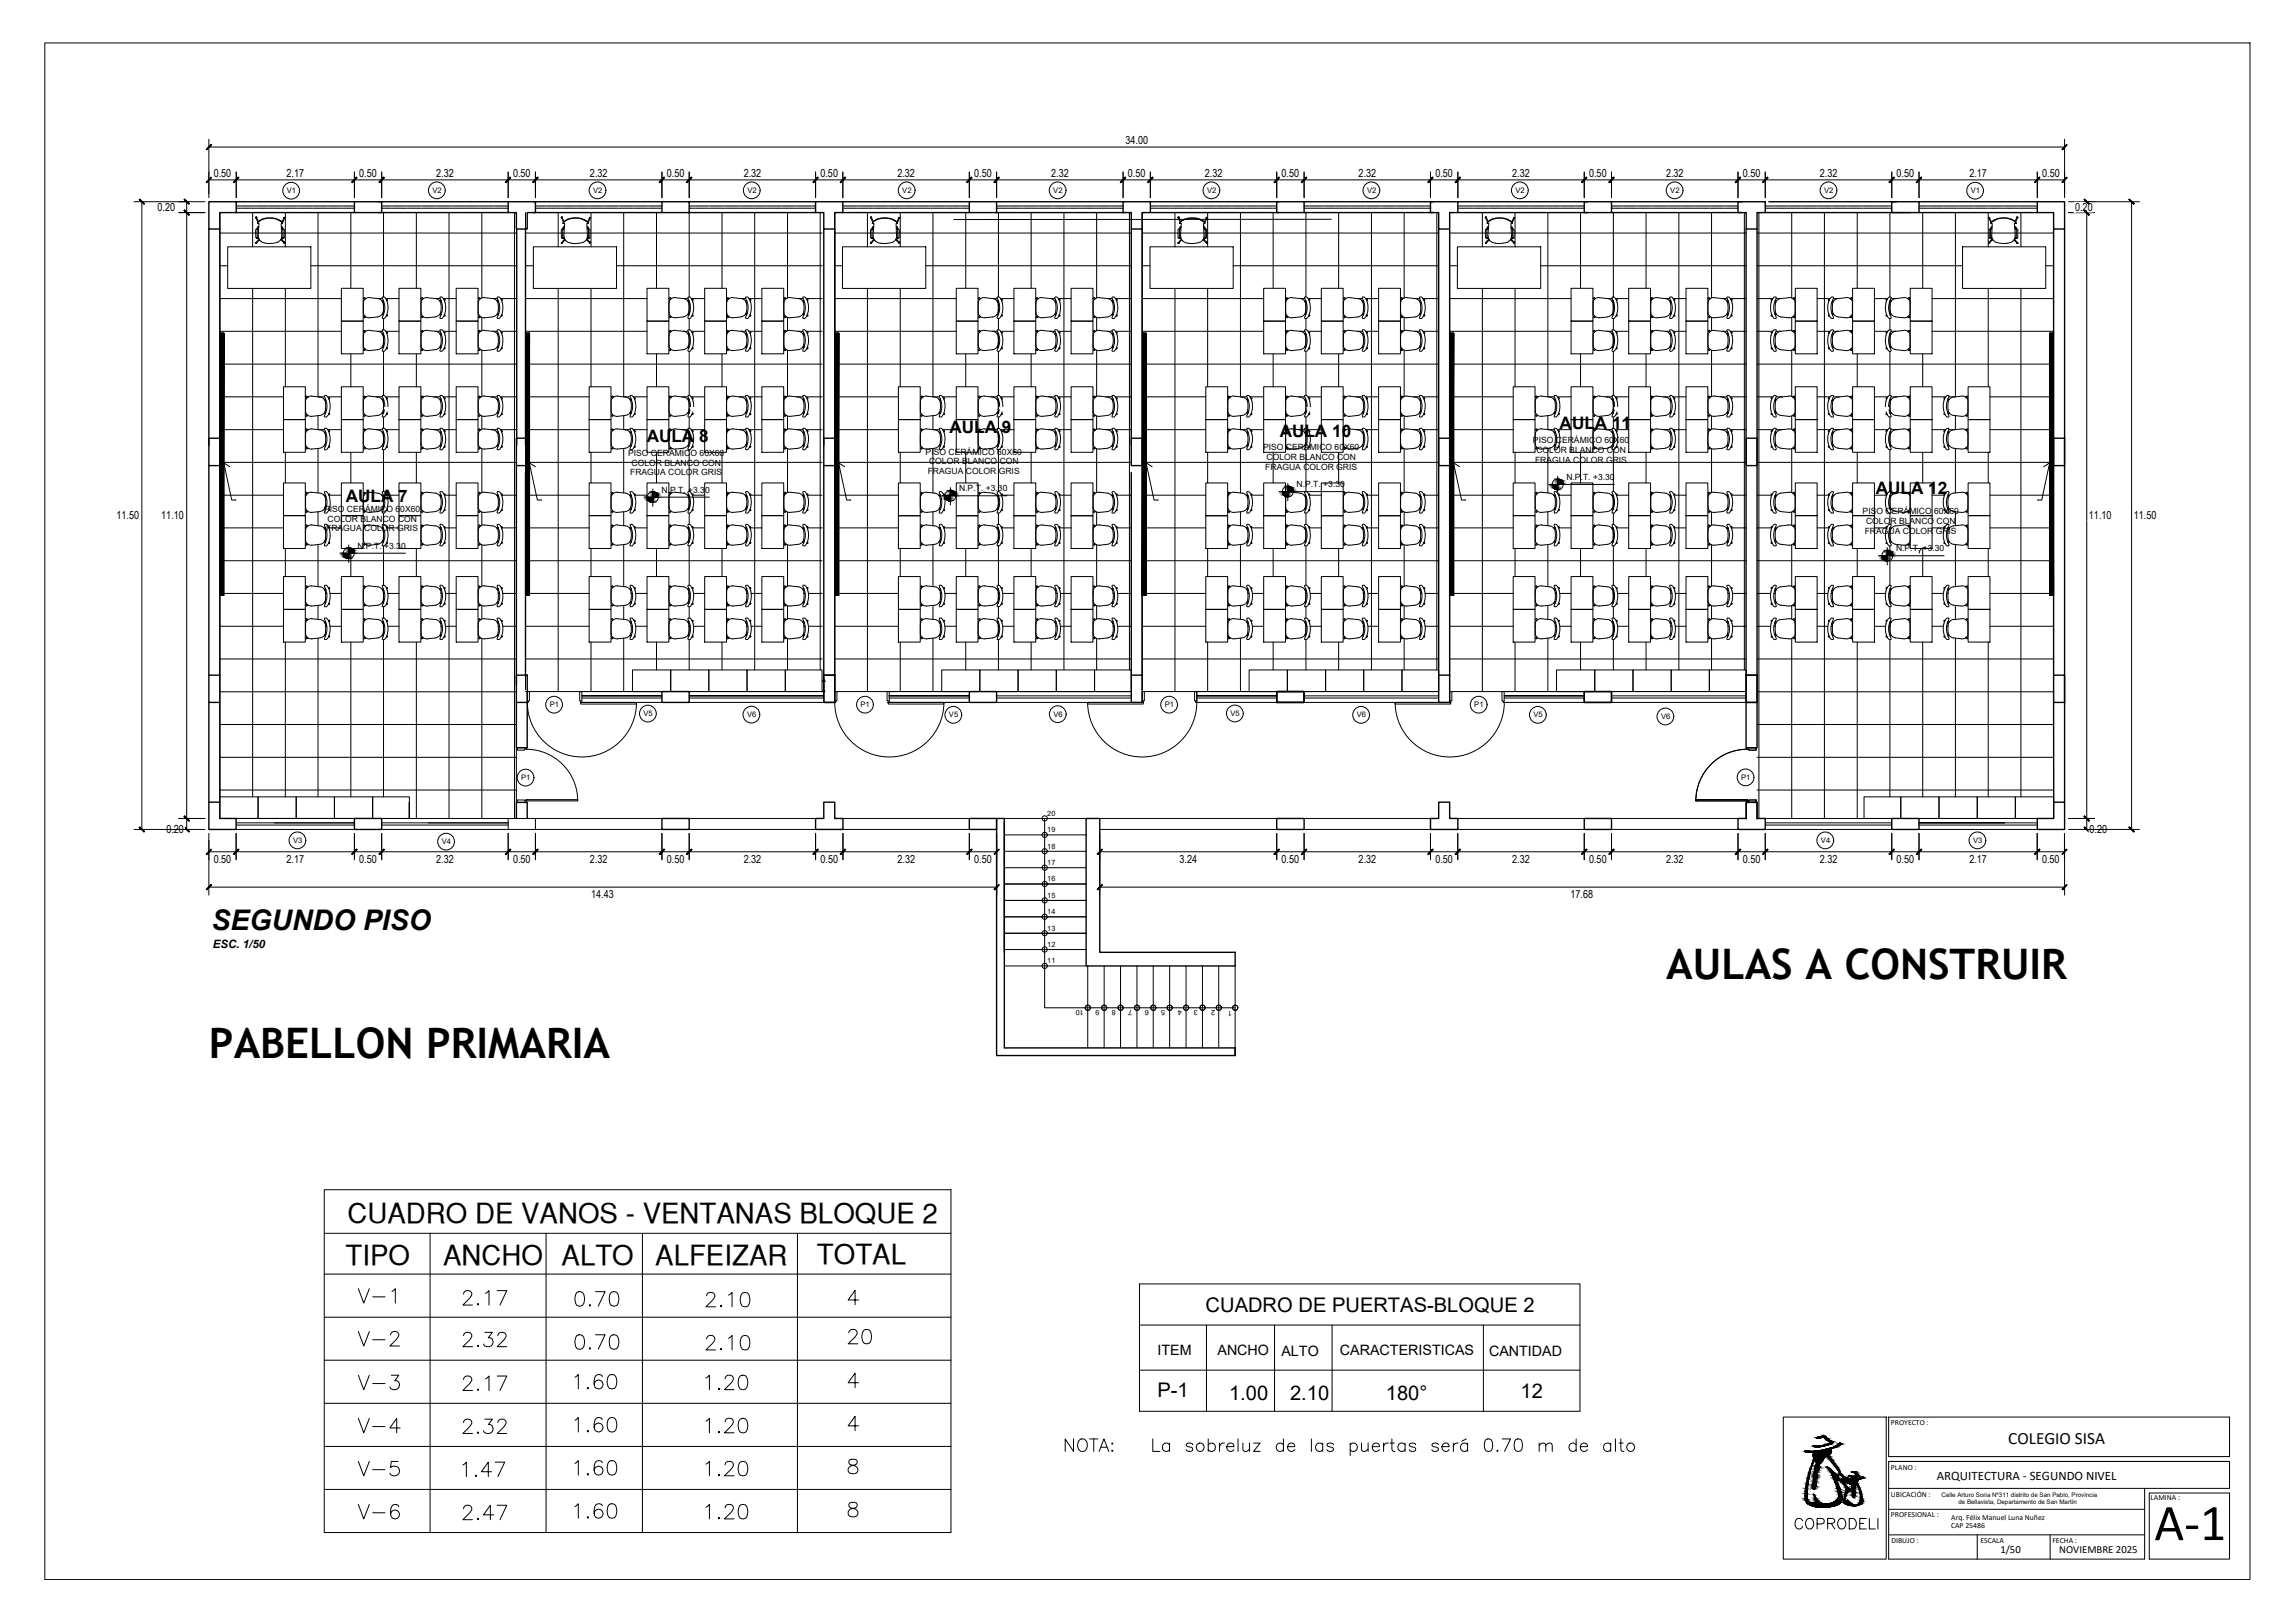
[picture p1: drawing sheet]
<svg xmlns="http://www.w3.org/2000/svg" width="841mm" height="594mm" viewBox="0 0 841 594" stroke-linecap="round" stroke-linejoin="round" font-family="sans-serif">
<defs><g id="words">
<text font-size="18.9" x="789.5" y="564.1">A-1</text>
<g font-size="15.4">
<text x="610.6" y="358.5">AULAS A CONSTRUIR</text>
<text x="76.6" y="387.6">PABELLON PRIMARIA</text>
</g>
<text font-size="10.4" x="77.5" y="340.7">SEGUNDO PISO</text>
<g font-size="10.1">
<text x="127.3" y="448">CUADRO DE VANOS - VENTANAS BLOQUE 2</text>
<text x="126.6" y="463.4">TIPO</text>
<text x="162.4" y="463.4">ANCHO</text>
<text x="205.8" y="463.4">ALTO</text>
<text x="240.1" y="463.3">ALFEIZAR</text>
<text x="299.4" y="462.9">TOTAL</text>
</g>
<g font-size="9.3">
<text x="130.2" y="478.4">V-1</text>
<text x="168.3" y="479.1">2.17</text>
<text x="209.5" y="479.8">0.70</text>
<text x="257.5" y="479.8">2.10</text>
<text x="130.2" y="494.2">V-2</text>
<text x="168.3" y="494.6">2.32</text>
<text x="209.5" y="495.3">0.70</text>
<text x="257.5" y="495.7">2.10</text>
<text x="309.7" y="493.5">20</text>
<text x="130.2" y="510.1">V-3</text>
<text x="168.3" y="510.5">2.17</text>
<text x="257.5" y="510.1">1.20</text>
<text x="130.2" y="526">V-4</text>
<text x="168.3" y="526.3">2.32</text>
<text x="209.5" y="525.6">1.60</text>
<text x="257.5" y="526">1.20</text>
<text x="130.2" y="541.9">V-5</text>
<text x="168.3" y="542.2">1.47</text>
<text x="209.5" y="541.5">1.60</text>
<text x="257.5" y="541.9">1.20</text>
<text x="130.2" y="557.4">V-6</text>
<text x="168.3" y="557.7">2.47</text>
<text x="209.5" y="557.4">1.60</text>
<text x="257.5" y="557.4">1.20</text>
</g>
<text font-size="8.8" x="209.5" y="509.8">1.60</text>
<text font-size="7.5" x="656.5" y="561.3">COPRODELI</text>
<g font-size="7.4">
<text x="441.8" y="480.7">CUADRO DE PUERTAS-BLOQUE 2</text>
<text x="424.2" y="511.8">P-1</text>
<text x="450.4" y="512.7">1.00</text>
<text x="472.7" y="512.7">2.10</text>
<text x="507.9" y="512.7">180°</text>
<text x="557.2" y="511.9">12</text>
</g>
<g font-size="6.3">
<text x="347.9" y="158.6">AULA 9</text>
<text x="469" y="160">AULA 10</text>
<text x="571.5" y="157.1">AULA 11</text>
<text x="237" y="162">AULA 8</text>
<text x="126.7" y="183.8">AULA 7</text>
<text x="687.4" y="180.8">AULA 12</text>
<text x="736" y="528.8">COLEGIO SISA</text>
</g>
<g font-size="5.2">
<text x="424.2" y="496.5">ITEM</text>
<text x="446.2" y="496.4">ANCHO</text>
<text x="469.6" y="496.5">ALTO</text>
<text x="491" y="496.5">CARACTERISTICAS</text>
<text x="545.7" y="496.7">CANTIDAD</text>
</g>
<text font-size="4.7" x="709.8" y="542">ARQUITECTURA - SEGUNDO NIVEL</text>
<text font-size="4.2" x="78" y="347.2">ESC. 1/50</text>
<g font-size="4.1">
<text x="412.4" y="52.7">34.00</text>
<text x="78.3" y="64.7">0.50</text>
<text x="105" y="64.7">2.17</text>
<text x="131.7" y="64.7">0.50</text>
<text x="159.9" y="64.7">2.32</text>
<text x="188" y="64.7">0.50</text>
<text x="216.2" y="64.7">2.32</text>
<text x="244.3" y="64.7">0.50</text>
<text x="272.5" y="64.7">2.32</text>
<text x="300.7" y="64.7">0.50</text>
<text x="328.8" y="64.7">2.32</text>
<text x="357" y="64.7">0.50</text>
<text x="385.2" y="64.7">2.32</text>
<text x="413.3" y="64.7">0.50</text>
<text x="441.5" y="64.7">2.32</text>
<text x="469.6" y="64.7">0.50</text>
<text x="497.9" y="64.7">2.32</text>
<text x="526" y="64.7">0.50</text>
<text x="554.2" y="64.7">2.32</text>
<text x="582.3" y="64.7">0.50</text>
<text x="610.5" y="64.7">2.32</text>
<text x="638.7" y="64.7">0.50</text>
<text x="666.9" y="64.7">2.32</text>
<text x="695" y="64.7">0.50</text>
<text x="721.7" y="64.7">2.17</text>
<text x="748.4" y="64.7">0.50</text>
<text x="57.7" y="77.3">0.20</text>
<text x="760.4" y="77.3">0.20</text>
<text x="42.7" y="190.3">11.50</text>
<text x="59.1" y="190.3">11.10</text>
<text x="765.5" y="190.3">11.10</text>
<text x="781.9" y="190.3">11.50</text>
<text x="61" y="305.2">0.20</text>
<text x="765.7" y="305.2">0.20</text>
<text x="78.3" y="316">0.50</text>
<text x="105" y="316">2.17</text>
<text x="131.7" y="316">0.50</text>
<text x="159.9" y="316">2.32</text>
<text x="188" y="316">0.50</text>
<text x="216.2" y="316">2.32</text>
<text x="244.3" y="316">0.50</text>
<text x="272.5" y="316">2.32</text>
<text x="300.7" y="316">0.50</text>
<text x="328.9" y="316">2.32</text>
<text x="357" y="316">0.50</text>
<text x="432.2" y="316">3.24</text>
<text x="469.6" y="316">0.50</text>
<text x="497.9" y="316">2.32</text>
<text x="526" y="316">0.50</text>
<text x="554.2" y="316">2.32</text>
<text x="582.3" y="316">0.50</text>
<text x="610.5" y="316">2.32</text>
<text x="638.7" y="316">0.50</text>
<text x="666.9" y="316">2.32</text>
<text x="695" y="316">0.50</text>
<text x="721.7" y="316">2.17</text>
<text x="748.3" y="316">0.50</text>
<text x="216.6" y="329">14.43</text>
<text x="575.5" y="329">17.68</text>
</g>
<g font-size="3.9">
<text x="733" y="568.8">1/50</text>
<text x="754.6" y="568.8">NOVIEMBRE 2025</text>
</g>
<g font-size="3.1">
<text x="230.2" y="167">PISO CERÁMICO 60X60</text>
<text x="339.2" y="166.5">PISO CERÁMICO 60X60</text>
<text x="462.9" y="164.9">PISO CERÁMICO 60X60</text>
<text x="561.8" y="162.3">PISO CERÁMICO 60X60</text>
<text x="563" y="165.9">COLOR BLANCO CON</text>
<text x="231.4" y="170.6">COLOR BLANCO CON</text>
<text x="340" y="173.6">FRAGUA COLOR GRIS</text>
<text x="340.5" y="170.1">COLOR BLANCO CON</text>
<text x="463.7" y="172.1">FRAGUA COLOR GRIS</text>
<text x="464.1" y="168.5">COLOR BLANCO CON</text>
<text x="562.5" y="169.5">FRAGUA COLOR GRIS</text>
<text x="230.9" y="174.1">FRAGUA COLOR GRIS</text>
<text x="475.1" y="178.5">N.P.T. +3.30</text>
<text x="574" y="175.9">N.P.T. +3.30</text>
<text x="242.4" y="180.5">N.P.T. +3.30</text>
<text x="351.5" y="180">N.P.T. +3.30</text>
<text x="118.7" y="187.6">PISO CERÁMICO 60X60</text>
<text x="120" y="191.1">COLOR BLANCO CON</text>
<text x="682.6" y="188.4">PISO CERÁMICO 60X60</text>
<text x="119.5" y="194.7">FRAGUA COLOR GRIS</text>
<text x="683.3" y="195.6">FRAGUA COLOR GRIS</text>
<text x="683.9" y="192">COLOR BLANCO CON</text>
<text x="131" y="201.1">N.P.T. +3.30</text>
<text x="694.8" y="202">N.P.T. +3.30</text>
</g>
<g font-size="2.8">
<text x="105.1" y="70.8">V1</text>
<text x="158.5" y="70.7">V2</text>
<text x="217.4" y="70.7">V2</text>
<text x="273.9" y="70.7">V2</text>
<text x="330.7" y="70.7">V2</text>
<text x="386" y="70.7">V2</text>
<text x="442.3" y="70.7">V2</text>
<text x="501" y="70.7">V2</text>
<text x="555.3" y="70.7">V2</text>
<text x="612.1" y="70.7">V2</text>
<text x="668.4" y="70.7">V2</text>
<text x="722.2" y="70.8">V1</text>
<text x="201.5" y="259.1">P1</text>
<text x="235.8" y="262.3">V5</text>
<text x="273.8" y="262.7">V6</text>
<text x="315.3" y="259.1">P1</text>
<text x="347.8" y="262.8">V5</text>
<text x="386" y="262.5">V6</text>
<text x="426.8" y="259.1">P1</text>
<text x="450.9" y="262.3">V5</text>
<text x="497.2" y="262.8">V6</text>
<text x="540.3" y="259.1">P1</text>
<text x="562" y="262.8">V5</text>
<text x="608.7" y="263.4">V6</text>
<text x="191" y="285.8">P1</text>
<text x="638.1" y="285.7">P1</text>
<text x="107.4" y="308.8">V3</text>
<text x="161.9" y="309.2">V4</text>
<text x="667.3" y="308.8">V4</text>
<text x="723.1" y="308.8">V3</text>
<text x="693" y="522">PROYECTO :</text>
<text x="693" y="538.2">PLANO :</text>
<text x="693" y="548.4">UBICACIÓN :</text>
<text x="788.1" y="549.5">LAMINA :</text>
<text x="693" y="555.5">PROFESIONAL :</text>
<text x="715.1" y="556.7">Arq. Félix Manuel Luna Nuñez</text>
<text x="715" y="559.7">CAP 25486</text>
<text x="693.1" y="565.1">DIBUJO :</text>
<text x="725.7" y="565">ESCALA</text>
<text x="752.1" y="565">FECHA :</text>
</g>
<g font-size="2.7">
<text x="383.8" y="298.8">20</text>
<text x="383.8" y="304.8">19</text>
<text x="383.8" y="310.8">18</text>
<text x="383.8" y="316.8">17</text>
<text x="383.8" y="322.8">16</text>
<text x="383.8" y="328.8">15</text>
<text x="383.8" y="334.8">14</text>
<text x="383.8" y="340.8">13</text>
<text x="383.8" y="346.8">12</text>
<text x="383.8" y="352.8">11</text>
<text x="397.2" y="369.8" transform="rotate(-180 397.2 369.8)">10</text>
<text x="402.9" y="370" transform="rotate(-180 402.9 370)">9</text>
<text x="408.9" y="370" transform="rotate(-180 408.9 370)">8</text>
<text x="414.9" y="370" transform="rotate(-180 414.9 370)">7</text>
<text x="421" y="370" transform="rotate(-180 421 370)">6</text>
<text x="426.9" y="370" transform="rotate(-180 426.9 370)">5</text>
<text x="433.1" y="370.1" transform="rotate(-180 433.1 370.1)">4</text>
<text x="439" y="370" transform="rotate(-180 439 370)">3</text>
<text x="445.3" y="370.1" transform="rotate(-180 445.3 370.1)">2</text>
<text x="451.5" y="370.2" transform="rotate(-180 451.5 370.2)">1</text>
</g>
<g font-size="2.3">
<text x="711.5" y="548.3">Calle Arturo Soria Nº311 distrito de San Pablo, Provincia</text>
<text x="717.7" y="551">de Bellavista, Departamento de San Martín</text>
</g>
</g></defs>
<!-- layer: 0 -->
<g fill="none" stroke="#000" stroke-width=".37">
<path d="M16.4 15.7h808.1v562.8h-808.1zM487.8 80.3l-138.3 .1M653.5 519h37.7v52h-37.7zM692.1 519h124.9v14.5h-124.9zM661.5 531.3a13.2 13.2 0 0 0 8.3-.6l3.1-1.1 .8-.5 .4-.6 .6 .3a5.6 5.6 0 0 1-3.6 1.8 2.57 2.57 0 0 1-2.4 3.2l-1.1 1.7-.8 .8a2.78 2.78 0 0 1-1.1 3 2.42 2.42 0 0 1-.4 2.9 2.12 2.12 0 0 1-.8 3.2 2.67 2.67 0 0 1 .4-3.3 2.64 2.64 0 0 1 .3-3.2 3.5 3.5 0 0 1 .5-2.8 3.7 3.7 0 0 1-1-4.3h-.1a4.2 4.2 0 0 1-3.1-.2zM664.7 534.4l.1 .5a31.4 31.4 0 0 0-2.5 14.4 2.94 2.94 0 0 0 3.1 1.3h.3v-.3l-1-3a4.9 4.9 0 0 0 3.2 3.5 4.8 4.8 0 0 0 6-3.2 21.6 21.6 0 0 0-4.3-10.2l.4 .2a9.1 9.1 0 0 0 3.7 2.6 1.11 1.11 0 0 0 .3 1.5 1.11 1.11 0 0 0 1.4-.2 1.34 1.34 0 0 0-1.1-1.4l-1.1-2.1-3.7-4.9 .3 .3 .2-.3 .8 1a24.7 24.7 0 0 1 4.9 7.9l-.1 1-.3 .1a1.46 1.46 0 0 0-1.4-1l-.8-1-.2 .5a27.9 27.9 0 0 1 2.3 7.6 4.6 4.6 0 0 1-4.7 2.7 10.4 10.4 0 0 1-8.4-1.6 4 4 0 0 1-.6-3.1 36.8 36.8 0 0 1 3.2-12.8zM678.6 539l1.6 .1 1 1.3a3.2 3.2 0 0 1-3.1 .5l-.5-.2v-.3h.3a2.34 2.34 0 0 0 2.6-.1l-.5-.5-.1-.6zM692.1 535.3v35.7h93.8v-25.9h31.1v-9.8M817 535.3h-124.9h124.9M675.2 542.9l.4 .1v-.2l.7 1.2 1.7 1.7a4.1 4.1 0 0 0-1.4 4.6l1.2 1.1a1.91 1.91 0 0 1-2-2.2l.9-4.3zM675.6 541.5l2.3 1.5-.4-1.2-1.1-.3-.3-.4a8.2 8.2 0 0 0 6.5-.2l.3 .3-.3 .2-1.7 .4-.4 1.2a1.05 1.05 0 0 1-.7 1.3l-.3 1.2 .3 .7-.3 .6a1.52 1.52 0 0 1-.1 1.8 1.25 1.25 0 0 1-.4-1.8l-.2-.4a.97 .97 0 0 0-.2-1.3 1.33 1.33 0 0 0-1.4-1.9l-1.5-1zM680.4 543.1l.2 .2a14.5 14.5 0 0 1 2 6.8 3.5 3.5 0 0 1-4.7 .8l-.8-1.5a2.97 2.97 0 0 0 4 1.5 7.6 7.6 0 0 0-.6-7.4z"/>
<path d="M692.1 545.1h93.8M692.1 552.8h93.8M787.6 546.8h29.4v24.2h-29.4zM692.1 562.2h93.8M724.6 562.2v8.8M751.3 562.2v8.8"/>
</g>
<!-- layer: A-DETL -->
<g fill="#000" stroke="#000" stroke-width=".37">
<path d="M348.3 179.6h.5zM471.9 178l.5 .1zM569.8 179.2l1 .1zM570.8 175.4l.5 .1zM238.2 183.8l1 .2zM239.2 180.1h.5zM347.3 183.3l1 .2zM470.9 181.8l1 .2zM126.8 204.4h1v.2zM127.8 200.6l.5 .1zM690.6 205.3l1 .2zM691.6 201.5l.5 .1z"/>
<path d="M348.3 179.6l.9 .2zM348.3 179.6l.9 .2h-.9z"/>
<path d="M348.3 179.8l1.4 .3-.5-.3zM348.3 179.8l1.4 .3h-1.4z"/>
<path d="M471.9 178.1l1 .2zM471.9 178.1l1 .2h-1z"/>
<path d="M471.9 178.3l1.4 .3-.4-.3zM471.9 178.3l1.4 .3h-1.4z"/>
<path d="M471.9 178.6l1.8 .4-.4-.4zM471.9 178.6l1.8 .4h-1.8z"/>
<path d="M471.9 179l2 .5-.2-.5zM471.9 179l2 .5h-2z"/>
<path d="M471.9 179.5l2 .6v-.6zM471.9 179.5l2 .6h-2z"/>
<path d="M569.8 179.2l1 .1zM570.3 179.3l.5 .1z"/>
<path d="M568.8 177.4l2 .5v-.5zM568.8 177.4l2 .5h-1.9z"/>
<path d="M568.9 177.9l1.9 .5v-.5zM568.9 177.9l1.9 .5h-1.7z"/>
<path d="M569.1 178.4l1.7 .4v-.4zM569.1 178.4l1.7 .4h-1.4z"/>
<path d="M569.4 178.8l1.4 .4v-.4zM569.4 178.8l1.4 .4h-1z"/>
<path d="M570.8 175.5l1 .2zM570.8 175.5l1 .2h-1z"/>
<path d="M570.8 175.7l1.4 .3-.4-.3zM570.8 175.7l1.4 .3h-1.4z"/>
<path d="M570.8 176l1.8 .4-.4-.4zM570.8 176l1.8 .4h-1.8z"/>
<path d="M570.8 176.4l1.9 .5-.1-.5zM570.8 176.4l1.9 .5h-1.9z"/>
<path d="M570.8 176.9l2 .5-.1-.5zM570.8 176.9l2 .5h-2z"/>
<path d="M238.2 183.8l1 .2zM238.7 184l.5 .1z"/>
<path d="M237.2 182.1l2 .5v-.5zM237.2 182.1l2 .5h-1.9z"/>
<path d="M237.3 182.6l1.9 .5v-.5zM237.3 182.6l1.9 .5h-1.7z"/>
<path d="M237.5 183.1l1.7 .4v-.4zM237.5 183.1l1.7 .4h-1.4z"/>
<path d="M237.8 183.5l1.4 .3v-.3zM237.8 183.5l1.4 .3h-1z"/>
<path d="M239.2 180.1l1 .3zM239.2 180.1l1 .3h-1z"/>
<path d="M239.2 180.4l1.4 .3-.4-.3zM239.2 180.4l1.4 .3h-1.4z"/>
<path d="M239.2 180.7l1.7 .4-.3-.4zM239.2 180.7l1.7 .4h-1.7z"/>
<path d="M239.2 181.1l1.9 .4-.2-.4zM239.2 181.1l1.9 .4h-1.9z"/>
<path d="M239.2 181.5l2 .6-.1-.6zM239.2 181.5l2 .6h-2z"/>
<path d="M347.3 183.3l1 .2zM347.7 183.5l.6 .1z"/>
<path d="M346.2 181.6l2.1 .5v-.5zM346.2 181.6l2.1 .5h-2z"/>
<path d="M346.3 182.1l2 .5v-.5zM346.3 182.1l2 .5h-1.8z"/>
<path d="M346.5 182.6l1.8 .4v-.4zM346.5 182.6l1.8 .4h-1.5z"/>
<path d="M346.8 183l1.5 .3v-.3zM346.8 183l1.5 .3h-1z"/>
<path d="M348.3 180.1l1.7 .5-.3-.5zM348.3 180.1l1.7 .5h-1.7z"/>
<path d="M348.3 180.6l1.9 .5-.2-.5zM348.3 180.6l1.9 .5h-1.9z"/>
<path d="M348.3 181.1l2 .5-.1-.5zM348.3 181.1l2 .5h-2z"/>
<path d="M470.9 181.8l1 .2zM471.4 182h.5z"/>
<path d="M469.9 180.1l2 .5v-.5zM469.9 180.1l2 .5h-1.9z"/>
<path d="M470 180.6l1.9 .4v-.4zM470 180.6l1.9 .4h-1.7z"/>
<path d="M470.2 181l1.7 .5v-.5zM470.2 181l1.7 .5h-1.4z"/>
<path d="M470.5 181.5l1.4 .3v-.3zM470.5 181.5l1.4 .3h-1z"/>
<path d="M126.8 204.4l1 .2zM127.3 204.6h.5z"/>
<path d="M125.8 202.6l2 .6v-.6zM125.8 202.6l2 .6h-1.9z"/>
<path d="M125.9 203.2l1.9 .4v-.4zM125.9 203.2l1.9 .4h-1.7z"/>
<path d="M126.1 203.6l1.7 .4v-.4zM126.1 203.6l1.7 .4h-1.4z"/>
<path d="M126.4 204l1.4 .4v-.4zM126.4 204l1.4 .4h-1z"/>
<path d="M127.8 200.7l1 .2zM127.8 200.7l1 .2h-1z"/>
<path d="M127.8 200.9l1.4 .3-.4-.3zM127.8 200.9l1.4 .3h-1.4z"/>
<path d="M127.8 201.2l1.7 .4-.3-.4zM127.8 201.2l1.7 .4h-1.7z"/>
<path d="M127.8 201.6l1.9 .5-.2-.5zM127.8 201.6l1.9 .5h-1.9z"/>
<path d="M127.8 202.1l2 .5-.1-.5zM127.8 202.1l2 .5h-2z"/>
<path d="M690.6 205.3l1 .2zM691.1 205.5h.5z"/>
<path d="M689.6 203.6l2 .5v-.5zM689.6 203.6l2 .5h-1.9z"/>
<path d="M689.7 204.1l1.9 .4v-.4zM689.7 204.1l1.9 .4h-1.7z"/>
<path d="M689.9 204.5l1.7 .4v-.4zM689.9 204.5l1.7 .4h-1.4z"/>
<path d="M690.2 204.9l1.4 .4v-.4zM690.2 204.9l1.4 .4h-1z"/>
<path d="M691.6 201.6l1 .2zM691.6 201.6l1 .2h-1z"/>
<path d="M691.6 201.8l1.4 .3-.4-.3zM691.6 201.8l1.4 .3h-1.4z"/>
<path d="M691.6 202.1l1.7 .4-.3-.4zM691.6 202.1l1.7 .4h-1.7z"/>
<path d="M691.6 202.5l1.9 .5-.2-.5zM691.6 202.5l1.9 .5h-1.9z"/>
<path d="M691.6 203l2 .6-.1-.6zM691.6 203l2 .6h-2z"/>
</g>
<g fill="none" stroke="#000" stroke-width=".37">
<path d="M239.2 179.1v6.4M348.3 178.6v6.4M471.9 178v2.1h-2l.6 1.4 1.5 .5M471.9 177.1v6.3M472 178l1.4 .6 .6 1.4M567.6 177.4h24M570.8 174.4v6.4M572.9 177.4l-.6-1.4-1.5-.6v2h-2l.6 1.4 1.4 .6M127.8 199.6v6.4M236 182.1h24M237.2 182.1l.6 1.4 1.4 .6M241.3 182.1l-.6-1.5-1.5-.5v2h-2"/>
<path d="M345.1 181.6h24M346.3 181.6l.6 1.4 1.4 .6M350.3 181.6l-.6-1.5-1.4-.6v2.1h-2.1M468.7 180.1h24M124.6 202.6h24M125.8 202.6l.6 1.4 1.4 .6M127.8 200.6v2h-2M127.8 200.6l1.4 .6 .6 1.4M688.4 203.6h24M691.6 200.5v6.4M693.6 203.5l-.6-1.4-1.4-.6v2.1h-2l.6 1.4 1.4 .5M705.3 200.6l-1.4 .6-.6 1.4"/>
<path d="M301.9 248.8l-.6 .8M302.5 249.6l-.6-.8v5"/>
<circle cx="570.8" cy="177.4" r="2.01"/>
<circle cx="239.2" cy="182.1" r="2.01"/>
<circle cx="348.3" cy="181.6" r="2.01"/>
<circle cx="472" cy="180" r="2.01"/>
<circle cx="127.8" cy="202.6" r="2.01"/>
<circle cx="691.6" cy="203.5" r="2.01"/>
<circle cx="301.9" cy="253.2" r=".32"/>
</g>
<!-- layer: I-FURN -->
<g fill="none" stroke="#000" stroke-width=".37">
<path d="M80.6 77.9v44.1h1.2M92.6 77.9v12.5M93.6 79.6l.2 .2 .2-.3 .1 .2M93.8 79.8l.7 1.6M94 79.5h.1M94 79.5l-.3 .1M94.1 79.5v.2M94.1 79.7l.6 1.4M97.3 79.9h3.2M97.4 79.9l-1.2 .4M100.5 79.9l1.6 .6M104 79.9l-.6 1.3"/>
<path d="M104.3 79.9l-.8 1.6M104.4 79.8l-.4-.1h.3l.1 .2M104.4 79.9l-.1 .1M104.4 79.8v.1M104.6 77.9v12.5M116.5 77.9v67.4M128.6 77.9v27.7M140.5 77.9v30.9M152.6 77.9v27.7M164.5 77.9v221.9M176.6 77.9v31.2M188.6 77.9v221.9"/>
<path d="M192.6 77.9v44.1h1.2M204.6 77.9v12.5M205.8 79.8l.7 1.6M206 79.5h.1M206 79.5l.1 .2M206 79.5h-.3l.1 .3M206 79.7l.7 1.4M206.1 79.7l-.3-.2v.3M212.5 79.9l1.6 .5 1.2 .9M212.5 79.9l-2.1-.1-2.4 .5M216 79.9l-.7 1.4 .2 .2M216.2 80l-.7 1.5"/>
<path d="M216.3 79.9v.1M216.6 77.9v12.5M228.6 77.9v67.4h2.3M240.6 77.9v27.7M252.6 77.9v30.9M264.6 77.9v27.7M276.6 77.9v167.4M288.6 77.9v31.2M300.6 77.9v167.5M305.9 77.9v44.1h1.2M317.9 77.9v12.5M319.1 79.8l.7 1.6"/>
<path d="M319.3 79.5h-.3l.1 .3M319.3 79.5h.1M319.4 79.5v.2M319.4 79.7l.6 1.4M319.4 79.7l-.2-.2-.1 .3M325.8 79.9l1.6 .5 1.2 .9M325.8 79.9l-2.1-.1-2.4 .5M329.4 79.7h.3l-.1 .3M329.6 79.9v.1M329.7 79.9l-.3-.2-.8 1.6 .2 .2M329.9 77.9v12.5M341.9 77.9v67.4h2.4"/>
<path d="M353.9 77.9v27.7M365.9 77.9v30.9M377.9 77.9v27.7M389.9 77.9v167.4M401.9 77.9v31.2M413.9 77.9v167.5M418.5 77.9v44.1h1.3M430.6 77.9v12.5M431.6 79.6l.2 .2M431.7 79.8l.8 1.6M432 79.5l-.3 .1M432 79.5h.1"/>
<path d="M432 79.5l.1 .2M432.1 79.7l.6 1.4M432.1 79.7l-.2-.2-.1 .3M438.5 79.9l-2.1-.1-2.4 .5M438.5 79.9l1.6 .5 1.2 .9M442 79.7h.4l-.1 .3M442.3 79.9l-.7 1.4M442.4 79.9l-.3-.2-.7 1.5 .1 .3M442.6 77.9v12.5M454.6 77.9v67.4h2.3M466.6 77.9v27.7M478.6 77.9v30.9"/>
<path d="M490.6 77.9v27.7M502.6 77.9v167.4M514.6 77.9v31.2M526.5 77.9v167.5M531.2 77.9v44.1h1.3M543.2 77.9v12.5M544.4 79.7v.1M544.4 79.8l.8 1.6M544.7 79.5l-.4 .2M544.7 79.5h.1M544.7 79.5v.2M544.7 79.7l.6 1.4"/>
<path d="M544.7 79.7l-.2-.2-.1 .3M548 79.9h3.1M548 79.9l-1.4 .4M551.2 79.9l1.5 .5 1.3 .9M554.7 79.9l-.6 1.3M554.7 79.7v.1M554.7 79.6v.1M554.8 79.6l.2 .3-.1-.2-.2 .1M554.9 80l-.6 1.3M554.9 79.9v.1M555.2 77.9v12.5M567.2 77.9v67.4h2.4"/>
<path d="M579.2 77.9v27.7M591.2 77.9v30.9M603.2 77.9v27.7M615.2 77.9v167.4M627.2 77.9v31.2M639.2 77.9v167.5M644.6 77.9v221.9M656.6 77.9v31.2M668.6 77.9v221.9M680.6 77.9v27.7M692.6 77.9v30.9M704.6 77.9v27.7"/>
<path d="M716.6 77.9v67.4M728.6 77.9v12.5M728.9 80l.8 1.5M728.9 79.9v.1M729.1 79.7v.1M729.1 79.9l.6 1.3M729.1 79.7l-.4 .1h.4M732.6 79.9l-1.5 .5-1.3 .9M732.7 79.9l2.1-.1 2.4 .5M739.1 79.7l-.7 1.4M739.1 79.5v.2M739.1 79.5h.1"/>
<path d="M739.1 79.5l.4 .2M739.4 79.8l-.8 1.6M739.4 79.7l-.1-.2-.2 .2M740.6 77.9v12.5M80.6 97.3h2.8M80.6 85.4h108.6M83.4 90.4h30.5v15.2h-30.5zM93.8 86.9l.2 .3M93.8 88.8l-.1 .3h.3M93.8 88.8v.3l.3-.1M93.9 88.8h-.1M93.9 88.8h.1"/>
<path d="M93.9 87.2h.2M94 83.9l-.3 .4v2.6M94 87.2l.1 .2M94 89v.1M94.1 89l-.1 .1M94.1 89l1-1.1 1 .8 1.3 .3M94.2 87.3h.1M94.2 87.1h.1M94.3 83.7l-.4 .2M94.4 81.6v.2M94.4 83.7h-.1M94.4 81.8h.1"/>
<path d="M94.4 81.6l-.1 .2M94.4 81.5v.1M94.4 84l-.2 3.2M94.4 81.6h.1M94.5 83.9h-.1M94.5 81.5v.1M94.5 81.9l.4-.1-.2 5M94.6 81.8h-.2M94.6 83.7l-.2 .2M94.6 87.9l-.7 .9M94.7 86.8l.1 .4M94.7 87l-.5 .1"/>
<path d="M94.8 87.2l.3 .7M94.8 87.2l-.5 .2M94.8 83.2l-.4 .5M94.8 83l-.4 .2-.1 .5M95 87.6l-.4 .3M95.5 80.8l-1 .8M96 80.3l-1.6 1.2M96.1 80.4l-.6 .4M96.1 80.2l-.1 .1M97.3 89.1l1.7 .1M97.5 80a6.7 6.7 0 0 1 5.9 1.6M97.5 80l-1.3 .4"/>
<path d="M102.1 80.4l1.2 .9M102.9 87.8a4 4 0 0 1-3.9 1.4M102.9 87.8l.2 .1M103 87.6l.4 .3M103.1 87.9l.1 .1M103.1 83l.4 .2M103.1 83.3l.3 .4M103.2 87.2l.5 .2M103.2 87l.5 .1M103.2 88.1l.8 .8M103.4 81.6l.1 .2M103.4 83.7v.2"/>
<path d="M103.4 87.9l.8 .8M103.4 83.9l.3 .3v3M103.4 81.1l.1 .4M103.4 83.7h.2M103.5 81.6v.3h-.5l.3 4.6-.4 1.3M103.5 83.2l.1 .5M103.6 83.7l.3 .2M103.7 87.1h.1M103.8 87.3h-.1M103.9 87.2l-.1 .2M104 83.9l.2 .4M104 88.9v.1"/>
<path d="M104 88.8v.1M104.1 88.9h.1M104.2 84.4v2.5l-.4 .3M104.2 88.7l.2 .2-.4 .1M104.2 88.6l.1 .3h-.3M113.9 97.3h75.3M192.6 97.3h2.9M192.6 85.4h108.6M195.5 90.4h30.4v15.2h-30.4zM205.8 88.8l-.1 .2 .3 .1M205.8 88.8h.1M205.9 88.8l-.1 .3 .3-.2"/>
<path d="M205.9 88.8h.1M206 87.2l.2 .2M206.1 89l1-1.1 1.3 .9 2.6 .4M206.1 89l-.1 .1M206.2 87.3h.1M206.2 87.1h.1M206.3 83.7l-.6 .7v2.5l.2 .3 .3-.1v-2.9l.3-.3M206.3 81.6h.1M206.4 81.8h.1M206.4 81.5v.1M206.5 81.6h-.1M206.5 81.5l-.1 .1"/>
<path d="M206.5 81.9l.4-.1-.3 4.4M206.5 83.7h-.2M206.5 81.8h-.1M206.5 83.7l.1 .2M206.6 83.5l-.1 .2M206.6 87.9l-.7 .9M206.7 86.2l.1 1M206.7 87l-.4 .1M206.8 87.2l.4 .7M206.8 87.2l-.5 .2M206.8 83.2l-.3 .3M206.9 83l-.5 .2-.1 .5"/>
<path d="M207 87.6l-.4 .3M207.5 80.8l-1 .8M208 80.3l-1.6 1.2M209.5 80l-2 .8M209.5 80a6.3 6.3 0 0 1 5.9 1.6M214.9 87.8a4 4 0 0 1-3.9 1.4M214.9 87.8l.1 .1M215 87.8l1 1.1M215 87.6l.4 .3M215.1 87.2l.6 .2M215.1 83l.4 .2 .1 .5M215.1 83.3l.4 .4"/>
<path d="M215.2 87l.5 .1M215.2 86.9l-.3 .9M215.4 83.7l.1 .2M215.4 87.9l.8 .8M215.4 81.6l.1 .2M215.5 83.9h.1M215.5 81.6h.1M215.5 84l.3 3.2M215.5 83.7l.7 .6v2.6M215.5 81.7v.2h-.4l.1 5M215.5 81.5h.1M215.5 81.6l.1 .1"/>
<path d="M215.8 87.3h-.1M215.9 87.2l-.1 .2M216 88.9v.1M216 88.8v.1M216.1 88.9h.1M216.2 88.6l.1 .3h-.3M216.2 88.6h.1M216.2 86.9l-.4 .3M216.2 88.7l.2 .2-.3 .1M225.9 97.3h75.3M305.9 97.3h2.8M305.9 85.4h108.7"/>
<path d="M308.7 90.4h30.6v15.2h-30.6zM319.1 88.8l-.1 .2 .3 .1M319.2 88.8h-.1M319.2 88.8l-.1 .3 .3-.2M319.2 88.8h.1M319.3 87.2l.2 .2M319.4 89v.1M319.5 87.3h.1M319.5 87.1h.1M319.6 83.7l-.6 .7 .1 2.5 .2 .3 .3-.1 .2-3.1M319.7 81.6h.1M319.7 81.8h.1"/>
<path d="M319.7 81.5v.1M319.8 81.5v.1M319.8 83.9h.1M319.8 81.9l.5-.1-.2 5.4M319.8 81.8h-.1M319.9 83.9h-.1M319.9 83.7v.2M319.9 83.5l-.3 .2M320 87.9l-.8 .9M320 87l-.4 .1M320.1 87.2l.3 .7M320.1 87.2l-.5 .2"/>
<path d="M320.2 83.2l-.3 .3M320.2 83l-.4 .2-.2 .5M320.2 81.1l-.4 .5M320.3 87.6l-.3 .3M320.5 87.9l-1.1 1.1M320.5 87.9l1.4 1 2.4 .3M320.8 80.8l-.6 .3M320.8 80.8a7.5 7.5 0 0 1 7.5 .4M321.3 80.3l-1.6 1.2M328.2 87.8l1.1 1.1M328.2 87.8a4 4 0 0 1-3.8 1.4M328.3 81.1l.5 .5"/>
<path d="M328.3 87.6l.3 .1M328.4 87.2l.6 .2M328.5 83l.3 .2 .2 .5M328.5 83.3l1.1 1-.3 2.9M328.5 87l.6 .1M328.6 86.9l-.4 .9M328.6 87.7l.9 1M328.6 86.5v.4M328.7 83.7v.2M328.7 83.9h.1M328.8 81.6l.1 .2M328.8 83.9h.1"/>
<path d="M328.8 81.6h.1M328.8 81.6v.3h-.4l.1 4.6M328.8 84l.3 3.2M328.8 81.5h.1M329.1 87.3h-.1M329.3 87.2l-.2 .2M329.3 88.9h.1M329.3 87.2h-.2M329.3 88.9l.1 .1M329.4 88.9h.1M329.5 88.6l.2 .3h-.4M329.5 88.6h.1"/>
<path d="M329.6 80l-.7 1.5M329.6 88.7l.1 .2-.3 .1M339.3 97.3h75.3M418.5 97.3h2.9M418.5 85.4h108.7M421.4 90.4h30.5v15.2h-30.5zM431.7 89.1l.2 .1M431.8 88.8v.3l.3-.1M431.9 88.8l-.2 .3M431.9 88.8h.1M432 87.2l.1 .2M432 89v.1"/>
<path d="M432 89.1v.1M432.1 89v.1M432.2 87.3h.1M432.2 87.1h.1M432.3 83.7l-.6 .6v2.6M432.4 83.7h-.1M432.4 81.8h.1M432.4 81.6v.2M432.4 83.7h.1M432.4 83.2l-.1 .5M432.5 81.9l.4-.1-.3 4.4 .2 1M432.5 81.8h-.1"/>
<path d="M432.5 83.9l-.3 .3v2.9l-.4-.2M432.6 83.7v.2M432.6 87.9l-.7 .9M432.7 87l-.4 .1M432.8 87.2l.3 .7M432.8 87.2l-.5 .2M432.8 83l-.3 .2M432.9 83.2l-.3 .5M432.9 81.1l-.5 .5M433 87.6l-.4 .3M433.1 87.9l-1 1.1M433.1 87.9l1.5 1 2.4 .3"/>
<path d="M433.5 80.8l-.6 .3M434 80.3l-1.6 1.2M435.5 80.1a6.2 6.2 0 0 1 5.9 1.5M435.5 80l-2 .8M439.7 88.7l-2.7 .5M440.8 87.8l-1.1 1M440.9 87.8l.1 .1M441 87.8l1.1 1.2 .2-.1-.1-.3M441 87.6l1.2 1.1M441.1 83l.4 .2 .1 .5M441.1 83.3l.5 .4M441.1 87.2l.6 .2"/>
<path d="M441.2 87l.5 .1M441.2 86.9l-.3 .9M441.3 86.5l-.1 .4M441.4 83.7l.1 .2M441.4 83.9h.1M441.5 81.6h.1M441.5 81.6l.1 .2M441.5 84l.4 3.2 .3-.3v-2.5M441.5 81.6v.1M441.5 81.7v.2h-.5l.2 4.6M441.5 81.5h.1M441.6 83.7l.6 .6"/>
<path d="M441.6 81.3l-.1 .2M441.7 87.1h.1M441.8 87.3h-.1M441.9 87.2l-.1 .2M442 88.9h.1M442 88.9v.1M442.2 88.7l.2 .3M442.4 88.9l-.4 .1M451.9 97.3h75.3M531.2 97.3h2.9M531.2 85.4h108.7M534.1 90.4h30.5v15.2h-30.5z"/>
<path d="M544.3 84.4l.1 2.5 .4 .3M544.3 89l.1 .1M544.4 89.1l.2 .1M544.5 88.8l-.1 .2M544.5 88.8l-.1 .3 .3-.1M544.5 88.8h.1M544.7 87.2l.1 .2M544.7 89l-.1 .1M544.7 89.1l-.1 .1M544.7 89l1.1-1.1 1.2 .9 2.7 .4M544.7 89v.1M544.8 87.3h.1"/>
<path d="M544.9 84.1l-.1 3.1M545 83.7l-.6 .6M545 81.6v.2M545 81.8h.1M545.1 81.6h-.1M545.1 81.5l-.1 .1M545.1 84l-.1 .1M545.1 81.5l-.1 .3M545.1 83.9h.1M545.2 81.9l.4-.1-.3 4.6a.59 .59 0 0 1 .1 .6 .59 .59 0 0 1-.5 .4M545.2 81.8h-.1M545.2 83.7l-.1 .2"/>
<path d="M545.3 87.9l-.8 .9M545.4 87l-.5 .1M545.4 87.2l.4 .7M545.5 83.2l-.5 .5M545.5 83l-.4 .2-.1 .5M545.7 87.6l-.4 .3M546.1 80.8l-1 .8M546.6 80.3l-1.6 1.2M548.1 80a6 6 0 0 1 6.1 1.8M548.2 80l-2.1 .8M553.5 87.8a4 4 0 0 1-3.8 1.4M553.5 87.8l.4 .2"/>
<path d="M553.6 87.6l1.2 1.1M553.8 83l.3 .2 .2 .5M553.8 83.3l.2 .4M553.8 87l.5 .1M553.8 88.1l.8 .8M554 83.7l.4 .5M554 81.1l.2 .4M554 83.7h.2M554.1 81.6l.1 .3h-.5l.2 4.6-.4 1.3M554.2 83.7l.4 .2M554.3 84.2v2.9M554.3 81.3l-.2 .2"/>
<path d="M554.4 87.1h-.1M554.4 87v.2M554.4 87.3h-.1M554.6 87.2h-.8M554.6 83.9l.3 .5-.1 2.5-.4 .3M554.7 88.8v.1M554.7 88.9v.1M554.7 88.9h.1M554.9 88.7h.1M554.9 88.6l.1 .3h-.3M555 88.7v.1M555.1 88.8l-.4 .2"/>
<path d="M564.6 97.3h75.3M643.9 97.3h75.3M643.9 85.4h108.7M719.2 90.4h30.5v15.2h-30.5zM728.7 88.8l.4 .2M728.9 88.6l-.1 .3h.4M729.1 88.9h-.1M729.1 88.9v.1M729.1 88.8v.1M729.2 83.9l-.3 .5 .1 2.5 .4 .3M729.2 87.2h.8M729.4 87.3h.1"/>
<path d="M729.4 84.2v2.9M729.4 87.1h.1M729.5 87l-.1 .2M729.5 83.7l-.3 .2M729.6 81.7v.2h.5l-.1 5.1-.5 .1M729.6 81.6v.1M729.7 84l-.2 .2M729.7 81.6l-.1 .2M729.7 81.6h.1M729.7 83.9h.1M729.8 81.1l-.1 .4M729.8 83.7l-.1 .2"/>
<path d="M729.8 81.6h-.1M729.9 86.9l.4 .9M730 83.3l-.5 .4M730 83l-.3 .2-.2 .5M730.2 87.6l-1.4 1.2M730.3 87.8l-1.2 1.1M730.3 87.8a4 4 0 0 0 3.8 1.4M731.1 80.6l-1.3 1M735.6 80l2.1 .8M735.7 80h-2.6l-2 .6M737.2 80.3l1.6 1.2M737.7 80.8l1 .8"/>
<path d="M738 87.9l1.1 1.1M738 87.9l-1.2 .9-2.7 .4M738.2 87.6l.3 .3M738.3 83.2l.5 .5M738.3 83l.4 .2M738.4 87.2l.5 .2M738.4 87l.5 .1M738.5 87.9l.8 .9M738.6 83.7l.3 .5M738.6 81.9l-.4-.1 .3 4.6-.5 1.5M738.6 81.8h.1M738.7 81.5v.1"/>
<path d="M738.7 81.6h.1M738.7 83.2l.2 .5M738.8 81.5v.1M738.8 81.6v.2M738.8 81.8h-.1M738.8 81.8h.1M738.8 83.7l.3 .2M738.9 84.2v2.9M738.9 87l.1 .2M739 87.1h-.1M739 87.3h-.1M739.1 89v.1"/>
<path d="M739.1 89l.1 .1M739.2 87.2l-.2 .2M739.2 83.9l.3 .4M739.3 88.8h.1M739.3 88.8l.1 .3-.3-.1M739.4 88.8v.3h-.3M739.4 84.4v2.5l-.4 .3M749.7 97.3h2.9M80.6 109.4h44.5M92.6 105.6v186.3M104.6 105.6v36.1M125.1 105.6h8v12h-8z"/>
<path d="M125.1 117.6h8v12h-8zM133.1 109.4h.2M133.1 110.9v3.6M133.2 114.5l.1 .6M133.3 115.1l.4 .6M133.6 109.1l.5 .3M133.7 109.1l-.4 .1 .4 .5M133.7 109.6l-.5 1.3M133.7 115.7l.6 .5 1.2 .2M133.7 115.8l-.4 .5 .7-.3M134 109.4l-.3 .2M135.4 109l4.8 .4"/>
<path d="M135.5 109l-1.5 .4M138.4 109.3l1.1 .4 .5 .6M140 110.3l.3 .4M140.3 110.7l.3-.2a6.4 6.4 0 0 1 0 4.4l-.3-.2M140.3 110.7l.2 3.3M140.3 114.7a2.26 2.26 0 0 1-1.9 1.3l-3 .4M140.5 114l-.2 .7M140.5 110.1l-.5 .2M140.5 110.1l.1 .4M140.5 115.3v.1M140.5 110.1l-.4-1.2a.97 .97 0 0 1 1 0 .97 .97 0 0 1 .5 .9 6.4 6.4 0 0 1-.8 6.8l-.7-.1 .3-1.1M140.5 110.5v4.4"/>
<path d="M140.5 116.6v4.2M140.6 114.9l-.1 .4-.5-.2M141.4 109.4h4.8M141.6 109.7l.4 .1-.1 .3M141.6 115.7l.1 .1M141.7 115.3l.2 .1M141.9 110.1h-.2M141.9 115.3l.1 .3-.3 .2M146.2 105.6h8v12h-8zM146.2 117.6h8v12h-8zM154.2 109.4h.2M154.4 115.1l.4 .6"/>
<path d="M154.5 109.4l.3 .3M154.8 109.1l.3 .3M154.8 109.1l-.3-.1v.4M154.8 109.6l-.5 1.1 .1 4.4M154.8 115.8l-.4 .4 .4 .1M155.1 109.4l1.1-.4 5.1 .4M155.1 109.4l-.3 .2M155.2 116l-.4 .3M159.6 109.3l1 .4 .6 .6M161.2 115.1l.4 .2M161.2 110.3l.4 1v2.7M161.4 110.7l.4-.2a6.8 6.8 0 0 1 0 4.4l-.4-.2"/>
<path d="M161.6 114l-.2 .7a2.26 2.26 0 0 1-1.8 1.3l-3.4 .4-1.4-.7M161.6 110.1l-.4 .2M161.6 110.1l.2 .4M161.6 115.3v.1M161.7 110.1l-.5-1.2a.97 .97 0 0 1 1 0 .97 .97 0 0 1 .5 .9 6.2 6.2 0 0 1-.8 6.8l-.7-.1 .3-1.1M161.8 114.9l-.2 .4M162.5 109.4h4.7M162.7 109.7l.4 .1-.1 .3M162.7 115.7l.1 .1M162.9 115.3l.2 .3-.3 .2M163 110.1h-.1M167.2 105.6h8v12h-8z"/>
<path d="M167.2 117.6h8v12h-8zM175.2 109.4h.2M175.4 115.1l.4 .6M175.8 115.8l-.3 .5 .6-.3M175.8 109.1l.4 .3M175.8 109.1l-.4 .1 .4 .5M175.8 109.6l-.5 1.1 .1 4.4M175.8 115.7l1.4 .7 3.3-.3M176.1 109.4l1.1-.4 3.3 .4M176.1 109.4l-.3 .2M176.6 116.3v4.9M180.6 109.3l1 .4 .6 .6"/>
<path d="M180.6 109.4h1.7M182.2 115.1l.4 .2M182.2 110.3l.2 .4M182.4 110.7l.4-.2a6.4 6.4 0 0 1 0 4.4l-.4-.2M182.4 110.7l.2 3.3M182.4 114.7a2.26 2.26 0 0 1-1.8 1.3M182.5 110l-.3-1.1a.94 .94 0 0 1 1 0 .94 .94 0 0 1 .5 .9 6.3 6.3 0 0 1-.8 6.8h-.6l-.1-.2 .3-1M182.6 110v.1M182.6 114l-.2 .7M182.6 110.1l-.4 .2M182.6 110.1l.2 .4M182.6 115.3l-.1 .1"/>
<path d="M182.8 114.9l-.2 .4M183.4 109.4h5.8M183.6 109.7l.5 .1-.1 .3M183.6 115.7l.2 .1M183.8 115.3l.3 .3-.3 .2M183.9 110.1h-.1M192.6 109.4h44.5M204.6 105.6v147.7M216.6 105.6v36.1M237.1 105.6h8v12h-8zM237.1 117.6h8v12h-8zM245.1 109.4h.2"/>
<path d="M245.3 110.3v4.8M245.4 109.4l.3 .3M245.7 115.8l-.4 .4 .4 .1M245.7 109.1l.4 .3M245.7 109.1l-.4-.1 .1 .4M246 116l-.3 .3M246 109.4l1.1-.4 5.1 .4M246 109.4l-.7 .9M250.4 109.3l1.1 .4 .6 .6M252.1 115.1l.4 .2M252.1 110.3l.2 .4M252.3 110.7l.3-.2a6.4 6.4 0 0 1 0 4.4l-.3-.2"/>
<path d="M252.3 110.7l.2 3.3M252.3 114.7a2.43 2.43 0 0 1-1.9 1.4l-2.9 .3a2.14 2.14 0 0 1-2.2-1.3M252.4 110l-.3-1.1a.94 .94 0 0 1 1 0 .94 .94 0 0 1 .5 .9 6.3 6.3 0 0 1-.8 6.8l-.7-.1 .3-1.1M252.5 110v.1M252.5 114l-.2 .7M252.5 110.1l-.4 .2M252.5 110.1l.1 .4M252.5 115.3l-.1 .1M252.6 110.5v4.4M252.6 116.6v4.2M252.6 114.9l-.1 .4M253.4 109.4h4.8"/>
<path d="M253.5 115.7l.2 .1M253.7 115.3l.3 .2-.3 .3M253.7 109.7h-.2M253.7 109.6l.3 .2-.1 .3M253.9 110.1h-.2M258.2 105.6h8v12h-8zM258.2 117.6h8v12h-8zM266.2 109.4h.2M266.3 110.9v3.6M266.3 114.5l.1 .6M266.4 115.1l.4 .6M266.8 115.8l-.3 .5 .6-.3"/>
<path d="M266.8 109.1l.3 .3M266.8 109.1l-.4 .1 .4 .5M266.8 109.6l-.5 1.3M266.8 115.7l.7 .5 1.1 .2M267.1 109.4h.1M267.2 109.4l-.4 .2M268.6 109l3 .4M268.6 109l-1.4 .4M271.6 109.3l1 .4 .6 .6M271.6 109.4h1.7M273.2 110.3l.2 .4M273.4 110.7l.4-.2a6.4 6.4 0 0 1 0 4.4l-.4-.2"/>
<path d="M273.4 110.7l.2 .7M273.4 114.7a2.26 2.26 0 0 1-1.8 1.3l-3 .4M273.6 114l-.2 .7M273.6 110l-.4-1.1a.94 .94 0 0 1 1 0 .94 .94 0 0 1 .5 .9 6.3 6.3 0 0 1-.8 6.8l-.7-.1 .4-1.1M273.6 111.3v2.7M273.6 110l.1 .1M273.6 110.1l-.4 .2M273.6 110.1l.2 .4M273.7 115.3l-.1 .1M273.8 114.9l-.2 .4-.4-.2M274.5 109.4h4.7M274.7 109.7l.5 .1-.2 .3"/>
<path d="M274.7 115.7l.1 .1M274.9 115.3l.3 .3-.3 .2M275 110.1h-.1M279.2 105.6h8v12h-8zM279.2 117.6h8v12h-8zM287.2 109.4h.2M287.4 115.1l.4 .6M287.8 109.6l-.5 1.1 .1 4.4M287.8 115.8l-.4 .4 .4 .1M287.8 109.1l.3 .3M287.8 109.1l-.4 .1 .4 .5M288.1 109.4h.1"/>
<path d="M288.1 109.4l1.1-.4 5.1 .4M288.1 109.4l-.3 .2M288.1 116l-.3 .3M288.6 116.3v4.9M292.6 109.3l1 .4 .6 .6M294.1 115.1l.5 .2M294.2 110.3l.4 .8v2.9M294.4 110.7l.4-.2a7.2 7.2 0 0 1 0 4.4l-.4-.2M294.6 114l-.2 .7a2.26 2.26 0 0 1-1.8 1.3l-3.4 .4-1.4-.7M294.6 110.1l-.5 .2M294.6 110.1l.2 .4M294.6 115.3v.1"/>
<path d="M294.6 110.1l-.3-1.2a1.04 1.04 0 0 1 1.4 .9 6.3 6.3 0 0 1-.8 6.8h-.6l-.1-.2 .4-1M294.8 114.9l-.2 .4M295.4 109.4h5.8M295.7 109.7l.4 .1-.1 .3M295.7 115.7l.1 .1M295.8 115.3l.2 .1M296 110.1h-.2M296 115.3l.1 .3-.3 .2M305.9 109.4h44.5M317.9 105.6v147.7M329.9 105.6v36.1M350.4 105.6h8v12h-8z"/>
<path d="M350.4 117.6h8v12h-8zM358.4 109.4h.2M358.6 115.1l.3 .4a2.14 2.14 0 0 0 1.9 .9l3.4-.4 1.2-.9M358.6 110.3v4.8M359 115.8l-.4 .4 .4 .1M359 109.1l.3 .3M359 109.1l-.4 .1 .4 .5M359.3 109.4h.1M359.3 116l-.3 .3M359.4 109.4l1-.4 5.1 .4M359.4 109.4l-.8 .9M363.8 109.3l1 .4 .6 .6"/>
<path d="M365.4 115.1l.4 .2M365.4 110.3l.2 .4M365.6 110.7l.4-.2a6.4 6.4 0 0 1 0 4.4l-.4-.2M365.6 110.7l.2 1.7-.2 2.3M365.6 114.7l-.2 .4M365.8 110l-.4-1.1a.94 .94 0 0 1 1 0 .94 .94 0 0 1 .5 .9 6.3 6.3 0 0 1-.8 6.8h-.6l-.1-.2 .4-1M365.8 110v.1M365.8 110.1l-.4 .2M365.8 110.1l.2 .4M365.8 115.3v.1M365.9 110.5v4.4M365.9 116.6v4.2"/>
<path d="M366 114.9l-.2 .4M366.6 109.4h5M366.9 115.7l.1 .1M367 115.3l.3 .2-.2 .3M367 109.7h-.1M367.1 109.6l.3 .2-.2 .3M367.2 110.1h-.2M371.6 105.6h8v12h-8zM371.6 117.6h8v12h-8zM379.6 109.4h.2M379.6 110.9v3.6M379.6 114.5l.2 .6"/>
<path d="M379.7 115.1l.4 .6M380.1 115.8l-.3 .5 .6-.3M380.1 109.1l.3 .3M380.1 109.1l-.4 .1 .4 .5M380.1 109.6l-.5 1.3M380.1 115.7l.7 .5 1.1 .2M380.4 109.4h.1M380.5 109.4l-.4 .2M381.9 109l3 .4M381.9 109l-1.4 .4M384.9 109.3l1.1 .4 .5 .6M384.9 109.4h1.7"/>
<path d="M386.5 110.3l.4-.2 .2 .4M386.5 115.1l-1.2 .9-3.4 .4M386.5 110.3l.2 .4M386.7 110.7l.4-.2a6.4 6.4 0 0 1 0 4.4l-.4-.2M386.7 110.7l.3 1.7-.3 2.3M386.7 114.7l-.2 .4M386.9 115.3v.1M386.9 110.1l-.4-1.2a.94 .94 0 0 1 1.1 0 .94 .94 0 0 1 .4 .9 6.3 6.3 0 0 1-.8 6.8l-.7-.1 .4-1.1M387.1 114.9l-.2 .4-.4-.2M387.8 109.4h4.7M388 109.7l.4-.1-.1 .5M388 115.7l.2 .1"/>
<path d="M388.2 115.3l.3 .2-.3 .3M388.3 110.1h-.1M392.5 105.6h8v12h-8zM392.5 117.6h8v12h-8zM400.7 115.1l.4 .6M400.8 116l.1 .4 .5-.4M400.8 109.4l.3 .3M401.1 109.1l.3 .3M401.1 109.1l-.6 .3M401.1 109.6l-.5 1.1 .1 4.4M401.1 115.7l.7 .5 1.1 .2M401.1 115.8l-.3 .2"/>
<path d="M401.4 109.4h.1M401.4 109.4l-.3 .2M401.9 116.3v4.9M402.8 109l4.8 .4M402.9 109l-1.5 .4M405.9 109.3l1 .4 .6 .6M407.5 115.1l.4 .2M407.5 115.1l-1.3 .9-3.4 .4M407.5 110.3l.2 .4M407.7 110.7l.4-.2a6.8 6.8 0 0 1 0 4.4l-.4-.2M407.7 110.7l.3 1.7-.3 2.3M407.7 114.7l-.2 .4"/>
<path d="M407.9 110.1l-.4 .2M407.9 110.1l.2 .4M407.9 115.3v.1M407.9 110.1l-.4-1.2a.97 .97 0 0 1 1 0 .97 .97 0 0 1 .5 .9 6.2 6.2 0 0 1-.8 6.8l-.7-.1 .3-1.1M408.1 114.9l-.2 .4M408.8 109.4h5.8M409 109.7l.4 .1-.1 .3M409 115.7l.1 .1M409.2 115.3l.1 .1M409.3 110.1h-.1M409.3 115.3l.1 .3-.3 .2M418.5 109.4h44.6"/>
<path d="M430.6 105.6v147.7M442.6 105.6v36.1M463.1 105.6h8v12h-8zM463.1 117.6h8v12h-8zM471.1 109.4h.2M471.3 115.1l.2 .4a2.14 2.14 0 0 0 1.9 .9M471.6 109.1l.4 .3M471.7 109.1l-.4 .1 .4 .5M471.7 115.8l-.4 .5 .7-.3M472 109.4h.1M472 109.4l-.8 1.3 .1 4.4M473.4 109l3 .4"/>
<path d="M473.4 109l-1.4 .4M476.4 116.1l-3 .3M476.5 109.4h1.7M476.5 109.3l1 .4 .6 .6M478 115.1l.5 .2M478.1 115.1l-.6 .6-1 .4M478.1 110.3l.2 .4M478.3 110.7l.4-.2a6.8 6.8 0 0 1-.1 4.4l-.3-.2M478.3 110.7l.2 1.7-.2 2.3M478.3 114.7l-.2 .4M478.5 110l-.4-1.1a.97 .97 0 0 1 1 0 .97 .97 0 0 1 .5 .9 6.2 6.2 0 0 1-.9 6.8l-.6-.1 .4-1.1M478.5 110v.1"/>
<path d="M478.5 110.1l-.5 .2M478.5 110.1l.2 .4M478.5 115.3v.1M478.6 110.5l-.1 4.8M478.6 116.6v4.2M479.3 109.4h4.9M479.6 109.7l.4 .1-.1 .3M479.6 115.7l.1 .1M479.7 115.3l.3 .3-.3 .2M479.8 110.1h-.1M484.2 105.6h8v12h-8zM484.2 117.6h8v12h-8z"/>
<path d="M492.2 109.4l.6 .3M492.4 115.1l.4 .6M492.4 110.3v4.8M492.5 116l.1 .4 .5-.4M492.8 109.6l-.4 .7M492.8 109.1l.3 .3M492.8 115.8l-.3 .2M492.8 109.1l-.3-.1v.4M493.1 109.4h.1M493.1 109.4l1.1-.4 5.1 .4M493.1 109.4l-.3 .2M497.6 109.3a2.26 2.26 0 0 1 1.8 1.4"/>
<path d="M499.2 110.3l.4-.2 .2 .4M499.4 110.7l.4-.2a7.2 7.2 0 0 1 0 4.4l-.4-.2M499.4 110.7l.3 1.7-.3 2.3M499.4 114.7a2.29 2.29 0 0 1-1.9 1.4l-3.3 .3-1.4-.7M499.6 115.3v.1M499.6 110.1l-.3-1.2a1.04 1.04 0 0 1 1.4 .9 6.3 6.3 0 0 1-.8 6.8h-.6l-.1-.2 .4-1M499.8 114.9l-.2 .4-.4-.2M500.5 109.4h4.7M500.7 115.7l.1 .1M500.8 109.7h-.1M500.8 109.6l.3 .2-.1 .3M500.8 115.3l.3 .3-.3 .2"/>
<path d="M501 110.1h-.2M505.2 105.6h8v12h-8zM505.2 117.6h8v12h-8zM513.2 109.4l.6 .3M513.2 110.9v3.6M513.3 114.5l.1 .6M513.4 115.1l.4 .6M513.5 116l.1 .4 .5-.4M513.8 109.1l.3 .3M513.8 115.8l-.4 .2M513.8 109.1l-.4-.1 .1 .4M513.8 109.6l-.5 1.3"/>
<path d="M513.8 115.7l.7 .5 1.1 .2M514.1 109.4h.1M514.1 109.4l-.3 .2M514.6 116.3v4.9M515.5 109l4.8 .4M515.6 109l-1.5 .4M518.5 109.3l1.1 .4 .6 .6M520.1 115.1l.5 .2M520.2 115.1l-1.3 .9-3.4 .4M520.2 110.3l.2 .4M520.4 110.7l.3-.2a6.4 6.4 0 0 1 0 4.4l-.3-.2M520.4 110.7l.2 1.7-.2 2.3"/>
<path d="M520.4 114.7l-.2 .4M520.6 110.1l-.5 .2M520.6 110.1l.1 .4M520.6 115.3l-.1 .1M520.6 110.1l-.4-1.2a.94 .94 0 0 1 1 0 .94 .94 0 0 1 .5 .9 6.3 6.3 0 0 1-.8 6.8l-.7-.1 .3-1.1M520.7 114.9l-.1 .4M521.5 109.4h5.7M521.6 109.7l.4-.1v.5M521.6 115.7l.2 .1M521.8 115.3l.2 .1M522 110.1h-.2M522 115.3l.1 .3-.3 .2"/>
<path d="M531.2 109.4h44.5M543.2 105.6v147.7M555.2 105.6v36.1M575.7 105.6h8v12h-8zM575.7 117.6h8v12h-8zM583.7 109.4l.6 .3M583.9 115.1l.4 .6M584 116l.1 .4 .6-.4M584.3 109.6l-.5 1.1 .1 4.4M584.3 115.7l.7 .5 1.1 .2M584.3 109.1l.4 .3M584.3 115.8l-.3 .2"/>
<path d="M584.4 109.1l-.4-.1v.4M584.6 109.4h.2M584.7 109.4l-.4 .2M586.1 109l-1.4 .4M586.1 109l4.7 .4M589.1 109.3a2.26 2.26 0 0 1 1.9 1.4M590.7 110.3l.4-.2 .2 .4M590.9 110.7l.4-.2a7.2 7.2 0 0 1 0 4.4l-.4-.2M591 110.7l.1 3.3M591 114.7a2.26 2.26 0 0 1-1.9 1.3l-3 .4M591.1 114l-.1 .7M591.2 115.3l-.1 .1"/>
<path d="M591.2 110.1l-.4-1.2a1.04 1.04 0 0 1 1.4 .9 6.3 6.3 0 0 1-.8 6.8h-.6l-.1-.2 .4-1M591.2 110.5v4.4M591.2 116.6v4.2M591.3 114.9l-.2 .4-.4-.2M592 109.4h4.9M592.2 115.7l.1 .1M592.3 109.7h-.1M592.4 109.6l.3 .2-.2 .3M592.4 115.3l.3 .3-.3 .2M592.5 110.1h-.1M596.9 105.6h8v12h-8zM596.9 117.6h8v12h-8z"/>
<path d="M604.9 109.4h.2M605 115.1l.4 .6M605.1 109.4l.4 .3M605.4 109.6l-.4 1.1 .1 4.4M605.4 115.7l1.4 .7 3.4-.3M605.5 115.8l-.4 .5 .7-.3M605.5 109.1l.3 .3M605.5 109.1l-.4-.1 .1 .4M605.7 109.4h.2M605.8 109.4l1-.4 3.4 .4M605.8 109.4l-.4 .2M610.2 109.3a2.26 2.26 0 0 1 1.9 1.4"/>
<path d="M610.3 109.4h1.6M611.8 115.1l.5 .2M612.1 110.7l.3-.2a6.4 6.4 0 0 1 0 4.4l-.3-.2M612.1 110.7l.1 3.3M612.1 114.7a2.26 2.26 0 0 1-1.9 1.3M612.3 114l-.2 .7M612.3 110.1l-.5 .2M612.3 110.1l.1 .4M612.3 115.3l-.1 .1M612.3 110.1l-.4-1.2a1.04 1.04 0 0 1 1.5 .9 6.3 6.3 0 0 1-.8 6.8h-.6l-.2-.2 .4-1M612.4 114.9l-.1 .4M613.1 109.4h4.8"/>
<path d="M613.3 109.7l.5 .1-.2 .3M613.3 115.7l.2 .1M613.5 115.3l.3 .3-.3 .2M613.6 110.1h-.1M617.9 105.6h8v12h-8zM617.9 117.6h8v12h-8zM625.9 109.4h.2M626 110.3v4.8M626.1 109.4l.3 .3M626.4 115.8l-.4 .4 .4 .1M626.4 109.1l.3 .3M626.4 109.1l-.3-.1v.4"/>
<path d="M626.7 109.4h.1M626.7 116l-.3 .3M626.8 109.4l1-.4 5.1 .4M626.8 109.4l-.8 .9M627.2 116.3v4.9M631.2 109.3l1.1 .4 .5 .6M632.8 110.3l.5-.2 .1 .4M632.8 115.1l.4 .2M632.8 110.3l.4 .8v2.9M633 110.7l.4-.2a6.4 6.4 0 0 1 0 4.4l-.4-.2M633.2 114l-.2 .7a2.26 2.26 0 0 1-1.8 1.3l-3.7 .3-.8-.4-.7-.8M633.3 115.3l-.1 .1"/>
<path d="M633.3 110.1l-.5-1.2a.94 .94 0 0 1 1.1 0 .94 .94 0 0 1 .4 .9 6.3 6.3 0 0 1-.8 6.8l-.7-.1 .4-1.1M633.4 114.9l-.2 .4M634.1 109.4h5.8M634.3 109.7l.5 .1-.2 .3M634.3 115.7l.1 .1M634.4 115.3l.4 .2-.3 .3M634.6 110.1h-.1M643.9 109.4h5.7M649.2 110.1h.1M649.3 115.3l-.3 .3 .3 .2M649.3 109.7h.2M649.3 109.6l-.3 .2 .2 .3"/>
<path d="M649.5 115.7l-.2 .1M650.4 114.9l.1 .4M650.5 110.1l.5 .2M650.5 110.1l-.1 .4M650.6 110.1l.3-1.2a.94 .94 0 0 0-1 0 .94 .94 0 0 0-.5 .9 6.3 6.3 0 0 0 .8 6.8l.7-.1-.3-1.1M650.6 115.3v.1M650.6 114l.2 .7M650.6 111.3v2.7M650.7 110.7l-.3-.2a6.4 6.4 0 0 0 0 4.4l.3-.2M650.8 110.7l-.2 .7M650.8 114.7a2.46 2.46 0 0 0 1.8 1.4l3.4 .3 1.4-.7M651 115.1l-.5 .2"/>
<path d="M652.6 109.3a2.26 2.26 0 0 0-1.8 1.4M656.6 116.3v4.9M657 109.4l-1-.4-5.2 .4M657 109.4l.4 .2M657.4 115.8l.3 .5-.7-.3M657.4 109.1l-.3 .3M657.4 109.6l.5 1.1-.1 4.4M657.4 109.1l.3-.1v.4M657.7 109.4l-.3 .3M657.7 109.4h.2M657.8 115.1l-.4 .6M657.9 105.6h8v12h-8z"/>
<path d="M657.9 117.6h8v12h-8zM665.9 109.4h4.7M670.1 110.1h.2M670.3 115.3l-.3 .3 .3 .2M670.4 109.7l-.4 .1 .2 .3M670.4 115.7l-.1 .1M671.3 114.9l.2 .4M671.5 110.1l.5 .2M671.5 110.1l-.2 .4M671.5 110.1l.3-1.2a1.04 1.04 0 0 0-1.4 .9 6.3 6.3 0 0 0 .8 6.8h.6l.1-.2-.4-1M671.5 115.3l.1 .1M671.5 114l.2 .7"/>
<path d="M671.7 110.7l-.4-.2a7.2 7.2 0 0 0 0 4.4l.4-.2M671.7 110.7l-.1 3.3M671.7 114.7a2.43 2.43 0 0 0 1.9 1.4l3.4 .3 1.4-.7M672 115.1l-.5 .2M673.6 109.3a2.26 2.26 0 0 0-1.9 1.4M677.9 109.4h.1M678 109.4l-1-.4-5.2 .4M678 109.4l.4 .2M678.3 115.8l.4 .5-.7-.3M678.3 109.1l-.3 .3M678.3 109.1l.4-.1v.4M678.4 109.6l.5 1.3"/>
<path d="M678.6 109.4l-.3 .3M678.7 109.4h.2M678.8 115.1l-.4 .6M678.8 110.9v3.6M678.9 114.5l-.2 .6M678.9 105.6h8v12h-8zM678.9 117.6h8v12h-8zM686.9 109.4h4.9M691.3 110.1h.1M691.3 115.3l-.2 .3 .3 .2M691.4 115.3l-.1 .1M691.6 109.7l-.5 .1 .2 .3"/>
<path d="M691.6 115.7l-.2 .1M692.5 114.9l.1 .4M692.6 110.6v4.3M692.6 116.6v4.2M692.6 110.1l.5 .2M692.6 110.1l-.2 .4M692.6 110.1l.4-1.2a.97 .97 0 0 0-1 0 .97 .97 0 0 0-.5 .9 6.2 6.2 0 0 0 .9 6.8l.6-.1-.3-1.1M692.6 115.3l.1 .1M692.7 114l.2 .7a2.26 2.26 0 0 0 1.8 1.3l3 .4a2.17 2.17 0 0 0 2.2-1.3M692.8 110.7l-.4-.2a6.8 6.8 0 0 0 .1 4.4l.3-.2M693 109.4h1.6M693.1 110.3l-.4 .8v2.9"/>
<path d="M693.1 115.1l-.5 .2M694.7 109.3l-1.1 .4-.5 .6M699.1 109.4h.1M699.1 109.4l-1-.4-3.4 .4M699.1 109.4l.8 .9M699.4 115.8l.4 .2M699.5 109.1l-.4 .3M699.5 109.1l.5 .3M699.8 109.4l-.4 .3M699.8 116l-.1 .4-.6-.4M699.9 110.3v4.8M700 105.6h8v12h-8z"/>
<path d="M700 117.6h8v12h-8zM708 109.4h44.6M728.6 105.6v36.1M740.6 105.6v186.3M80.6 121.3h44.5M80.9 122v96M81.7 122v96M81.8 122h.2v96h-.2zM82 133.4h107.2M128.6 129.6v12.1M133.1 121.3h.2M133.1 122.9v3.6"/>
<path d="M133.2 126.5l.1 .6M133.3 127.1l.4 .6M133.3 122.3l-.1 .6M133.7 121.6l-.4 .7M133.7 127.7l.3 .3M133.7 127.7l-.4 .6 .7-.3M133.9 121.3h.2M134 121.4l-.7-.3 .4 .6M134 121.3l-.3 .3M134 128l1.5 .4M135.4 121l3 .3M135.5 121l-1.5 .3"/>
<path d="M138.4 121.3a2.26 2.26 0 0 1 1.9 1.3M138.5 121.3h1.7M140 127.1l.5 .2M140.3 122.7l.3-.2a6.4 6.4 0 0 1 0 4.4l-.3-.1M140.3 122.6l.2 .7M140.5 123.4l-.2 3.3a2.26 2.26 0 0 1-1.9 1.4l-3 .3M140.5 122.1l-.5 .2M140.5 122.1l.1 .4M140.5 127.3v.1M140.5 122.1l-.4-1.2a1.01 1.01 0 0 1 1.5 .9 6.5 6.5 0 0 1-.8 6.9l-.7-.2 .3-1.1M140.5 122.6v4.2M140.5 128.7v16.1"/>
<path d="M140.6 126.9l-.1 .4M141.4 121.3h4.8M141.7 121.6l-.1 .1M141.7 121.6l.3 .1-.1 .3M141.7 127.3l.2 .1M141.9 122.1h-.2M141.9 127.3l.1 .3-.4 .1M152.6 129.6v12.1M154.2 121.3h.2M154.3 122.9l.1 4.2M154.4 127.1l.4 .6M154.4 122.3l-.1 .6"/>
<path d="M154.8 121.1l.4 .3M154.8 121.1l-.4 .1 .4 .5M154.8 121.6l-.4 .7M154.8 127.7l.3 .3M154.8 127.7l-.4 .5 .4 .1M155.1 121.3h.1M155.1 121.3l-.3 .3M155.2 128l-.4 .3M156.5 121l3.1 .3M156.6 121l-1.5 .3M159.6 121.3a2.26 2.26 0 0 1 2 2M159.6 121.3h1.7"/>
<path d="M161.2 127.1l.4 .2M161.4 122.7l.4-.2a6.8 6.8 0 0 1 0 4.4l-.4-.1M161.6 123.4l-.2 3.3a2.26 2.26 0 0 1-1.8 1.4l-3.1 .3-1.4-.4M161.6 122.1l-.4 .2M161.6 122.1l.2 .4M161.6 127.3v.1M161.7 122.1l-.5-1.2a1.01 1.01 0 0 1 1.5 .9 6.3 6.3 0 0 1-.8 6.9l-.7-.2 .3-1.1M161.8 126.9l-.2 .4M162.5 121.3h4.7M162.8 121.6l-.1 .1M162.8 121.6l.3 .1-.2 .4M162.9 127.3l.2 .3-.4 .1"/>
<path d="M175.2 121.3h.2M175.3 122.9l.1 4.2M175.4 122.3l-.1 .6M175.4 127.1l.4 .6M175.8 127.7l-.3 .6 .6-.3M175.8 121.6l-.4 .7M175.8 127.7l.3 .3M176.1 121.3h.1M176.1 121.4l-.6-.3 .3 .6M176.1 121.3l-.3 .3M176.1 128l1.1 .4 3.3-.3M176.6 128.3v16.9"/>
<path d="M177.5 121l3 .3M177.6 121l-1.5 .3M182.2 127.1l.4 .2M182.3 121.3h-1.7a2.26 2.26 0 0 1 1.8 1.3M182.4 122.7l.4-.2a6.4 6.4 0 0 1 0 4.4l-.4-.1M182.4 122.6l.2 .7M182.5 122l-.3-1.1a.98 .98 0 0 1 1.5 .9 6.4 6.4 0 0 1-.8 6.9l-.6-.1-.1-.2 .3-1M182.6 123.4l-.2 3.3a2.26 2.26 0 0 1-1.8 1.4M182.6 122v.1M182.6 122.1l-.4 .2M182.6 122.1l.2 .4M182.6 127.3l-.1 .1"/>
<path d="M182.8 126.9l-.2 .4M183.4 121.3h5.8M183.8 121.6l.3 .1-.3 .4M183.8 127.3l.3 .3-.5 .1M183.8 121.6l-.2 .1M192.6 121.3h44.5M193 122v96M193.7 122v96M193.8 122h.3v96h-.3zM194.1 133.4h107.1M240.6 129.6v12.1M245.1 121.3h.2"/>
<path d="M245.2 122.9l.1 4.2M245.3 127.1l.7 .9M245.3 122.3l-.1 .6M245.7 127.7l-.4 .5 .4 .1M245.7 121.1l.3 .3M245.7 121.1l-.4 .1 .4 .5M246 121.3h.1M246 128l-.3 .3M246 121.3l-.7 1M247.4 121l3 .3M247.5 121l-1.5 .3M250.4 121.3a2.26 2.26 0 0 1 1.9 1.3"/>
<path d="M250.5 121.3h1.7M252.3 122.7l.3-.2a6.4 6.4 0 0 1 0 4.4l-.3-.1M252.3 122.6l.2 .7M252.4 122l-.3-1.1a.98 .98 0 0 1 1.5 .9 6.4 6.4 0 0 1-.8 6.9l-.7-.2 .3-1.1M252.5 123.4l-.2 3.3a2.26 2.26 0 0 1-1.9 1.4l-3 .3-1.4-.4M252.5 122v.1M252.5 122.1l-.4 .2M252.5 122.1l.1 .4M252.5 127.3l-.1 .1M252.6 122.6v4.2M252.6 128.7v16.1M252.6 126.9l-.1 .4-.4-.2"/>
<path d="M253.4 121.3h4.8M253.5 127.7l.2 .1M253.7 127.3l.3 .1-.3 .4M253.7 121.6l-.2 .1M253.7 121.6l.3 .1-.3 .4M264.6 129.6v12.1M266.2 121.3h.2M266.3 122.9v3.6M266.3 126.5l.1 .6M266.4 127.1l.4 .6M266.4 122.3l-.1 .6M266.5 128l.3-.3 .3 .3-.5 .4z"/>
<path d="M266.8 121.6l-.4 .7M267.1 121.3h.1M267.1 121.4l-.6-.3 .3 .6M267.2 128l1.4 .4M268.6 121l3 .3a2.26 2.26 0 0 1 1.8 1.3M268.6 121l-1.1 .2-.7 .4M271.6 121.3h1.7M273.4 122.7l.4-.2a6.4 6.4 0 0 1 0 4.4l-.4-.1M273.4 122.6l.2 .7M273.6 126l-.2 .7a2.26 2.26 0 0 1-1.8 1.4l-3 .3M273.6 122l-.4-1.1a.98 .98 0 0 1 1.5 .9 6.4 6.4 0 0 1-.8 6.9l-.7-.2 .4-1.1M273.6 123.4v2.6"/>
<path d="M273.6 122l.1 .1M273.6 122.1l-.4 .2M273.6 122.1l.2 .4M273.7 127.3l-.1 .1M273.8 126.9l-.2 .4-.4-.2M274.5 121.3h4.7M274.8 121.6l-.1 .1M274.9 121.6l.3 .1-.3 .4M274.9 127.3l.3 .3-.5 .1M287.2 121.3h.2M287.3 122.9l.1 4.2M287.4 127.1l.4 .6"/>
<path d="M287.4 122.3l-.1 .6M287.8 121.6l-.4 .7M287.8 127.7l.3 .3-.3 .3M287.8 127.7l-.4 .5 .4 .1M287.8 121.1l.3 .3M287.8 121.1l-.4 .1 .4 .5M288.1 121.3h.1M288.6 128.3v16.9M289.6 121l-1.2 .2-.6 .4M289.6 121l2.9 .3M292.6 121.3h1.7M292.6 121.3a2.26 2.26 0 0 1 2 2"/>
<path d="M294.4 122.7l.4-.2a7.2 7.2 0 0 1 0 4.4l-.4-.1M294.6 123.4l-.2 3.3a2.26 2.26 0 0 1-1.8 1.4l-3 .3-1.5-.4M294.6 122.1l-.5 .2M294.6 122.1l.2 .4M294.6 127.3v.1M294.6 122.1l-.3-1.3a1.04 1.04 0 0 1 1.4 1 6.4 6.4 0 0 1-.8 6.9h-.5l-.2-.3 .4-1M294.8 126.9l-.2 .4-.5-.2M295.4 121.3h5.8M295.8 121.6l-.1 .1M295.8 121.6l.3 .1-.1 .3M295.8 127.3l.2 .1M296 122.1h-.2"/>
<path d="M296 127.3l.1 .3-.4 .1M305.9 121.3h44.5M306.3 122v96M307 122v96M307.1 122h.3v96h-.3zM307.4 133.4h107.2M353.9 129.6v12.1M358.4 121.3h.2M358.5 122.9l.1 4.2M358.6 127.1l.8 .9-.4 .3M358.6 122.3l-.1 .6M359 127.7l-.4 .5 .4 .1"/>
<path d="M359 121.1l.3 .3M359 121.1l-.4 .1 .4 .5M359.3 121.3h.1M359.4 121.3l-.8 1M360.8 121l3 .3M360.8 121l-1.4 .3M363.8 121.3a2.26 2.26 0 0 1 1.8 1.3M363.8 121.3h1.7M365.6 122.7l.4-.2a6.4 6.4 0 0 1 0 4.4l-.4-.1M365.6 122.6l.2 .7M365.8 122l-.4-1.1a.98 .98 0 0 1 1.5 .9 6.4 6.4 0 0 1-.8 6.9l-.6-.1-.1-.2 .4-1M365.8 123.4l-.2 3.3a2.26 2.26 0 0 1-1.8 1.4l-3 .3-1.4-.4"/>
<path d="M365.8 122v.1M365.8 122.1l-.4 .2M365.8 122.1l.2 .4M365.8 127.3v.1M365.9 122.6v4.2M365.9 128.7v16.1M366 126.9l-.2 .4-.4-.2M366.6 121.3h5M366.9 127.7l.1 .1M367 127.3l.3 .1-.2 .4M367 121.6l-.1 .1M367.1 121.6l.2 .3-.3 .2"/>
<path d="M377.9 129.6v12.1M379.6 121.3h.2M379.6 122.9v3.6M379.6 126.5l.2 .6M379.7 127.1l.4 .6M379.8 122.3l-.2 .6M379.8 128l.3-.3 .3 .3-.5 .4zM380.1 121.6l-.4 .7M380.4 121.3h.1M380.4 121.4l-.6-.3 .3 .6M380.5 128l1.4 .4M381.9 121l3 .3a2.26 2.26 0 0 1 1.8 1.3"/>
<path d="M381.9 121l-1.1 .2-.7 .4M384.9 121.3h1.7M386.5 122.3l.4-.2 .2 .4M386.5 127.1l.4 .2M386.7 122.7l.4-.2a6.4 6.4 0 0 1 0 4.4l-.4-.1M386.7 122.6l.2 .7M386.9 123.4l-.2 3.3a2.26 2.26 0 0 1-1.8 1.4l-3 .3M386.9 127.3v.1M386.9 122.1l-.4-1.2a.98 .98 0 0 1 1.5 .9 6.4 6.4 0 0 1-.8 6.9l-.7-.2 .4-1.1M387.1 126.9l-.2 .4M387.8 121.3h4.7M388.2 127.3l.3 .3-.5 .1"/>
<path d="M388.2 121.6l-.2 .1M388.2 121.6l.3 .1-.3 .4M400.5 121.3h.2M400.6 122.9l.1 4.2M400.7 127.1l.4 .6M400.7 122.3l-.1 .6M400.8 121.4l.3 .3M401.1 121.6l-.4 .7M401.1 127.7l.3 .3-.3 .3h-.3v-.3M401.1 127.7l-.3 .3M401.4 121.3h.1M401.4 121.3l-.3 .3"/>
<path d="M401.4 128l1.5 .4M401.4 121.4l-.5-.4-.1 .4M401.9 128.3v16.9M402.8 121l3 .3M402.9 121l-1.5 .3M405.9 121.3a2.26 2.26 0 0 1 1.8 1.3M405.9 121.3h1.7M407.7 122.7l.4-.2a6.8 6.8 0 0 1 0 4.4l-.4-.1M407.7 122.6l.2 .7M407.9 123.4l-.2 3.3a2.26 2.26 0 0 1-1.8 1.4l-3.1 .3M407.9 122.1l-.4 .2M407.9 122.1l.2 .4"/>
<path d="M407.9 127.3v.1M407.9 122.1l-.4-1.2a1.01 1.01 0 0 1 1.5 .9 6.3 6.3 0 0 1-.8 6.9l-.7-.2 .3-1.1M408.1 126.9l-.2 .4-.4-.2M408.8 121.3h5.8M409.1 121.6l-.1 .1M409.1 121.6l.3 .1-.1 .3M409.2 127.3l.1 .1M409.3 122.1h-.1M409.3 127.3l.1 .3-.4 .1M418.5 121.3h44.6M418.9 122v96M419.7 122v96"/>
<path d="M419.8 122h.2v96h-.2zM420 133.4h107.2M466.6 129.6v12.1M471.1 121.3h.2M471.2 122.9l.1 4.2M471.3 127.1l.7 .9-.6 .4-.1-.3 .4-.4M471.3 122.3l-.1 .6M472 121.3h.1M472 121.3l-.7 1M472 128l1.4 .4M472 121.4l-.7-.3 .4 .6M473.4 121l3 .3"/>
<path d="M473.4 121l-1.4 .3M476.4 128.1l-3 .3M478 127.1l.5 .2M478.2 121.3h-1.7a2.26 2.26 0 0 1 1.8 1.3M478.3 122.7l.4-.2a6.8 6.8 0 0 1-.1 4.4l-.3-.1M478.3 122.6l.2 .7M478.5 122l-.4-1.1a1.01 1.01 0 0 1 1.5 .9 6.3 6.3 0 0 1-.9 6.9l-.6-.2 .4-1.1M478.5 123.4l-.2 3.3a2.26 2.26 0 0 1-1.8 1.4M478.5 122v.1M478.5 122.1l-.5 .2M478.5 122.1l.2 .4M478.5 127.3v.1"/>
<path d="M478.6 122.6l-.1 4.7M478.6 128.7v16.1M479.3 121.3h4.9M479.7 121.6l-.1 .1M479.7 121.6l.3 .1-.3 .4M479.7 127.3l.3 .3-.4 .1M490.6 129.6v12.1M492.2 121.3h.2M492.3 122.9l.1 4.2M492.4 127.1l.4 .6M492.4 122.3l-.1 .6M492.5 121.4l.3 .3"/>
<path d="M492.8 121.6l-.4 .7M492.8 127.7l.3 .3-.3 .3h-.3v-.3M492.8 127.7l-.3 .3M493.1 121.3h.1M493.1 121.4l-.5-.4-.1 .4M494.6 121l-1.1 .2-.7 .4M494.6 121l2.9 .3M497.6 121.3h1.7M497.6 121.3a2.26 2.26 0 0 1 1.8 1.3M499.2 122.3l.4-.2 .2 .4M499.2 127.1l.4 .2M499.4 122.7l.4-.2a7.2 7.2 0 0 1 0 4.4l-.4-.1"/>
<path d="M499.4 122.6l.2 .7M499.6 123.4l-.2 3.3a2.26 2.26 0 0 1-1.8 1.4l-3 .3-1.5-.4M499.6 127.3v.1M499.6 122.1l-.3-1.3a1.04 1.04 0 0 1 1.4 1 6.4 6.4 0 0 1-.8 6.9h-.5l-.2-.3 .4-1M499.8 126.9l-.2 .4M500.5 121.3h4.7M500.7 127.7l.1 .1M500.8 121.6l-.1 .1M500.8 121.6l.3 .1-.3 .4M500.8 127.3l.3 .3-.3 .2M513.2 121.3h.2M513.2 122.9v3.6"/>
<path d="M513.3 126.5l.1 .6M513.4 127.1l.4 .6M513.4 122.3l-.1 .6M513.4 121.4l.4 .3M513.8 127.7l-.4 .3M513.8 121.6l-.4 .7M513.8 127.7l.3 .3-.3 .3h-.4l.1-.3M514.1 121.3h.1M514.1 121.4l-.5-.4-.1 .4M514.1 121.3l-.3 .3M514.1 128l1.5 .4M514.6 128.3v16.9"/>
<path d="M515.5 121l3 .3M515.6 121l-1.5 .3M518.5 121.3a2.26 2.26 0 0 1 1.9 1.3M518.6 121.3h1.7M520.1 127.1l.5 .2M520.4 122.7l.3-.2a6.4 6.4 0 0 1 0 4.4l-.3-.1M520.4 122.6l.2 .7M520.5 123.4l-.1 3.3a2.26 2.26 0 0 1-1.9 1.4l-3 .3M520.6 122.1l-.5 .2M520.6 122.1l.1 .4M520.6 127.3l-.1 .1M520.6 122.1l-.4-1.2a.98 .98 0 0 1 1.5 .9 6.4 6.4 0 0 1-.8 6.9l-.7-.2 .3-1.1"/>
<path d="M520.7 126.9l-.1 .4M521.5 121.3h5.7M521.8 121.6l-.2 .1M521.8 127.3l.2 .1M521.8 121.6l.3 .1-.1 .3M522 122.1h-.2M522 127.3l.1 .3-.5 .1M531.2 121.3h44.5M531.6 122v96M532.3 122v96M532.5 122h.2v96h-.2zM532.7 133.4h107.2"/>
<path d="M579.2 129.6v12.1M583.7 121.3h.2M583.8 122.9l.1 4.2M583.9 127.1l.4 .6M583.9 122.3l-.1 .6M584 121.4l.3 .3M584.3 121.6l-.4 .7M584.3 127.7l.4 .3-.3 .3h-.4v-.3M584.3 127.7l-.3 .3M584.6 121.3h.2M584.7 128l1.4 .4M584.7 121.4l-.6-.4-.1 .4"/>
<path d="M586.1 121l-1.1 .2-.7 .4M586.1 121l3 .3M589.1 121.3h1.7M589.1 121.3a2.26 2.26 0 0 1 1.9 1.3M590.7 122.3l.4-.2 .2 .4M590.7 127.1l.4 .2M590.9 122.7l.4-.2a7.2 7.2 0 0 1 0 4.4l-.4-.1M591 122.6l.1 .7M591.1 123.4l-.1 3.3a2.26 2.26 0 0 1-1.9 1.4l-3 .3M591.2 127.3l-.1 .1M591.2 122.1l-.4-1.3a1.04 1.04 0 0 1 1.4 1 6.4 6.4 0 0 1-.8 6.9h-.5l-.2-.3 .4-1M591.2 122.6v4.2"/>
<path d="M591.2 128.7v16.1M591.3 126.9l-.2 .4M592 121.3h4.9M592.2 127.7l.1 .1M592.3 121.6l-.1 .1M592.4 121.6l.3 .1-.3 .4M592.4 127.3l.3 .3-.3 .2M603.2 129.6v12.1M604.9 121.3h.2M604.9 122.9l.2 4.2M605 127.1l.4 .6M605.1 122.3l-.2 .6"/>
<path d="M605.2 128l.3-.3 .3 .3-.5 .4zM605.4 121.6l-.4 .7M605.7 121.3h.2M605.8 121.3l-.4 .3M605.8 128l1 .4 3.4-.3M605.8 121.4l-.7-.3 .4 .6M607.2 121l-1.4 .3M607.2 121l3 .3M611.8 127.1l.5 .2M611.9 121.3h-1.7a2.26 2.26 0 0 1 1.9 1.3M612.1 122.7l.3-.2a6.4 6.4 0 0 1 0 4.4l-.3-.1M612.1 122.6l.2 .7"/>
<path d="M612.2 123.4l-.1 3.3a2.26 2.26 0 0 1-1.9 1.4M612.3 122.1l-.5 .2M612.3 122.1l.1 .4M612.3 127.3l-.1 .1M612.3 122.1l-.4-1.3a1.04 1.04 0 0 1 1.5 1 6.4 6.4 0 0 1-.8 6.9h-.5l-.3-.3 .4-1M612.4 126.9l-.1 .4M613.1 121.3h4.8M613.5 121.6l.3 .1-.3 .4M613.5 127.3l.3 .3-.5 .1M613.5 121.6l-.2 .1M625.9 121.3h.2M625.9 122.9l.1 4.2"/>
<path d="M626 127.1l.8 .9-.4 .3M626 122.3l-.1 .6M626.4 127.7l-.4 .5 .4 .1M626.4 121.1l.3 .3M626.4 121.1l-.4 .1 .4 .5M626.7 121.3h.1M626.8 121.3l-.8 1M627.2 128.3v16.9M628.2 121l3 .3M628.2 121l-1.4 .3M631.2 121.3a2.26 2.26 0 0 1 2 2M631.2 121.3h1.7"/>
<path d="M632.8 122.3l.5-.2 .1 .4M632.8 127.1l.4 .2M633 122.7l.4-.2a6.4 6.4 0 0 1 0 4.4l-.4-.1M633.2 123.4l-.2 3.3a2.26 2.26 0 0 1-1.8 1.4l-3 .3-1.4-.4M633.3 127.3l-.1 .1M633.3 122.1l-.5-1.2a.98 .98 0 0 1 1.5 .9 6.4 6.4 0 0 1-.8 6.9l-.7-.2 .4-1.1M633.4 126.9l-.2 .4M634.1 121.3h5.8M634.4 127.3l.4 .3-.5 .1M634.4 121.6l-.1 .1M634.5 121.6l.3 .1-.3 .4M643.9 133.4h107.2"/>
<path d="M643.9 121.3h5.7M649.3 127.3l-.3 .3 .3 .2M649.3 121.6l.2 .1M649.3 121.6l-.3 .1 .3 .4M649.5 127.7l-.2 .1M650.4 126.9l.1 .4 .5-.2M650.5 122.1l.5 .2M650.5 122.1l-.1 .4M650.6 122.1l.3-1.2a.98 .98 0 0 0-1.5 .9 6.4 6.4 0 0 0 .8 6.9l.7-.2-.3-1.1M650.6 127.3v.1M650.6 126l.2 .7a2.26 2.26 0 0 0 1.8 1.4l3 .3 1.4-.4M650.6 123.4v2.6"/>
<path d="M650.7 122.7l-.3-.2a6.4 6.4 0 0 0 0 4.4l.3-.1M650.8 122.6l-.2 .7M650.8 121.3h1.7M652.6 121.3a2.26 2.26 0 0 0-1.8 1.3M655.6 121l-3 .3M655.6 121l1.4 .3M656.6 128.2v17.1M656.9 121.3h.2M657 121.4l.7-.3-.3 .6M657 121.3l.4 .3M657.4 127.7l.3 .6-.7-.3M657.4 121.6l.4 .7"/>
<path d="M657.4 127.7l-.4 .3M657.7 121.3h.2M657.8 122.3l.1 .6M657.8 127.1l-.4 .6M657.9 122.9l-.1 4.2M665.9 121.3h4.7M670.3 127.3l-.3 .3 .4 .1M670.3 121.6l.1 .1M670.3 121.6l-.3 .1 .3 .4M671.3 126.9l.2 .4M671.5 122.1l.5 .2M671.5 122.1l-.2 .4"/>
<path d="M671.5 122.1l.3-1.3a1.04 1.04 0 0 0-1.4 1 6.4 6.4 0 0 0 .8 6.9h.5l.2-.3-.4-1M671.5 127.3l.1 .1M671.6 123.4l.1 3.3a2.26 2.26 0 0 0 1.9 1.4l2.9 .3 1.5-.4M671.7 122.7l-.4-.2a7.2 7.2 0 0 0 0 4.4l.4-.1M671.7 122.6l-.2 .7M671.8 121.3h1.7M672 127.1l-.5 .2M673.6 121.3a2.26 2.26 0 0 0-1.9 1.3M676.5 121l-2.9 .3M676.6 121l1.4 .3M677.9 121.3h.1M678 121.4l.7-.3-.4 .6"/>
<path d="M678 121.3l.4 .3M678.3 127.7l.4 .6-.7-.3M678.4 121.6l.4 .7M678.4 127.7l-.4 .3M678.7 121.3h.2M678.7 122.3l.2 .6M678.8 127.1l-.4 .6M678.8 122.9v3.6M678.9 126.5l-.2 .6M680.6 129.6v12.1M686.9 121.3h4.9M691.3 122.1h.1"/>
<path d="M691.3 127.3l-.2 .3 .5 .1M691.4 127.3l-.1 .1M691.4 121.6l.2 .1M691.4 121.6l-.3 .1 .2 .3M692.5 126.9l.1 .4 .5-.2M692.6 122.6v4.2M692.6 128.7v16.1M692.6 122.1l.5 .2M692.6 122.1l-.2 .4M692.6 122.1l.4-1.2a1.01 1.01 0 0 0-1.5 .9 6.3 6.3 0 0 0 .9 6.9l.6-.2-.3-1.1M692.6 127.3l.1 .1M692.7 123.4l.2 3.3a2.26 2.26 0 0 0 1.8 1.4l3 .3 1.4-.4"/>
<path d="M692.8 122.7l-.4-.2a6.8 6.8 0 0 0 .1 4.4l.3-.1M693 121.3h1.6M697.7 121l-3 .3a2.26 2.26 0 0 0-2 2M697.7 121l1.4 .3M699.1 121.3h.1M699.1 121.4l.6-.4 .1 .4M699.1 121.3l.8 1M699.4 127.7l.4 .3M699.8 121.4l-.4 .3M699.8 121.3h.2M699.9 122.3l.1 .6M699.9 127.1l-.8 .9 .6 .4 .1-.4"/>
<path d="M699.9 122.9v4.2M704.6 129.6v12.1M708 121.3h44.6M751.1 122h.2v96h-.2zM751.3 122h1.3M751.5 122v96M752.2 122v96M82 157.4h21.9M82 145.3h21.9M103.9 141.7h8v12h-8zM103.9 153.7h8v12h-8zM111.9 157.4h.2"/>
<path d="M111.9 145.3h.2M112.1 146.4l-.1 4.4 .5 1M112.1 158.3l-.1 4.5 .5 1M112.4 145.2l.4 .3M112.4 157.2l.4 .3M112.5 145.1l-.4 .1 .4 .6M112.5 157.2h-.4l.4 .5M112.5 145.7l-.4 .6M112.5 151.8l.3 .3M112.5 157.7l-.4 .7M112.5 151.8l-.4 .5 .4 .1M112.6 157.4h.4"/>
<path d="M112.6 145.3h.4M112.8 157.5l1.1-.4 3.4 .3a2.26 2.26 0 0 1 1.8 1.4M112.8 157.5l-.3 .2M112.8 152.1l1.4 .4M112.8 152.1l-.4 .3M114.2 145.1l3.1 .3a2.26 2.26 0 0 1 1.8 1.3M114.2 145.1l-1.1 .1-.6 .5M116.5 152.2v5.2M116.6 157.4h2.3M116.6 145.3h2.3M118.8 151.2l.5 .2M119.1 146.7l.4-.1a6.8 6.8 0 0 1-.1 4.4l-.3-.2"/>
<path d="M119.1 158.8l.4-.2a6.8 6.8 0 0 1-.1 4.4l-.3-.2M119.1 146.7l.2 3.4M119.1 150.8a2.26 2.26 0 0 1-1.8 1.3l-3.1 .4M119.1 158.8l.2 3.3M119.3 150.1l-.2 .7M119.3 146.2l-.5 .2M119.3 146.2l.2 .4M119.3 158.2l-.5 .2M119.3 158.2l.2 .4M119.3 151.4v.1M119.3 146.2l-.4-1.3a1.06 1.06 0 0 1 1.5 1 6.4 6.4 0 0 1-.8 6.9l-.7-.2 .4-1.1M119.3 158.2l-.4-1.3a1.01 1.01 0 0 1 1.5 1 6.4 6.4 0 0 1-.8 6.8l-.7-.1 .4-1.2"/>
<path d="M119.4 151l-.1 .4M120.1 157.4h5M120.1 145.3h5M120.4 157.8l.4 .1-.3 .3M120.4 151.8l.1 .1M120.5 145.7l-.1 .1M120.5 145.7l.3 .1-.3 .4M120.5 151.4l.3 .3-.3 .1M125.1 141.7h8v12h-8zM125.1 153.7h8v12h-8zM133.1 157.4h.2M133.1 145.3h.2"/>
<path d="M133.1 147v3.6M133.1 159v3.6M133.2 150.6l.5 1.2M133.3 146.4l-.1 .6M133.3 158.3l-.1 .6M133.6 145.2l.4 .3M133.7 145.1l-.4 .1 .4 .6M133.7 145.7l-.4 .6M133.7 151.8l.6 .5 1.2 .2M133.7 157.7l-.4 .7M133.7 151.8l-.4 .6 .7-.3M133.9 157.4h.3"/>
<path d="M133.9 145.3h.3M134 157.5l-.7-.4 .4 .6M135.4 145.1l3 .3a2.26 2.26 0 0 1 1.9 1.3M135.4 157.1l3.4 .4 1.2 .9M135.5 145.1l-1.2 .1-.6 .5M135.5 157.1l-1.2 .2-.6 .4M137.8 157.4h2.3M137.8 145.3h2.3M140 151.2l.5 .2M140 158.4l.3 .4M140.3 158.8l.3-.2a6.4 6.4 0 0 1 0 4.4l-.3-.2M140.3 150.8l.3 .2"/>
<path d="M140.3 146.7l.2 3.4M140.3 150.8a2.26 2.26 0 0 1-1.9 1.3l-3 .4M140.3 158.8l.2 3.3M140.5 150.1l-.2 .7M140.5 146.2l-.5 .2M140.5 146.2l.1 .4M140.5 158.2l-.5 .2M140.5 158.2l.1 .4M140.5 151.4v.1M140.5 146.2l-.4-1.2a.97 .97 0 0 1 1 0 .97 .97 0 0 1 .5 .9l.6 3M140.5 158.2l-.4-1.2a.97 .97 0 0 1 1 0 .97 .97 0 0 1 .5 .9 6.5 6.5 0 0 1-.8 6.8l-.7-.1 .4-1.2M140.5 146.7v2.2"/>
<path d="M140.5 149.3v1.6M140.5 152.7v4.2M140.5 158.6v4.4M140.6 146.6l.4 2.3M140.6 146.6l-.3 .1M140.6 151l-.1 .4M140.9 150.1l-.3 .9M141.3 157.4h4.9M141.3 145.3h4.9M141.6 157.8l.4 .1-.1 .3M141.6 151.8l.1 .1M141.7 145.7l-.1 .1"/>
<path d="M141.7 145.7l.3 .1-.1 .3M141.7 151.4h.2M141.9 146.1l-.2 .1M141.9 158.1l-.2 .1M141.9 151.4l.1 .3-.3 .1M141.9 150.8l-.3 .9a.99 .99 0 0 1-1.5 .9l.3-1.1M146.2 141.7h8v12h-8zM146.2 153.7h8v12h-8zM154.2 157.4h.2M154.2 145.3h.2M154.4 146.4l-.1 4.4 .5 1M154.4 158.3l-.1 4.5 .5 1"/>
<path d="M154.8 145.2l.4 .3M154.8 157.2l.4 .3M154.8 145.1l-.4 .1 .4 .6M154.8 157.2h-.4l.4 .5M154.8 145.7l-.4 .6M154.8 151.8l.7 .5 1.1 .2M154.8 157.7l1.4-.6 3.7 .4 1.3 .9M154.8 157.7l-.4 .7M154.8 151.8l-.4 .5 .4 .1M155 157.4h.4M155 145.3h.4M155.2 152.1l-.4 .3"/>
<path d="M156.5 145.1l3.1 .3a2.83 2.83 0 0 1 2.1 3.6l-.1 1.1M156.6 145.1l-1.1 .1-.7 .5M158.9 157.4h2.3M158.9 145.3h2.3M161.2 151.2l.4 .2M161.2 158.4l.4 1v2.7M161.4 146.7l.4-.1a6.8 6.8 0 0 1 0 4.4l-.4-.2M161.4 158.8l.4-.2a6.8 6.8 0 0 1 0 4.4l-.4-.2M161.6 150.1l-.2 .7a2.26 2.26 0 0 1-1.8 1.3l-3.1 .4M161.6 146.2l-.4 .2M161.6 146.2l.2 .4M161.6 158.2l-.4 .2"/>
<path d="M161.6 158.2l.2 .4M161.6 151.4v.1M161.7 146.2l-.5-1.2a.97 .97 0 0 1 1 0 .97 .97 0 0 1 .5 .9 6.3 6.3 0 0 1-.8 6.9l-.7-.2 .3-1.1M161.7 158.2l-.5-1.2a.97 .97 0 0 1 1 0 .97 .97 0 0 1 .5 .9 6.3 6.3 0 0 1-.8 6.8l-.7-.1 .3-1.1M161.8 151l-.2 .4M162.4 157.4h4.8M162.4 145.3h4.8M162.7 157.8l.4 .1-.2 .3M162.7 151.8l.1 .1M162.8 145.7l-.1 .1M162.8 145.7l.3 .1-.2 .4M162.9 151.4l.2 .3-.3 .1"/>
<path d="M167.2 141.7h8v12h-8zM167.2 153.7h8v12h-8zM175.2 157.4h.2M175.2 145.3h.2M175.4 146.4l-.1 4.4 .5 1M175.4 158.3l-.1 4.5 .5 1M175.8 151.8l-.3 .6 .6-.3M175.8 145.2l.3 .3M175.8 145.1l-.4 .1 .4 .6M175.8 145.7l-.4 .6M175.8 151.8l.7 .5 1.1 .2M175.8 157.7l-.4 .7"/>
<path d="M176 157.4h.3M176 145.3h.3M176.1 157.5l-.6-.4 .3 .6M176.6 152.4v4.8M177.5 145.1l3 .3M177.6 145.1l-1.1 .1-.7 .5M179.9 157.4h2.3M179.9 145.3h2.3M180.5 157.4l-3.3-.3-1.4 .6M180.5 152.2l-3 .3M180.6 145.4a2.26 2.26 0 0 1 1.8 1.3M180.6 157.4l1 .4 .6 .6"/>
<path d="M182.2 151.2l.4 .2M182.2 158.4l.2 .4M182.4 146.7l.4-.1a6.4 6.4 0 0 1 0 4.4l-.4-.2M182.4 158.8l.4-.2a6.4 6.4 0 0 1 0 4.4l-.4-.2M182.4 146.7l.2 3.4M182.4 150.8a2.26 2.26 0 0 1-1.8 1.3M182.4 158.8l.2 3.3M182.5 146.1l-.3-1.1a.94 .94 0 0 1 1 0 .94 .94 0 0 1 .5 .9 6.4 6.4 0 0 1-.8 6.9l-.6-.1-.1-.2 .3-1M182.5 158.1l-.3-1.1a.94 .94 0 0 1 1 0 .94 .94 0 0 1 .5 .9 6.4 6.4 0 0 1-.8 6.8h-.6l-.1-.3 .3-.9M182.6 146.1v.1M182.6 158.1v.1M182.6 150.1l-.2 .7"/>
<path d="M182.6 146.2l-.4 .2M182.6 146.2l.2 .4M182.6 158.2l-.4 .2M182.6 158.2l.2 .4M182.6 151.4l-.1 .1M182.8 151l-.2 .4M183.4 157.4h5.8M183.4 145.3h5.8M183.6 157.8l.5 .1-.3 .3M183.6 151.8l.2 .1M183.8 145.7l.3 .1-.3 .4M183.8 151.4l.3 .3-.3 .1"/>
<path d="M183.8 145.7l-.2 .1M194.1 157.4h21.8M194.1 145.3h21.8M215.9 141.7h8v12h-8zM215.9 153.7h8v12h-8zM223.9 157.4h.2M223.9 145.3h.2M223.9 147v3.6M223.9 159v3.6M224 150.6l.5 1.2M224.1 146.4l-.1 .6M224.1 158.3l-.1 .6"/>
<path d="M224.5 145.2l.3 .3M224.5 145.1l-.4 .1 .4 .6M224.5 145.7l-.4 .6M224.5 151.8l.3 .3M224.5 157.7l-.4 .7M224.5 151.8l-.4 .6 .7-.3M224.7 157.4h.3M224.7 145.3h.3M224.8 157.5l-.7-.4 .4 .6M224.8 157.5l-.3 .2M224.8 152.1l1.5 .4M226.2 145.1l3 .3a2.26 2.26 0 0 1 1.9 1.3"/>
<path d="M226.2 157.1l3.4 .4 1.3 .9M226.3 145.1l-1.1 .1-.7 .5M226.3 157.1l-1.5 .4M228.6 152.2v5.2h2.3M230.8 151.2l.5 .2M230.9 158.4l.2 .4M231.1 146.7l.3-.1a6.4 6.4 0 0 1 0 4.4l-.3-.2M231.1 158.8l.3-.2a6.4 6.4 0 0 1 0 4.4l-.3-.2M231.1 146.7l.2 .7M231.1 150.8a2.26 2.26 0 0 1-1.9 1.3l-3 .4M231.1 158.8l.2 .6M231.3 150.1l-.2 .7"/>
<path d="M231.3 146.1l-.4-1.1a.97 .97 0 0 1 1 0 .97 .97 0 0 1 .5 .9 6.5 6.5 0 0 1-.8 6.9l-.7-.2 .3-1.1M231.3 158.1l-.4-1.1a.97 .97 0 0 1 1 0 .97 .97 0 0 1 .5 .9 6.5 6.5 0 0 1-.8 6.8l-.7-.1 .4-1.2M231.3 147.4v2.7M231.3 159.4v2.7M231.3 146.1v.1M231.3 158.1v.1M231.3 146.2l-.5 .2M231.3 146.2l.1 .4M231.3 158.2l-.5 .2M231.3 158.2l.1 .4M231.3 151.4v.1M231.4 151l-.1 .4"/>
<path d="M232.1 157.4h5M232.1 145.3h5M232.4 157.8l.4 .1-.3 .3M232.4 151.8l.1 .1M232.5 145.7l-.1 .1M232.5 145.7l.3 .1-.3 .4M232.5 151.4l.3 .3-.3 .1M237.1 141.7h8v12h-8zM237.1 153.7h8v12h-8zM245.1 157.4h.2M245.1 145.3h.2M245.3 151.2l.2 .4a2.14 2.14 0 0 0 2 .9"/>
<path d="M245.3 158.4l.2-.5a2.04 2.04 0 0 1 1.9-.8l3.4 .4 1.3 .9M245.3 146.4v4.8M245.3 158.3v4.9M245.7 151.8l-.4 .5 .4 .1M245.7 145.2l.3 .3M245.7 157.2l.3 .3M245.7 145.1l-.4 .1 .4 .6M245.7 157.2h-.4l.4 .5M245.9 157.4h.4M245.9 145.3h.4M246 152.1l-.3 .3M247.4 145.1l3 .3a2.26 2.26 0 0 1 1.9 1.3"/>
<path d="M247.5 145.1a2.14 2.14 0 0 0-2.2 1.2M249.8 157.4h2.3M249.8 145.3h2.3M252.1 158.4l.2 .4M252.3 158.8l.3-.2a6.4 6.4 0 0 1 0 4.4l-.3-.2M252.3 150.8l.3 .2M252.3 146.7l.2 3.4M252.3 150.8a2.26 2.26 0 0 1-1.9 1.3l-3 .4M252.3 158.8l.2 3.3M252.4 146.1l-.3-1.1a.94 .94 0 0 1 1 0 .94 .94 0 0 1 .5 .9l.4 1.1 .2 1.9M252.4 158.1l-.3-1.1a.94 .94 0 0 1 1 0 .94 .94 0 0 1 .5 .9 6.4 6.4 0 0 1-.8 6.8l-.7-.1 .4-1.2M252.5 146.1v.1"/>
<path d="M252.5 158.1v.1M252.5 150.1l-.2 .7M252.5 146.2l-.4 .2M252.5 146.2l.1 .4M252.5 158.2l-.4 .2M252.5 158.2l.1 .4M252.6 146.7v2.2M252.6 149.3v1.6M252.6 152.7v4.2M252.6 158.6v4.4M252.6 146.6l.4 2.3M252.6 146.6l-.3 .1"/>
<path d="M252.6 151l-.1 .4-.4-.2M252.9 150.1l-.3 .9M253.3 157.4h4.9M253.3 145.3h4.9M253.5 151.8l.2 .1M253.7 151.4l.3 .1-.3 .3M253.7 145.7l-.2 .1M253.7 157.7l-.2 .1M253.7 145.7l.3 .1-.3 .4M253.7 157.7l.3 .2-.3 .3M253.9 150.8l-.3 .9a.96 .96 0 0 1-1.5 .9l.4-1.2M258.2 141.7h8v12h-8z"/>
<path d="M258.2 153.7h8v12h-8zM266.2 157.4h.2M266.2 145.3h.2M266.3 147v3.6M266.3 159v3.6M266.3 150.6l.5 1.2M266.4 146.4l-.1 .6M266.4 158.3l-.1 .6M266.8 151.8l-.3 .6 .6-.3M266.8 145.2l.3 .3M266.8 145.1l-.4 .1 .4 .6M266.8 145.7l-.4 .6"/>
<path d="M266.8 151.8l.4 .3M266.8 157.7l-.4 .7M267 157.4h.4M267 145.3h.4M267.1 157.5l-.6-.4 .3 .6M267.2 157.5l-.4 .2M267.2 152.1l1.4 .4M268.6 145.1l3 .3a2.26 2.26 0 0 1 1.8 1.3M268.6 157.1l3.4 .4 1.2 .9M268.6 145.1l-1.1 .1-.7 .5M268.6 157.1l-1.4 .4M270.9 157.4h2.4"/>
<path d="M270.9 145.3h2.4M273.2 151.2l.4 .2M273.2 158.4l.2 .4M273.4 146.7l.4-.1a6.4 6.4 0 0 1 0 4.4l-.4-.2M273.4 158.8l.4-.2a6.4 6.4 0 0 1 0 4.4l-.4-.2M273.4 146.7l.2 .7M273.4 150.8a2.26 2.26 0 0 1-1.8 1.3l-3 .4M273.4 158.8l.2 .6M273.6 150.1l-.2 .7M273.6 146.1l-.4-1.1a.94 .94 0 0 1 1 0 .94 .94 0 0 1 .5 .9 6.4 6.4 0 0 1-.8 6.9l-.7-.2 .4-1.1M273.6 158.1l-.4-1.1a.94 .94 0 0 1 1 0 .94 .94 0 0 1 .5 .9 6.4 6.4 0 0 1-.8 6.8l-.7-.1 .4-1.1M273.6 147.4v2.7"/>
<path d="M273.6 159.4v2.7M273.6 146.1l.1 .1M273.6 158.1l.1 .1M273.6 146.2l-.4 .2M273.6 146.2l.2 .4M273.6 158.2l-.4 .2M273.6 158.2l.2 .4M273.7 151.4l-.1 .1M273.8 151l-.2 .4M274.4 157.4h4.8M274.4 145.3h4.8M274.7 157.8l.5 .1-.3 .3"/>
<path d="M274.7 151.8l.1 .1M274.8 145.7l-.1 .1M274.9 145.7l.3 .1-.3 .4M274.9 151.4l.3 .3-.3 .1M279.2 141.7h8v12h-8zM279.2 153.7h8v12h-8zM287.2 157.4h.2M287.2 145.3h.2M287.4 146.4l-.1 4.4 .5 1M287.4 158.3l-.1 4.5 .5 1M287.8 145.7l-.4 .6M287.8 151.8l.3 .3"/>
<path d="M287.8 157.7l-.4 .7M287.8 151.8l-.4 .5 .4 .1M287.8 145.2l.3 .3M287.8 157.2l.3 .3M287.8 145.1l-.4 .1 .4 .6M287.8 157.2h-.4l.4 .5M288 157.4h.3M288 145.3h.3M288.1 157.5l1.1-.4 3.4 .3 1 .4 .6 .6M288.1 157.5l-.3 .2M288.1 152.1l1.5 .4M288.1 152.1l-.3 .3"/>
<path d="M288.6 152.4v4.8M289.6 145.1l-1.2 .1-.6 .5M289.6 145.1l3 .3a2.77 2.77 0 0 1 2 3.6v1.1M291.9 157.4h2.4M291.9 145.3h2.4M294.2 158.4l.4 .8v2.9M294.4 146.7l.4-.1a7.2 7.2 0 0 1 0 4.4l-.4-.2M294.4 158.8l.4-.2a7.2 7.2 0 0 1 0 4.4l-.4-.2M294.6 150.1l-.2 .7a2.26 2.26 0 0 1-1.8 1.3l-3 .4M294.6 146.2l-.5 .2M294.6 146.2l.2 .4M294.6 158.2l-.5 .2"/>
<path d="M294.6 158.2l.2 .4M294.6 146.2l-.3-1.3a1.04 1.04 0 0 1 1.4 1 6.4 6.4 0 0 1-.8 6.9h-.5l-.2-.3 .4-1.1M294.6 158.2l-.3-1.3a.99 .99 0 0 1 1.4 1 6.4 6.4 0 0 1-.8 6.8h-.6l-.1-.3 .4-1M294.8 151l-.2 .4-.5-.2M295.4 157.4h5.8M295.4 145.3h5.8M295.7 157.8l.4 .1-.1 .3M295.7 151.8l.1 .1M295.8 145.7l-.1 .1M295.8 145.7l.3 .1-.1 .3M295.8 151.4h.2M296 146.1l-.2 .1"/>
<path d="M296 158.1l-.2 .1M296 151.4l.1 .3-.3 .1M307.4 157.4h21.8M307.4 145.3h21.8M329.2 141.7h8v12h-8zM329.2 153.7h8v12h-8zM337.2 157.4h.2M337.2 145.3h.2M337.3 147v3.6M337.3 159v3.6M337.3 150.6l.5 1.2M337.4 146.4l-.1 .6"/>
<path d="M337.4 158.3l-.1 .6M337.8 151.8l-.3 .6 .6-.3M337.8 145.2l.3 .3M337.8 157.2l.3 .3M337.8 145.1l-.4 .1 .4 .6M337.8 157.2h-.4l.4 .5M337.8 145.7l-.4 .6M337.8 151.8l.3 .3M337.8 157.7l-.4 .7M338 157.4h.4M338 145.3h.4M338.1 157.5l-.3 .2"/>
<path d="M338.1 152.1l1.5 .4M339.6 145.1l3 .3a2.26 2.26 0 0 1 1.8 1.3M339.6 157.1l3.3 .4 1.3 .9M339.6 145.1l-1.1 .1-.7 .5M339.6 157.1l-1.5 .4M341.9 152.2v5.2h2.4M344.2 151.2l.4 .2M344.2 158.4l.2 .4M344.4 146.8l.4-.2a6.4 6.4 0 0 1 0 4.4l-.4-.2M344.4 158.8l.4-.2a6.4 6.4 0 0 1 0 4.4l-.4-.2M344.4 146.7l.2 3.4M344.4 150.8a2.26 2.26 0 0 1-1.8 1.3l-3 .4"/>
<path d="M344.4 158.8l.2 3.3M344.6 150.1l-.2 .7M344.6 146.1l-.4-1.1a.94 .94 0 0 1 1 0 .94 .94 0 0 1 .5 .9 6.4 6.4 0 0 1-.8 6.9l-.7-.2 .4-1.1M344.6 158.1l-.4-1.1a.94 .94 0 0 1 1 0 .94 .94 0 0 1 .5 .9 6.4 6.4 0 0 1-.8 6.8l-.7-.1 .4-1.2M344.6 146.1l.1 .1M344.6 158.1l.1 .1M344.6 146.2l-.4 .2M344.6 146.2l.2 .4M344.6 158.2l-.4 .2M344.6 158.2l.2 .4M344.6 151.4v.1M344.8 151l-.2 .4"/>
<path d="M345.4 157.4h5M345.4 145.3h5M345.7 157.8l.4 .1-.2 .3M345.7 151.8l.1 .1M345.8 151.4l.3 .1-.3 .3M345.8 145.7l-.1 .1M345.8 145.7l.3 .1-.2 .4M350.4 141.7h8v12h-8zM350.4 153.7h8v12h-8zM358.4 157.4h.2M358.4 145.3h.2M358.6 151.2l.8 .9"/>
<path d="M358.6 146.4v4.8M358.6 158.3v4.9M359 151.8l-.4 .5 .4 .1M359 145.2l.3 .3M359 157.2l.3 .3M359 145.1l-.4 .1 .4 .6M359 157.2h-.4l.4 .5M359.2 157.4h.3M359.2 145.3h.3M359.3 152.1l-.3 .3M359.4 157.5l1-.4 3.4 .3 1 .4 .6 .6M359.4 157.5l-.8 .9"/>
<path d="M359.4 152.1l1.4 .4M360.8 145.1l3 .3a2.26 2.26 0 0 1 1.8 1.3M360.8 145.1a2.14 2.14 0 0 0-2.2 1.2M363.1 157.4h2.4M363.1 145.3h2.4M365.4 158.4l.2 .4M365.6 158.8l.4-.2a6.4 6.4 0 0 1 0 4.4l-.4-.2M365.6 150.8l.4 .2M365.6 146.7l.2 3.4M365.6 150.8a2.26 2.26 0 0 1-1.8 1.3l-3 .4M365.6 158.8l.2 3.3M365.8 146.1l-.4-1.1a.94 .94 0 0 1 1 0 .94 .94 0 0 1 .5 .9l.6 3"/>
<path d="M365.8 158.1l-.4-1.1a.94 .94 0 0 1 1 0 .94 .94 0 0 1 .5 .9 6.4 6.4 0 0 1-.8 6.8h-.6l-.1-.3 .4-1M365.8 146.1v.1M365.8 158.1v.1M365.8 150.1l-.2 .7M365.8 146.2l-.4 .2M365.8 146.2l.2 .4M365.8 158.2l-.4 .2M365.8 158.2l.2 .4M365.9 146.7v2.2M365.9 149.3v1.6M365.9 152.8v4.1M365.9 158.6v4.4"/>
<path d="M366 146.6l.4 2.3M366 146.6l-.4 .2M366 151l-.2 .4-.4-.2M366.2 150.1l-.2 .9M366.6 157.4h5M366.6 145.3h5M366.9 151.8l.1 .1M367 151.4l.3 .1-.2 .3M367 145.7l-.1 .1M367 157.7l-.1 .1M367.1 145.7l.2 .3-.3 .2M367.1 157.7l.2 .3-.3 .2"/>
<path d="M367.2 150.8l-.3 .9a.88 .88 0 0 1-.5 1 .88 .88 0 0 1-1-.2l.4-1.1M371.6 141.7h8v12h-8zM371.6 153.7h8v12h-8zM379.6 157.4h.1M379.6 145.3h.1M379.6 147v3.6M379.6 159v3.6M379.6 150.6l.5 1.2M379.8 146.4l-.2 .6M379.8 158.3l-.2 .6M380.1 151.8l-.3 .6 .6-.3M380.1 145.2l.3 .3"/>
<path d="M380.1 157.2l.3 .3M380.1 145.1l-.4 .1 .4 .6M380.1 157.2h-.4l.4 .5M380.1 145.7l-.4 .6M380.1 151.8l.4 .3M380.1 157.7l-.4 .7M380.3 157.4h.4M380.3 145.3h.4M380.5 157.5l-.4 .2M380.5 152.1l1.4 .4M381.9 145.1l3 .3a2.26 2.26 0 0 1 1.8 1.3M381.9 157.1l3.4 .4 1.2 .9"/>
<path d="M381.9 145.1l-1.1 .1-.7 .5M381.9 157.1l-1.4 .4M384.2 157.4h2.4M384.2 145.3h2.4M386.5 146.4l.4-.2 .2 .4M386.5 151.2l.4 .2M386.5 158.4l.4-.2 .2 .4M386.5 158.4l.2 .4M386.7 146.8l.4-.2a6.4 6.4 0 0 1 0 4.4l-.4-.2M386.7 158.8l.4-.2a6.4 6.4 0 0 1 0 4.4l-.4-.2M386.7 146.7l.2 3.4M386.7 150.8a2.26 2.26 0 0 1-1.8 1.3l-3 .4"/>
<path d="M386.7 158.8l.2 3.3M386.9 150.1l-.2 .7M386.9 151.4v.1M386.9 146.2l-.4-1.2a.94 .94 0 0 1 1.1 0 .94 .94 0 0 1 .4 .9 6.4 6.4 0 0 1-.8 6.9l-.7-.2 .4-1.1M386.9 158.2l-.4-1.2a.94 .94 0 0 1 1.1 0 .94 .94 0 0 1 .4 .9 6.4 6.4 0 0 1-.8 6.8l-.7-.1 .4-1.2M387.1 151l-.2 .4M387.7 157.4h4.8M387.7 145.3h4.8M388 157.8l.5 .1-.3 .3M388 151.8l.2 .1M388.2 151.4l.3 .1-.3 .3M388.2 145.7l-.2 .1"/>
<path d="M388.2 145.7l.3 .1-.3 .4M392.5 141.7h8v12h-8zM392.5 153.7h8v12h-8zM400.5 157.4h.2M400.5 145.3h.2M400.7 146.4l-.1 4.4 .5 1M400.7 158.3l-.1 4.5 .5 1M400.8 152.1l.1 .4 .5-.4M400.8 145.5l.3 .3M400.8 157.5l.3 .2M401.1 145.2l.3 .3M401.1 157.2l.3 .3"/>
<path d="M401.1 145.1h-.3v.4M401.1 157.2l-.3-.1v.4M401.1 145.7l-.4 .6M401.1 151.8l.3 .3M401.1 157.7l-.4 .7M401.1 151.8l-.3 .3M401.3 157.4h.4M401.3 145.3h.4M401.4 157.5l-.3 .2M401.4 152.1l1.5 .4M401.9 152.4v4.8M402.8 145.1l3.1 .3a2.26 2.26 0 0 1 1.8 1.3"/>
<path d="M402.8 157.1l3.4 .4 1.3 .9M402.9 145.1l-1.1 .1-.7 .5M402.9 157.1l-1.5 .4M405.2 157.4h2.3M405.2 145.3h2.3M407.5 158.4l.2 .4M407.7 146.8l.4-.2a6.8 6.8 0 0 1 0 4.4l-.4-.2M407.7 158.8l.4-.2a6.8 6.8 0 0 1 0 4.4l-.4-.2M407.7 146.7l.2 3.4M407.7 150.8a2.26 2.26 0 0 1-1.8 1.3l-3.1 .4M407.7 158.8l.2 3.3M407.9 150.1l-.2 .7"/>
<path d="M407.9 146.2l-.4 .2M407.9 146.2l.2 .4M407.9 158.2l-.4 .2M407.9 158.2l.2 .4M407.9 146.2l-.4-1.2a.97 .97 0 0 1 1 0 .97 .97 0 0 1 .5 .9 6.3 6.3 0 0 1-.8 6.9l-.7-.2 .4-1.2M407.9 158.2l-.4-1.2a.97 .97 0 0 1 1 0 .97 .97 0 0 1 .5 .9 6.3 6.3 0 0 1-.8 6.8l-.7-.1 .4-1.2M408.1 151l-.2 .4-.4-.2M408.7 157.4h5.9M408.7 145.3h5.9M409 157.8l.4 .1-.1 .3M409 151.8l.1 .1M409.1 145.7l-.1 .1"/>
<path d="M409.1 145.7l.3 .1-.1 .3M409.2 151.4h.1M409.3 146.1l-.1 .1M409.3 158.1l-.1 .1M409.3 151.4l.1 .3-.3 .1M420 157.4h21.9M420 145.3h21.9M441.9 141.7h8v12h-8zM441.9 153.7h8v12h-8zM449.9 157.4h.2M449.9 145.3h.2M450 151.2l.5 .6"/>
<path d="M450.1 146.4v4.8M450.1 158.3v4.9M450.1 145.5l.4 .3M450.1 157.5l.4 .2M450.2 152.1l.1 .4 .5-.4M450.5 145.7l-.5 .6M450.5 151.8l.3 .3M450.5 157.7l-.5 .7M450.5 145.2l.3 .3M450.5 151.8l-.4 .3M450.5 157.2l.3 .3M450.5 145.1h-.3v.4"/>
<path d="M450.5 157.2l-.3-.1v.4M450.7 157.4h.3M450.7 145.3h.3M450.8 157.5l1.1-.4 3.4 .3 1 .4 .6 .6M450.8 157.5l-.3 .2M450.8 152.1l1.4 .4M452.2 145.1l-1.1 .1-.6 .5M452.2 145.1l3.1 .3a2.26 2.26 0 0 1 1.8 1.3M454.6 152.2v5.2h2.3M456.9 146.4l.4-.2 .2 .4M456.9 151.2l.4 .2M456.9 158.4l.4-.2 .2 .4"/>
<path d="M456.9 158.4l.2 .4M457.1 146.8l.4-.2a6.4 6.4 0 0 1 0 4.4l-.4-.2M457.1 158.8l.4-.2a6.4 6.4 0 0 1 0 4.4l-.4-.2M457.1 146.7l.2 3.4M457.1 150.8a2.26 2.26 0 0 1-1.8 1.3l-3.1 .4M457.1 158.8l.2 3.3M457.3 150.1l-.2 .7M457.3 151.4v.1M457.3 146.2l-.4-1.3a1.04 1.04 0 0 1 1.5 1 6.4 6.4 0 0 1-.8 6.9h-.5l-.2-.3 .3-1M457.3 158.2l-.4-1.3a.99 .99 0 0 1 1.5 1 6.4 6.4 0 0 1-.8 6.8h-.6l-.1-.3 .4-1M457.5 151l-.2 .4M458.1 157.4h5"/>
<path d="M458.1 145.3h5M458.3 157.8l.5 .1-.3 .3M458.3 151.8l.2 .1M458.5 145.7l.3 .1-.3 .4M458.5 151.4l.3 .3-.3 .1M458.5 145.7l-.2 .1M463.1 141.7h8v12h-8zM463.1 153.7h8v12h-8zM471.1 157.4h.2M471.1 145.3h.2M471.3 146.4l-.1 4.4 .8 1.3M471.3 158.3l-.1 4.5 .8 1.3"/>
<path d="M471.6 145.2l.4 .3M471.6 157.2l.4 .3M471.7 145.1l-.4 .1 .4 .6M471.7 157.2h-.4l.4 .5M471.7 151.8l-.4 .6 .7-.3M471.8 157.4h.4M471.8 145.3h.4M472 157.5l-.7 .9M472 152.1l1.4 .4M473.4 145.1l3 .3M473.4 157.1l3 .3M473.4 145.1a2.14 2.14 0 0 0-2.1 1.2"/>
<path d="M473.4 157.1l-1.4 .4M475.8 157.4h2.3M475.8 145.3h2.3M476.4 152.2l-3 .3M476.5 145.4a2.26 2.26 0 0 1 1.8 1.3M476.5 157.4l1 .4 .6 .6M478 151.2l.5 .2M478.1 158.4l.2 .4M478.3 158.8l.4-.2a6.8 6.8 0 0 1-.1 4.4l-.3-.2M478.3 150.8l.3 .2M478.3 146.7l.2 3.4M478.3 150.8a2.26 2.26 0 0 1-1.8 1.3"/>
<path d="M478.3 158.8l.2 3.3M478.5 146.1l-.4-1.1a.97 .97 0 0 1 1 0 .97 .97 0 0 1 .5 .9l.6 3M478.5 158.1l-.4-1.1a.97 .97 0 0 1 1 0 .97 .97 0 0 1 .5 .9 6.3 6.3 0 0 1-.9 6.8l-.6-.1 .4-1.1M478.5 146.1v.1M478.5 158.1v.1M478.5 150.1l-.2 .7M478.5 146.2l-.5 .2M478.5 146.2l.2 .4M478.5 158.2l-.5 .2M478.5 158.2l.2 .4M478.5 151.4v.1M478.6 146.7v2.2"/>
<path d="M478.6 149.3v1.6M478.6 152.8v4.1M478.6 158.6l-.1 4.8M478.6 151l-.1 .4M478.7 146.6l.3 2.3M478.7 146.6l-.4 .2M478.9 150.1l-.3 .9M479.3 157.4h4.9M479.3 145.3h4.9M479.6 157.8l.4 .1-.3 .3M479.6 151.8l.1 .1M479.7 145.7l-.1 .1"/>
<path d="M479.7 145.7l.3 .1-.3 .4M479.7 151.4l.3 .3-.3 .1M479.9 150.8l-.3 .9a.99 .99 0 0 1-1.5 .9l.4-1.1M484.2 141.7h8v12h-8zM484.2 153.7h8v12h-8zM492.2 157.4h.2M492.2 145.3h.2M492.4 151.2l.4 .6M492.4 146.4v4.8M492.4 158.3v4.9M492.5 145.5l.3 .3M492.5 157.5l.3 .2"/>
<path d="M492.5 152.1l.1 .4 .5-.4M492.8 145.7l-.4 .6M492.8 151.8l.3 .3M492.8 157.7l-.4 .7M492.8 145.2l.3 .3M492.8 151.8l-.3 .3M492.8 157.2l.3 .3M492.8 145.1h-.3v.4M492.8 157.2l-.3-.1v.4M493 157.4h.4M493 145.3h.4M493.1 157.5l1.1-.4 3.4 .3a2.26 2.26 0 0 1 1.8 1.4"/>
<path d="M493.1 157.5l-.3 .2M493.1 152.1l1.5 .4M494.6 145.1l-1.1 .1-.7 .5M494.6 145.1l3 .3a2.26 2.26 0 0 1 1.8 1.3M496.9 157.4h2.4M496.9 145.3h2.4M499.2 146.4l.4-.2 .2 .4M499.2 151.2l.4 .2M499.2 158.4l.4-.2 .2 .4M499.4 146.8l.4-.2a7.2 7.2 0 0 1 0 4.4l-.4-.2M499.4 158.8l.4-.2a7.2 7.2 0 0 1 0 4.4l-.4-.2M499.4 146.7l.2 3.4"/>
<path d="M499.4 150.8a2.26 2.26 0 0 1-1.8 1.3l-3 .4M499.4 158.8l.2 3.3M499.6 150.1l-.2 .7M499.6 151.4v.1M499.6 146.2l-.3-1.3a1.04 1.04 0 0 1 1.4 1 6.4 6.4 0 0 1-.8 6.9h-.5l-.2-.3 .4-1M499.6 158.2l-.3-1.3a.99 .99 0 0 1 1.4 1 6.4 6.4 0 0 1-.8 6.8h-.6l-.1-.3 .4-1M499.8 151l-.2 .4M500.4 157.4h4.8M500.4 145.3h4.8M500.7 151.8l.1 .1M500.8 145.7l-.1 .1M500.8 157.7l-.1 .1"/>
<path d="M500.8 145.7l.3 .1-.3 .4M500.8 157.7l.3 .2-.3 .3M500.8 151.4l.3 .3-.3 .1M505.2 141.7h8v12h-8zM505.2 153.7h8v12h-8zM513.2 157.4h.2M513.2 145.3h.2M513.2 147v3.6M513.2 159v3.6M513.3 150.6l.5 1.2M513.4 146.4l-.1 .6M513.4 158.3l-.1 .6"/>
<path d="M513.4 145.5l.4 .3M513.4 157.5l.4 .2M513.5 152.1l.1 .4 .5-.4M513.8 145.2l.3 .3M513.8 151.8l-.4 .3M513.8 157.2l.3 .3M513.8 145.1h-.4l.1 .4M513.8 157.2l-.4-.1 .1 .4M513.8 145.7l-.4 .6M513.8 151.8l.3 .3M513.8 157.7l-.4 .7M514 157.4h.3"/>
<path d="M514 145.3h.3M514.1 157.5l-.3 .2M514.1 152.1l1.5 .4M514.6 152.4v4.8M515.5 145.1l3 .3a2.26 2.26 0 0 1 1.9 1.3M515.5 157.1l3.4 .4 1.3 .9M515.6 145.1l-1.1 .1-.7 .5M515.6 157.1l-1.5 .4M517.9 157.4h2.3M517.9 145.3h2.3M520.1 151.2l.5 .2M520.2 158.4l.2 .4"/>
<path d="M520.4 146.8l.3-.2a6.4 6.4 0 0 1 0 4.4l-.3-.2M520.4 158.8l.3-.2a6.4 6.4 0 0 1 0 4.4l-.3-.2M520.4 146.7l.1 3.4M520.4 150.8a2.26 2.26 0 0 1-1.9 1.3l-3 .4M520.4 158.8l.1 3.3M520.6 150.1l-.2 .7M520.6 146.2l-.5 .2M520.6 146.2l.1 .4M520.6 158.2l-.5 .2M520.6 158.2l.1 .4M520.6 151.4l-.1 .1M520.6 146.2l-.4-1.2a.94 .94 0 0 1 1 0 .94 .94 0 0 1 .5 .9 6.4 6.4 0 0 1-.8 6.9l-.7-.2 .3-1.1"/>
<path d="M520.6 158.2l-.4-1.2a.94 .94 0 0 1 1 0 .94 .94 0 0 1 .5 .9 6.4 6.4 0 0 1-.8 6.8l-.7-.1 .4-1.2M520.7 151l-.1 .4M521.4 157.4h5.8M521.4 145.3h5.8M521.6 157.8l.4-.1v.5M521.6 151.8l.2 .1M521.8 145.7l-.2 .1M521.8 151.4h.2M521.8 145.7l.3 .1-.1 .3M522 146.1l-.2 .1M522 158.1l-.2 .1M522 151.4l.1 .3-.3 .1"/>
<path d="M532.7 157.4h21.8M532.7 145.3h21.8M554.5 141.7h8v12h-8zM554.5 153.7h8v12h-8zM562.5 157.4h.2M562.5 145.3h.2M562.7 146.4l-.1 4.4 .6 1M562.7 158.3l-.1 4.5 .6 1M563.1 151.8l-.3 .6 .7-.3M563.1 145.2l.4 .3M563.1 145.1l-.4 .1 .4 .6M563.2 145.7l-.5 .6"/>
<path d="M563.2 151.8l.6 .5 1.1 .2M563.2 157.7l-.5 .7M563.3 157.4h.4M563.3 145.3h.4M563.5 157.5l-.7-.4 .3 .6M564.9 145.1l3 .3M564.9 145.1l-1.1 .1-.6 .5M567.2 152.2v5.2h2.4M567.9 157.4l-3.4-.3-1.3 .6M567.9 152.2l-3 .3M567.9 145.4a2.26 2.26 0 0 1 1.8 1.3M567.9 157.4l1.1 .4 .5 .6"/>
<path d="M569.5 151.2l.4 .2M569.5 158.4l.2 .4M569.7 146.7l.4-.1a6.4 6.4 0 0 1 0 4.4l-.4-.2M569.7 158.8l.4-.2a6.4 6.4 0 0 1 0 4.4l-.4-.2M569.7 146.7l.2 3.4M569.7 150.8a2.26 2.26 0 0 1-1.8 1.3M569.7 158.8l.2 3.3M569.9 150.1l-.2 .7M569.9 146.2l-.4 .2M569.9 146.2l.2 .4M569.9 158.2l-.4 .2M569.9 158.2l.2 .4"/>
<path d="M569.9 151.4v.1M570 146.2l-.4-1.2a.94 .94 0 0 1 1 0 .94 .94 0 0 1 .4 .9 6.4 6.4 0 0 1-.8 6.9l-.6-.1-.1-.2 .4-1M570 158.2l-.4-1.2a.94 .94 0 0 1 1 0 .94 .94 0 0 1 .4 .9 6.4 6.4 0 0 1-.8 6.8h-.6l-.1-.3 .4-1M570.1 151l-.2 .4M570.7 157.4h5M570.7 145.3h5M571 157.8l.4 .1-.2 .3M571 151.8l.2 .1M571.1 145.7l.3 .1-.2 .4M571.2 151.4l.2 .3-.3 .1M571.2 145.7l-.2 .1M575.7 141.7h8v12h-8z"/>
<path d="M575.7 153.7h8v12h-8zM583.7 157.4h.2M583.7 145.3h.2M583.9 146.4l-.1 4.4 .5 1M583.9 158.3l-.1 4.5 .5 1M584 145.5l.3 .3M584 157.5l.3 .2M584 152.1l.1 .4 .6-.4M584 157.5l.1-.4 .6 .4M584.3 145.7l-.4 .6M584.3 151.8l.4 .3M584.3 157.7l-.4 .7"/>
<path d="M584.3 145.2l.4 .3M584.3 151.8l-.3 .3M584.4 145.1h-.4v.4M584.5 157.4h.4M584.5 145.3h.4M584.7 157.5l-.4 .2M584.7 152.1l1.4 .4M586.1 145.1l-1.1 .1-.7 .5M586.1 157.1l-1.4 .4M586.1 145.1l3 .3a2.26 2.26 0 0 1 1.9 1.3M586.1 157.1l3 .3a2.26 2.26 0 0 1 1.9 1.4M588.4 157.4h2.4"/>
<path d="M588.4 145.3h2.4M590.7 146.4l.4-.2 .2 .4M590.7 151.2l.4 .2M590.7 158.4l.4-.2 .2 .4M590.9 158.8l.4-.2a7.2 7.2 0 0 1 0 4.4l-.4-.2M590.9 150.8l.4 .2M591 146.7l.1 3.4M591 150.8a2.26 2.26 0 0 1-1.9 1.3l-3 .4M591 158.8l.1 3.3M591.1 150.1l-.1 .7M591.2 151.4l-.1 .1M591.2 146.2l-.4-1.3a1.04 1.04 0 0 1 1.4 1l.6 3"/>
<path d="M591.2 158.2l-.4-1.3a.99 .99 0 0 1 1.4 1 6.4 6.4 0 0 1-.8 6.8h-.6l-.1-.3 .5-1M591.2 146.7v2.2M591.2 149.3v1.6M591.2 152.7v4.2M591.2 158.6v4.4M591.3 146.6l.4 2.3M591.3 146.6l-.4 .1M591.3 151l-.2 .4M591.5 150.1l-.2 .9M591.9 157.4h5M591.9 145.3h5M592.2 151.8l.1 .1"/>
<path d="M592.3 145.7l-.1 .1M592.3 157.7l-.1 .1M592.4 145.7l.3 .1-.3 .4M592.4 157.7l.3 .2-.3 .3M592.4 151.4l.3 .3-.3 .1M592.6 150.8l-.4 .9a.97 .97 0 0 1-1.4 .9l.3-1.1M596.9 141.7h8v12h-8zM596.9 153.7h8v12h-8zM604.9 157.4h.2M604.9 145.3h.2M605.1 146.4l-.1 4.4 .4 1M605.1 158.3l-.1 4.5 .4 1"/>
<path d="M605.4 145.7l-.4 .6M605.4 151.8l.4 .3M605.4 157.7l-.4 .7M605.5 151.8l-.4 .6 .7-.3M605.5 145.2l.3 .3M605.5 145.1l-.4 .1 .4 .6M605.7 157.4h.3M605.7 145.3h.3M605.8 157.5l-.4 .2M605.8 152.1l1.4 .4M605.8 157.5l-.7-.4 .4 .6M607.2 145.1l-1.1 .1-.7 .5"/>
<path d="M607.2 145.1l3 .3M609.6 157.4h2.3M609.6 145.3h2.3M610.2 157.4l-3.4-.3-1 .4M610.2 152.2l-3 .3M610.2 145.4a2.26 2.26 0 0 1 1.9 1.3M610.2 157.4a2.26 2.26 0 0 1 1.9 1.4M611.8 151.2l.5 .2M612.1 146.7l.3-.1a6.4 6.4 0 0 1 0 4.4l-.3-.2M612.1 158.8l.3-.2a6.4 6.4 0 0 1 0 4.4l-.3-.2M612.1 146.7l.1 3.4M612.1 150.8a2.26 2.26 0 0 1-1.9 1.3"/>
<path d="M612.1 158.8l.1 3.3M612.3 150.1l-.2 .7M612.3 146.2l-.5 .2M612.3 146.2l.1 .4M612.3 158.2l-.5 .2M612.3 158.2l.1 .4M612.3 151.4l-.1 .1M612.3 146.2l-.4-1.3a1.04 1.04 0 0 1 1.5 1 6.4 6.4 0 0 1-.8 6.9h-.5l-.3-.3 .4-1M612.3 158.2l-.4-1.3a.99 .99 0 0 1 1.5 1 6.4 6.4 0 0 1-.8 6.8h-.6l-.2-.3 .5-1M612.4 151l-.1 .4M613.1 157.4h4.8M613.1 145.3h4.8"/>
<path d="M613.3 157.8l.5 .1-.3 .3M613.3 151.8l.2 .1M613.5 145.7l.3 .1-.3 .4M613.5 151.4l.3 .3-.3 .1M613.5 145.7l-.2 .1M617.9 141.7h8v12h-8zM617.9 153.7h8v12h-8zM625.9 157.4h.1M625.9 145.3h.1M626 151.2l.8 .9M626 146.4v4.8M626 158.3v4.9"/>
<path d="M626.4 151.8l-.4 .5 .4 .1M626.4 145.2l.3 .3M626.4 157.2l.3 .3M626.4 145.1l-.4 .1 .4 .6M626.4 157.2h-.4l.4 .5M626.6 157.4h.4M626.6 145.3h.4M626.7 152.1l-.3 .3M626.8 157.5l1-.4 3.4 .3 1.1 .4 .5 .6M626.8 157.5l-.8 .9M626.8 152.1l1.4 .4M627.2 152.4v4.8"/>
<path d="M628.2 145.1l3 .3a2.77 2.77 0 0 1 2.1 3.6l-.1 1.1M628.2 145.1a2.14 2.14 0 0 0-2.2 1.2M630.5 157.4h2.4M630.5 145.3h2.4M632.8 146.4l.5-.2 .1 .4M632.8 151.2l.4 .2M632.8 158.4l.5-.2 .1 .4M632.8 158.4l.4 .8v2.9M633 146.7l.4-.1a6.4 6.4 0 0 1 0 4.4l-.4-.2M633 158.8l.4-.2a6.4 6.4 0 0 1 0 4.4l-.4-.2M633.2 150.1l-.2 .7a2.26 2.26 0 0 1-1.8 1.3l-3 .4M633.3 151.4l-.1 .1"/>
<path d="M633.3 146.2l-.5-1.2a.94 .94 0 0 1 1.1 0 .94 .94 0 0 1 .4 .9 6.4 6.4 0 0 1-.8 6.9l-.7-.2 .4-1.1M633.3 158.2l-.5-1.2a.94 .94 0 0 1 1.1 0 .94 .94 0 0 1 .4 .9 6.4 6.4 0 0 1-.8 6.8l-.7-.1 .4-1.1M633.4 151l-.2 .4M634 157.4h5.9M634 145.3h5.9M634.3 157.8l.5 .1-.3 .3M634.3 151.8l.1 .1M634.4 151.4l.4 .1-.3 .3M634.4 145.7l-.1 .1M634.5 145.7l.3 .1-.3 .4M643.9 157.4h5.8M643.9 145.3h5.8"/>
<path d="M649.3 151.4l-.3 .3 .3 .1M649.3 145.7l.2 .1M649.3 157.7l.2 .1M649.3 145.7l-.3 .1 .3 .4M649.3 157.7l-.3 .2 .3 .3M649.5 151.8l-.2 .1M650.4 151l.1 .4M650.5 146.2l.5 .2M650.5 146.2l-.1 .4M650.5 158.2l.5 .2M650.5 158.2l-.1 .4M650.6 146.2l.3-1.2a.94 .94 0 0 0-1 0 .94 .94 0 0 0-.5 .9 6.4 6.4 0 0 0 .8 6.9l.7-.2-.3-1.1"/>
<path d="M650.6 158.2l.3-1.2a.94 .94 0 0 0-1 0 .94 .94 0 0 0-.5 .9 6.4 6.4 0 0 0 .8 6.8l.7-.1-.3-1.1M650.6 151.4v.1M650.6 150.1l.2 .7M650.6 147.4v2.7M650.6 159.4v2.7M650.7 146.7l-.3-.1a6.4 6.4 0 0 0 0 4.4l.3-.2M650.7 158.8l-.3-.2a6.4 6.4 0 0 0 0 4.4l.3-.2M650.8 146.7l-.2 .7M650.8 150.8a2.26 2.26 0 0 0 1.8 1.3l3 .4M650.8 158.8l-.2 .6M650.9 157.4h2.3M650.9 145.3h2.3"/>
<path d="M651 151.2l-.5 .2M655.6 145.1l-3 .3a2.26 2.26 0 0 0-1.8 1.3M655.6 145.1l1.1 .1 .7 .5M656.6 152.3v4.9M656.8 157.4h.3M656.8 145.3h.3M657 157.5l.7-.4-.3 .6M657.4 151.8l.3 .6-.7-.3M657.4 145.2l-.4 .3M657.4 145.7l.4 .6M657.4 151.8l-.7 .5-1.1 .2M657.4 157.7l-1.4-.6-3.4 .3a2.26 2.26 0 0 0-1.8 1.4"/>
<path d="M657.4 157.7l.4 .7M657.4 145.1l.4 .1-.4 .6M657.7 157.4h.2M657.7 145.3h.2M657.8 146.4l.1 4.4-.5 1M657.8 158.3l.1 4.5-.5 1M657.9 141.7h8v12h-8zM657.9 153.7h8v12h-8zM665.9 157.4h4.8M665.9 145.3h4.8M670.3 151.4l-.3 .3 .3 .1M670.3 145.7l.1 .1"/>
<path d="M670.3 145.7l-.3 .1 .3 .4M670.4 157.8l-.4 .1 .3 .3M670.4 151.8l-.1 .1M671.3 151l.2 .4M671.5 146.2l.5 .2M671.5 146.2l-.2 .4M671.5 158.2l.5 .2M671.5 158.2l-.2 .4M671.5 146.2l.3-1.3a1.04 1.04 0 0 0-1.4 1 6.4 6.4 0 0 0 .8 6.9h.5l.2-.3-.4-1M671.5 158.2l.3-1.3a.99 .99 0 0 0-1.4 1 6.4 6.4 0 0 0 .8 6.8h.6l.1-.3-.4-1M671.5 151.4l.1 .1M671.5 150.1l.2 .7"/>
<path d="M671.7 146.7l-.4-.1a7.2 7.2 0 0 0 0 4.4l.4-.2M671.7 158.8l-.4-.2a7.2 7.2 0 0 0 0 4.4l.4-.2M671.7 146.7l-.1 3.4M671.7 150.8a2.26 2.26 0 0 0 1.9 1.3l2.9 .4M671.7 158.8l-.1 3.3M671.8 157.4h2.4M671.8 145.3h2.4M672 151.2l-.5 .2M676.5 145.1l-2.9 .3a2.26 2.26 0 0 0-1.9 1.3M676.6 145.1l1.1 .1 .7 .5M677.8 157.4h.3M677.8 145.3h.3"/>
<path d="M678 157.5l.7-.4-.4 .6M678.3 151.8l.4 .6-.7-.3M678.3 145.2l-.3 .3M678.3 145.1l.4 .1-.4 .6M678.4 145.7l.4 .6M678.4 151.8l-.7 .5-1.1 .2M678.4 157.7l-1.4-.6-3.4 .3a2.26 2.26 0 0 0-1.9 1.4M678.4 157.7l.4 .7M678.7 157.4h.2M678.7 145.3h.2M678.7 146.4l.2 .6M678.7 158.3l.2 .6"/>
<path d="M678.8 147v3.6M678.8 159v3.6M678.9 150.6l-.5 1.2M678.9 141.7h8v12h-8zM678.9 153.7h8v12h-8zM686.9 157.4h4.9M686.9 145.3h4.9M691.2 150.8l.3 .9a.99 .99 0 0 0 1.5 .9l-.4-1.2M691.3 146.1l.1 .1M691.3 158.1l.1 .1M691.3 151.4l-.2 .3 .3 .1M691.4 151.4h-.1"/>
<path d="M691.4 145.7l.2 .1M691.4 145.7l-.3 .1 .2 .3M691.6 157.8l-.5 .1 .2 .3M691.6 151.8l-.2 .1M692.2 150.1l.3 .9M692.4 146.6l-.3 2.3M692.4 146.6l.4 .1M692.5 151l.1 .4 .5-.2M692.6 146.7v2.2M692.6 149.1v1.8M692.6 152.7v4.2M692.6 158.7v4.2"/>
<path d="M692.6 146.2l.5 .2M692.6 146.2l-.2 .4M692.6 158.2l.5 .2M692.6 158.2l-.2 .4M692.6 146.2l.4-1.2a.97 .97 0 0 0-1 0 .97 .97 0 0 0-.5 .9l-.6 3M692.6 158.2l.4-1.2a.97 .97 0 0 0-1 0 .97 .97 0 0 0-.5 .9 6.3 6.3 0 0 0 .9 6.8l.6-.1-.4-1.2M692.7 150.1l.2 .7a2.26 2.26 0 0 0 1.8 1.3l3 .4M692.8 158.8l-.4-.2a6.8 6.8 0 0 0 .1 4.4l.3-.2M692.8 150.8l-.3 .2M693 157.4h2.3M693 145.3h2.3M693.1 158.4l-.4 .8v2.9"/>
<path d="M697.7 145.1l-3 .3a2.77 2.77 0 0 0-2.1 3.6l.1 1.1M697.7 145.1a2.14 2.14 0 0 1 2.2 1.2M698.9 157.4h.4M698.9 145.3h.4M699.1 152.1l-1.4 .4M699.1 157.5l-1-.4-3.4 .3-1.1 .4-.5 .6M699.1 157.5l.8 .9M699.4 151.8l.4 .3M699.5 145.2l-.4 .3M699.5 145.1h.3v.4M699.8 145.5l-.4 .3M699.8 157.5l-.4 .2"/>
<path d="M699.8 152.1l-.1 .4-.6-.4M699.8 157.5l-.1-.4-.6 .4M699.9 157.4h.1M699.9 145.3h.1M699.9 146.4v4.8M699.9 158.3v4.9M699.9 151.2l-.8 .9M700 141.7h8v12h-8zM700 153.7h8v12h-8zM708 157.4h5M708 145.3h5M712.6 151.4l-.2 .3 .3 .1"/>
<path d="M712.6 145.7l.2 .1M712.7 145.7l-.3 .1 .2 .4M712.8 157.8l-.4 .1 .2 .3M712.8 151.8l-.2 .1M713.7 151l.1 .4M713.8 146.2l.5 .2M713.8 146.2l-.1 .4M713.8 158.2l.5 .2M713.8 158.2l-.1 .4M713.8 146.2l.4-1.3a1.04 1.04 0 0 0-1.5 1 6.4 6.4 0 0 0 .8 6.9h.5l.2-.3-.3-1M713.8 158.2l.4-1.3a.99 .99 0 0 0-1.5 1 6.4 6.4 0 0 0 .8 6.8h.6l.1-.3-.3-1M713.9 151.4v.1"/>
<path d="M713.9 150.1l.2 .7M714 146.7l-.3-.1a6.4 6.4 0 0 0 0 4.4l.3-.2M714 158.8l-.3-.2a6.4 6.4 0 0 0 0 4.4l.3-.2M714.1 146.7l-.2 3.4M714.1 150.8a2.26 2.26 0 0 0 1.8 1.3l3 .4M714.1 158.8l-.2 3.3M714.2 157.4h2.3M714.2 145.3h2.3M714.3 158.4l-.2 .4M714.3 151.2l-.5 .2M716.6 152.2v5.2M718.9 145.1l-3 .3a2.26 2.26 0 0 0-1.8 1.3"/>
<path d="M718.9 145.1a2.14 2.14 0 0 1 2.2 1.2M720.1 157.4h.3M720.1 145.3h.3M720.3 157.5l.7-.4-.4 .6M720.6 151.8l.4 .6-.7-.3M720.6 145.2l-.3 .3M720.7 145.1l.4 .1-.5 .6M721.1 157.4h.1M721.1 145.3h.1M721.1 146.4l.1 4.4-.3 .8a2.14 2.14 0 0 1-2 .9M721.1 158.3l.1 4.5-.3 .8a2.14 2.14 0 0 1-2 .9l-3-.3-1.6-1M721.1 158.4l-.2-.5a2.07 2.07 0 0 0-2-.8l-3.4 .4-1.2 .9"/>
<path d="M721.2 141.7h8v12h-8zM721.2 153.7h8v12h-8zM729.2 157.4h21.9M729.2 145.3h21.9M82 169.3h107.2M103.9 176.9h8v12h-8zM104.6 165.7v11.2M112.5 163.8l.3 .3M112.5 163.8l-.4 .5 .4 .1M112.8 164.1l-.4 .3M116.5 164.2v16.4M118.8 163.2l.5 .2"/>
<path d="M119.1 162.8a2.41 2.41 0 0 1-1.9 1.4l-3.3 .3-1.1-.4M119.3 162.1l-.2 .7M119.4 163l-.1 .4M120.5 163.4h.1M120.7 163.4l.1 .3-.4 .1M125.1 176.9h8v12h-8zM128.6 165.7v11.2M133.2 162.6l.5 1.2M133.7 163.8l.6 .5 1.2 .2M133.7 163.8l-.4 .6 .7-.3M140 163.2l-1.2 .9-3.4 .4M140.3 162.8l-.3 .4"/>
<path d="M140.5 162.1l-.2 .7M140.5 164.7v15.4M140.6 163l-.1 .4-.5-.2M141.7 163.4h.2M141.9 163.4l.1 .3-.4 .1M146.2 176.9h8v12h-8zM152.6 165.7v11.2M154.8 163.8l-.4 .5 .4 .1M155.2 164.1l-.4 .3M161.2 163.2l.4 .2M161.2 163.2l-1.6 1-3.4 .3-1.4-.7M161.6 162.1l-.4 1.1"/>
<path d="M161.6 163.4v.1M161.8 163l-.2 .4M162.9 163.4h.1M163 163.4l.1 .3-.4 .1M167.2 176.9h8v12h-8zM175.8 163.8l-.3 .6 .6-.3M175.8 163.8l1.4 .7 3.3-.3M176.6 164.4v16M182.2 163.2l.4 .2M182.2 163.2l-.6 .5-1 .4M182.4 162.8l-.2 .4M182.6 162.1l-.2 .7"/>
<path d="M182.6 163.4l-.1 .1M182.8 163l-.2 .4M183.8 163.4h.1M184 163.4l.1 .3-.5 .1M194.1 169.3h107.1M215.9 176.9h8v12h-8zM216.6 165.7v11.2M224 162.6l.5 1.2M224.5 163.8l.3 .3M224.5 163.8l-.4 .6 .7-.3M224.8 164.1l1.5 .4M228.6 164.2v16.4"/>
<path d="M230.9 163.2l-1.3 .9-3.4 .4M231.1 162.8l-.2 .4M231.3 162.1l-.2 .7M231.4 163l-.1 .4-.5-.2M232.5 163.4h.2M232.7 163.4l.1 .3-.4 .1M237.1 176.9h8v12h-8zM240.6 165.7v11.2M245.7 163.8l-.4 .5 .4 .1M246 164.1l-.3 .3M252.1 163.2l.4 .2M252.1 163.2l-1.7 1-2.9 .3a2.14 2.14 0 0 1-2.2-1.3"/>
<path d="M252.3 162.8l-.2 .4M252.5 162.1l-.2 .7M252.6 164.7v15.4M252.6 163l-.1 .4M253.5 163.8h.2M253.7 163.4h.2M253.9 163.4l.1 .3-.3 .1M258.2 176.9h8v12h-8zM264.6 165.7v11.2M266.3 162.6l.5 1.2M266.8 163.8l-.3 .6 .6-.3M266.8 163.8l.4 .3"/>
<path d="M267.2 164.1l1.4 .4M273.2 163.2l-1.2 .9-3.4 .4M273.4 162.8l-.2 .4M273.6 162.1l-.2 .7M273.7 163.4l-.1 .1M273.8 163l-.2 .4-.4-.2M274.9 163.4h.1M275 163.4l.2 .3-.5 .1M279.2 176.9h8v12h-8zM287.8 163.8l.3 .3M287.8 163.8l-.4 .5 .4 .1M288.1 164.1l-.3 .3"/>
<path d="M288.6 164.4v16M294.1 163.2l.5 .2M294.2 163.2l-.6 .5-1.1 .5-3.3 .3-1.1-.4M294.6 162.1l-.4 1.1M294.8 163l-.2 .4M295.8 163.4h.2M296 163.4l.1 .3-.4 .1M307.4 169.3h107.2M329.2 176.9h8v12h-8zM329.9 165.7v11.2M337.3 162.6l.5 1.2M337.8 163.8l-.3 .6 .6-.3"/>
<path d="M337.8 163.8l.3 .3M338.1 164.1l1.5 .4M341.9 164.2v16.4M344.2 163.2l-1.3 .9-3.3 .4M344.4 162.8l-.2 .4M344.6 162.1l-.2 .7M344.8 163l-.2 .4-.4-.2M345.8 163.4h.2M346 163.4l.1 .3-.4 .1M350.4 176.9h8v12h-8zM353.9 165.7v11.2M358.6 163.2l.8 .9"/>
<path d="M359 163.8l-.4 .5 .4 .1M359.3 164.1l-.3 .3M365.4 163.2l.4 .2M365.4 163.2l-1.6 1-3.4 .3-1-.4M365.6 162.8l-.2 .4M365.8 162.1l-.2 .7M365.9 164.7v15.4M366 163l-.2 .4M366.9 163.8h.1M367 163.4h.2M367.2 163.4l.2 .3-.3 .1M371.6 176.9h8v12h-8z"/>
<path d="M377.9 165.7v11.2M379.6 162.6l.5 1.2M380.1 163.8l-.3 .6 .6-.3M380.1 163.8l.4 .3M380.5 164.1l1.4 .4M386.5 163.2l-1.2 .9-3.4 .4M386.7 162.8l-.2 .4M386.9 162.1l-.2 .7M387.1 163l-.2 .4-.4-.2M388.2 163.4h.1M388.3 163.4l.2 .3-.5 .1M392.5 176.9h8v12h-8z"/>
<path d="M400.8 164.1l.1 .4 .5-.4M401.1 163.8l.3 .3M401.1 163.8l-.3 .3M401.4 164.1l1.5 .4M401.9 164.4v16M407.5 163.2l.4 .2M407.5 163.2l-1.3 .9-3.4 .4M407.7 162.8l-.2 .4M407.9 162.1l-.2 .7M408.1 163l-.2 .4M409.2 163.4h.1M409.3 163.4l.1 .3-.4 .1"/>
<path d="M420 169.3h107.2M441.9 176.9h8v12h-8zM442.6 165.7v11.2M450 163.2l.5 .6M450.2 164.1l.1 .4 .5-.4M450.5 163.8l.3 .3M450.5 163.8l-.4 .3M454.6 164.2v16.4M456.9 163.2l-.6 .5-1.1 .5-3.3 .3-1.1-.4M457.1 162.8l-.2 .4M457.3 162.1l-.2 .7M457.5 163l-.2 .4-.4-.2"/>
<path d="M458.5 163.4h.1M458.7 163.4l.1 .3-.5 .1M463.1 176.9h8v12h-8zM466.6 165.7v11.2M471.7 163.8l-.4 .6 .7-.3M472 164.1l1.4 .4M476.4 164.2l-3 .3M478 163.2l.5 .2M478.1 163.2l-.6 .5-1 .4M478.3 162.8l-.2 .4M478.5 162.1l-.2 .7M478.5 163.4v.1"/>
<path d="M478.6 164.7v15.4M479.7 163.4h.1M479.9 163.4l.1 .3-.4 .1M484.2 176.9h8v12h-8zM490.6 165.7v11.2M492.4 163.2l.4 .6M492.5 164.1l.1 .4 .5-.4M492.8 163.8l.3 .3M492.8 163.8l-.3 .3M499.4 162.8a2.41 2.41 0 0 1-1.9 1.4l-3.3 .3-1.1-.4M499.6 162.1l-.2 .7M499.8 163l-.2 .4-.4-.2"/>
<path d="M500.7 163.8h.1M500.8 163.4h.2M501 163.4l.1 .3-.3 .1M505.2 176.9h8v12h-8zM513.3 162.6l.5 1.2M513.5 164.1l.1 .4 .5-.4M513.8 163.8l-.4 .3M513.8 163.8l.3 .3M514.1 164.1l1.5 .4M514.6 164.4v16M520.1 163.2l.5 .2M520.2 163.2l-1.3 .9-3.4 .4"/>
<path d="M520.4 162.8l-.2 .4M520.6 162.1l-.2 .7M520.7 163l-.1 .4M521.8 163.4h.2M522 163.4l.1 .3-.5 .1M532.7 169.3h107.2M554.5 176.9h8v12h-8zM555.2 165.7v11.2M563.1 163.8l-.3 .6 .7-.3M563.2 163.8l1.3 .7 3.4-.3M567.2 164.2v16.4M569.5 163.2l.4 .2"/>
<path d="M569.5 163.2l-.5 .5-1.1 .4M569.7 162.8l-.2 .4M569.9 162.1l-.2 .7M570.1 163l-.2 .4M571.2 163.4h.1M571.3 163.4l.1 .3-.4 .1M575.7 176.9h8v12h-8zM579.2 165.7v11.2M584 164.1l.1 .4 .6-.4M584.3 163.8l.4 .3M584.3 163.8l-.3 .3M584.7 164.1l1.4 .4"/>
<path d="M591 162.8a2.26 2.26 0 0 1-1.9 1.3l-3 .4M591.1 162.1l-.1 .7M591.2 164.7v15.4M591.3 163l-.2 .4-.4-.2M592.2 163.8h.1M592.4 163.4h.1M592.5 163.4l.2 .3-.3 .1M596.9 176.9h8v12h-8zM603.2 165.7v11.2M605.4 163.8l.4 .3M605.5 163.8l-.4 .6 .7-.3M605.8 164.1l1 .4 3.4-.3"/>
<path d="M611.8 163.2l.5 .2M612.1 162.8a2.26 2.26 0 0 1-1.9 1.3M612.3 162.1l-.2 .7M612.4 163l-.1 .4M613.5 163.4h.1M613.6 163.4l.2 .3-.5 .1M617.9 176.9h8v12h-8zM626 163.2l.8 .9M626.4 163.8l-.4 .5 .4 .1M626.7 164.1l-.3 .3M627.2 164.4v16M632.8 163.2l.4 .2"/>
<path d="M632.8 163.2l-1.6 1-3.4 .3-1-.4M633.2 162.1l-.4 1.1M633.3 163.4l-.1 .1M633.4 163l-.2 .4M634.4 163.4h.2M634.6 163.4l.2 .3-.5 .1M643.9 169.3h107.2M649.2 163.4l-.2 .3 .3 .1M649.3 163.4h-.1M649.5 163.8h-.2M650.4 163l.1 .4M650.6 163.4v.1"/>
<path d="M650.6 162.1l.2 .7M650.8 162.8a2.46 2.46 0 0 0 1.8 1.4l3.4 .3 1.4-.7M651 163.2l-.5 .2M656.6 164.4v16M657.4 163.8l.3 .6-.7-.3M657.9 176.9h8v12h-8zM670.2 163.4l-.2 .3 .4 .1M670.3 163.4h-.2M671.3 163l.2 .4M671.5 162.1l.2 .7M671.7 162.8a2.43 2.43 0 0 0 1.9 1.4l3.4 .3 1.4-.7M672 163.2l-.5 .2"/>
<path d="M678.3 163.8l.4 .6-.7-.3M678.9 162.6l-.5 1.2M678.9 176.9h8v12h-8zM680.6 165.7v11.2M691.3 163.4l-.2 .3 .5 .1M691.4 163.4h-.1M692.5 163l.1 .4M692.6 164.7v15.4M692.7 162.1l.4 1.1M693.1 163.2l1.6 1 3.4 .3 1-.4M693.1 163.2l-.5 .2M699.4 163.8l.4 .3"/>
<path d="M699.8 164.1l-.1 .4-.6-.4M699.9 163.2l-.8 .9M700 176.9h8v12h-8zM704.6 165.7v11.2M712.5 163.4l-.1 .3 .4 .1M712.6 163.4h-.1M713.7 163l.1 .4M713.9 162.1l.2 .7M714.1 162.8l.2 .4M714.3 163.2l-.5 .2M716.6 164.2v16.4M720.6 163.8l.4 .6-.7-.3"/>
<path d="M721.2 176.9h8v12h-8zM728.6 165.7v11.2M82 193.4h21.9M82 181.4h21.9M103.9 188.9h8v12h-8zM111.9 193.4h.3M111.9 181.4h.3M112 194.2l.1 4.2M112.1 198.4l.4 .6M112.1 199.3v.3h.4M112.4 180.4l.4 .3M112.4 192.4l.4 .3"/>
<path d="M112.5 180.4h-.4l.4 .5M112.5 192.3l-.4 .1 .4 .6M112.5 180.9l-.5 1.1v4l.8 1.3M112.5 192.9l-.5 1.3M112.5 199l.3 .3M112.5 187l-.4 .5 .4 .1M112.5 199l-.4 .3M112.8 180.6l-.3 .3M112.8 192.6l1.1-.3 3.3 .3M112.8 192.6l-.3 .3M112.8 187.3l1.4 .4M112.8 187.3l-.4 .3"/>
<path d="M112.8 199.3l-.4 .3M116.5 187.4v5.1M116.5 199.4v15.5M117.2 180.6l-3.3-.3-1.1 .3M117.3 180.6a2.26 2.26 0 0 1 1.8 1.4M117.3 192.6a2.26 2.26 0 0 1 1.8 1.3M118.7 193.4h.6M118.7 181.4h.6M118.8 186.4l.5 .2M118.8 198.4l.5 .2M119.1 182l.4-.2a6.7 6.7 0 0 1-.1 4.4l-.3-.2M119.1 194l.4-.2a6.8 6.8 0 0 1-.1 4.4l-.3-.2"/>
<path d="M119.1 182l.2 .6M119.1 193.9l.2 .7M119.1 198a2.29 2.29 0 0 1-1.9 1.4l-3.3 .3-1.1-.4M119.3 193.3l-.4-1.2a1.06 1.06 0 0 1 1.5 1 6.4 6.4 0 0 1-.8 6.9l-.7-.2 .4-1.1M119.3 182.6l-.2 3.4a2.26 2.26 0 0 1-1.8 1.3l-3.1 .4M119.3 194.7l-.2 3.3M119.3 193.3v.1M119.3 181.4l-.5 .2M119.3 181.4l.2 .4M119.3 193.4l-.5 .2M119.3 193.4l.2 .4M119.3 198.6v.1"/>
<path d="M119.3 181.4l-.4-1.3a1.01 1.01 0 0 1 1.5 1 6.4 6.4 0 0 1-.8 6.8l-.7-.1 .4-1.2M119.4 186.2l-.1 .4M119.4 198.2l-.1 .4M120.4 181l.4 .1-.3 .3h4.6M120.4 193h.4l-.3 .4M120.4 187h.1M120.5 186.6l.3 .3-.3 .1M120.5 198.6l.3 .3-.4 .1M120.5 193.4h4.6M125.1 188.9h8v12h-8zM133.1 193.4h.3M133.1 181.4h.3"/>
<path d="M133.1 182.2v3.6M133.1 194.2v3.6M133.2 185.8l.3 1a2.14 2.14 0 0 0 2 .9M133.2 197.8l.1 .6M133.3 198.4l.4 .6M133.3 199.3l.1 .4 .6-.4M133.6 192.4l.4 .3M133.7 192.3l-.4 .1 .4 .6M133.7 180.9l-.5 1.3M133.7 192.9l-.5 1.3M133.7 199l.6 .5 1.2 .2M133.7 187l-.4 .6 .7-.3"/>
<path d="M133.7 199l-.4 .3M134 180.7l-.7-.4 .4 .6M135.4 180.3l3 .3M135.4 192.3l3 .3M135.5 180.3l-1.2 .2-.6 .4M135.5 192.3l-1.2 .1-.6 .5M138.4 180.6l1.1 .4 .5 .6M138.4 192.6l1.1 .4 .5 .5M139.9 193.4h.6M139.9 181.4h.6M140 198.4l.5 .2M140 181.6l.3 .4"/>
<path d="M140 198.4l-1.2 .9-3.4 .4M140 193.5l.3 .4M140.3 182l.3-.2a6.3 6.3 0 0 1 0 4.4l-.3-.2M140.3 194l.3-.2a6.4 6.4 0 0 1 0 4.4l-.3-.2M140.3 182l.2 .6M140.3 193.9l.2 .7M140.3 198l-.3 .4M140.5 193.3l-.4-1.1a.97 .97 0 0 1 1 0 .97 .97 0 0 1 .5 .9 6.5 6.5 0 0 1-.8 6.9l-.7-.2 .3-1.1M140.5 182.6l-.2 3.4a2.26 2.26 0 0 1-1.9 1.3l-3 .4M140.5 194.7l-.2 3.3M140.5 193.3v.1M140.5 181.4l-.5 .2"/>
<path d="M140.5 181.4l.1 .4M140.5 193.4l-.5 .2M140.5 193.4l.1 .4M140.5 198.6v.1M140.5 181.4l-.4-1.2a.97 .97 0 0 1 1 0 .97 .97 0 0 1 .5 .9 6.5 6.5 0 0 1-.8 6.8l-.7-.1 .4-1.2M140.5 181.8v4.4M140.5 187.9v4.1M140.5 193.9v4.2M140.5 200v14.3M140.6 186.2l-.1 .4-.5-.2M140.6 198.2l-.1 .4M141.6 181l.4 .1-.1 .3"/>
<path d="M141.6 193l.3-.1v.4M141.6 187h.1M141.7 193.4h4.5M141.7 186.6h.2M141.7 198.6h.2M141.9 181.4h4.3M141.9 193.4h-.2M141.9 186.6l.1 .3-.3 .1M141.9 198.6l.1 .3-.4 .1M146.2 188.9h8v12h-8zM154.2 193.4h.3M154.2 181.4h.3"/>
<path d="M154.3 194.2l.1 4.2M154.4 198.4l.4 .6M154.5 199.3v.3h.3M154.8 180.4l.4 .3M154.8 192.4l.4 .3M154.8 180.4h-.4l.4 .5M154.8 192.3l-.4 .1 .4 .6M154.8 180.9l-.5 1.3v3.8l.3 .8a2.14 2.14 0 0 0 2 .9M154.8 192.9l-.5 1.3M154.8 187l-.4 .5 .4 .1M154.8 199l-.3 .3M155.2 187.3l-.4 .3"/>
<path d="M155.2 199.3l-.4 .3M159.6 180.6l-3.4-.3-1.4 .6M159.6 192.6l-3.4-.3-1.4 .6M159.6 180.6l1 .4 .6 .6M159.6 192.6l1 .4 .6 .5M161 193.4h.6M161 181.4h.6M161.2 186.4l.4 .2M161.2 198.4l.4 .2M161.2 181.6l.4 1M161.2 193.5l.4 1.1M161.2 198.4l-1.3 .9-3.3 .4-1.1-.2-.7-.5"/>
<path d="M161.4 182l.4-.2a6.7 6.7 0 0 1 0 4.4l-.4-.2M161.4 194l.4-.2a6.8 6.8 0 0 1 0 4.4l-.4-.2M161.6 193.3l-.4-1.1a.97 .97 0 0 1 1 0 .97 .97 0 0 1 .5 .9 6.3 6.3 0 0 1-.8 6.9l-.7-.2 .3-1.1M161.6 182.6l-.2 3.4a2.26 2.26 0 0 1-1.8 1.3l-3.1 .4M161.6 194.7v2.6l-.4 1.1M161.6 193.3l.1 .1M161.6 181.4l-.4 .2M161.6 181.4l.2 .4M161.6 193.4l-.4 .2M161.6 193.4l.2 .4M161.6 186.6v.1M161.6 198.6v.1"/>
<path d="M161.7 181.4l-.5-1.2a.97 .97 0 0 1 1 0 .97 .97 0 0 1 .5 .9 6.3 6.3 0 0 1-.8 6.8l-.7-.1 .3-1.1M161.8 186.2l-.2 .4M161.8 198.2l-.2 .4M162.7 181l.4 .1-.2 .3h4.3M162.7 193h.4l-.2 .4M162.7 187h.1M162.9 186.6l.2 .3-.3 .1M162.9 198.6l.2 .3-.4 .1M162.9 193.4h4.3M167.2 188.9h8v12h-8zM175.2 193.4h.3M175.2 181.4h.3"/>
<path d="M175.3 194.2l.1 4.2M175.4 198.4l.4 .6M175.5 199.3l.1 .4 .5-.4M175.8 187l-.3 .6 .6-.3M175.8 192.4l.3 .3M175.8 199l-.4 .3M175.8 192.3l-.4 .1 .4 .6M175.8 180.9l-.5 1.3v3.8l.3 .8a2.14 2.14 0 0 0 2 .9M175.8 192.9l-.5 1.3M175.8 199l1.4 .7 3.3-.3M176.1 180.7l-.6-.4 .3 .6M176.6 187.6v4.8"/>
<path d="M176.6 199.6v15.1M180.5 180.6l-3.3-.3-1.4 .6M180.5 192.6l-3.3-.3-1.4 .6M180.5 187.4l-3 .3M180.6 180.6l1 .4 .6 .6M180.6 192.6l1 .4 .6 .5M181.9 193.4h.7M181.9 181.4h.7M182.2 186.4l.4 .2M182.2 198.4l.4 .2M182.2 181.6l.2 .4M182.2 198.4l-.6 .5-1 .4"/>
<path d="M182.2 193.5l.2 .4M182.4 182l.4-.2a6.3 6.3 0 0 1 0 4.4l-.4-.2M182.4 194l.4-.2a6.4 6.4 0 0 1 0 4.4l-.4-.2M182.4 182l.2 .6M182.4 193.9l.2 .7M182.4 198l-.2 .4M182.5 181.3l-.3-1.1a.94 .94 0 0 1 1 0 .94 .94 0 0 1 .5 .9 6.4 6.4 0 0 1-.8 6.8h-.6l-.1-.3 .3-.9M182.5 193.3l-.3-1.1a.94 .94 0 0 1 1 0 .94 .94 0 0 1 .5 .9 6.4 6.4 0 0 1-.8 6.9l-.6-.1-.1-.2 .3-1M182.6 182.6l-.2 3.4a2.26 2.26 0 0 1-1.8 1.3M182.6 194.7l-.2 3.3M182.6 181.3v.1M182.6 181.4l-.4 .2"/>
<path d="M182.6 181.4l.2 .4M182.6 193.4l-.4 .2M182.6 193.4l.2 .4M182.6 186.6l-.1 .1M182.6 198.6l-.1 .1M182.8 186.2l-.2 .4M182.8 198.2l-.2 .4M183.6 181l.5 .1-.3 .3h5.4M183.6 193h.5l-.3 .4M183.6 187h.2M183.8 186.6l.3 .3-.3 .1M183.8 198.6l.3 .3-.5 .1"/>
<path d="M183.8 193.4h5.4M194.1 193.4h21.8M194.1 181.4h21.8M215.9 188.9h8v12h-8zM223.9 193.4h.3M223.9 181.4h.3M223.9 182.2v3.6M223.9 194.2v3.6M224 185.8l.2 .8 .6 .7M224 197.8l.1 .6M224.1 198.4l.4 .6M224.2 199.3l.1 .4 .5-.4"/>
<path d="M224.5 192.4l.3 .3M224.5 192.3l-.4 .1 .4 .6M224.5 180.9l-.5 1.3M224.5 192.9l-.5 1.3M224.5 199l.3 .3M224.5 187l-.4 .6 .7-.3M224.5 199l-.3 .3M224.8 180.7l-.7-.4 .4 .6M224.8 180.6l-.3 .3M224.8 192.6l-.3 .3M224.8 187.3l1.5 .4M224.8 199.3l1.5 .4"/>
<path d="M226.2 180.3l3 .3M226.2 192.3l3 .3M226.3 180.3l-1.5 .3M226.3 192.3l-1.5 .3M228.6 187.4v5.1M228.6 199.4v15.5M229.2 180.6l1.1 .4 .6 .6M229.2 192.6l1.1 .4 .6 .5M230.7 193.4l.6-.1-.4-1.1a.97 .97 0 0 1 1 0 .97 .97 0 0 1 .5 .9 6.5 6.5 0 0 1-.8 6.9l-.7-.2 .3-1.1M230.7 181.4h.6M230.8 198.4l.5 .2M230.9 181.6l.2 .4"/>
<path d="M230.9 198.4l-1.3 .9-3.4 .4M230.9 193.5l.2 .4M231.1 182l.3-.2a6.3 6.3 0 0 1 0 4.4l-.3-.2M231.1 194l.3-.2a6.4 6.4 0 0 1 0 4.4l-.3-.2M231.1 182l.2 .6M231.1 193.9l.2 .7M231.1 198l-.2 .4M231.3 185.3l-.2 .7a2.26 2.26 0 0 1-1.9 1.3l-3 .4M231.3 197.3l-.2 .7M231.3 181.3l-.4-1.1a.97 .97 0 0 1 1 0 .97 .97 0 0 1 .5 .9 6.5 6.5 0 0 1-.8 6.8l-.7-.1 .4-1.2M231.3 182.6v2.7M231.3 194.7v2.6"/>
<path d="M231.3 181.3v.1M231.3 193.3v.1M231.3 181.4l-.5 .2M231.3 181.4l.1 .4M231.3 193.4l-.5 .2M231.3 193.4l.1 .4M231.3 198.6v.1M231.4 186.2l-.1 .4-.5-.2M231.4 198.2l-.1 .4M232.4 181l.4 .1-.3 .3h4.6M232.4 193h.4l-.3 .4M232.4 187h.1"/>
<path d="M232.5 193.4h4.6M232.5 186.6l.3 .3-.3 .1M232.5 198.6l.3 .3-.4 .1M237.1 188.9h8v12h-8zM245.1 193.4h.3M245.1 181.4h.3M245.2 194.2l.1 4.2M245.3 186.4l.2 .4a2.14 2.14 0 0 0 2 .9M245.3 181.6v4.8M245.3 193.6l-.1 .6M245.4 199.3l-.1 .3h.4M245.7 187l-.4 .5 .4 .1"/>
<path d="M245.7 180.4l.3 .3M245.7 192.4l.3 .3M245.7 199l-.3 .3M245.7 180.4h-.4l.4 .5M245.7 192.3l-.4 .1 .4 .6M246 187.3l-.3 .3M246 199.3l-.3 .3M250.4 180.6l-2.9-.3a2.14 2.14 0 0 0-2.2 1.3M250.4 192.6l-2.9-.3a2.14 2.14 0 0 0-2.2 1.2M250.4 180.6l1.1 .4 .6 .6M250.4 192.6l1.1 .4 .6 .5M251.8 193.4h.7"/>
<path d="M251.8 181.4h.7M252.1 186.4l.4 .2M252.1 181.6l.2 .4M252.1 198.4l-1.3 .9-3.3 .4a2.14 2.14 0 0 1-2.2-1.3M252.1 193.5l.2 .4M252.3 182l.3-.2a6.3 6.3 0 0 1 0 4.4l-.3-.2M252.3 194l.3-.2a6.4 6.4 0 0 1 0 4.4l-.3-.2M252.3 182l.2 .6M252.3 193.9l.2 .7M252.3 198l-.2 .4M252.4 181.3l-.3-1.1a.94 .94 0 0 1 1 0 .94 .94 0 0 1 .5 .9 6.4 6.4 0 0 1-.8 6.8l-.7-.1 .4-1.2M252.4 193.3l-.3-1.1a.94 .94 0 0 1 1 0 .94 .94 0 0 1 .5 .9 6.4 6.4 0 0 1-.8 6.9l-.7-.2 .3-1.1"/>
<path d="M252.5 182.6l-.2 3.4a2.26 2.26 0 0 1-1.9 1.3l-3 .4M252.5 194.7l-.2 3.3M252.5 181.3v.1M252.5 181.4l-.4 .2M252.5 181.4l.1 .4M252.5 193.4l-.4 .2M252.5 193.4l.1 .4M252.5 198.6l-.1 .1M252.6 181.8v4.4M252.6 187.9v4.1M252.6 193.9v4.2M252.6 200v14.3"/>
<path d="M252.6 186.2l-.1 .4M252.6 198.2l-.1 .4-.4-.2M253.5 187h.2M253.5 199l.2 .1M253.7 186.6l.3 .1-.3 .3M253.7 198.6l.3 .1-.3 .4M253.7 193.4h4.5M253.7 181.4h4.5M253.7 180.9l-.2 .1M253.7 192.9l-.2 .1M253.7 180.9l.3 .2-.3 .3M253.7 192.9l.3 .1-.3 .4"/>
<path d="M258.2 188.9h8v12h-8zM266.2 193.4h.3M266.2 181.4h.3M266.3 182.2v3.6M266.3 194.2v3.6M266.3 185.8l.2 .8 .7 .7M266.3 197.8l.1 .6M266.4 198.4l.4 .6M266.5 199.3l.1 .4 .5-.4M266.8 187l-.3 .6 .6-.3M266.8 192.4l.3 .3M266.8 199l-.3 .3"/>
<path d="M266.8 192.3l-.4 .1 .4 .6M266.8 180.9l-.5 1.3M266.8 192.9l-.5 1.3M266.8 199l.4 .3M267.1 180.7l-.6-.4 .3 .6M267.2 180.6l-.4 .3M267.2 192.6l-.4 .3M267.2 187.3l1.4 .4M267.2 199.3l1.4 .4M268.6 180.3l3 .3M268.6 192.3l3 .3M268.6 180.3l-1.4 .3"/>
<path d="M268.6 192.3l-1.4 .3M271.6 180.6l1 .4 .6 .6M271.6 192.6l1 .4 .6 .5M273 193.4l.6-.1-.4-1.1a.94 .94 0 0 1 1 0 .94 .94 0 0 1 .5 .9 6.4 6.4 0 0 1-.8 6.9l-.7-.2 .4-1.1M273 181.4h.6M273.2 181.6l.2 .4M273.2 198.4l-1.2 .9-3.4 .4M273.2 193.5l.2 .4M273.4 182l.4-.2a6.3 6.3 0 0 1 0 4.4l-.4-.2M273.4 194l.4-.2a6.4 6.4 0 0 1 0 4.4l-.4-.2M273.4 182l.2 .6M273.4 193.9l.2 .7"/>
<path d="M273.4 198l-.2 .4M273.6 185.3l-.2 .7a2.26 2.26 0 0 1-1.8 1.3l-3 .4M273.6 197.3l-.2 .7M273.6 181.3l-.4-1.1a.94 .94 0 0 1 1 0 .94 .94 0 0 1 .5 .9 6.4 6.4 0 0 1-.8 6.8l-.7-.1 .4-1.1M273.6 182.6v2.7M273.6 194.7v2.6M273.6 181.3l.1 .1M273.6 193.3l.1 .1M273.6 181.4l-.4 .2M273.6 181.4l.2 .4M273.6 193.4l-.4 .2M273.6 193.4l.2 .4"/>
<path d="M273.7 186.6l-.1 .1M273.7 198.6l-.1 .1M273.8 186.2l-.2 .4-.4-.2M273.8 198.2l-.2 .4-.4-.2M274.7 181l.5 .1-.3 .3h4.3M274.7 193h.5l-.3 .4M274.7 187h.1M274.8 193.4h4.4M274.9 186.6l.3 .3-.3 .1M274.9 198.6l.3 .3-.5 .1M279.2 188.9h8v12h-8zM287.2 193.4h.3"/>
<path d="M287.2 181.4h.3M287.3 194.2l.1 4.2M287.4 198.4l.4 .6M287.5 199.3v.3h.3M287.8 180.9l-.5 1.1v4l.8 1.3M287.8 192.9l-.5 1.3M287.8 199l.3 .3M287.8 187l-.4 .5 .4 .1M287.8 180.4l.3 .3M287.8 192.4l.3 .3M287.8 199l-.4 .3M287.8 180.4h-.4l.4 .5"/>
<path d="M287.8 192.3l-.4 .1 .4 .6M288.1 180.6l-.3 .3M288.1 192.6l1.1-.3 3.3 .3M288.1 192.6l-.3 .3M288.1 187.3l1.5 .4M288.1 187.3l-.3 .3M288.1 199.3l-.3 .3M288.6 187.6v4.8M288.6 199.6v15.1M292.5 180.6l-3.3-.3-1.1 .3M292.6 180.6l1 .4 .6 .6M292.6 192.6l1 .4 .6 .5"/>
<path d="M294 193.4h.6M294 181.4h.6M294.1 186.4l.5 .2M294.2 181.6l.4 1M294.2 193.5l.4 1.1M294.2 198.4l-.9 .7-.8 .3-3.3 .3-1.1-.4M294.4 182l.4-.2a7.1 7.1 0 0 1 0 4.4l-.4-.2M294.4 194l.4-.2a7.2 7.2 0 0 1 0 4.4l-.4-.2M294.6 193.3l-.3-1.2a1.04 1.04 0 0 1 1.4 1 6.4 6.4 0 0 1-.8 6.9h-.5l-.2-.3 .4-1M294.6 182.6l-.2 3.4a2.26 2.26 0 0 1-1.8 1.3l-3 .4M294.6 194.7v2.9l-.4 .8M294.6 193.3v.1"/>
<path d="M294.6 181.4l-.5 .2M294.6 181.4l.2 .4M294.6 193.4l-.5 .2M294.6 193.4l.2 .4M294.6 198.6v.1M294.6 181.4l-.3-1.3a.99 .99 0 0 1 1.4 1 6.4 6.4 0 0 1-.8 6.8h-.6l-.1-.3 .4-1M294.8 186.2l-.2 .4M294.8 198.2l-.2 .4-.5-.2M295.7 181l.4 .1-.1 .3M295.7 193l.3-.1v.4M295.7 187h.1M295.8 193.4h5.4"/>
<path d="M295.8 186.6h.2M295.8 198.6h.2M296 181.4h5.2M296 193.4h-.2M296 186.6l.1 .3-.3 .1M296 198.6l.1 .3-.4 .1M307.4 193.4h21.8M307.4 181.4h21.8M329.2 188.9h8v12h-8zM337.2 193.4h.3M337.2 181.4h.3M337.3 182.2v3.6"/>
<path d="M337.3 194.2v3.6M337.3 185.8l.1 .6M337.3 197.8l.1 .6M337.4 186.4l.7 .9M337.4 198.4l.4 .6M337.5 199.3l.1 .4 .5-.4M337.8 187l-.3 .6 .6-.3M337.8 192.4l.3 .3M337.8 199l-.3 .3M337.8 192.3l-.4 .1 .4 .6M337.8 180.9l-.5 1.3M337.8 192.9l-.5 1.3"/>
<path d="M337.8 199l.3 .3M338.1 180.7l-.6-.4 .3 .6M338.1 180.6l-.3 .3M338.1 192.6l-.3 .3M338.1 187.3l1.5 .4M338.1 199.3l1.5 .4M339.6 180.3l3 .3M339.6 192.3l3 .3M339.6 180.3l-1.5 .3M339.6 192.3l-1.5 .3M341.9 187.4v5.1M341.9 199.4v15.5"/>
<path d="M342.6 180.6l1 .4 .6 .6M342.6 192.6l1 .4 .6 .5M344 193.4l.6-.1-.4-1.1a.94 .94 0 0 1 1 0 .94 .94 0 0 1 .5 .9 6.4 6.4 0 0 1-.8 6.9l-.7-.2 .4-1.1M344 181.4h.6M344.2 198.4l.4 .2M344.2 181.6l.2 .4M344.2 198.4l-1.3 .9-3.3 .4M344.2 193.5l.2 .4M344.4 182l.4-.2a6.3 6.3 0 0 1 0 4.4l-.4-.2M344.4 194l.4-.2a6.4 6.4 0 0 1 0 4.4l-.4-.2M344.4 182l.2 .6M344.4 193.9l.2 .7"/>
<path d="M344.4 198l-.2 .4M344.6 182.6l-.2 3.4a2.26 2.26 0 0 1-1.8 1.3l-3 .4M344.6 194.7l-.2 3.3M344.6 181.3l-.4-1.1a.94 .94 0 0 1 1 0 .94 .94 0 0 1 .5 .9 6.4 6.4 0 0 1-.8 6.8l-.7-.1 .4-1.2M344.6 181.3l.1 .1M344.6 193.3l.1 .1M344.6 181.4l-.4 .2M344.6 181.4l.2 .4M344.6 193.4l-.4 .2M344.6 193.4l.2 .4M344.6 198.6v.1M344.8 186.2l-.2 .4-.4-.2"/>
<path d="M344.8 198.2l-.2 .4M345.7 181l.4 .1-.2 .3h4.5M345.7 193h.4l-.2 .4M345.7 187h.1M345.8 186.6l.3 .1-.3 .3M345.8 198.6l.3 .3-.4 .1M345.8 193.4h4.6M350.4 188.9h8v12h-8zM358.4 193.4h.3M358.4 181.4h.3M358.5 194.2l.1 4.2M358.6 186.4l.8 .9"/>
<path d="M358.6 198.4l.8 .9M358.6 181.6v4.8M358.6 193.6l-.1 .6M358.7 199.3v.3h.3M359 187l-.4 .5 .4 .1M359 180.4l.3 .3M359 192.4l.3 .3M359 199l-.4 .3M359 180.4h-.4l.4 .5M359 192.3l-.4 .1 .4 .6M359.3 187.3l-.3 .3M359.3 199.3l-.3 .3"/>
<path d="M359.4 180.6l-.8 1M359.4 192.6l1-.3 3.4 .3M359.4 192.6l-.8 .9M359.4 187.3l1.4 .4M363.8 180.6l-3.4-.3-1 .3M363.8 180.6l1 .4 .6 .6M363.8 192.6l1 .4 .6 .5M365.2 193.4h.6M365.2 181.4h.6M365.4 186.4l.4 .2M365.4 181.6l.2 .4M365.4 198.4l-.6 .5-1 .5-3.4 .3-1-.4"/>
<path d="M365.4 193.5l.2 .4M365.6 182l.4-.2a6.3 6.3 0 0 1 0 4.4l-.4-.2M365.6 194l.4-.2a6.4 6.4 0 0 1 0 4.4l-.4-.2M365.6 182l.2 .6M365.6 193.9l.2 .7M365.6 198l-.2 .4M365.8 181.3l-.4-1.1a.94 .94 0 0 1 1 0 .94 .94 0 0 1 .5 .9 6.4 6.4 0 0 1-.8 6.8h-.6l-.1-.3 .4-1M365.8 193.3l-.4-1.1a.94 .94 0 0 1 1 0 .94 .94 0 0 1 .5 .9 6.4 6.4 0 0 1-.8 6.9l-.6-.1-.1-.2 .4-1M365.8 182.6l-.2 3.4a2.26 2.26 0 0 1-1.8 1.3l-3 .4M365.8 194.7l-.2 3.3M365.8 181.3v.1M365.8 181.4l-.4 .2"/>
<path d="M365.8 181.4l.2 .4M365.8 193.4l-.4 .2M365.8 193.4l.2 .4M365.8 198.6v.1M365.9 181.8v4.4M365.9 187.9v4.1M365.9 193.9v4.2M365.9 200v14.3M366 186.2l-.2 .4M366 198.2l-.2 .4-.4-.2M366.9 187h.1M366.9 199l.1 .1"/>
<path d="M367 186.6l.3 .1-.2 .3M367 198.6l.3 .1-.2 .4M367 193.4h4.6M367 180.9l-.1 .1M367 192.9l-.1 .1M367.1 180.9l.2 .3-.3 .2h4.6M367.1 192.9l.2 .3-.3 .2M371.6 188.9h8v12h-8zM379.6 193.4h.3M379.6 181.4h.3M379.6 182.2v3.6M379.6 194.2v3.6"/>
<path d="M379.6 185.8l.2 .6M379.6 197.8l.2 .6M379.7 186.4l.8 .9M379.7 198.4l.4 .6M379.8 199.3l.1 .4 .5-.4M380.1 187l-.3 .6 .6-.3M380.1 192.4l.3 .3M380.1 199l-.3 .3M380.1 192.3l-.4 .1 .4 .6M380.1 180.9l-.5 1.3M380.1 192.9l-.5 1.3M380.1 199l.4 .3"/>
<path d="M380.4 180.7l-.6-.4 .3 .6M380.5 180.6l-.4 .3M380.5 192.6l-.4 .3M380.5 187.3l1.4 .4M380.5 199.3l1.4 .4M381.9 180.3l3 .3M381.9 192.3l3 .3M381.9 180.3l-1.4 .3M381.9 192.3l-1.4 .3M384.9 180.6l1.1 .4 .5 .6M384.9 192.6l1.1 .4 .5 .5M386.3 193.4h.6"/>
<path d="M386.3 181.4h.6M386.5 193.6l.4-.2 .2 .4M386.5 198.4l.4 .2M386.5 181.6l.2 .4M386.5 198.4l-1.2 .9-3.4 .4M386.5 193.5l.2 .4M386.7 182l.4-.2a6.3 6.3 0 0 1 0 4.4l-.4-.2M386.7 194l.4-.2a6.4 6.4 0 0 1 0 4.4l-.4-.2M386.7 182l.2 .6M386.7 193.9l.2 .7M386.7 198l-.2 .4M386.9 193.3l-.4-1.1a.94 .94 0 0 1 1.1 0 .94 .94 0 0 1 .4 .9 6.4 6.4 0 0 1-.8 6.9l-.7-.2 .4-1.1"/>
<path d="M386.9 182.6l-.2 3.4a2.26 2.26 0 0 1-1.8 1.3l-3 .4M386.9 194.7l-.2 3.3M386.9 193.3v.1M386.9 181.4l-.4 .2M386.9 181.4l.2 .4M386.9 198.6v.1M386.9 181.4l-.4-1.2a.94 .94 0 0 1 1.1 0 .94 .94 0 0 1 .4 .9 6.4 6.4 0 0 1-.8 6.8l-.7-.1 .4-1.2M387.1 186.2l-.2 .4-.4-.2M387.1 198.2l-.2 .4M388 181l.5 .1-.3 .3h4.3M388 193h.5l-.3 .4M388 187h.2"/>
<path d="M388.2 186.6l.3 .1-.3 .3M388.2 198.6l.3 .3-.5 .1M388.2 193.4h4.3M392.5 188.9h8v12h-8zM400.5 193.4h.3M400.5 181.4h.3M400.6 194.2l.1 4.2M400.7 186.4l.7 .9M400.7 198.4l.4 .6M400.8 180.7l.1-.4 .5 .4M400.8 187.3l.1 .4 .5-.4M400.8 199.3l.1 .4 .5-.4"/>
<path d="M400.8 180.7l.3 .2M400.8 192.7l.3 .3M401.1 192.4l.3 .3M401.1 192.3h-.3v.4M401.1 180.9l-.5 1.1 .1 4.4M401.1 192.9l-.5 1.3M401.1 199l.3 .3M401.1 187l-.3 .3M401.1 199l-.3 .3M401.4 180.6l-.3 .3M401.4 192.6l-.3 .3M401.4 187.3l1.5 .4"/>
<path d="M401.4 199.3l1.5 .4M401.9 187.6v4.8M401.9 199.6v15.1M402.8 180.3l3 .3M402.8 192.3l3 .3M402.9 180.3l-1.5 .3M402.9 192.3l-1.5 .3M405.9 180.6l1 .4 .6 .6M405.9 192.6l1 .4 .6 .5M407.3 193.4h.6M407.3 181.4h.6M407.5 186.4l.4 .2"/>
<path d="M407.5 181.6l.2 .4M407.5 198.4l-1.3 .9-3.4 .4M407.5 193.5l.2 .4M407.7 182l.4-.2a6.7 6.7 0 0 1 0 4.4l-.4-.2M407.7 194l.4-.2a6.8 6.8 0 0 1 0 4.4l-.4-.2M407.7 182l.2 .6M407.7 193.9l.2 .7M407.7 198l-.2 .4M407.9 193.3l-.4-1.1a.97 .97 0 0 1 1 0 .97 .97 0 0 1 .5 .9 6.3 6.3 0 0 1-.8 6.9l-.7-.2 .3-1.1M407.9 182.6l-.2 3.4a2.26 2.26 0 0 1-1.8 1.3l-3.1 .4M407.9 194.7l-.2 3.3M407.9 193.3v.1"/>
<path d="M407.9 181.4l-.4 .2M407.9 181.4l.2 .4M407.9 193.4l-.4 .2M407.9 193.4l.2 .4M407.9 198.6v.1M407.9 181.4l-.4-1.2a.97 .97 0 0 1 1 0 .97 .97 0 0 1 .5 .9 6.3 6.3 0 0 1-.8 6.8l-.7-.1 .4-1.2M408.1 186.2l-.2 .4M408.1 198.2l-.2 .4-.4-.2M409 181l.4 .1-.1 .3M409 193l.3-.1v.4M409 187h.1M409.2 193.4h5.4"/>
<path d="M409.2 186.6l.1 .1M409.2 198.6h.1M409.3 181.4h5.3M409.3 193.4h-.1M409.3 186.6l.1 .3-.3 .1M409.3 198.6l.1 .3-.4 .1M420 193.4h21.9M420 181.4h21.9M441.9 188.9h8v12h-8zM449.9 193.4h.3M449.9 181.4h.3M450 194.2l.1 4.2"/>
<path d="M450 186.4l.8 .9M450 198.4l.5 .6M450.1 181.6v4.8M450.1 193.6l-.1 .6M450.1 180.7l.4 .2M450.1 192.7l.4 .3M450.2 180.7l.1-.4 .5 .4M450.2 187.3l.1 .4 .5-.4M450.2 199.3l.1 .4 .5-.4M450.5 180.9l-.5 .7M450.5 192.9l-.5 .6M450.5 199l.3 .3"/>
<path d="M450.5 187l-.4 .3M450.5 192.4l.3 .3M450.5 199l-.4 .3M450.5 192.3h-.3v.4M450.8 180.6l-.3 .3M450.8 192.6l1.1-.3 3.3 .3M450.8 192.6l-.3 .3M450.8 187.3l1.4 .4M454.6 187.4v5.1M454.6 199.4v15.5M455.2 180.6l-3.3-.3-1.1 .3M455.3 180.6l1 .4 .6 .6"/>
<path d="M455.3 192.6l1 .4 .6 .5M456.6 193.4h.7M456.6 181.4h.7M456.9 193.6l.4-.2 .2 .4M456.9 198.4l.4 .2M456.9 181.6l.2 .4M456.9 198.4l-.9 .7-.8 .3-3.3 .3-1.1-.4M456.9 193.5l.2 .4M457.1 182l.4-.2a6.3 6.3 0 0 1 0 4.4l-.4-.2M457.1 194l.4-.2a6.4 6.4 0 0 1 0 4.4l-.4-.2M457.1 182l.2 .6M457.1 193.9l.2 .7"/>
<path d="M457.1 198l-.2 .4M457.2 193.3l-.3-1.2a1.04 1.04 0 0 1 1.5 1 6.4 6.4 0 0 1-.8 6.9h-.5l-.2-.3 .3-1M457.3 182.6l-.2 3.4a2.26 2.26 0 0 1-1.8 1.3l-3.1 .4M457.3 194.7l-.2 3.3M457.3 193.3v.1M457.3 181.4l-.4 .2M457.3 181.4l.2 .4M457.3 198.6v.1M457.3 181.4l-.4-1.3a1.04 1.04 0 0 1 1.5 1 6.4 6.4 0 0 1-.8 6.8h-.6l-.1-.3 .4-1M457.5 186.2l-.2 .4-.4-.2M457.5 198.2l-.2 .4M458.3 181l.5 .1-.3 .3h4.6"/>
<path d="M458.3 193h.5l-.3 .4M458.3 187h.2M458.5 186.6l.3 .3-.3 .1M458.5 198.6l.3 .3-.5 .1M458.5 193.4h4.6M463.1 188.9h8v12h-8zM471.1 193.4h.3M471.1 181.4h.3M471.2 194.2l.1 4.2M471.3 186.4l.7 .9M471.3 198.4l.7 .9M471.3 199.3l.1 .4 .6-.4"/>
<path d="M471.6 192.4l.4 .3M471.7 192.3l-.4 .1 .4 .6M471.7 187l-.4 .6 .7-.3M471.7 199l-.4 .3M472 180.6l-.8 1.4 .1 4.4M472 192.6l-.6 .7-.2 .9M472 187.3l1.4 .4M472 199.3l1.4 .4M472 180.7l-.7-.4 .4 .6M473.4 180.3l3 .3M473.4 192.3l3 .3M473.4 180.3l-1.4 .3"/>
<path d="M473.4 192.3l-1.4 .3M476.4 187.4l-3 .3M476.4 199.4l-3 .3M476.5 180.6l1 .4 .6 .6M476.5 192.6l1 .4 .6 .5M477.9 193.4l.6-.1-.4-1.1a.97 .97 0 0 1 1 0 .97 .97 0 0 1 .5 .9 6.3 6.3 0 0 1-.9 6.9l-.6-.2 .4-1.1M477.9 181.4h.6M478 186.4l.5 .2M478 198.4l.5 .2M478.1 181.6l.2 .4M478.1 198.4l-.6 .5-1 .4M478.1 193.5l.2 .4"/>
<path d="M478.3 182l.4-.2a6.7 6.7 0 0 1-.1 4.4l-.3-.2M478.3 194l.4-.2a6.8 6.8 0 0 1-.1 4.4l-.3-.2M478.3 182l.2 .6M478.3 193.9l.2 .7M478.3 198l-.2 .4M478.5 181.3l-.4-1.1a.97 .97 0 0 1 1 0 .97 .97 0 0 1 .5 .9 6.3 6.3 0 0 1-.9 6.8l-.6-.1 .4-1.1M478.5 182.6l-.2 3.4a2.26 2.26 0 0 1-1.8 1.3M478.5 194.7l-.2 3.3M478.5 181.3v.1M478.5 193.3v.1M478.5 181.4l-.5 .2M478.5 181.4l.2 .4"/>
<path d="M478.5 193.4l-.5 .2M478.5 193.4l.2 .4M478.5 186.6v.1M478.5 198.6v.1M478.6 181.8l-.1 4.8M478.6 187.9v4.1M478.6 193.9l-.1 4.7M478.6 200v14.3M479.6 181l.4 .1-.3 .3h4.5M479.6 193h.4l-.3 .4M479.6 187h.1M479.7 186.6l.3 .3-.3 .1"/>
<path d="M479.7 198.6l.3 .3-.4 .1M479.7 193.4h4.5M484.2 188.9h8v12h-8zM492.2 193.4h.3M492.2 181.4h.3M492.3 194.2l.1 4.2M492.4 186.4l.7 .9M492.4 198.4l.4 .6M492.4 181.6v4.8M492.4 193.6l-.1 .6M492.5 180.7l.3 .2M492.5 192.7l.3 .3"/>
<path d="M492.5 180.7l.1-.4 .5 .4M492.5 187.3l.1 .4 .5-.4M492.5 199.3l.1 .4 .5-.4M492.8 180.9l-.4 .7M492.8 192.9l-.4 .6M492.8 199l.3 .3M492.8 187l-.3 .3M492.8 192.4l.3 .3M492.8 199l-.3 .3M492.8 192.3h-.3v.4M493.1 180.6l-.3 .3M493.1 192.6l1.1-.3 3.3 .3"/>
<path d="M493.1 192.6l-.3 .3M493.1 187.3l1.5 .4M497.5 180.6l-3.3-.3-1.1 .3M497.6 180.6a2.26 2.26 0 0 1 1.8 1.4M497.6 192.6a2.26 2.26 0 0 1 1.8 1.3M499 193.4h.6M499 181.4h.6M499.2 193.6l.4-.2 .2 .4M499.2 198.4l.4 .2M499.4 182l.4-.2a7.1 7.1 0 0 1 0 4.4l-.4-.2M499.4 194l.4-.2a7.2 7.2 0 0 1 0 4.4l-.4-.2M499.4 182l.2 .6"/>
<path d="M499.4 193.9l.2 .7M499.4 198a2.29 2.29 0 0 1-1.9 1.4l-3.3 .3-1.1-.4M499.6 193.3l-.3-1.2a1.04 1.04 0 0 1 1.4 1 6.4 6.4 0 0 1-.8 6.9h-.5l-.2-.3 .4-1M499.6 182.6l-.2 3.4a2.26 2.26 0 0 1-1.8 1.3l-3 .4M499.6 194.7l-.2 3.3M499.6 193.3v.1M499.6 181.4l-.4 .2M499.6 181.4l.2 .4M499.6 198.6v.1M499.6 181.4l-.3-1.3a1.04 1.04 0 0 1 1.4 1 6.4 6.4 0 0 1-.8 6.8h-.6l-.1-.3 .4-1M499.8 186.2l-.2 .4-.4-.2M499.8 198.2l-.2 .4"/>
<path d="M500.7 187h.1M500.7 199l.1 .1M500.8 180.9l-.1 .1M500.8 192.9l-.1 .1M500.8 180.9l.3 .2-.3 .3h4.4M500.8 192.9l.3 .1-.3 .4M500.8 186.6l.3 .3-.3 .1M500.8 198.6l.3 .3-.3 .2M500.8 193.4h4.4M505.2 188.9h8v12h-8zM513.2 193.4h.3M513.2 181.4h.3"/>
<path d="M513.2 182.2v3.6M513.2 194.2v3.6M513.3 185.8l.1 .6M513.3 197.8l.1 .6M513.4 186.4l.7 .9M513.4 198.4l.4 .6M513.4 180.7l.4 .2M513.4 192.7l.4 .3M513.5 180.7l.1-.4 .5 .4M513.5 187.3l.1 .4 .5-.4M513.5 199.3l.1 .4 .5-.4M513.8 187l-.4 .3"/>
<path d="M513.8 192.4l.3 .3M513.8 199l-.4 .3M513.8 192.3h-.4l.1 .4M513.8 180.9l-.5 1.3M513.8 192.9l-.5 1.3M513.8 199l.3 .3M514.1 180.6l-.3 .3M514.1 192.6l-.3 .3M514.1 187.3l1.5 .4M514.1 199.3l1.5 .4M514.6 187.6v4.8M514.6 199.6v15.1"/>
<path d="M515.5 180.3l3 .3M515.5 192.3l3 .3M515.6 180.3l-1.5 .3M515.6 192.3l-1.5 .3M518.5 180.6l1.1 .4 .6 .6M518.5 192.6l1.1 .4 .6 .5M519.9 193.4h.7M519.9 181.4h.7M520.1 186.4l.5 .2M520.1 198.4l.5 .2M520.2 181.6l.2 .4M520.2 198.4l-1.3 .9-3.4 .4"/>
<path d="M520.2 193.5l.2 .4M520.4 182l.3-.2a6.3 6.3 0 0 1 0 4.4l-.3-.2M520.4 194l.3-.2a6.4 6.4 0 0 1 0 4.4l-.3-.2M520.4 182l.2 .6M520.4 193.9l.2 .7M520.4 198l-.2 .4M520.5 193.3l-.3-1.1a.94 .94 0 0 1 1 0 .94 .94 0 0 1 .5 .9 6.4 6.4 0 0 1-.8 6.9l-.7-.2 .3-1.1M520.5 182.6l-.1 3.4a2.26 2.26 0 0 1-1.9 1.3l-3 .4M520.5 194.7l-.1 3.3M520.6 193.3v.1M520.6 181.4l-.5 .2M520.6 181.4l.1 .4"/>
<path d="M520.6 193.4l-.5 .2M520.6 193.4l.1 .4M520.6 198.6l-.1 .1M520.6 181.4l-.4-1.2a.94 .94 0 0 1 1 0 .94 .94 0 0 1 .5 .9 6.4 6.4 0 0 1-.8 6.8l-.7-.1 .4-1.2M520.7 186.2l-.1 .4M520.7 198.2l-.1 .4M521.6 181l.4-.1v.5M521.6 193l.4-.1v.4M521.6 187h.2M521.8 193.4h5.4M521.8 186.6l.2 .1M521.8 198.6h.2"/>
<path d="M522 181.4h5.2M522 193.4h-.2M522 186.6l.1 .3-.3 .1M522 198.6l.1 .3-.5 .1M532.7 193.4h21.8M532.7 181.4h21.8M554.5 188.9h8v12h-8zM562.5 193.4h.3M562.5 181.4h.3M562.6 194.2l.1 4.2M562.7 198.4l.5 .6M562.8 199.3l.1 .4 .6-.4"/>
<path d="M563.1 187l-.3 .6 .7-.3M563.1 192.4l.4 .3M563.1 199l-.3 .3M563.1 192.3l-.4 .1 .4 .6M563.2 180.9l-.6 1.3v3.8l.4 .8a2.14 2.14 0 0 0 1.9 .9M563.2 192.9l-.6 1.3M563.2 199l1.3 .7 3.4-.3M563.5 180.7l-.7-.4 .3 .6M567.2 187.4v5.1M567.2 199.4v15.5M567.9 180.6l-3.4-.3-1.3 .6M567.9 192.6l-3.4-.3-1.3 .6"/>
<path d="M567.9 187.4l-3 .3M567.9 180.6l1.1 .4 .5 .6M567.9 192.6l1.1 .4 .5 .5M569.3 193.4h.6M569.3 181.4h.6M569.5 186.4l.4 .2M569.5 198.4l.4 .2M569.5 181.6l.2 .4M569.5 198.4l-.5 .5-1.1 .4M569.5 193.5l.2 .4M569.7 182l.4-.2a6.3 6.3 0 0 1 0 4.4l-.4-.2M569.7 194l.4-.2a6.4 6.4 0 0 1 0 4.4l-.4-.2"/>
<path d="M569.7 182l.2 .6M569.7 193.9l.2 .7M569.7 198l-.2 .4M569.9 193.3l-.3-1.1a.94 .94 0 0 1 1 0 .94 .94 0 0 1 .4 .9 6.4 6.4 0 0 1-.8 6.9l-.6-.1-.1-.2 .4-1M569.9 182.6l-.2 3.4a2.26 2.26 0 0 1-1.8 1.3M569.9 194.7l-.2 3.3M569.9 193.3l.1 .1M569.9 181.4l-.4 .2M569.9 181.4l.2 .4M569.9 193.4l-.4 .2M569.9 193.4l.2 .4M569.9 198.6v.1"/>
<path d="M570 181.4l-.4-1.2a.94 .94 0 0 1 1 0 .94 .94 0 0 1 .4 .9 6.4 6.4 0 0 1-.8 6.8h-.6l-.1-.3 .4-1M570.1 186.2l-.2 .4M570.1 198.2l-.2 .4M571 181l.4 .1-.2 .3h4.5M571 193h.4l-.2 .4M571 187h.2M571.2 186.6l.2 .3-.3 .1M571.2 198.6l.2 .3-.4 .1M571.2 193.4h4.5M575.7 188.9h8v12h-8zM583.7 193.4h.3M583.7 181.4h.3"/>
<path d="M583.8 194.2l.1 4.2M583.9 198.4l.4 .6M584 180.7l.3 .2M584 192.7l.3 .3M584 180.7l.1-.4 .6 .4M584 187.3l.1 .4 .6-.4M584 199.3l.1 .4 .6-.4M584.3 180.9l-.5 1.1v4l.9 1.3M584.3 192.9l-.5 1.3M584.3 199l.4 .3M584.3 187l-.3 .3M584.3 192.4l.4 .3"/>
<path d="M584.3 199l-.3 .3M584.4 192.3h-.4v.4M584.7 180.6l-.4 .3M584.7 192.6l-.4 .3M584.7 187.3l1.4 .4M584.7 199.3l1.4 .4M586.1 180.3l-1.4 .3M586.1 192.3l-1.4 .3M586.1 180.3l3 .3M586.1 192.3l3 .3M589.1 180.6a2.26 2.26 0 0 1 1.9 1.4M589.1 192.6a2.26 2.26 0 0 1 1.9 1.3"/>
<path d="M590.5 193.4h.6M590.5 181.4h.6M590.7 193.6l.4-.2 .2 .4M590.7 198.4l.4 .2M590.9 182l.4-.2a7.1 7.1 0 0 1 0 4.4l-.4-.2M590.9 194l.4-.2a7.2 7.2 0 0 1 0 4.4l-.4-.2M591 182l.1 .6M591 193.9l.1 .7M591 198a2.26 2.26 0 0 1-1.9 1.3l-3 .4M591.1 193.3l-.3-1.2a1.04 1.04 0 0 1 1.4 1 6.4 6.4 0 0 1-.8 6.9h-.5l-.2-.3 .4-1M591.1 182.6l-.1 3.4a2.26 2.26 0 0 1-1.9 1.3l-3 .4M591.1 194.7l-.1 3.3"/>
<path d="M591.1 193.3l.1 .1M591.1 181.4l-.4 .2M591.1 181.4l.2 .4M591.2 198.6l-.1 .1M591.2 181.4l-.4-1.3a.99 .99 0 0 1 1.4 1 6.4 6.4 0 0 1-.8 6.8h-.6l-.1-.3 .5-1M591.2 181.8v4.4M591.2 187.9v4.1M591.2 193.9v4.2M591.2 200v14.3M591.3 186.2l-.2 .4-.4-.2M591.3 198.2l-.2 .4M592.2 187h.1"/>
<path d="M592.2 199l.1 .1M592.3 180.9l-.1 .1M592.3 192.9l-.1 .1M592.4 180.9l.3 .2-.3 .3h4.5M592.4 192.9l.3 .1-.3 .4M592.4 186.6l.3 .3-.3 .1M592.4 198.6l.3 .3-.3 .2M592.4 193.4h4.5M596.9 188.9h8v12h-8zM604.9 193.4h.3M604.9 181.4h.3M604.9 194.2l.2 4.2"/>
<path d="M605 198.4l.4 .6M605.2 199.3l.1 .4 .5-.4M605.4 180.9l-.4 1.1v4l.8 1.3M605.4 192.9l-.5 1.3M605.4 199l.4 .3M605.5 187l-.4 .6 .7-.3M605.5 192.4l.3 .3M605.5 199l-.4 .3M605.5 192.3l-.4 .1 .4 .6M605.8 180.6l-.4 .3M605.8 192.6l1-.3 3.4 .3M605.8 192.6l-.4 .3"/>
<path d="M605.8 187.3l1.4 .4M605.8 199.3l1 .4 3.4-.3M605.8 180.7l-.7-.4 .4 .6M610.2 180.6l-3.4-.3-1 .3M610.2 187.4l-3 .3M610.2 180.6a2.26 2.26 0 0 1 1.9 1.4M610.2 192.6a2.26 2.26 0 0 1 1.9 1.3M611.6 193.4h.7M611.6 181.4h.7M611.8 186.4l.5 .2M611.8 198.4l.5 .2M612.1 182l.3-.2a6.3 6.3 0 0 1 0 4.4l-.3-.2"/>
<path d="M612.1 194l.3-.2a6.4 6.4 0 0 1 0 4.4l-.3-.2M612.1 182l.2 .6M612.1 193.9l.2 .7M612.1 198a2.26 2.26 0 0 1-1.9 1.3M612.2 193.3l-.3-1.2a1.04 1.04 0 0 1 1.5 1 6.4 6.4 0 0 1-.8 6.9h-.5l-.3-.3 .4-1M612.2 182.6l-.1 3.4a2.26 2.26 0 0 1-1.9 1.3M612.2 194.7l-.1 3.3M612.2 193.3l.1 .1M612.3 181.4l-.5 .2M612.3 181.4l.1 .4M612.3 193.4l-.5 .2M612.3 193.4l.1 .4"/>
<path d="M612.3 198.6l-.1 .1M612.3 181.4l-.4-1.3a.99 .99 0 0 1 1.5 1 6.4 6.4 0 0 1-.8 6.8h-.6l-.2-.3 .5-1M612.4 186.2l-.1 .4M612.4 198.2l-.1 .4M613.3 181l.5 .1-.3 .3h4.4M613.3 193h.5l-.3 .4M613.3 187h.2M613.5 186.6l.3 .3-.3 .1M613.5 198.6l.3 .3-.5 .1M613.5 193.4h4.4M617.9 188.9h8v12h-8zM625.9 193.4h.3"/>
<path d="M625.9 181.4h.3M625.9 194.2l.1 4.2M626 186.4l.8 .9M626 198.4l.8 .9M626 181.6v4.8M626 193.6l-.1 .6M626.1 199.3v.3h.3M626.4 187l-.4 .5 .4 .1M626.4 180.4l.3 .3M626.4 192.4l.3 .3M626.4 199l-.3 .3M626.4 180.4h-.4l.4 .5"/>
<path d="M626.4 192.3l-.4 .1 .4 .6M626.7 187.3l-.3 .3M626.7 199.3l-.3 .3M626.8 180.6l-.8 1M626.8 192.6l1-.3 3.4 .3M626.8 192.6l-.8 .9M626.8 187.3l1.4 .4M627.2 187.6v4.8M627.2 199.6v15.1M631.2 180.6l-3.4-.3-1 .3M631.2 180.6l1.1 .4 .5 .6M631.2 192.6l1.1 .4 .5 .5"/>
<path d="M632.6 193.4h.6M632.6 181.4h.6M632.8 186.4l.4 .2M632.8 193.6l.5-.2 .1 .4M632.8 198.4l.4 .2M632.8 181.6l.4 1M632.8 193.5l.4 1.1M632.8 198.4l-.5 .5-1.1 .5-3.4 .3-1-.4M633 182l.4-.2a6.3 6.3 0 0 1 0 4.4l-.4-.2M633 194l.4-.2a6.4 6.4 0 0 1 0 4.4l-.4-.2M633.2 182.6l-.2 3.4a2.26 2.26 0 0 1-1.8 1.3l-3 .4M633.2 194.7v2.9l-.4 .8"/>
<path d="M633.2 193.3l-.4-1.1a.94 .94 0 0 1 1.1 0 .94 .94 0 0 1 .4 .9 6.4 6.4 0 0 1-.8 6.9l-.7-.2 .4-1.1M633.2 193.3l.1 .1M633.3 181.4l-.5 .2M633.3 181.4l.1 .4M633.3 186.6l-.1 .1M633.3 198.6l-.1 .1M633.3 181.4l-.5-1.2a.94 .94 0 0 1 1.1 0 .94 .94 0 0 1 .4 .9 6.4 6.4 0 0 1-.8 6.8l-.7-.1 .4-1.1M633.4 186.2l-.2 .4M633.4 198.2l-.2 .4M634.3 181l.5 .1-.3 .3M634.3 193h.5l-.3 .4M634.3 187h.1"/>
<path d="M634.4 186.6l.4 .1-.3 .3M634.4 198.6l.4 .3-.5 .1M634.4 193.4h5.5M634.4 181.4h5.5M643.9 193.4h5.4M649.3 186.6l-.3 .3 .3 .1M649.3 198.6l-.3 .3 .3 .2M649.3 180.9l.2 .1M649.3 192.9l.2 .1M649.3 180.9l-.3 .2 .3 .3h-5.4M649.3 192.9l-.3 .1 .3 .4M649.5 187h-.2"/>
<path d="M649.5 199l-.2 .1M650.4 186.2l.1 .4M650.4 198.2l.1 .4 .5-.2M650.5 193.4h.7M650.5 181.4h.7M650.5 181.4l.5 .2M650.5 181.4l-.1 .4M650.5 193.4l.5 .2M650.5 193.4l-.1 .4M650.6 181.4l.3-1.2a.94 .94 0 0 0-1 0 .94 .94 0 0 0-.5 .9 6.4 6.4 0 0 0 .8 6.8l.7-.1-.3-1.1M650.6 186.6v.1M650.6 198.6v.1"/>
<path d="M650.6 193.3l.3-1.1a.94 .94 0 0 0-1 0 .94 .94 0 0 0-.5 .9 6.4 6.4 0 0 0 .8 6.9l.7-.2-.3-1.1M650.6 185.3l.2 .7a2.26 2.26 0 0 0 1.8 1.3l3 .4M650.6 197.3l.2 .7M650.6 193.3v.1M650.6 182.6v2.7M650.6 194.7v2.6M650.7 182l-.3-.2a6.3 6.3 0 0 0 0 4.4l.3-.2M650.7 194l-.3-.2a6.4 6.4 0 0 0 0 4.4l.3-.2M650.8 182l-.2 .6M650.8 193.9l-.2 .7M650.8 198a2.32 2.32 0 0 0 1.8 1.4l3.4 .3 1.4-.7M651 186.4l-.5 .2"/>
<path d="M652.6 180.6l3.4-.3 1.4 .6M652.6 192.6l3.4-.3 1.4 .6M652.6 180.6a2.26 2.26 0 0 0-1.8 1.4M652.6 192.6a2.26 2.26 0 0 0-1.8 1.3M656.6 187.6v4.9M656.6 199.5v15.3M657 180.7l.7-.4-.3 .6M657.4 187l.3 .6-.7-.3M657.4 192.4l-.4 .3M657.4 199l.3 .3M657.4 180.9l.5 1.3v3.8l-.4 .8a2.14 2.14 0 0 1-1.9 .9M657.4 192.9l.5 1.3"/>
<path d="M657.4 192.3l.4 .1-.4 .6M657.6 193.4h.3M657.6 181.4h.3M657.7 199.3l-.1 .4-.6-.4M657.8 198.4l-.4 .6M657.9 194.2l-.1 4.2M657.9 188.9h8v12h-8zM665.9 193.4h4.4M670.3 186.6l-.3 .3 .3 .1M670.3 198.6l-.3 .3 .4 .1M670.4 181l-.4 .1 .3 .3h-4.4M670.4 193h-.4l.3 .4"/>
<path d="M670.4 187h-.1M671.3 186.2l.2 .4M671.3 198.2l.2 .4M671.5 181.4l.5 .2M671.5 181.4l-.2 .4M671.5 193.4l.5 .2M671.5 193.4l-.2 .4M671.5 181.4l.3-1.3a.99 .99 0 0 0-1.4 1 6.4 6.4 0 0 0 .8 6.8h.6l.1-.3-.4-1M671.5 198.6l.1 .1M671.5 193.3l.3-1.2a1.04 1.04 0 0 0-1.4 1 6.4 6.4 0 0 0 .8 6.9h.5l.2-.3-.4-1M671.5 193.4h.6M671.5 181.4h.6"/>
<path d="M671.6 193.3l-.1 .1M671.6 182.6l.1 3.4a2.26 2.26 0 0 0 1.9 1.3l2.9 .4M671.6 194.7l.1 3.3M671.7 182l-.4-.2a7.1 7.1 0 0 0 0 4.4l.4-.2M671.7 194l-.4-.2a7.2 7.2 0 0 0 0 4.4l.4-.2M671.7 182l-.2 .6M671.7 193.9l-.2 .7M671.7 198a2.3 2.3 0 0 0 1.9 1.4l3.4 .3 1.4-.7M672 186.4l-.5 .2M672 198.4l-.5 .2M673.6 180.6a2.26 2.26 0 0 0-1.9 1.4M673.6 192.6a2.26 2.26 0 0 0-1.9 1.3"/>
<path d="M673.6 180.6l3.4-.3 1.4 .6M673.6 192.6l3.4-.3 1.4 .6M678 180.7l.7-.4-.4 .6M678.3 187l.4 .6-.7-.3M678.3 192.4l-.3 .3M678.3 199l.3 .3M678.3 192.3l.4 .1-.4 .6M678.4 180.9l.5 1.3M678.4 192.9l.5 1.3M678.6 193.4h.3M678.6 181.4h.3M678.7 199.3l-.2 .4-.5-.4"/>
<path d="M678.8 198.4l-.4 .6M678.8 182.2v3.6M678.8 194.2v3.6M678.9 185.8l-.4 1a2.14 2.14 0 0 1-1.9 .9M678.9 197.8l-.2 .6M678.9 188.9h8v12h-8zM686.9 193.4h4.5M686.9 181.4h4.4M691.3 193.4h.1M691.3 186.6l-.2 .3 .3 .1M691.3 198.6l-.2 .3 .5 .1M691.4 186.6h-.1"/>
<path d="M691.4 198.6h-.1M691.6 181l-.5 .1 .2 .3M691.6 193h-.5l.2 .3M691.6 187h-.2M692.5 186.2l.1 .4M692.5 198.2l.1 .4 .5-.2M692.6 181.9v4.2M692.6 187.9v4.1M692.6 193.9v4.2M692.6 200v14.3M692.6 181.4l.5 .2M692.6 181.4l-.2 .4"/>
<path d="M692.6 193.4l.5 .2M692.6 193.4l-.2 .4M692.6 181.4l.4-1.2a.97 .97 0 0 0-1 0 .97 .97 0 0 0-.5 .9 6.3 6.3 0 0 0 .9 6.8l.6-.1-.4-1.2M692.6 198.6l.1 .1M692.7 193.3l.3-1.1a.97 .97 0 0 0-1 0 .97 .97 0 0 0-.5 .9 6.3 6.3 0 0 0 .9 6.9l.6-.2-.3-1.1M692.7 193.4h.6M692.7 181.4h.6M692.7 193.3l-.1 .1M692.7 182.6l.2 3.4a2.26 2.26 0 0 0 1.8 1.3l3 .4M692.7 194.7v2.9l.4 .8M692.8 182l-.4-.2a6.7 6.7 0 0 0 .1 4.4l.3-.2M692.8 194l-.4-.2a6.8 6.8 0 0 0 .1 4.4l.3-.2"/>
<path d="M693.1 181.6l-.4 1M693.1 193.5l-.4 1.1M693.1 198.4l.5 .5 1.1 .5 3.4 .3 1-.4M693.1 186.4l-.5 .2M694.7 180.6l-1.1 .4-.5 .6M694.7 192.6l-1.1 .4-.5 .5M694.7 180.6l3.4-.3 1 .3M699.1 187.3l-1.4 .4M699.1 180.6l.8 1M699.1 192.6l-1-.3-3.4 .3M699.1 192.6l.8 .9M699.4 187l.4 .3"/>
<path d="M699.4 199l.4 .3M699.5 192.4l-.4 .3M699.5 192.3h.3v.4M699.7 193.4h.3M699.7 181.4h.3M699.8 180.7l-.4 .2M699.8 192.7l-.4 .3M699.8 180.7l-.1-.4-.6 .4M699.8 187.3l-.1 .4-.6-.4M699.8 199.3l-.1 .4-.6-.4M699.9 181.6v4.8M699.9 193.6l.1 .6"/>
<path d="M699.9 186.4l-.8 .9M699.9 198.4l-.8 .9M699.9 194.2v4.2M700 188.9h8v12h-8zM708 193.4h4.6M712.6 186.6l-.2 .3 .3 .1M712.6 198.6l-.2 .3 .4 .1M712.8 181l-.4 .1 .2 .3h-4.6M712.8 193h-.4l.2 .4M712.8 187h-.2M713.7 186.2l.1 .4M713.7 198.2l.1 .4"/>
<path d="M713.8 193.4h.7M713.8 181.4h.7M713.8 181.4l.5 .2M713.8 181.4l-.1 .4M713.8 193.4l.5 .2M713.8 193.4l-.1 .4M713.8 181.4l.4-1.3a.99 .99 0 0 0-1.5 1 6.4 6.4 0 0 0 .8 6.8h.6l.1-.3-.3-1M713.9 198.6v.1M713.9 193.3l.3-1.2a1.04 1.04 0 0 0-1.5 1 6.4 6.4 0 0 0 .8 6.9h.5l.2-.3-.3-1M713.9 193.3l-.1 .1M713.9 182.6l.2 3.4a2.26 2.26 0 0 0 1.8 1.3l3 .4M713.9 194.7l.2 3.3"/>
<path d="M714 182l-.3-.2a6.3 6.3 0 0 0 0 4.4l.3-.2M714 194l-.3-.2a6.4 6.4 0 0 0 0 4.4l.3-.2M714.1 182l-.2 .6M714.1 193.9l-.2 .7M714.1 198l.2 .4M714.3 181.6l-.2 .4M714.3 198.4l1.2 .9 3.4 .4a2.14 2.14 0 0 0 2.2-1.3M714.3 193.5l-.2 .4M714.3 186.4l-.5 .2M714.3 198.4l-.5 .2M715.9 180.6l-1.1 .4-.5 .6M715.9 192.6l-1.1 .4-.5 .5"/>
<path d="M715.9 180.6l3-.3a2.01 2.01 0 0 1 2.3 1.9v3.8l-.3 .8a2.14 2.14 0 0 1-2 .9M715.9 192.6l3-.3a2.01 2.01 0 0 1 2.3 1.9M716.6 187.4v5.1M716.6 199.4v15.5M720.3 180.7l.7-.4-.4 .6M720.6 187l.4 .6-.7-.3M720.6 192.4l-.3 .3M720.6 199l.4 .3M720.7 192.3l.4 .1-.5 .6M720.9 193.4h.3M720.9 181.4h.3M721 199.3l-.1 .4-.6-.4"/>
<path d="M721.1 194.2v4.2M721.2 188.9h8v12h-8zM729.2 193.4h21.9M729.2 181.4h21.9M81.8 218h-1.2v73.9M82 217.4h21.9M82 205.4h107.2M103.9 211.2h8v12h-8zM104.6 200.9v10.3M111.9 217.4h.1M112.1 215l.4 .3M112.4 214.7l.4 .3"/>
<path d="M112.5 214.6h-.4v.4M119.1 216.3l.4-.2a6.8 6.8 0 0 1-.1 4.4l-.3-.2M119.1 216.2l.2 1.8-.2 2.3M119.1 216.2a2.26 2.26 0 0 0-1.8-1.3l-3.1-.3a1.96 1.96 0 0 0-2.2 1.9v3.8l.5 1M119.3 215.6l-.4-1.2a1.06 1.06 0 0 1 1.5 1 6.3 6.3 0 0 1-.8 6.8l-.7-.1 .4-1.2M119.3 217.4h.5M119.3 215.6v.1M119.3 215.7l-.5 .2M119.3 215.7l.2 .4M120.4 215.3h.4l-.3 .4M120.9 217.4h4.2M125.1 211.2h8v12h-8z"/>
<path d="M128.6 200.9v10.3M133.1 217.4h.1M133.1 216.5v3.6M133.3 215l.1-.4 .6 .4M133.3 215l.4 .3M135.4 214.6l3.4 .4 1.2 .9M135.5 214.6a2.01 2.01 0 0 0-2.3 1.9M140 215.9l.3 .3M140.3 216.3l.3-.2a6.4 6.4 0 0 1 0 4.4l-.3-.2M140.3 216.2l.2 1.8-.2 2.3M140.5 215.6l-.4-1.1a.97 .97 0 0 1 1 0 .97 .97 0 0 1 .5 .9 6.4 6.4 0 0 1-.8 6.8l-.7-.1 .4-1.2M140.5 217.4h.4"/>
<path d="M140.5 215.6v.1M140.5 215.7l-.5 .2M140.5 215.7l.1 .4M140.5 216.2v4.2M141.6 215.3h.4l-.1 .3M141.9 215.7h-.2M142.1 217.4h4.1M146.2 211.2h8v12h-8zM152.6 200.9v10.3M154.2 217.4h.1M154.5 215l.3 .3M154.8 214.7l.4 .3"/>
<path d="M154.8 214.6h-.3v.4M161.2 215.9a6.1 6.1 0 0 1 0 4.8M161.2 215.9l-1.3-.9-3.4-.4a1.96 1.96 0 0 0-2.2 1.9v3.8l.5 1M161.4 216.3l.4-.2a6.8 6.8 0 0 1 0 4.4l-.4-.2M161.6 215.6l-.4-1.1a.97 .97 0 0 1 1 0 .97 .97 0 0 1 .5 .9 6.2 6.2 0 0 1-.8 6.8l-.7-.1 .3-1.1M161.6 217.4h.5M161.6 215.6l.1 .1M161.6 215.7l-.4 .2M161.6 215.7l.2 .4M162.7 215.3h.4l-.2 .4M163.3 217.4h3.9M167.2 211.2h8v12h-8z"/>
<path d="M175.2 217.4h.1M175.4 215l.4 .3M175.5 215l.1-.4 .5 .4M180.5 214.9l-2.9-.3a2.08 2.08 0 0 0-2.3 1.9v3.8l.5 1M180.6 214.9l1 .4 .6 .6M182.2 215.9l.2 .3M182.4 216.3l.4-.2a6.4 6.4 0 0 1 0 4.4l-.4-.2M182.4 216.2l.2 1.8-.2 2.3M182.5 215.6l-.3-1.1a.94 .94 0 0 1 1 0 .94 .94 0 0 1 .5 .9 6.3 6.3 0 0 1-.8 6.8h-.6l-.1-.2 .3-1M182.6 215.6v.1M182.6 217.4h.4M182.6 215.7l-.4 .2"/>
<path d="M182.6 215.7l.2 .4M183.6 215.3h.5l-.3 .4M184.2 217.4h5M193.8 218h-1.2v34.6M194.1 217.4h21.8M194.1 205.4h107.1M215.9 211.2h8v12h-8zM216.6 200.9v10.3M223.9 217.4h.1M223.9 216.5v3.6M224.2 215l.1-.4 .5 .4M224.2 215l.3 .3"/>
<path d="M226.2 214.6l3.4 .4 1.3 .9M226.3 214.6a2.01 2.01 0 0 0-2.3 1.9M230.9 215.9l.2 .3M231.1 216.3l.3-.2a6.4 6.4 0 0 1 0 4.4l-.3-.2M231.1 216.2l.2 .7M231.3 219.6l-.2 .7M231.3 215.6l-.4-1.1a.97 .97 0 0 1 1 0 .97 .97 0 0 1 .5 .9 6.4 6.4 0 0 1-.8 6.8l-.7-.1 .4-1.2M231.3 217.4h.4M231.3 216.9v2.7M231.3 215.6v.1M231.3 215.7l-.5 .2M231.3 215.7l.1 .4"/>
<path d="M232.4 215.3h.4l-.3 .4M232.9 217.4h4.2M237.1 211.2h8v12h-8zM240.6 200.9v10.3M245.1 217.4h.1M245.3 215.9l.2-.5a2.04 2.04 0 0 1 1.9-.8l3.4 .4 1.3 .9M245.3 215.9v4.8M245.4 215l.3 .3M245.7 214.7l.3 .3M245.7 214.6h-.4l.1 .4M252.1 215.9l.2 .3M252.3 216.3l.3-.2a6.4 6.4 0 0 1 0 4.4l-.3-.2"/>
<path d="M252.3 216.2l.2 1.8-.2 2.3M252.4 215.6l-.3-1.1a.94 .94 0 0 1 1 0 .94 .94 0 0 1 .5 .9 6.3 6.3 0 0 1-.8 6.8l-.7-.1 .4-1.2M252.5 215.6v.1M252.5 217.4h.4M252.5 215.7l-.4 .2M252.5 215.7l.1 .4M252.6 216.2v4.2M253.7 215.2l-.2 .1M253.7 215.2l.3 .1-.3 .4M254.1 217.4h4.1M258.2 211.2h8v12h-8zM264.6 200.9v10.3"/>
<path d="M266.2 217.4h.1M266.3 216.5v3.6M266.5 215l.1-.4 .5 .4M266.5 215l.3 .3M268.6 214.6l3.4 .4 1.2 .9M268.6 214.6a2.01 2.01 0 0 0-2.3 1.9M273.2 215.9l.2 .3M273.4 216.3l.4-.2a6.4 6.4 0 0 1 0 4.4l-.4-.2M273.4 216.2l.2 .7M273.6 219.6l-.2 .7M273.6 215.6l-.4-1.1a.94 .94 0 0 1 1 0 .94 .94 0 0 1 .5 .9 6.3 6.3 0 0 1-.8 6.8l-.7-.1 .4-1.1M273.6 217.4h.5"/>
<path d="M273.6 216.9v2.7M273.6 215.6l.1 .1M273.6 215.7l-.4 .2M273.6 215.7l.2 .4M274.7 215.3h.5l-.3 .4M275.3 217.4h3.9M279.2 211.2h8v12h-8zM287.2 217.4h.1M287.4 215l.4 .3M287.8 214.7l.3 .3M287.8 214.6h-.3v.4M294.2 215.9a6.6 6.6 0 0 1 0 4.8"/>
<path d="M294.2 215.9l-1.2-.9-3.4-.4a1.97 1.97 0 0 0-2.3 1.9v3.8l.5 1M294.4 216.3l.4-.2a7.2 7.2 0 0 1 0 4.4l-.4-.2M294.6 215.6l-.3-1.2a1.04 1.04 0 0 1 1.4 1 6.3 6.3 0 0 1-.8 6.8h-.6l-.1-.2 .4-1.1M294.6 217.4h.5M294.6 215.6v.1M294.6 215.7l-.5 .2M294.6 215.7l.2 .4M295.7 215.3h.4l-.1 .3M296 215.7h-.2M296.2 217.4h5M307.1 218h-1.2v34.6M307.4 217.4h21.8"/>
<path d="M307.4 205.4h107.2M329.2 211.2h8v12h-8zM329.9 200.9v10.3M337.2 217.4h.1M337.3 216.5v3.6M337.5 215l.1-.4 .5 .4M337.5 215l.3 .3M339.6 214.6l3.3 .4 1.3 .9M339.6 214.6a2.01 2.01 0 0 0-2.3 1.9M344.2 215.9l.2 .3M344.4 216.3l.4-.2a6.4 6.4 0 0 1 0 4.4l-.4-.2M344.4 216.2l.2 1.8-.2 2.3"/>
<path d="M344.6 215.6l-.4-1.1a.94 .94 0 0 1 1 0 .94 .94 0 0 1 .5 .9 6.3 6.3 0 0 1-.8 6.8l-.7-.1 .4-1.2M344.6 217.4h.5M344.6 215.6l.1 .1M344.6 215.7l-.4 .2M344.6 215.7l.2 .4M345.7 215.3h.4l-.2 .4M346.2 217.4h4.2M350.4 211.2h8v12h-8zM353.9 200.9v10.3M358.4 217.4h.1M358.6 215.9l.3-.5a2.04 2.04 0 0 1 1.9-.8l3.4 .4 1.2 .9M358.6 215.9v4.8"/>
<path d="M358.6 215l.4 .3M359 214.7l.3 .3M359 214.6h-.3v.4M365.4 215.9l.2 .3M365.6 216.3l.4-.2a6.4 6.4 0 0 1 0 4.4l-.4-.2M365.6 216.2l.2 1.8-.2 2.3M365.8 215.6l-.4-1.1a.94 .94 0 0 1 1 0 .94 .94 0 0 1 .5 .9 6.3 6.3 0 0 1-.8 6.8h-.6l-.1-.2 .4-1.1M365.8 215.6v.1M365.8 217.4h.5M365.8 215.7l-.4 .2M365.8 215.7l.2 .4M365.9 216.2v4.2"/>
<path d="M367 215.2l-.1 .1M367.1 215.2l.2 .3-.3 .2M367.5 217.4h4.1M371.6 211.2h8v12h-8zM377.9 200.9v10.3M379.6 217.4h.1M379.6 216.5v3.6M379.8 215l.1-.4 .5 .4M379.8 215l.3 .3M381.9 214.6l3.4 .4 1.2 .9M381.9 214.6a2.01 2.01 0 0 0-2.3 1.9M386.5 215.9l.2 .3"/>
<path d="M386.7 216.3l.4-.2a6.4 6.4 0 0 1 0 4.4l-.4-.2M386.7 216.2l.3 1.8-.3 2.3M386.9 215.6l-.4-1.1a.94 .94 0 0 1 1.1 0 .94 .94 0 0 1 .4 .9 6.3 6.3 0 0 1-.8 6.8l-.7-.1 .4-1.2M386.9 215.6v.1M386.9 217.4h.5M386.9 215.7l-.4 .2M386.9 215.7l.2 .4M388 215.3h.5l-.3 .4M388.6 217.4h3.9M392.5 211.2h8v12h-8zM400.5 217.4h.1M400.8 215l.1-.4 .5 .4"/>
<path d="M400.8 215l.3 .3M402.8 214.6l3.4 .4 1.3 .9M402.9 214.6a2.01 2.01 0 0 0-2.3 1.9v3.8l.5 1M407.5 215.9l.2 .3M407.7 216.3l.4-.2a6.8 6.8 0 0 1 0 4.4l-.4-.2M407.7 216.2l.3 1.8-.3 2.3M407.9 215.6l-.4-1.1a.97 .97 0 0 1 1 0 .97 .97 0 0 1 .5 .9 6.2 6.2 0 0 1-.8 6.8l-.7-.1 .4-1.2M407.9 217.4h.4M407.9 215.6v.1M407.9 215.7l-.4 .2M407.9 215.7l.2 .4M409 215.3h.4l-.1 .3"/>
<path d="M409.3 215.7h-.1M409.6 217.4h5M419.8 218h-1.3v34.6M420 217.4h21.9M420 205.4h107.2M441.9 211.2h8v12h-8zM442.6 200.9v10.3M449.9 217.4h.1M450 215.9l.3-.5a2.06 2.06 0 0 1 1.9-.8l3.4 .4 1.3 .9M450.1 215.9v4.8M450.1 215l.4 .3M450.2 215l.1-.4 .5 .4"/>
<path d="M456.9 215.9l.2 .3M457.1 216.3l.4-.2a6.4 6.4 0 0 1 0 4.4l-.4-.2M457.1 216.2l.2 1.8-.2 2.3M457.2 215.6l-.3-1.2a1.04 1.04 0 0 1 1.5 1 6.3 6.3 0 0 1-.8 6.8h-.6l-.1-.2 .4-1.1M457.2 217.4h.6M457.3 215.6v.1M457.3 215.7l-.4 .2M457.3 215.7l.2 .4M458.3 215.3h.5l-.3 .4M458.9 217.4h4.2M463.1 211.2h8v12h-8zM466.6 200.9v10.3"/>
<path d="M471.1 217.4h.1M471.3 215l.1-.4 .6 .4M471.3 215l.4 .3M473.4 214.6l3 .3M473.4 214.6a2.01 2.01 0 0 0-2.2 1.9v3.8l.8 1.3M476.5 214.9l1 .4 .6 .6M478.1 215.9l.2 .3M478.3 216.3l.4-.2a6.8 6.8 0 0 1-.1 4.4l-.3-.2M478.3 216.2l.2 1.8-.2 2.3M478.5 215.6l-.4-1.1a.97 .97 0 0 1 1 0 .97 .97 0 0 1 .5 .9 6.2 6.2 0 0 1-.9 6.8l-.6-.1 .4-1.1M478.5 217.4h.5M478.5 215.6v.1"/>
<path d="M478.5 215.7l-.5 .2M478.5 215.7l.2 .4M478.6 216.2v4.2M479.6 215.3h.4l-.3 .4M480.1 217.4h4.1M484.2 211.2h8v12h-8zM490.6 200.9v10.3M492.2 217.4h.1M492.4 215.9l.2-.5a2.06 2.06 0 0 1 2-.8l3 .3a2.26 2.26 0 0 1 1.8 1.3M492.4 215.9v4.8M492.5 215l.3 .3M492.5 215l.1-.4 .5 .4"/>
<path d="M499.4 216.3l.4-.2a7.2 7.2 0 0 1 0 4.4l-.4-.2M499.4 216.2l.3 1.8-.3 2.3M499.6 215.6l-.3-1.2a1.04 1.04 0 0 1 1.4 1 6.3 6.3 0 0 1-.8 6.8h-.6l-.1-.2 .4-1.1M499.6 217.4h.5M499.6 215.6v.1M499.6 215.7l-.4 .2M499.6 215.7l.2 .4M500.8 215.2l-.1 .1M500.8 215.2l.3 .1-.3 .4M501.3 217.4h3.9M505.2 211.2h8v12h-8zM513.2 217.4h.1"/>
<path d="M513.2 216.5v3.6M513.4 215l.4 .3M513.5 215l.1-.4 .5 .4M515.5 214.6l3.4 .4 1.3 .9M515.6 214.6a2.01 2.01 0 0 0-2.3 1.9M520.2 215.9l.2 .3M520.4 216.3l.3-.2a6.4 6.4 0 0 1 0 4.4l-.3-.2M520.4 216.2l.2 1.8-.2 2.3M520.5 215.6l-.3-1.1a.94 .94 0 0 1 1 0 .94 .94 0 0 1 .5 .9 6.3 6.3 0 0 1-.8 6.8l-.7-.1 .4-1.2M520.6 215.6v.1M520.6 217.4h.4M520.6 215.7l-.5 .2"/>
<path d="M520.6 215.7l.1 .4M521.6 215.3l.4-.1v.4M522 215.7h-.2M522.2 217.4h5M532.5 218h-1.3v34.6M532.7 217.4h21.8M532.7 205.4h107.2M554.5 211.2h8v12h-8zM555.2 200.9v10.3M562.5 217.4h.1M562.8 215l.3 .3M562.8 215l.1-.4 .6 .4"/>
<path d="M567.9 214.9l-3-.3a2.08 2.08 0 0 0-2.3 1.9v3.8l.6 1M567.9 214.9l1.1 .4 .5 .6M569.5 215.9l.2 .3M569.7 216.3l.4-.2a6.4 6.4 0 0 1 0 4.4l-.4-.2M569.7 216.2l.3 1.8-.3 2.3M569.9 215.6l-.3-1.1a.94 .94 0 0 1 1 0 .94 .94 0 0 1 .4 .9 6.3 6.3 0 0 1-.8 6.8h-.6l-.1-.2 .4-1.1M569.9 215.6l.1 .1M569.9 217.4h.5M569.9 215.7l-.4 .2M569.9 215.7l.2 .4M571 215.3h.4l-.2 .4M571.6 217.4h4.1"/>
<path d="M575.7 211.2h8v12h-8zM579.2 200.9v10.3M583.7 217.4h.1M584 215l.3 .3M584 215l.1-.4 .6 .4M586.1 214.6a2.01 2.01 0 0 0-2.3 1.9v3.8l.5 1M586.1 214.6l3 .3a2.26 2.26 0 0 1 1.9 1.3M590.9 216.3l.4-.2a7.2 7.2 0 0 1 0 4.4l-.4-.2M591 216.2l.2 1.8-.2 2.3M591.1 215.6l-.3-1.2a1.04 1.04 0 0 1 1.4 1 6.3 6.3 0 0 1-.8 6.8h-.6l-.1-.2 .5-1.1M591.1 217.4h.5M591.1 215.6l.1 .1"/>
<path d="M591.1 215.7l-.4 .2M591.1 215.7l.2 .4M591.2 216.2v4.2M592.3 215.2l-.1 .1M592.4 215.2l.3 .1-.3 .4M592.8 217.4h4.1M596.9 211.2h8v12h-8zM603.2 200.9v10.3M604.9 217.4h.1M605.1 215l.4 .3M605.2 215l.1-.4 .5 .4M610.2 214.9l-3-.3a2.01 2.01 0 0 0-2.3 1.9l.1 3.8 .4 1"/>
<path d="M610.2 214.9a2.26 2.26 0 0 1 1.9 1.3M612.1 216.3l.3-.2a6.4 6.4 0 0 1 0 4.4l-.3-.2M612.1 216.2l.2 1.8-.2 2.3M612.2 215.6l-.3-1.2a1.04 1.04 0 0 1 1.5 1 6.3 6.3 0 0 1-.8 6.8h-.6l-.2-.2 .5-1.1M612.2 215.6l.1 .1M612.3 217.4h.4M612.3 215.7l-.5 .2M612.3 215.7l.1 .4M613.3 215.3h.5l-.3 .4M613.9 217.4h4M617.9 211.2h8v12h-8zM625.9 217.4h.1"/>
<path d="M626 215.9l.3-.5a2.04 2.04 0 0 1 1.9-.8l3.4 .4 1.2 .9M626 215.9v4.8M626.1 215l.3 .3M626.4 214.7l.3 .3M626.4 214.6h-.3v.4M632.8 215.9a6.6 6.6 0 0 1 0 4.8M633 216.3l.4-.2a6.4 6.4 0 0 1 0 4.4l-.4-.2M633.2 215.6l-.4-1.1a.94 .94 0 0 1 1.1 0 .94 .94 0 0 1 .4 .9 6.3 6.3 0 0 1-.8 6.8l-.7-.1 .4-1.1M633.2 217.4h.5M633.2 215.6l.1 .1M633.3 215.7l-.5 .2M633.3 215.7l.1 .4"/>
<path d="M634.3 215.3h.5l-.3 .4M634.9 217.4h5M643.9 217.4h5M643.9 205.4h107.2M649.3 215.2l.2 .1M649.3 215.2l-.3 .1 .3 .4M650.1 217.4h.4M650.5 215.7l.5 .2M650.5 215.7l-.1 .4M650.6 215.6l.3-1.1a.94 .94 0 0 0-1 0 .94 .94 0 0 0-.5 .9 6.3 6.3 0 0 0 .8 6.8l.7-.1-.3-1.1M650.6 219.6l.2 .7M650.6 215.6v.1"/>
<path d="M650.6 216.9v2.7M650.7 216.3l-.3-.2a6.4 6.4 0 0 0 0 4.4l.3-.2M650.8 216.2l-.2 .7M650.8 216.2a2.26 2.26 0 0 1 1.8-1.3l3-.3a1.97 1.97 0 0 1 2.3 1.9v3.8l-.5 1M657.7 215l-.3 .3M657.7 215l-.1-.4-.6 .4M657.9 217.4h.1M657.9 211.2h8v12h-8zM665.9 217.4h3.9M670.4 215.3h-.4l.3 .4M671 217.4h.5M671.5 215.7l.5 .2"/>
<path d="M671.5 215.7l-.2 .4M671.5 215.6l.3-1.2a1.04 1.04 0 0 0-1.4 1 6.3 6.3 0 0 0 .8 6.8h.6l.1-.2-.4-1.1M671.6 215.6l-.1 .1M671.7 216.3l-.4-.2a7.2 7.2 0 0 0 0 4.4l.4-.2M671.7 216.2l-.2 1.8 .2 2.3M671.7 216.2a2.26 2.26 0 0 1 1.9-1.3l2.9-.3a1.98 1.98 0 0 1 2.4 1.9M678.6 215l-.3 .3M678.7 215l-.2-.4-.5 .4M678.8 217.4h.1M678.8 216.5v3.6M678.9 211.2h8v12h-8zM680.6 200.9v10.3"/>
<path d="M686.9 217.4h4.1M691.3 215.7h.1M691.6 215.3h-.5l.2 .3M692.2 217.4h.5M692.6 216.2v4.2M692.6 215.7l.5 .2M692.6 215.7l-.2 .4M692.7 215.6l.3-1.1a.97 .97 0 0 0-1 0 .97 .97 0 0 0-.5 .9 6.2 6.2 0 0 0 .9 6.8l.6-.1-.4-1.2M692.7 215.6l-.1 .1M692.8 216.3l-.4-.2a6.8 6.8 0 0 0 .1 4.4l.3-.2M693.1 215.9a6.6 6.6 0 0 0 0 4.8M699.8 215l-.4 .3"/>
<path d="M699.8 215l-.1-.4-.6 .4M699.9 215.9v4.8M699.9 215.9l-.3-.5a2.06 2.06 0 0 0-1.9-.8l-3.4 .4-1.2 .9M699.9 217.4h.1M700 211.2h8v12h-8zM704.6 200.9v10.3M708 217.4h4.2M712.8 215.3h-.4l.2 .4M713.4 217.4h.5M713.8 215.7l.5 .2M713.8 215.7l-.1 .4M713.9 215.6l.3-1.2a1.04 1.04 0 0 0-1.5 1 6.3 6.3 0 0 0 .8 6.8h.6l.1-.2-.3-1.1"/>
<path d="M713.9 215.6l-.1 .1M714 216.3l-.3-.2a6.4 6.4 0 0 0 0 4.4l.3-.2M714.1 216.2l-.3 1.8 .3 2.3M714.3 215.9l1.2-.9 3.4-.4a1.98 1.98 0 0 1 2.3 1.9v3.8l-.3 .8a2.14 2.14 0 0 1-2 .9l-3-.3M714.3 215.9l-.2 .3M721 215l-.4 .3M721 215l-.1-.4-.6 .4M721.1 217.4h.1M721.2 211.2h8v12h-8zM728.6 200.9v10.3M729.2 217.4h21.9M751.3 218h1.3"/>
<path d="M80.6 229.4h23.3M103.9 223.2h8v12h-8zM104.6 235.2v56.7M111.9 229.4h.1M112 232.1l.5 1.2M112.1 221.6v.3h.4M112.4 226.7l.4 .3M112.5 226.7l-.4 .1 .4 .5M112.5 221.3l.3 .3M112.5 227.3l-.5 .9v3.9M112.5 233.3l.3 .3M112.5 233.3l-.4 .5 .4 .1"/>
<path d="M112.5 221.3l-.4 .3M112.8 227l-.3 .3M112.8 221.6l1.1 .4 3.3-.3M112.8 221.6l-.4 .3M112.8 233.6l-.4 .3M114.2 226.6l3.1 .3a2.79 2.79 0 0 1 2 3.7l-.2 1.7M114.2 226.6l-1.4 .4M116.5 221.8v5.1M116.5 233.7v58.2M118.8 220.7l.5 .2M118.8 227.9l.5-.2 .2 .4M118.8 232.7l.5 .2"/>
<path d="M119.1 228.3l.4-.2a6.8 6.8 0 0 1-.1 4.4l-.3-.2M119.1 220.3a2.26 2.26 0 0 1-1.8 1.4M119.1 232.3a2.29 2.29 0 0 1-1.9 1.4l-3.3 .3-1.1-.4M119.3 229.4h.5M119.3 227.7l-.4-1.3a1.06 1.06 0 0 1 1.5 1 6.4 6.4 0 0 1-.8 6.8l-.7-.1 .4-1.3M119.4 220.5l-.1 .4M119.4 232.5l-.1 .4M120.4 227.3h.4l-.3 .4M120.5 220.9l.1 .1M120.5 232.9h.1M120.7 220.9l.1 .3-.4 .1M120.7 232.9l.1 .3-.4 .1"/>
<path d="M120.9 229.4h4.2M125.1 223.2h8v12h-8zM128.6 235.2v56.7M133.1 229.4h.1M133.1 228.5v3.6M133.2 220.1l.5 1.2M133.2 232.1l.5 1.2M133.3 221.6l.1 .4 .6-.4M133.7 221.3l.6 .5 1.2 .2M133.7 227.3l-.5 1.1M133.7 233.3l.6 .5 1.2 .2M133.7 233.3l-.4 .6 .7-.3"/>
<path d="M133.7 221.3l-.4 .3M134 227l-.7-.4 .4 .7M135.4 226.6l3 .3a2.85 2.85 0 0 1 2.1 3.7l-.2 1.7M135.5 226.6l-1.2 .2-.6 .5M138.4 221.7l-3 .3M140 227.9l.5-.2 .1 .4M140 220.7l-.5 .6-1.1 .4M140 232.7l-1.2 .9-3.4 .4M140.3 228.3l.3-.2a6.4 6.4 0 0 1 0 4.4l-.3-.2M140.3 220.3l-.3 .4M140.3 232.3l-.3 .4M140.5 229.4h.4"/>
<path d="M140.5 227.7l-.4-1.2a1.01 1.01 0 0 1 1.5 .9 6.5 6.5 0 0 1-.8 6.8l-.7-.1 .4-1.3M140.5 222.2v4.2M140.5 228.1v4.3M140.5 234.2v57.7M140.6 220.5l-.1 .4-.5-.2M140.6 232.5l-.1 .4-.5-.2M141.6 227.3l.3-.1v.4M141.7 220.9l.2 .1M141.7 232.9h.2M141.9 227.6l-.2 .1M141.9 220.9l.1 .3-.4 .1M141.9 232.9l.1 .3-.4 .1"/>
<path d="M142.1 229.4h4.1M146.2 223.2h8v12h-8zM152.6 235.2v64.6M154.2 229.4h.1M154.3 232.1l.5 1.2M154.5 221.6v.3h.3M154.8 226.7l.4 .3M154.8 226.7l-.4 .1 .4 .5M154.8 221.3l1.4 .7 3.4-.3M154.8 227.3l-.5 .9v3.9M154.8 233.3l-.4 .5 .4 .1M154.8 221.3l-.3 .3"/>
<path d="M155.2 221.6l-.4 .3M155.2 233.6l-.4 .3M156.5 226.6l3.1 .3a2.85 2.85 0 0 1 2.1 3.7l-.5 2.1M156.6 226.6l-1.1 .2-.7 .5M161.2 220.7l.4 .2M161.2 227.9l.4-.2 .2 .4M161.2 232.7l.4 .2M161.2 220.7l-.6 .6-1 .4M161.2 232.7l-1.3 .9-3.3 .4-1.1-.2-.7-.5M161.4 228.3l.4-.2a6.8 6.8 0 0 1 0 4.4l-.4-.2M161.6 229.4h.5M161.6 220.9v.1"/>
<path d="M161.6 232.8v.1M161.7 227.7l-.5-1.2a1.01 1.01 0 0 1 1.5 .9 6.3 6.3 0 0 1-.8 6.8l-.7-.1 .3-1.1M161.8 220.5l-.2 .4M161.8 232.5l-.2 .4M162.7 227.3h.4l-.2 .4M162.9 220.9l.1 .1M162.9 232.9h.1M163 220.9l.1 .3-.4 .1M163 232.9l.1 .3-.4 .1M163.3 229.4h3.9M167.2 223.2h8v12h-8zM175.2 229.4h.1"/>
<path d="M175.3 232.1l.5 1.2M175.5 221.6l.1 .4 .5-.4M175.8 233.3l-.3 .6 .6-.3M175.8 221.3l-.4 .3M175.8 221.3l1.4 .7 3.3-.3M175.8 227.3l-.5 .9v3.9M175.8 233.3l1.4 .7 3.3-.3M176.1 227l-.6-.4 .3 .7M176.6 221.8v5M176.6 233.9v65.9M177.5 226.6l3 .3M177.6 226.6l-1.1 .2-.7 .5"/>
<path d="M180.6 226.9a2.79 2.79 0 0 1 2 3.7l-.2 1.7M182.2 220.7l.4 .2M182.2 227.9l.4-.2 .2 .4M182.2 232.7l.4 .2M182.2 220.7l-.6 .6-1 .4M182.2 232.7l-.6 .5-1 .4M182.4 228.3l.4-.2a6.4 6.4 0 0 1 0 4.4l-.4-.2M182.4 220.3l-.2 .4M182.4 232.3l-.2 .4M182.5 227.6l-.3-1.1a.98 .98 0 0 1 1.5 .9 6.4 6.4 0 0 1-.8 6.8h-.6l-.1-.3 .3-.9M182.6 227.6v.1M182.6 229.4h.4"/>
<path d="M182.6 220.9l-.1 .1M182.6 232.8l-.1 .1M182.8 220.5l-.2 .4M182.8 232.5l-.2 .4M183.6 227.3h.5l-.3 .4M183.8 220.9l.1 .1M183.8 232.9h.1M184 220.9l.1 .3-.5 .1M184 232.9l.1 .3-.5 .1M184.2 229.4h5M192.6 229.4h23.3M215.9 223.2h8v12h-8z"/>
<path d="M216.6 235.2v18.1M223.9 229.4h.1M223.9 228.5v3.6M224 220.1l.5 1.2M224 232.1l.5 1.2M224.2 221.6l.1 .4 .5-.4M224.5 221.3l.3 .3M224.5 227.3l-.5 1.1M224.5 233.3l.3 .3M224.5 233.3l-.4 .6 .7-.3M224.5 221.3l-.3 .3M224.8 227l-.7-.4 .4 .7"/>
<path d="M224.8 227l-.3 .3M224.8 221.6l1.5 .4M224.8 233.6l1.5 .4M226.2 226.6l3 .3a2.26 2.26 0 0 1 2.1 2M226.3 226.6l-1.5 .4M228.6 221.8v5.1M228.6 233.7v19.6M229.2 221.7l-3 .3M230.8 227.9l.5-.2 .1 .4M230.9 220.7l-.6 .6-1.1 .4M230.9 232.7l-1.3 .9-3.4 .4M231.1 228.3l.3-.2a6.4 6.4 0 0 1 0 4.4l-.3-.2"/>
<path d="M231.1 220.3l-.2 .4M231.1 232.3l-.2 .4M231.3 231.6l-.2 .7M231.3 227.6l-.4-1.1a1.01 1.01 0 0 1 1.5 .9 6.5 6.5 0 0 1-.8 6.8l-.7-.1 .4-1.3M231.3 229.4h.4M231.3 228.9v2.7M231.3 227.6v.1M231.4 232.5l-.1 .4-.5-.2M231.4 220.5l-.1 .4-.5-.2M232.4 227.3h.4l-.3 .4M232.5 220.9l.2 .1M232.5 232.9h.2"/>
<path d="M232.7 220.9l.1 .3-.4 .1M232.7 232.9l.1 .3-.4 .1M232.9 229.4h4.2M237.1 223.2h8v12h-8zM240.6 235.2v10.2M245.1 229.4h.1M245.2 232.1l.1 .6M245.3 220.7l.2 .4a2.14 2.14 0 0 0 2 .9l2.9-.3M245.3 227.9l-.1 4.2M245.4 221.6l-.1 .3h.4M245.7 233.3l-.4 .5 .4 .1M245.7 221.3l-.3 .3"/>
<path d="M245.7 226.7l.3 .3M245.7 226.7l-.4 .1 .4 .5M246 221.6l-.3 .3M246 233.6l-.3 .3M247.4 226.6l3 .3a2.79 2.79 0 0 1 2.1 3.7l-.2 1.7M247.5 226.6a2.14 2.14 0 0 0-2.2 1.3M252.1 220.7l.4 .2M252.1 227.9l.4-.2 .1 .4M252.1 232.7l.4 .2M252.1 220.7l-.6 .6-1.1 .4M252.1 232.7l-1.3 .9-3.3 .4a2.14 2.14 0 0 1-2.2-1.3M252.3 228.3l.3-.2a6.4 6.4 0 0 1 0 4.4l-.3-.2"/>
<path d="M252.3 220.3l-.2 .4M252.3 232.3l-.2 .4M252.4 227.6l-.3-1.1a.98 .98 0 0 1 1.5 .9 6.4 6.4 0 0 1-.8 6.8l-.7-.1 .4-1.3M252.5 227.6v.1M252.5 229.4h.4M252.6 222.2v4.2M252.6 228.1v4.3M252.6 234.2v11.2M252.6 220.5l-.1 .4M252.6 232.5l-.1 .4M253.5 221.3l.2 .1M253.5 233.3l.2 .1"/>
<path d="M253.7 220.9l.2 .1M253.7 227.2l-.2 .1M253.7 232.9h.2M253.7 227.2l.3 .1-.3 .4M253.9 220.9l.1 .3-.3 .2M253.9 232.9l.1 .3-.3 .1M254.1 229.4h4.1M258.2 223.2h8v12h-8zM264.6 235.2v10.1M266.2 229.4h.1M266.3 228.5v3.6M266.3 220.1l.5 1.2"/>
<path d="M266.3 232.1l.5 1.2M266.5 221.6l.1 .4 .5-.4M266.8 233.3l-.3 .6 .6-.3M266.8 221.3l-.3 .3M266.8 221.3l.4 .3M266.8 227.3l-.5 1.1M266.8 233.3l.4 .3M267.1 227l-.6-.4 .3 .7M267.2 227l-.4 .3M267.2 221.6l1.4 .4M267.2 233.6l1.4 .4M268.6 226.6l3 .3a2.26 2.26 0 0 1 2 2"/>
<path d="M268.6 226.6l-1.4 .4M271.6 221.7l-3 .3M273.2 227.9l.4-.2 .2 .4M273.2 220.7l-.6 .6-1 .4M273.2 232.7l-1.2 .9-3.4 .4M273.4 228.3l.4-.2a6.4 6.4 0 0 1 0 4.4l-.4-.2M273.4 220.3l-.2 .4M273.4 232.3l-.2 .4M273.6 231.6l-.2 .7M273.6 227.6l-.4-1.1a.98 .98 0 0 1 1.5 .9 6.4 6.4 0 0 1-.8 6.8l-.7-.1 .4-1.1M273.6 229.4h.5M273.6 228.9v2.7"/>
<path d="M273.6 227.6l.1 .1M273.7 220.9l-.1 .1M273.7 232.8l-.1 .1M273.8 220.5l-.2 .4-.4-.2M273.8 232.5l-.2 .4-.4-.2M274.7 227.3h.5l-.3 .4M274.9 220.9l.1 .1M274.9 232.9h.1M275 220.9l.2 .3-.5 .1M275 232.9l.2 .3-.5 .1M275.3 229.4h3.9M279.2 223.2h8v12h-8z"/>
<path d="M287.2 229.4h.1M287.3 232.1l.5 1.2M287.5 221.6v.3h.3M287.8 221.3l.3 .3M287.8 227.3l-.5 .9v3.9M287.8 233.3l.3 .3M287.8 233.3l-.4 .5 .4 .1M287.8 221.3l-.4 .3M287.8 226.7l.3 .3M287.8 226.7l-.4 .1 .4 .5M288.1 227l-.3 .3M288.1 221.6l1.1 .4 3.3-.3"/>
<path d="M288.1 221.6l-.3 .3M288.1 233.6l-.3 .3M288.6 221.8v5M288.6 233.9v11.4M289.6 226.6l-1.5 .4M289.6 226.6l3 .3a2.79 2.79 0 0 1 2 3.7l-.4 2.1M294.1 220.7l.5 .2M294.1 227.9l.5-.2 .2 .4M294.1 232.7l.5 .2M294.2 220.7l-.6 .6-1 .4M294.2 232.7l-.9 .7-.8 .3-3.3 .3-1.1-.4M294.4 228.3l.4-.2a7.2 7.2 0 0 1 0 4.4l-.4-.2"/>
<path d="M294.6 229.4h.5M294.6 227.7l-.3-1.3a1.04 1.04 0 0 1 1.4 1 6.4 6.4 0 0 1-.8 6.8h-.5l-.2-.3 .4-1.1M294.8 220.5l-.2 .4M294.8 232.5l-.2 .4M295.7 227.3l.3-.1v.4M295.8 220.9l.2 .1M295.8 232.9h.2M296 227.6l-.2 .1M296 220.9l.1 .3-.4 .1M296 232.9l.1 .3-.4 .1M296.2 229.4h5M305.9 229.4h23.3"/>
<path d="M329.2 223.2h8v12h-8zM329.9 235.2v18.1M337.2 229.4h.1M337.3 228.5v3.6M337.3 220.1l.5 1.2M337.3 232.1l.5 1.2M337.5 221.6l.1 .4 .5-.4M337.8 233.3l-.3 .6 .6-.3M337.8 221.3l-.3 .3M337.8 221.3l.3 .3M337.8 227.3l-.5 1.1M337.8 233.3l.3 .3"/>
<path d="M338.1 227l-.6-.4 .3 .7M338.1 227l-.3 .3M338.1 221.6l1.5 .4M338.1 233.6l1.5 .4M339.6 226.6l3 .3a2.79 2.79 0 0 1 2 3.7l-.2 1.7M339.6 226.6l-1.5 .4M341.9 221.8v5.1M341.9 233.7v19.6M342.6 221.7l-3 .3M344.2 227.9l.4-.2 .2 .4M344.2 220.7l-.6 .6-1 .4M344.2 232.7l-1.3 .9-3.3 .4"/>
<path d="M344.4 228.3l.4-.2a6.4 6.4 0 0 1 0 4.4l-.4-.2M344.4 220.3l-.2 .4M344.4 232.3l-.2 .4M344.6 227.6l-.4-1.1a.98 .98 0 0 1 1.5 .9 6.4 6.4 0 0 1-.8 6.8l-.7-.1 .4-1.3M344.6 229.4h.5M344.6 227.6l.1 .1M344.8 232.5l-.2 .4-.4-.2M344.8 220.5l-.2 .4-.4-.2M345.7 227.3h.4l-.2 .4M345.8 220.9l.2 .1M345.8 232.9h.2M346 220.9l.1 .3-.4 .1"/>
<path d="M346 232.9l.1 .3-.4 .1M346.2 229.4h4.2M350.4 223.2h8v12h-8zM353.9 235.2v10.2M358.4 229.4h.1M358.5 232.1l.1 .6M358.6 220.7l.8 .9M358.6 232.7l.8 .9M358.6 227.9l-.1 4.2M358.7 221.6v.3h.3M359 233.3l-.4 .5 .4 .1M359 221.3l-.4 .3"/>
<path d="M359 226.7l.3 .3M359 226.7l-.4 .1 .4 .5M359.3 221.6l-.3 .3M359.3 233.6l-.3 .3M359.4 227l-.8 .9M359.4 221.6l1 .4 3.4-.3M360.8 226.6l3 .3a2.79 2.79 0 0 1 2 3.7l-.2 1.7M360.8 226.6l-1.4 .4M365.4 220.7l.4 .2M365.4 227.9l.4-.2 .2 .4M365.4 232.7l.4 .2M365.4 220.7l-.6 .6-1 .4"/>
<path d="M365.4 232.7l-.6 .5-1 .5-3.4 .3-1-.4M365.6 228.3l.4-.2a6.4 6.4 0 0 1 0 4.4l-.4-.2M365.6 220.3l-.2 .4M365.6 232.3l-.2 .4M365.8 227.6l-.4-1.1a.98 .98 0 0 1 1.5 .9 6.4 6.4 0 0 1-.8 6.8h-.6l-.1-.3 .4-1.1M365.8 227.6v.1M365.8 229.4h.5M365.9 222.2v4.2M365.9 228.1v4.3M365.9 234.2v11.2M366 220.5l-.2 .4M366 232.5l-.2 .4"/>
<path d="M366.9 221.3l.1 .1M366.9 233.3l.1 .1M367 220.9l.2 .1M367 227.2l-.1 .1M367 232.9h.2M367.1 227.2l.2 .3-.3 .2M367.2 220.9l.2 .3-.3 .2M367.2 232.9l.2 .3-.3 .1M367.5 229.4h4.1M371.6 223.2h8v12h-8zM377.9 235.2v10.2M379.6 229.4h.1"/>
<path d="M379.6 228.5v3.6M379.6 220.1l.5 1.2M379.6 232.1l.5 1.2M379.8 221.6l.1 .4 .5-.4M380.1 233.3l-.3 .6 .6-.3M380.1 221.3l-.3 .3M380.1 221.3l.4 .3M380.1 227.3l-.5 1.1M380.1 233.3l.4 .3M380.4 227l-.6-.4 .3 .7M380.5 227l-.4 .3M380.5 221.6l1.4 .4"/>
<path d="M380.5 233.6l1.4 .4M381.9 226.6l3 .3a2.79 2.79 0 0 1 2.1 3.7l-.3 1.7M381.9 226.6l-1.4 .4M384.9 221.7l-3 .3M386.5 227.9l.4-.2 .2 .4M386.5 220.7l-.5 .6-1.1 .4M386.5 232.7l-1.2 .9-3.4 .4M386.7 228.3l.4-.2a6.4 6.4 0 0 1 0 4.4l-.4-.2M386.7 220.3l-.2 .4M386.7 232.3l-.2 .4M386.9 229.4h.5M386.9 227.7l-.4-1.2a.98 .98 0 0 1 1.5 .9 6.4 6.4 0 0 1-.8 6.8l-.7-.1 .4-1.3"/>
<path d="M387.1 220.5l-.2 .4-.4-.2M387.1 232.5l-.2 .4-.4-.2M388 227.3h.5l-.3 .4M388.2 220.9l.1 .1M388.2 232.9h.1M388.3 220.9l.1 .5-.4-.1M388.3 232.9l.2 .3-.5 .1M388.6 229.4h3.9M392.5 223.2h8v12h-8zM400.5 229.4h.1M400.6 232.1l.5 1.2M400.8 221.6l.1 .4 .5-.4"/>
<path d="M400.8 233.6l.1 .4 .5-.4M400.8 227l.3 .3M401.1 221.3l.3 .3M401.1 227.3l-.5 .9v3.9M401.1 233.3l.3 .3M401.1 221.3l-.3 .3M401.1 233.3l-.3 .3M401.4 227l-.3 .3M401.4 221.6l1.5 .4M401.4 233.6l1.5 .4M401.4 227l-.5-.4-.1 .4M401.9 221.8v5"/>
<path d="M401.9 233.9v11.4M402.8 226.6l3.1 .3a2.85 2.85 0 0 1 2.1 3.7l-.3 1.7M402.9 226.6l-1.5 .4M405.8 221.7l-3 .3M407.5 220.7l.4 .2M407.5 227.9l.4-.2 .2 .4M407.5 232.7l.4 .2M407.5 220.7l-.6 .6-1 .4M407.5 232.7l-1.3 .9-3.4 .4M407.7 228.3l.4-.2a6.8 6.8 0 0 1 0 4.4l-.4-.2M407.7 220.3l-.2 .4M407.7 232.3l-.2 .4"/>
<path d="M407.9 229.4h.4M407.9 227.7l-.4-1.2a1.01 1.01 0 0 1 1.5 .9 6.3 6.3 0 0 1-.8 6.8l-.7-.1 .4-1.3M408.1 220.5l-.2 .4M408.1 232.5l-.2 .4M409 227.3l.3-.1v.4M409.2 220.9l.1 .1M409.2 232.9h.1M409.3 227.6l-.1 .1M409.3 220.9l.1 .3-.4 .1M409.3 232.9l.1 .3-.4 .1M409.6 229.4h5M418.5 229.4h23.4"/>
<path d="M441.9 223.2h8v12h-8zM442.6 235.2v18.1M449.9 229.4h.1M450 232.1l.1 .6M450 220.7l.5 .6M450 232.7l.5 .6M450.1 227.9l-.1 4.2M450.1 227l.4 .3M450.2 221.6l.1 .4 .5-.4M450.2 233.6l.1 .4 .5-.4M450.5 221.3l.3 .3M450.5 227.3l-.5 .6"/>
<path d="M450.5 233.3l.3 .3M450.5 221.3l-.4 .3M450.5 233.3l-.4 .3M450.8 227l-.3 .3M450.8 221.6l1.1 .4 3.3-.3M450.8 227l-.5-.4-.1 .4M452.2 226.6l-1.4 .4M452.2 226.6l3.1 .3a2.79 2.79 0 0 1 2 3.7l-.2 1.7M454.6 221.8v5.1M454.6 233.7v19.6M456.9 227.9l.4-.2 .2 .4M456.9 220.7l-.6 .6-1 .4"/>
<path d="M456.9 232.7l-.9 .7-.8 .3-3.3 .3-1.1-.4M457.1 228.3l.4-.2a6.4 6.4 0 0 1 0 4.4l-.4-.2M457.1 220.3l-.2 .4M457.1 232.3l-.2 .4M457.2 229.4h.6M457.3 227.7l-.4-1.3a1.04 1.04 0 0 1 1.5 1 6.4 6.4 0 0 1-.8 6.8h-.6l-.1-.3 .4-1.1M457.5 232.5l-.2 .4-.4-.2M457.5 220.5l-.2 .4-.4-.2M458.3 227.3h.5l-.3 .4M458.5 220.9l.1 .1M458.5 232.9h.1M458.7 220.9l.1 .3-.5 .1"/>
<path d="M458.7 232.9l.1 .3-.5 .1M458.9 229.4h4.2M463.1 223.2h8v12h-8zM466.6 235.2v10.2M471.1 229.4h.1M471.2 232.1l.2 .8 .6 .7M471.3 221.6l.1 .4 .6-.4M471.7 233.3l-.4 .6 .7-.3M471.7 221.3l-.4 .3M472 227l-.8 1.2v3.9M472 221.6l1.4 .4M472 233.6l1.4 .4"/>
<path d="M472 227l-.7-.4 .4 .7M473.4 226.6l3 .3M473.4 226.6l-1.4 .4M476.4 221.7l-3 .3M476.4 233.7l-3 .3M476.5 226.9a2.79 2.79 0 0 1 2 3.7l-.2 1.7M478 220.7l.5 .2M478 227.9l.5-.2 .2 .4M478 232.7l.5 .2M478.1 220.7l-.6 .6-1 .4M478.1 232.7l-.6 .5-1 .4M478.3 228.3l.4-.2a6.8 6.8 0 0 1-.1 4.4l-.3-.2"/>
<path d="M478.3 220.3l-.2 .4M478.3 232.3l-.2 .4M478.5 227.6l-.4-1.1a1.01 1.01 0 0 1 1.5 .9 6.3 6.3 0 0 1-.9 6.8l-.6-.1 .4-1.1M478.5 229.4h.5M478.5 227.6v.1M478.5 220.9v.1M478.5 232.8v.1M478.6 222.2v4.2M478.6 228.1l-.1 4.8M478.6 234.2v11.2M478.6 220.5l-.1 .4M479.6 227.3h.4l-.3 .4"/>
<path d="M479.7 220.9l.1 .1M479.7 232.9h.1M479.9 220.9l.1 .3-.4 .1M479.9 232.9l.1 .3-.4 .1M480.1 229.4h4.1M484.2 223.2h8v12h-8zM490.6 235.2v10.2M492.2 229.4h.1M492.3 232.1l.1 .6M492.4 220.7l.4 .6M492.4 232.7l.4 .6M492.4 227.9l-.1 4.2"/>
<path d="M492.5 227l.3 .3M492.5 221.6l.1 .4 .5-.4M492.5 233.6l.1 .4 .5-.4M492.8 221.3l.3 .3M492.8 227.3l-.4 .6M492.8 233.3l.3 .3M492.8 221.3l-.3 .3M492.8 233.3l-.3 .3M493.1 227l-.3 .3M493.1 221.6l1.1 .4 3.3-.3M493.1 227l-.5-.4-.1 .4M494.6 226.6l-1.5 .4"/>
<path d="M494.6 226.6l3 .3a2.79 2.79 0 0 1 2.1 3.7l-.3 1.7M499.2 227.9l.4-.2 .2 .4M499.4 228.3l.4-.2a7.2 7.2 0 0 1 0 4.4l-.4-.2M499.4 220.3a2.26 2.26 0 0 1-1.8 1.4M499.4 232.3a2.29 2.29 0 0 1-1.9 1.4l-3.3 .3-1.1-.4M499.6 229.4h.5M499.6 227.7l-.3-1.3a1.04 1.04 0 0 1 1.4 1 6.4 6.4 0 0 1-.8 6.8h-.6l-.1-.3 .4-1.1M499.8 220.5l-.2 .4-.4-.2M499.8 232.5l-.2 .4-.4-.2M500.7 221.3l.1 .1M500.7 233.3l.1 .1M500.8 227.2l-.1 .1"/>
<path d="M500.8 227.2l.3 .1-.3 .4M500.8 220.9l.2 .1M500.8 232.9h.2M501 220.9l.1 .3-.3 .2M501 232.9l.1 .3-.3 .1M501.3 229.4h3.9M505.2 223.2h8v12h-8zM513.2 229.4h.1M513.2 228.5v3.6M513.3 220.1l.5 1.2M513.3 232.1l.5 1.2M513.4 227l.4 .3"/>
<path d="M513.5 221.6l.1 .4 .5-.4M513.5 233.6l.1 .4 .5-.4M513.8 221.3l-.4 .3M513.8 233.3l-.4 .3M513.8 221.3l.3 .3M513.8 227.3l-.5 1.1M513.8 233.3l.3 .3M514.1 227l-.5-.4-.1 .4M514.1 227l-.3 .3M514.1 221.6l1.5 .4M514.1 233.6l1.5 .4M514.6 221.8v5"/>
<path d="M514.6 233.9v11.4M515.5 226.6l3 .3a2.79 2.79 0 0 1 2.1 3.7l-.2 1.7M515.6 226.6l-1.5 .4M518.5 221.7l-3 .3M520.1 220.7l.5 .2M520.1 227.9l.5-.2 .1 .4M520.1 232.7l.5 .2M520.2 220.7l-.6 .6-1.1 .4M520.2 232.7l-1.3 .9-3.4 .4M520.4 228.3l.3-.2a6.4 6.4 0 0 1 0 4.4l-.3-.2M520.4 220.3l-.2 .4M520.4 232.3l-.2 .4"/>
<path d="M520.6 229.4h.4M520.6 227.7l-.4-1.2a.98 .98 0 0 1 1.5 .9 6.4 6.4 0 0 1-.8 6.8l-.7-.1 .4-1.3M520.7 220.5l-.1 .4M520.7 232.5l-.1 .4M521.6 227.3l.4-.1v.4M521.8 220.9l.2 .1M521.8 232.9h.2M522 227.6l-.2 .1M522 220.9v.5l-.4-.1M522 232.9l.1 .3-.5 .1M522.2 229.4h5M531.2 229.4h23.3"/>
<path d="M554.5 223.2h8v12h-8zM555.2 235.2v18.1M562.5 229.4h.1M562.6 232.1l.6 1.2M562.8 221.6l.1 .4 .6-.4M563.1 233.3l-.3 .6 .7-.3M563.1 221.3l-.3 .3M563.2 221.3l1.3 .7 3.4-.3M563.2 227.3l-.6 .9v3.9M563.2 233.3l1.3 .7 3.4-.3M563.5 227l-.7-.4 .3 .7M564.9 226.6l3 .3"/>
<path d="M564.9 226.6l-1.1 .2-.6 .5M567.2 221.8v5.1M567.2 233.7v19.6M567.9 226.9a2.79 2.79 0 0 1 2.1 3.7l-.3 1.7M569.5 220.7l.4 .2M569.5 227.9l.4-.2 .2 .4M569.5 232.7l.4 .2M569.5 220.7l-.5 .6-1.1 .4M569.5 232.7l-.5 .5-1.1 .4M569.7 228.3l.4-.2a6.4 6.4 0 0 1 0 4.4l-.4-.2M569.7 220.3l-.2 .4M569.7 232.3l-.2 .4"/>
<path d="M569.9 229.4h.5M570 227.7l-.4-1.2a.98 .98 0 0 1 1.4 .9 6.4 6.4 0 0 1-.8 6.8h-.6l-.1-.3 .4-1.1M570.1 232.5l-.2 .4M570.1 220.5l-.2 .4M571 227.3h.4l-.2 .4M571.2 220.9l.1 .1M571.2 232.9h.1M571.3 220.9l.1 .3-.4 .1M571.3 232.9l.1 .3-.4 .1M571.6 229.4h4.1M575.7 223.2h8v12h-8zM579.2 235.2v10.2"/>
<path d="M583.7 229.4h.1M583.8 232.1l.5 1.2M584 227l.3 .3M584 221.6l.1 .4 .6-.4M584 233.6l.1 .4 .6-.4M584.3 221.3l.4 .3M584.3 227.3l-.5 .9v3.9M584.3 233.3l.4 .3M584.3 221.3l-.3 .3M584.3 233.3l-.3 .3M584.7 227l-.4 .3M584.7 221.6l1.4 .4"/>
<path d="M584.7 233.6l1.4 .4M584.7 227l-.6-.4-.1 .4M586.1 226.6l-1.4 .4M586.1 226.6l3 .3a2.79 2.79 0 0 1 2.1 3.7l-.2 1.7M589.1 221.7l-3 .3M590.7 227.9l.4-.2 .2 .4M590.9 228.3l.4-.2a7.2 7.2 0 0 1 0 4.4l-.4-.2M591 220.3a2.26 2.26 0 0 1-1.9 1.4M591 232.3a2.26 2.26 0 0 1-1.9 1.3l-3 .4M591.1 229.4h.5M591.2 227.7l-.4-1.3a1.04 1.04 0 0 1 1.4 1 6.4 6.4 0 0 1-.8 6.8h-.5l-.2-.3 .5-1.1M591.2 222.2v4.2"/>
<path d="M591.2 228.1v4.3M591.2 234.2v11.2M591.3 220.5l-.2 .4-.4-.2M591.3 232.5l-.2 .4-.4-.2M592.2 221.3l.1 .1M592.2 233.3l.1 .1M592.3 227.2l-.1 .1M592.4 227.2l.3 .1-.3 .4M592.4 220.9l.1 .1M592.4 232.9h.1M592.5 220.9l.2 .3-.3 .2M592.5 232.9l.2 .3-.3 .1"/>
<path d="M592.8 229.4h4.1M596.9 223.2h8v12h-8zM603.2 235.2v10.1M604.9 229.4h.1M604.9 232.1l.5 1.2M605.2 221.6l.1 .4 .5-.4M605.4 221.3l.4 .3M605.4 227.3l-.4 .9-.1 3.9M605.4 233.3l.4 .3M605.5 233.3l-.4 .6 .7-.3M605.5 221.3l-.4 .3M605.8 227l-.4 .3"/>
<path d="M605.8 221.6l1 .4 3.4-.3M605.8 233.6l1 .4 3.4-.3M605.8 227l-.7-.4 .4 .7M607.2 226.6l-1.4 .4M607.2 226.6l3 .3M610.2 226.9a2.79 2.79 0 0 1 2.1 3.7l-.2 1.7M611.8 220.7l.5 .2M611.8 227.9l.5-.2 .1 .4M611.8 232.7l.5 .2M612.1 228.3l.3-.2a6.4 6.4 0 0 1 0 4.4l-.3-.2M612.1 220.3a2.26 2.26 0 0 1-1.9 1.4M612.1 232.3a2.26 2.26 0 0 1-1.9 1.3"/>
<path d="M612.3 229.4h.4M612.3 227.7l-.4-1.3a1.04 1.04 0 0 1 1.5 1 6.4 6.4 0 0 1-.8 6.8h-.5l-.3-.3 .5-1.1M612.4 220.5l-.1 .4M612.4 232.5l-.1 .4M613.3 227.3h.5l-.3 .4M613.5 220.9l.1 .1M613.5 232.9h.1M613.6 220.9l.2 .3-.5 .1M613.6 232.9l.2 .3-.5 .1M613.9 229.4h4M617.9 223.2h8v12h-8zM625.9 229.4h.1"/>
<path d="M625.9 232.1l.1 .6M626 220.7l.8 .9M626 232.7l.8 .9M626 227.9l-.1 4.2M626.1 221.6v.3h.3M626.4 233.3l-.4 .5 .4 .1M626.4 221.3l-.3 .3M626.4 226.7l.3 .3M626.4 226.7l-.4 .1 .4 .5M626.7 221.6l-.3 .3M626.7 233.6l-.3 .3M626.8 227l-.8 .9"/>
<path d="M626.8 221.6l1 .4 3.4-.3M627.2 221.8v5M627.2 233.9v11.4M628.2 226.6l3 .3a2.79 2.79 0 0 1 2.1 3.7l-.5 2.1M628.2 226.6l-1.4 .4M632.8 220.7l.4 .2M632.8 227.9l.5-.2 .1 .4M632.8 232.7l.4 .2M632.8 220.7l-.5 .6-1.1 .4M632.8 232.7l-.5 .5-1.1 .5-3.4 .3-1-.4M633 228.3l.4-.2a6.4 6.4 0 0 1 0 4.4l-.4-.2M633.2 229.4h.5"/>
<path d="M633.3 220.9l-.1 .1M633.3 232.8l-.1 .1M633.3 227.7l-.5-1.2a.98 .98 0 0 1 1.5 .9 6.4 6.4 0 0 1-.8 6.8l-.7-.1 .4-1.1M633.4 220.5l-.2 .4M633.4 232.5l-.2 .4M634.3 227.3h.5l-.3 .4M634.4 220.9l.2 .1M634.4 232.9h.2M634.6 220.9l.2 .3-.5 .1M634.6 232.9l.2 .3-.5 .1M634.9 229.4h5M643.9 229.4h5"/>
<path d="M649.2 220.9l-.2 .3 .3 .2M649.2 232.9l-.2 .3 .3 .1M649.3 220.9l-.1 .1M649.3 227.2l.2 .1M649.3 232.9h-.1M649.3 227.2l-.3 .1 .3 .4M649.5 221.3l-.2 .1M649.5 233.3l-.2 .1M650.1 229.4h.4M650.4 220.5l.1 .4M650.4 232.5l.1 .4M650.6 227.7l.3-1.2a.98 .98 0 0 0-1.5 .9 6.4 6.4 0 0 0 .8 6.8l.7-.1-.3-1.1"/>
<path d="M650.6 220.9v.1M650.6 232.8v.1M650.6 231.6l.2 .7M650.6 228.9v2.7M650.7 228.3l-.3-.2a6.4 6.4 0 0 0 0 4.4l.3-.2M650.8 220.3a2.26 2.26 0 0 0 1.8 1.4M650.8 232.3a2.32 2.32 0 0 0 1.8 1.4l3.4 .3 1.4-.7M651 220.7l-.5 .2M651 227.9l-.5-.2-.1 .4M651 232.7l-.5 .2M655.6 226.6l-3 .3a2.26 2.26 0 0 0-2 2M655.6 226.6l1.1 .2 .7 .5"/>
<path d="M656.6 221.8v5M656.6 233.9v65.9M657 227l.7-.4-.3 .7M657.4 233.3l.3 .6-.7-.3M657.4 221.3l.3 .3M657.4 221.3l-1.4 .7-3.4-.3M657.4 227.3l.5 .9v3.9M657.7 221.6l-.1 .4-.6-.4M657.9 232.1l-.5 1.2M657.9 229.4h.1M657.9 223.2h8v12h-8zM665.9 229.4h3.9"/>
<path d="M670.2 220.9l-.2 .3 .4 .1M670.2 232.9l-.2 .3 .4 .1M670.3 220.9l-.2 .1M670.3 232.9h-.2M670.4 227.3h-.4l.3 .4M671 229.4h.5M671.3 220.5l.2 .4M671.3 232.5l.2 .4M671.5 227.7l.3-1.3a1.04 1.04 0 0 0-1.4 1 6.4 6.4 0 0 0 .8 6.8h.5l.2-.3-.4-1.1M671.7 228.3l-.4-.2a7.2 7.2 0 0 0 0 4.4l.4-.2M671.7 220.3a2.26 2.26 0 0 0 1.9 1.4M671.7 232.3a2.3 2.3 0 0 0 1.9 1.4l3.4 .3 1.4-.7"/>
<path d="M672 227.9l-.5-.2-.2 .4M672 220.7l-.5 .2M672 232.7l-.5 .2M676.5 226.6l-2.9 .3a2.79 2.79 0 0 0-2.1 3.7l.2 1.7M676.6 226.6l1.1 .2 .7 .5M678 227l.7-.4-.4 .7M678.3 233.3l.4 .6-.7-.3M678.3 221.3l.3 .3M678.4 221.3l-1.4 .7-3.4-.3M678.4 227.3l.5 1.1M678.7 221.6l-.2 .4-.5-.4M678.8 229.4h.1"/>
<path d="M678.8 228.5v3.6M678.9 220.1l-.5 1.2M678.9 232.1l-.5 1.2M678.9 223.2h8v12h-8zM680.6 235.2v64.6M686.9 229.4h4.1M691.3 227.6l.1 .1M691.3 220.9l-.2 .3 .5 .1M691.3 232.9l-.2 .3 .5 .1M691.4 220.9l-.1 .1M691.4 232.9h-.1M691.6 227.3h-.5l.2 .3"/>
<path d="M692.2 229.4h.5M692.5 220.5l.1 .4M692.5 232.5l.1 .4M692.6 222.2v4.2M692.6 228.1v4.3M692.6 234.2v57.7M692.6 227.7l.4-1.2a1.01 1.01 0 0 0-1.5 .9 6.3 6.3 0 0 0 .9 6.8l.6-.1-.4-1.3M692.8 228.3l-.4-.2a6.8 6.8 0 0 0 .1 4.4l.3-.2M693.1 220.7l.5 .6 1.1 .4M693.1 232.7l.5 .5 1.1 .5 3.4 .3 1-.4M693.1 220.7l-.5 .2M693.1 227.9l-.5-.2-.2 .4"/>
<path d="M693.1 232.7l-.5 .2M697.7 226.6l-3 .3a2.79 2.79 0 0 0-2.1 3.7l.5 2.1M697.7 226.6l1.4 .4M699.1 227l.6-.4 .1 .4M699.1 221.6l-1 .4-3.4-.3M699.1 227l.8 .9M699.4 221.3l.4 .3M699.4 233.3l.4 .3M699.8 227l-.4 .3M699.8 221.6l-.1 .4-.6-.4M699.8 233.6l-.1 .4-.6-.4M699.9 227.9v4.2"/>
<path d="M699.9 220.7l-.8 .9M699.9 232.7l-.8 .9M699.9 229.4h.1M700 232.1l-.1 .6M700 223.2h8v12h-8zM704.6 235.2v56.7M708 229.4h4.2M712.5 220.9l-.1 .3 .4 .1M712.5 232.9l-.1 .3 .4 .1M712.6 220.9l-.1 .1M712.6 232.9h-.1M712.8 227.3h-.4l.2 .4"/>
<path d="M713.4 229.4h.5M713.7 220.5l.1 .4M713.7 232.5l.1 .4M713.8 227.7l.4-1.3a1.04 1.04 0 0 0-1.5 1 6.4 6.4 0 0 0 .8 6.8h.5l.2-.3-.3-1.1M714 228.3l-.3-.2a6.4 6.4 0 0 0 0 4.4l.3-.2M714.1 220.3l.2 .4M714.1 232.3l.2 .4M714.3 220.7l.5 .6 1.1 .4M714.3 220.7l-.5 .2M714.3 227.9l-.5-.2-.1 .4M714.3 232.7l-.5 .2M716.6 221.8v5"/>
<path d="M716.6 233.7v58.2M718.9 226.6l-3 .3a2.79 2.79 0 0 0-2.1 3.7l.3 1.7M718.9 226.6a2.01 2.01 0 0 1 2.3 1.8l-.1 3.7M720.3 227l.7-.4-.4 .7M720.6 233.3l.4 .6-.7-.3M720.6 221.3l.4 .3M721 221.6l-.1 .4-.6-.4M721.1 229.4h.1M721.2 232.1l-.3 1a2.14 2.14 0 0 1-2 .9l-3.4-.4-1.2-.9M721.2 223.2h8v12h-8zM728.6 235.2v56.7M729.2 229.4h23.4"/>
<path d="M80.6 241.4h108.6M80.6 253.4h108.6M192.6 241.4h108.6M192.6 253.3h52M231.8 245.4h14v7.9h-14zM245.8 245.4h14v7.9h-14zM259.8 245.4h14v7.9h-14zM273.8 245.4h14v7.9h-14zM287.8 245.4h13.4v7.9h-13.4zM305.9 241.4h108.7M305.9 253.3h52M345.1 245.4h14v7.9h-14z"/>
<path d="M359.1 245.4h14v7.9h-14zM363 253.3h51.6M373.1 245.4h14v7.9h-14zM387.1 245.4h14v7.9h-14zM401.1 245.4h13.5v7.9h-13.5zM418.5 241.4h108.7M418.5 253.3h52.1M457.8 245.4h14v7.9h-14zM471.8 245.4h14v7.9h-14zM485.8 245.4h13.9v7.9h-13.9zM499.7 245.4h14.1v7.9h-14.1zM513.8 245.4h13.4v7.9h-13.4z"/>
<path d="M531.2 241.4h108.7M531.2 253.3h52M570.4 245.4h14v7.9h-14zM584.4 245.4h14v7.9h-14zM598.4 245.4h14v7.9h-14zM612.4 245.4h14v7.9h-14zM626.4 245.4h13.5v7.9h-13.5zM643.9 241.4h108.7M643.9 253.4h108.7M80.6 277.4h108.6M80.6 265.4h108.6M643.9 277.4h108.7"/>
<path d="M643.9 265.4h108.7M80.6 291.9h14v7.9h-14zM80.6 289.4h108.6M80.6 299.8h52M94.6 291.9h13.9v7.9h-13.9zM108.5 291.9h14.1v7.9h-14.1zM122.6 291.9h14v7.9h-14zM136.6 291.9h13.4v7.9h-13.4zM643.9 289.4h108.7M683.1 291.9h13.5v7.9h-13.5zM696.6 291.9h14v7.9h-14zM710.6 291.9h14v7.9h-14z"/>
<path d="M724.6 291.9h13.9v7.9h-13.9zM738.5 291.9h14.1v7.9h-14.1z"/>
<circle cx="216.2" cy="79.8" r=".19"/>
</g>
<g fill="#000" stroke="#000" stroke-width=".37">
<path d="M81.8 122l-.1 96zM193.8 122l-.1 96zM307.1 122l-.1 96zM419.8 122l-.1 96zM532.4 122l-.1 96zM751.3 122l.2 96z"/>
<path d="M307 122v96zM307 122v96z"/>
<path d="M80.8 122l-.2 96h.2zM80.6 122h.2l-.2 96z"/>
<path d="M80.8 122v96zM80.8 122v96z"/>
<path d="M80.9 122l-.1 96zM80.8 122v96z"/>
<path d="M80.9 122v96zM80.9 122v96z"/>
<path d="M81.7 122v96zM81.7 122v96z"/>
<path d="M81.7 122l-.8 96h.8zM80.9 122h.8l-.8 96zM80.9 122v96z"/>
<path d="M81.8 122v96zM81.8 122v96z"/>
<path d="M82 122l-.2 96h.2zM81.8 122h.2l-.2 96z"/>
<path d="M192.8 122l-.2 96h.2zM192.6 122h.2l-.2 96z"/>
<path d="M192.8 122v96zM192.8 122v96z"/>
<path d="M192.9 122l-.1 96zM192.8 122v96z"/>
<path d="M193 122l-.1 96zM192.9 122v96z"/>
<path d="M193.7 122v96zM193.7 122v96z"/>
<path d="M193.7 122l-.7 96h.7zM193 122h.7l-.7 96zM193 122v96z"/>
<path d="M193.8 122v96zM193.8 122v96z"/>
<path d="M194.1 122l-.3 96h.3zM193.8 122h.3l-.3 96z"/>
<path d="M306.1 122l-.2 96h.2zM305.9 122h.2l-.2 96z"/>
<path d="M306.2 122l-.1 96zM306.1 122v96z"/>
<path d="M306.2 122v96zM306.2 122v96z"/>
<path d="M306.3 122l-.1 96zM306.2 122v96z"/>
<path d="M307 122l-.7 96h.7zM306.3 122h.7l-.7 96zM306.3 122v96z"/>
<path d="M307.1 122v96zM307.1 122v96z"/>
<path d="M307.4 122l-.3 96h.3zM307.1 122h.3l-.3 96z"/>
<path d="M418.8 122l-.3 96h.3zM418.5 122h.3l-.3 96z"/>
<path d="M418.8 122v96zM418.8 122v96z"/>
<path d="M418.9 122l-.1 96zM418.8 122v96z"/>
<path d="M418.9 122v96zM418.9 122v96z"/>
<path d="M419.7 122v96zM419.7 122v96z"/>
<path d="M419.7 122l-.8 96h.8zM418.9 122h.8l-.8 96zM418.9 122v96z"/>
<path d="M419.8 122v96zM419.8 122v96z"/>
<path d="M420 122l-.2 96h.2zM419.8 122h.2l-.2 96z"/>
<path d="M531.5 122l-.3 96h.3zM531.2 122h.3l-.3 96z"/>
<path d="M531.5 122v96zM531.5 122v96z"/>
<path d="M531.5 122v96zM531.5 122v96z"/>
<path d="M531.6 122l-.1 96zM531.5 122v96z"/>
<path d="M532.3 122v96zM532.3 122v96z"/>
<path d="M532.3 122l-.7 96h.7zM531.6 122h.7l-.7 96zM531.6 122v96z"/>
<path d="M532.5 122l-.1 96zM532.4 122v96z"/>
<path d="M532.7 122l-.2 96h.2zM532.5 122h.2l-.2 96z"/>
<path d="M751.1 122l.2 96h-.2zM751.1 122l.2 96v-96z"/>
<path d="M751.3 122v96zM751.3 122v96z"/>
<path d="M751.5 122v96zM751.3 122l.2 96z"/>
<path d="M751.5 122l.7 96h-.7zM751.5 122l.7 96v-96zM752.2 122v96z"/>
<path d="M752.2 122v96zM752.2 122v96z"/>
<path d="M752.2 122l.1 96zM752.2 122l.1 96z"/>
<path d="M752.3 122v96zM752.3 122v96z"/>
<path d="M752.3 122l.3 96h-.3zM752.3 122l.3 96v-96z"/>
</g>
<!-- layer: G-ANNO-TEXT -->
<path d="M82 169.5l2.9 13.6h1.6M84.2 171l-2.2-1.5-1.4 2.3M194 169.5l2.9 13.6h1.6M196.2 171l-2.2-1.5-1.4 2.3M307.3 169.5l3 13.6h1.5M309.5 171l-2.2-1.5-1.4 2.3M420 169.5l2.9 13.6h1.6M422.2 171l-2.2-1.5-1.5 2.3M532.6 169.5l3 13.6h1.5M534.9 171l-2.3-1.5-1.4 2.3M748.9 171l2.2-1.5 1.5 2.3M751.1 169.5l-2.9 13.6h-1.6" fill="none" stroke="#000" stroke-width=".37"/>
<!-- layer: A-DOOR -->
<g fill="none" stroke="#000" stroke-width=".37">
<path d="M193.2 253.3h.8v3.4h-.4v.6h-.4zM193.3 257.3a20 20 0 0 0 19.8 20 20 20 0 0 0 20.2-19.8M233.2 257.3h-20.4h.4v-4h-.8v3.4h.4v1.2h20.4v-.5M305.9 253.3h.8v3.4h-.4v.6h-.4zM305.9 257.3a20 20 0 0 0 19.9 20 20 20 0 0 0 20.1-19.8M345.9 257.3h-20.4h.4v-4h-.8v3.4h.4v1.2h20.4v-.5M398.6 257.3h20.4h-.5v-4h.9v3.4h-.4v1.2h-20.4v-.5M437.8 253.3h.8v4h-.5v-.6h-.3zM438.6 257.3a20 20 0 0 1-19.9 20 20 20 0 0 1-20.1-19.8M511.2 257.3h20.4h-.4v-4h.8v3.4h-.4v1.2h-20.4v-.5M550.4 253.3h.8v4h-.4v-.6h-.4zM551.3 257.3a20 20 0 0 1-19.9 20 20 20 0 0 1-20.1-19.8"/>
<path d="M189.5 274l3.3-.1 .1 .5h-.7v.4h-2.7zM192.8 274.4a18.9 18.9 0 0 1 18.9 18.9M640.2 274l3.2-.1 .2 .9h-2.7v-.4h-.7zM640.4 274.4a18.9 18.9 0 0 0-18.9 18.9M189.5 293h2.7v.3h.7v.5l-3.2 .1zM192.8 292.9h18.9v.4h-18.9zM621.5 292.9h18.8v.4h-18.8zM640.2 293.3h.7v-.3h2.7v.8l-3.3 .1z"/>
</g>
<!-- layer: A-GLAZ -->
<g fill="none" stroke="#000" stroke-width=".37">
<path d="M212.6 253.3h30M212.8 257.3h29.8M213.2 255.7h29.4M242.6 254.9h-29.4h29.4M252.2 253.3h49.7M252.2 257.3h49.7M252.6 255.7h49.3M301.9 254.9h-49.3h49.3M325.4 257.3h29.9M325.8 253.3h29.5M325.8 255.7h29.4M355.2 254.9h-29.4h29.4"/>
<path d="M365.2 253.3h49.4M365.2 257.3h49.8M365.2 255.7h49.4M365.2 254.9h49.4M438.6 255.7h29.3M467.9 254.9h-29.3h29.3M468.6 253.3h-30v4h30M477.9 253.3h49.3M477.9 257.3h50.3M477.9 255.7h49.3M477.9 254.9h49.3M551.2 253.3h30.6"/>
<path d="M551.2 257.3h29.4M551.2 255.7h29.4M580.6 254.9h-29.4h29.4M590.5 253.3h49.4M590.5 257.3h50.9M590.5 255.7h49.4M590.5 254.9h49.4M86.5 299.8h43.4M139.9 299.8h46.3M646.9 299.8h46.4M703.2 299.8h43.4M86.5 303.8h43.4"/>
<path d="M86.5 302.2h43.4M86.5 301.4h43.4M138.6 303.8h47.6M139.9 302.2h46.3M139.9 301.4h46.3M646.9 303.8h46.4M646.9 302.2h46.4M646.9 301.4h46.4M703.2 303.8h43.4M703.2 302.2h43.4M734.6 301.4h-31.4h43.4"/>
</g>
<!-- layer: A-WALL -->
<g fill="none" stroke="#000" stroke-width=".51">
<path d="M86.6 77.9h43.3M86.6 73.9h43.3M138.6 77.9h47.6M138.6 73.9h47.6M195.5 77.9h47.1M195.5 73.9h47.1M252.2 77.9h46.7M252.2 73.9h46.7M308.8 77.9h46.5M308.8 73.9h46.5M365.2 77.9h46.7M365.2 73.9h46.7"/>
<path d="M421.6 77.9h47M421.6 73.9h47M477.9 77.9h47.3M477.9 73.9h47.3M534.2 77.9h47.6M534.2 73.9h47.6M590.5 77.9h47.9M590.5 73.9h47.9M646.9 77.9h53.1M648.2 73.9h46.8M703.2 77.9h43.4M703.2 73.9h43.4"/>
<path d="M76.5 83.9v79.2M80.6 83.9v79.2M189.4 83.9v79.2M192.6 83.9v79.2M301.9 83.9v79.2M305.9 83.9v79.2M414.6 83.9v79.2M418.5 83.9v163.4M527.2 83.9v163.4M531.2 83.9v163.4M639.9 83.9v163.4M643.9 83.9v163.4"/>
<path d="M752.6 83.9v163.4M756.6 83.9v209.9M76.5 170.5v76.8M80.6 170.5v76.8M189.2 170.5v80.2M192.6 173.1v74.2M301.9 170.5v76.8M305.9 170.5v76.8M414.6 173.1v74.2M76.5 257.3v36.6M80.6 257.3v36.6M189.2 257.3v16.6h4v-16.6"/>
<path d="M639.9 257.3v16.6h4v-16.6M752.6 257.3v36.5M150 293.9v5.9M189.2 299.8v-5.9h4v5.9M639.9 299.9v-6h4v6"/>
</g>
<g fill="#000">
<circle cx="419" cy="77.9" r=".25"/>
<circle cx="532.2" cy="77.9" r=".25"/>
<circle cx="645.4" cy="77.9" r=".25"/>
</g>
<!-- layer: A-FLOR-PATT -->
<path d="M305.9 83.9v79.2M189.2 273.9v20" fill="none" stroke="#000" stroke-width=".37"/>
<!-- layer: A-GLAZ-ALTO -->
<g fill="none" stroke="#000" stroke-width=".37">
<path d="M86.6 76.3h.1M86.6 75.5h.1M86.9 76.3h.2M86.9 75.5h.2M87.3 76.3h.2M87.3 75.5h.2M87.7 76.3h.3M87.7 75.5h.3M88.1 76.3h.3M88.1 75.5h.3M88.6 76.3h.2M88.6 75.5h.2"/>
<path d="M88.9 76.3h.3M88.9 75.5h.3M89.4 76.3h.3M89.4 75.5h.3M89.8 76.3h.3M89.8 75.5h.3M90.2 76.3h.3M90.2 75.5h.3M90.6 76.3h.3M90.6 75.5h.3M91.1 76.3h.3M91.1 75.5h.3"/>
<path d="M91.5 76.3h.3M91.5 75.5h.3M91.9 76.3h.3M91.9 75.5h.3M92.3 76.3h.3M92.3 75.5h.3M92.8 76.3h.2M92.8 75.5h.2M93.2 76.3h.2M93.2 75.5h.2M93.6 76.3h.3M93.6 75.5h.3"/>
<path d="M94 76.3h.3M94 75.5h.3M94.4 76.3h.3M94.4 75.5h.3M94.8 76.3h.3M94.8 75.5h.3M95.2 76.3h.3M95.2 75.5h.3M95.7 76.3h.3M95.7 75.5h.3M96.1 76.3h.3M96.1 75.5h.3"/>
<path d="M96.5 76.3h.3M96.5 75.5h.3M96.9 76.3h.3M96.9 75.5h.3M97.4 76.3h.3M97.4 75.5h.3M97.8 76.3h.2M97.8 75.5h.2M98.2 76.3h.3M98.2 75.5h.3M98.6 76.3h.3M98.6 75.5h.3"/>
<path d="M99.1 76.3h.2M99.1 75.5h.2M99.4 76.3h.3M99.4 75.5h.3M99.9 76.3h.3M99.9 75.5h.3M100.3 76.3h.3M100.3 75.5h.3M100.7 76.3h.3M100.7 75.5h.3M101.1 76.3h.3M101.1 75.5h.3"/>
<path d="M101.6 76.3h.3M101.6 75.5h.3M102 76.3h.3M102 75.5h.3M102.4 76.3h.3M102.4 75.5h.3M102.8 76.3h.3M102.8 75.5h.3M103.3 76.3h.2M103.3 75.5h.2M103.7 76.3h.2M103.7 75.5h.2"/>
<path d="M104.1 76.3h.3M104.1 75.5h.3M104.5 76.3h.3M104.5 75.5h.3M104.9 76.3h.3M104.9 75.5h.3M105.3 76.3h.3M105.3 75.5h.3M105.7 76.3h.3M105.7 75.5h.3M106.2 76.3h.3M106.2 75.5h.3"/>
<path d="M106.6 76.3h.3M106.6 75.5h.3M107 76.3h.3M107 75.5h.3M107.4 76.3h.3M107.4 75.5h.3M107.9 76.3h.3M107.9 75.5h.3M108.3 76.3h.2M108.3 75.5h.2M108.7 76.3h.3M108.7 75.5h.3"/>
<path d="M109.1 76.3h.3M109.1 75.5h.3M109.6 76.3h.2M109.6 75.5h.2M110 76.3h.2M110 75.5h.2M110.4 76.3h.3M110.4 75.5h.3M110.8 76.3h.3M110.8 75.5h.3M111.2 76.3h.3M111.2 75.5h.3"/>
<path d="M111.6 76.3h.3M111.6 75.5h.3M112.1 76.3h.3M112.1 75.5h.3M112.5 76.3h.3M112.5 75.5h.3M112.9 76.3h.3M112.9 75.5h.3M113.3 76.3h.3M113.3 75.5h.3M113.7 76.3h.3M113.7 75.5h.3"/>
<path d="M114.2 76.3h.2M114.2 75.5h.2M114.6 76.3h.3M114.6 75.5h.3M115 76.3h.3M115 75.5h.3M115.4 76.3h.3M115.4 75.5h.3M115.8 76.3h.3M115.8 75.5h.3M116.2 76.3h.3M116.2 75.5h.3"/>
<path d="M116.7 76.3h.3M116.7 75.5h.3M117.1 76.3h.3M117.1 75.5h.3M117.5 76.3h.3M117.5 75.5h.3M117.9 76.3h.3M117.9 75.5h.3M118.4 76.3h.3M118.4 75.5h.3M118.8 76.3h.3M118.8 75.5h.3"/>
<path d="M119.2 76.3h.3M119.2 75.5h.3M119.6 76.3h.3M119.6 75.5h.3M120.1 76.3h.2M120.1 75.5h.2M120.5 76.3h.2M120.5 75.5h.2M120.9 76.3h.3M120.9 75.5h.3M121.3 76.3h.3M121.3 75.5h.3"/>
<path d="M121.7 76.3h.3M121.7 75.5h.3M122.1 76.3h.3M122.1 75.5h.3M122.6 76.3h.3M122.6 75.5h.3M123 76.3h.3M123 75.5h.3M123.4 76.3h.3M123.4 75.5h.3M123.8 76.3h.3M123.8 75.5h.3"/>
<path d="M124.2 76.3h.3M124.2 75.5h.3M124.7 76.3h.2M124.7 75.5h.2M125.1 76.3h.2M125.1 75.5h.2M125.5 76.3h.3M125.5 75.5h.3M125.9 76.3h.3M125.9 75.5h.3M126.3 76.3h.3M126.3 75.5h.3"/>
<path d="M126.7 76.3h.3M126.7 75.5h.3M127.2 76.3h.3M127.2 75.5h.3M127.6 76.3h.3M127.6 75.5h.3M128 76.3h.3M128 75.5h.3M128.4 76.3h.3M128.4 75.5h.3M128.9 76.3h.3M128.9 75.5h.3"/>
<path d="M129.3 76.3h.3M129.3 75.5h.3M129.7 76.3h.2M129.7 75.5h.2M139.9 76.3h.2M139.9 75.5h.2M140.2 76.3h.3M140.2 75.5h.3M140.6 76.3h.3M140.6 75.5h.3M141.1 76.3h.3M141.1 75.5h.3"/>
<path d="M141.5 76.3h.3M141.5 75.5h.3M141.9 76.3h.3M141.9 75.5h.3M142.3 76.3h.3M142.3 75.5h.3M142.7 76.3h.3M142.7 75.5h.3M143.2 76.3h.2M143.2 75.5h.2M143.6 76.3h.2M143.6 75.5h.2"/>
<path d="M144 76.3h.3M144 75.5h.3M144.4 76.3h.3M144.4 75.5h.3M144.8 76.3h.3M144.8 75.5h.3M145.2 76.3h.3M145.2 75.5h.3M145.7 76.3h.3M145.7 75.5h.3M146.1 76.3h.3M146.1 75.5h.3"/>
<path d="M146.5 76.3h.3M146.5 75.5h.3M146.9 76.3h.3M146.9 75.5h.3M147.4 76.3h.3M147.4 75.5h.3M147.8 76.3h.3M147.8 75.5h.3M148.2 76.3h.3M148.2 75.5h.3M148.6 76.3h.3M148.6 75.5h.3"/>
<path d="M149.1 76.3h.2M149.1 75.5h.2M149.5 76.3h.2M149.5 75.5h.2M149.9 76.3h.3M149.9 75.5h.3M150.3 76.3h.3M150.3 75.5h.3M150.7 76.3h.3M150.7 75.5h.3M151.1 76.3h.3M151.1 75.5h.3"/>
<path d="M151.6 76.3h.2M151.6 75.5h.2M152 76.3h.3M152 75.5h.3M152.4 76.3h.3M152.4 75.5h.3M152.8 76.3h.3M152.8 75.5h.3M153.2 76.3h.3M153.2 75.5h.3M153.7 76.3h.2M153.7 75.5h.2"/>
<path d="M154.1 76.3h.2M154.1 75.5h.2M154.5 76.3h.3M154.5 75.5h.3M154.9 76.3h.3M154.9 75.5h.3M155.3 76.3h.3M155.3 75.5h.3M155.7 76.3h.3M155.7 75.5h.3M156.2 76.3h.3M156.2 75.5h.3"/>
<path d="M156.6 76.3h.3M156.6 75.5h.3M157 76.3h.3M157 75.5h.3M157.4 76.3h.3M157.4 75.5h.3M157.9 76.3h.3M157.9 75.5h.3M158.3 76.3h.3M158.3 75.5h.3M158.7 76.3h.3M158.7 75.5h.3"/>
<path d="M159.1 76.3h.3M159.1 75.5h.3M159.6 76.3h.2M159.6 75.5h.2M160 76.3h.2M160 75.5h.2M160.4 76.3h.3M160.4 75.5h.3M160.8 76.3h.3M160.8 75.5h.3M161.2 76.3h.3M161.2 75.5h.3"/>
<path d="M161.6 76.3h.3M161.6 75.5h.3M162.1 76.3h.2M162.1 75.5h.2M162.5 76.3h.3M162.5 75.5h.3M162.9 76.3h.3M162.9 75.5h.3M163.3 76.3h.3M163.3 75.5h.3M163.7 76.3h.3M163.7 75.5h.3"/>
<path d="M164.2 76.3h.2M164.2 75.5h.2M164.6 76.3h.2M164.6 75.5h.2M165 76.3h.3M165 75.5h.3M165.4 76.3h.3M165.4 75.5h.3M165.9 76.3h.2M165.9 75.5h.2M166.2 76.3h.3M166.2 75.5h.3"/>
<path d="M166.7 76.3h.3M166.7 75.5h.3M167.1 76.3h.3M167.1 75.5h.3M167.5 76.3h.3M167.5 75.5h.3M167.9 76.3h.3M167.9 75.5h.3M168.4 76.3h.3M168.4 75.5h.3M168.8 76.3h.3M168.8 75.5h.3"/>
<path d="M169.2 76.3h.3M169.2 75.5h.3M169.6 76.3h.3M169.6 75.5h.3M170.1 76.3h.2M170.1 75.5h.2M170.5 76.3h.2M170.5 75.5h.2M170.9 76.3h.3M170.9 75.5h.3M171.3 76.3h.3M171.3 75.5h.3"/>
<path d="M171.7 76.3h.3M171.7 75.5h.3M172.1 76.3h.3M172.1 75.5h.3M172.6 76.3h.2M172.6 75.5h.2M173 76.3h.3M173 75.5h.3M173.4 76.3h.3M173.4 75.5h.3M173.8 76.3h.3M173.8 75.5h.3"/>
<path d="M174.2 76.3h.3M174.2 75.5h.3M174.7 76.3h.2M174.7 75.5h.2M175.1 76.3h.2M175.1 75.5h.2M175.5 76.3h.3M175.5 75.5h.3M175.9 76.3h.3M175.9 75.5h.3M176.4 76.3h.2M176.4 75.5h.2"/>
<path d="M176.7 76.3h.3M176.7 75.5h.3M177.2 76.3h.3M177.2 75.5h.3M177.6 76.3h.3M177.6 75.5h.3M178 76.3h.3M178 75.5h.3M178.4 76.3h.3M178.4 75.5h.3M178.9 76.3h.3M178.9 75.5h.3"/>
<path d="M179.3 76.3h.3M179.3 75.5h.3M179.7 76.3h.3M179.7 75.5h.3M180.1 76.3h.3M180.1 75.5h.3M180.6 76.3h.2M180.6 75.5h.2M181 76.3h.2M181 75.5h.2M181.4 76.3h.3M181.4 75.5h.3"/>
<path d="M181.8 76.3h.3M181.8 75.5h.3M182.2 76.3h.3M182.2 75.5h.3M182.6 76.3h.3M182.6 75.5h.3M183 76.3h.3M183 75.5h.3M183.5 76.3h.3M183.5 75.5h.3M183.9 76.3h.3M183.9 75.5h.3"/>
<path d="M184.3 76.3h.3M184.3 75.5h.3M184.7 76.3h.3M184.7 75.5h.3M185.2 76.3h.3M185.2 75.5h.3M185.6 76.3h.2M185.6 75.5h.2M186 76.3h.2M186 75.5h.2M196.6 76.3h.2M196.6 75.5h.2"/>
<path d="M196.9 76.3h.3M196.9 75.5h.3M197.4 76.3h.3M197.4 75.5h.3M197.8 76.3h.3M197.8 75.5h.3M198.2 76.3h.3M198.2 75.5h.3M198.6 76.3h.3M198.6 75.5h.3M199.1 76.3h.2M199.1 75.5h.2"/>
<path d="M199.5 76.3h.2M199.5 75.5h.2M199.9 76.3h.3M199.9 75.5h.3M200.3 76.3h.3M200.3 75.5h.3M200.7 76.3h.3M200.7 75.5h.3M201.1 76.3h.3M201.1 75.5h.3M201.5 76.3h.3M201.5 75.5h.3"/>
<path d="M202 76.3h.3M202 75.5h.3M202.4 76.3h.3M202.4 75.5h.3M202.8 76.3h.3M202.8 75.5h.3M203.2 76.3h.3M203.2 75.5h.3M203.7 76.3h.3M203.7 75.5h.3M204.1 76.3h.3M204.1 75.5h.3"/>
<path d="M204.5 76.3h.3M204.5 75.5h.3M204.9 76.3h.3M204.9 75.5h.3M205.4 76.3h.2M205.4 75.5h.2M205.8 76.3h.2M205.8 75.5h.2M206.2 76.3h.3M206.2 75.5h.3M206.6 76.3h.3M206.6 75.5h.3"/>
<path d="M207 76.3h.3M207 75.5h.3M207.4 76.3h.3M207.4 75.5h.3M207.9 76.3h.3M207.9 75.5h.3M208.3 76.3h.3M208.3 75.5h.3M208.7 76.3h.3M208.7 75.5h.3M209.1 76.3h.3M209.1 75.5h.3"/>
<path d="M209.5 76.3h.3M209.5 75.5h.3M210 76.3h.2M210 75.5h.2M210.4 76.3h.3M210.4 75.5h.3M210.8 76.3h.3M210.8 75.5h.3M211.2 76.3h.3M211.2 75.5h.3M211.7 76.3h.2M211.7 75.5h.2"/>
<path d="M212 76.3h.3M212 75.5h.3M212.5 76.3h.3M212.5 75.5h.3M212.9 76.3h.3M212.9 75.5h.3M213.3 76.3h.3M213.3 75.5h.3M213.7 76.3h.3M213.7 75.5h.3M214.2 76.3h.3M214.2 75.5h.3"/>
<path d="M214.6 76.3h.3M214.6 75.5h.3M215 76.3h.3M215 75.5h.3M215.4 76.3h.3M215.4 75.5h.3M215.9 76.3h.2M215.9 75.5h.2M216.3 76.3h.2M216.3 75.5h.2M216.7 76.3h.3M216.7 75.5h.3"/>
<path d="M217.1 76.3h.3M217.1 75.5h.3M217.5 76.3h.3M217.5 75.5h.3M217.9 76.3h.3M217.9 75.5h.3M218.4 76.3h.3M218.4 75.5h.3M218.8 76.3h.3M218.8 75.5h.3M219.2 76.3h.3M219.2 75.5h.3"/>
<path d="M219.6 76.3h.3M219.6 75.5h.3M220 76.3h.3M220 75.5h.3M220.5 76.3h.2M220.5 75.5h.2M220.9 76.3h.2M220.9 75.5h.2M221.3 76.3h.3M221.3 75.5h.3M221.7 76.3h.3M221.7 75.5h.3"/>
<path d="M222.2 76.3h.2M222.2 75.5h.2M222.5 76.3h.3M222.5 75.5h.3M223 76.3h.3M223 75.5h.3M223.4 76.3h.3M223.4 75.5h.3M223.8 76.3h.3M223.8 75.5h.3M224.2 76.3h.3M224.2 75.5h.3"/>
<path d="M224.7 76.3h.3M224.7 75.5h.3M225.1 76.3h.3M225.1 75.5h.3M225.5 76.3h.3M225.5 75.5h.3M225.9 76.3h.3M225.9 75.5h.3M226.4 76.3h.2M226.4 75.5h.2M226.8 76.3h.2M226.8 75.5h.2"/>
<path d="M227.2 76.3h.3M227.2 75.5h.3M227.6 76.3h.3M227.6 75.5h.3M228 76.3h.3M228 75.5h.3M228.4 76.3h.3M228.4 75.5h.3M228.9 76.3h.3M228.9 75.5h.3M229.3 76.3h.3M229.3 75.5h.3"/>
<path d="M229.7 76.3h.3M229.7 75.5h.3M230.1 76.3h.3M230.1 75.5h.3M230.5 76.3h.3M230.5 75.5h.3M231 76.3h.3M231 75.5h.3M231.4 76.3h.2M231.4 75.5h.2M231.8 76.3h.3M231.8 75.5h.3"/>
<path d="M232.2 76.3h.3M232.2 75.5h.3M232.7 76.3h.2M232.7 75.5h.2M233.1 76.3h.2M233.1 75.5h.2M233.5 76.3h.3M233.5 75.5h.3M233.9 76.3h.3M233.9 75.5h.3M234.3 76.3h.3M234.3 75.5h.3"/>
<path d="M234.7 76.3h.3M234.7 75.5h.3M235.2 76.3h.3M235.2 75.5h.3M235.6 76.3h.3M235.6 75.5h.3M236 76.3h.3M236 75.5h.3M236.4 76.3h.3M236.4 75.5h.3M236.9 76.3h.2M236.9 75.5h.2"/>
<path d="M237.3 76.3h.2M237.3 75.5h.2M237.7 76.3h.3M237.7 75.5h.3M238.1 76.3h.3M238.1 75.5h.3M238.5 76.3h.3M238.5 75.5h.3M238.9 76.3h.3M238.9 75.5h.3M239.4 76.3h.2M239.4 75.5h.2"/>
<path d="M239.8 76.3h.3M239.8 75.5h.3M240.2 76.3h.3M240.2 75.5h.3M240.6 76.3h.3M240.6 75.5h.3M241 76.3h.3M241 75.5h.3M241.5 76.3h.3M241.5 75.5h.3M241.9 76.3h.2M241.9 75.5h.2"/>
<path d="M242.3 76.3h.3M242.3 75.5h.3M252.6 76.3h.2M252.6 75.5h.2M252.9 76.3h.3M252.9 75.5h.3M253.3 76.3h.3M253.3 75.5h.3M253.7 76.3h.3M253.7 75.5h.3M254.2 76.3h.2M254.2 75.5h.2"/>
<path d="M254.6 76.3h.2M254.6 75.5h.2M255 76.3h.3M255 75.5h.3M255.4 76.3h.3M255.4 75.5h.3M255.8 76.3h.3M255.8 75.5h.3M256.2 76.3h.3M256.2 75.5h.3M256.7 76.3h.3M256.7 75.5h.3"/>
<path d="M257.1 76.3h.3M257.1 75.5h.3M257.5 76.3h.3M257.5 75.5h.3M257.9 76.3h.3M257.9 75.5h.3M258.4 76.3h.3M258.4 75.5h.3M258.8 76.3h.2M258.8 75.5h.2M259.2 76.3h.3M259.2 75.5h.3"/>
<path d="M259.6 76.3h.3M259.6 75.5h.3M260.1 76.3h.2M260.1 75.5h.2M260.5 76.3h.2M260.5 75.5h.2M260.9 76.3h.3M260.9 75.5h.3M261.3 76.3h.3M261.3 75.5h.3M261.7 76.3h.3M261.7 75.5h.3"/>
<path d="M262.1 76.3h.3M262.1 75.5h.3M262.6 76.3h.2M262.6 75.5h.2M263 76.3h.3M263 75.5h.3M263.4 76.3h.3M263.4 75.5h.3M263.8 76.3h.3M263.8 75.5h.3M264.2 76.3h.3M264.2 75.5h.3"/>
<path d="M264.7 76.3h.2M264.7 75.5h.2M265.1 76.3h.2M265.1 75.5h.2M265.5 76.3h.3M265.5 75.5h.3M265.9 76.3h.3M265.9 75.5h.3M266.3 76.3h.3M266.3 75.5h.3M266.7 76.3h.3M266.7 75.5h.3"/>
<path d="M267.2 76.3h.3M267.2 75.5h.3M267.6 76.3h.3M267.6 75.5h.3M268 76.3h.3M268 75.5h.3M268.4 76.3h.3M268.4 75.5h.3M268.9 76.3h.3M268.9 75.5h.3M269.3 76.3h.3M269.3 75.5h.3"/>
<path d="M269.7 76.3h.3M269.7 75.5h.3M270.1 76.3h.3M270.1 75.5h.3M270.6 76.3h.2M270.6 75.5h.2M271 76.3h.2M271 75.5h.2M271.4 76.3h.3M271.4 75.5h.3M271.8 76.3h.3M271.8 75.5h.3"/>
<path d="M272.2 76.3h.3M272.2 75.5h.3M272.6 76.3h.3M272.6 75.5h.3M273 76.3h.3M273 75.5h.3M273.5 76.3h.3M273.5 75.5h.3M273.9 76.3h.3M273.9 75.5h.3M274.3 76.3h.3M274.3 75.5h.3"/>
<path d="M274.7 76.3h.3M274.7 75.5h.3M275.2 76.3h.2M275.2 75.5h.2M275.6 76.3h.2M275.6 75.5h.2M276 76.3h.3M276 75.5h.3M276.4 76.3h.3M276.4 75.5h.3M276.9 76.3h.2M276.9 75.5h.2"/>
<path d="M277.2 76.3h.3M277.2 75.5h.3M277.7 76.3h.3M277.7 75.5h.3M278.1 76.3h.3M278.1 75.5h.3M278.5 76.3h.3M278.5 75.5h.3M278.9 76.3h.3M278.9 75.5h.3M279.4 76.3h.3M279.4 75.5h.3"/>
<path d="M279.8 76.3h.3M279.8 75.5h.3M280.2 76.3h.3M280.2 75.5h.3M280.6 76.3h.3M280.6 75.5h.3M281.1 76.3h.2M281.1 75.5h.2M281.5 76.3h.2M281.5 75.5h.2M281.9 76.3h.3M281.9 75.5h.3"/>
<path d="M282.3 76.3h.3M282.3 75.5h.3M282.7 76.3h.3M282.7 75.5h.3M283.1 76.3h.3M283.1 75.5h.3M283.5 76.3h.3M283.5 75.5h.3M284 76.3h.3M284 75.5h.3M284.4 76.3h.3M284.4 75.5h.3"/>
<path d="M284.8 76.3h.3M284.8 75.5h.3M285.2 76.3h.3M285.2 75.5h.3M285.7 76.3h.2M285.7 75.5h.2M286.1 76.3h.2M286.1 75.5h.2M286.5 76.3h.3M286.5 75.5h.3M286.9 76.3h.3M286.9 75.5h.3"/>
<path d="M287.4 76.3h.2M287.4 75.5h.2M287.7 76.3h.3M287.7 75.5h.3M288.2 76.3h.3M288.2 75.5h.3M288.6 76.3h.3M288.6 75.5h.3M289 76.3h.3M289 75.5h.3M289.4 76.3h.3M289.4 75.5h.3"/>
<path d="M289.9 76.3h.3M289.9 75.5h.3M290.3 76.3h.3M290.3 75.5h.3M290.7 76.3h.3M290.7 75.5h.3M291.1 76.3h.3M291.1 75.5h.3M291.5 76.3h.3M291.5 75.5h.3M292 76.3h.2M292 75.5h.2"/>
<path d="M292.4 76.3h.3M292.4 75.5h.3M292.8 76.3h.3M292.8 75.5h.3M293.2 76.3h.3M293.2 75.5h.3M293.6 76.3h.3M293.6 75.5h.3M294 76.3h.3M294 75.5h.3M294.5 76.3h.3M294.5 75.5h.3"/>
<path d="M294.9 76.3h.3M294.9 75.5h.3M295.3 76.3h.3M295.3 75.5h.3M295.7 76.3h.3M295.7 75.5h.3M296.2 76.3h.3M296.2 75.5h.3M296.6 76.3h.2M296.6 75.5h.2M297 76.3h.3M297 75.5h.3"/>
<path d="M297.4 76.3h.3M297.4 75.5h.3M297.9 76.3h.2M297.9 75.5h.2M298.3 76.3h.2M298.3 75.5h.2M298.7 76.3h.2M298.7 75.5h.2M308.9 76.3h.2M308.9 75.5h.2M309.2 76.3h.3M309.2 75.5h.3"/>
<path d="M309.7 76.3h.2M309.7 75.5h.2M310.1 76.3h.2M310.1 75.5h.2M310.5 76.3h.3M310.5 75.5h.3M310.9 76.3h.3M310.9 75.5h.3M311.3 76.3h.3M311.3 75.5h.3M311.7 76.3h.3M311.7 75.5h.3"/>
<path d="M312.2 76.3h.3M312.2 75.5h.3M312.6 76.3h.3M312.6 75.5h.3M313 76.3h.3M313 75.5h.3M313.4 76.3h.3M313.4 75.5h.3M313.9 76.3h.2M313.9 75.5h.2M314.3 76.3h.2M314.3 75.5h.2"/>
<path d="M314.7 76.3h.3M314.7 75.5h.3M315.1 76.3h.3M315.1 75.5h.3M315.5 76.3h.3M315.5 75.5h.3M315.9 76.3h.3M315.9 75.5h.3M316.4 76.3h.3M316.4 75.5h.3M316.8 76.3h.3M316.8 75.5h.3"/>
<path d="M317.2 76.3h.3M317.2 75.5h.3M317.6 76.3h.3M317.6 75.5h.3M318.1 76.3h.2M318.1 75.5h.2M318.5 76.3h.3M318.5 75.5h.3M318.9 76.3h.3M318.9 75.5h.3M319.3 76.3h.3M319.3 75.5h.3"/>
<path d="M319.7 76.3h.3M319.7 75.5h.3M320.2 76.3h.2M320.2 75.5h.2M320.6 76.3h.2M320.6 75.5h.2M321 76.3h.3M321 75.5h.3M321.4 76.3h.3M321.4 75.5h.3M321.8 76.3h.3M321.8 75.5h.3"/>
<path d="M322.2 76.3h.3M322.2 75.5h.3M322.7 76.3h.3M322.7 75.5h.3M323.1 76.3h.3M323.1 75.5h.3M323.5 76.3h.3M323.5 75.5h.3M323.9 76.3h.3M323.9 75.5h.3M324.4 76.3h.2M324.4 75.5h.2"/>
<path d="M324.8 76.3h.2M324.8 75.5h.2M325.2 76.3h.3M325.2 75.5h.3M325.6 76.3h.3M325.6 75.5h.3M326.1 76.3h.2M326.1 75.5h.2M326.4 76.3h.3M326.4 75.5h.3M326.9 76.3h.3M326.9 75.5h.3"/>
<path d="M327.3 76.3h.3M327.3 75.5h.3M327.7 76.3h.3M327.7 75.5h.3M328.1 76.3h.3M328.1 75.5h.3M328.5 76.3h.3M328.5 75.5h.3M329 76.3h.3M329 75.5h.3M329.4 76.3h.3M329.4 75.5h.3"/>
<path d="M329.8 76.3h.3M329.8 75.5h.3M330.2 76.3h.3M330.2 75.5h.3M330.7 76.3h.2M330.7 75.5h.2M331.1 76.3h.2M331.1 75.5h.2M331.5 76.3h.3M331.5 75.5h.3M331.9 76.3h.3M331.9 75.5h.3"/>
<path d="M332.3 76.3h.3M332.3 75.5h.3M332.7 76.3h.3M332.7 75.5h.3M333.2 76.3h.3M333.2 75.5h.3M333.6 76.3h.3M333.6 75.5h.3M334 76.3h.3M334 75.5h.3M334.4 76.3h.3M334.4 75.5h.3"/>
<path d="M334.9 76.3h.2M334.9 75.5h.2M335.3 76.3h.2M335.3 75.5h.2M335.7 76.3h.3M335.7 75.5h.3M336.1 76.3h.3M336.1 75.5h.3M336.5 76.3h.3M336.5 75.5h.3M336.9 76.3h.3M336.9 75.5h.3"/>
<path d="M337.4 76.3h.3M337.4 75.5h.3M337.8 76.3h.3M337.8 75.5h.3M338.2 76.3h.3M338.2 75.5h.3M338.6 76.3h.3M338.6 75.5h.3M339 76.3h.3M339 75.5h.3M339.5 76.3h.3M339.5 75.5h.3"/>
<path d="M339.9 76.3h.3M339.9 75.5h.3M340.3 76.3h.3M340.3 75.5h.3M340.7 76.3h.3M340.7 75.5h.3M341.2 76.3h.2M341.2 75.5h.2M341.6 76.3h.2M341.6 75.5h.2M342 76.3h.3M342 75.5h.3"/>
<path d="M342.4 76.3h.3M342.4 75.5h.3M342.8 76.3h.3M342.8 75.5h.3M343.2 76.3h.3M343.2 75.5h.3M343.7 76.3h.3M343.7 75.5h.3M344.1 76.3h.3M344.1 75.5h.3M344.5 76.3h.3M344.5 75.5h.3"/>
<path d="M344.9 76.3h.3M344.9 75.5h.3M345.4 76.3h.3M345.4 75.5h.3M345.8 76.3h.2M345.8 75.5h.2M346.2 76.3h.3M346.2 75.5h.3M346.6 76.3h.3M346.6 75.5h.3M347 76.3h.3M347 75.5h.3"/>
<path d="M347.5 76.3h.2M347.5 75.5h.2M347.9 76.3h.2M347.9 75.5h.2M348.3 76.3h.3M348.3 75.5h.3M348.7 76.3h.3M348.7 75.5h.3M349.1 76.3h.3M349.1 75.5h.3M349.5 76.3h.3M349.5 75.5h.3"/>
<path d="M350 76.3h.3M350 75.5h.3M350.4 76.3h.3M350.4 75.5h.3M350.8 76.3h.3M350.8 75.5h.3M351.2 76.3h.3M351.2 75.5h.3M351.7 76.3h.2M351.7 75.5h.2M352.1 76.3h.2M352.1 75.5h.2"/>
<path d="M352.5 76.3h.3M352.5 75.5h.3M352.9 76.3h.3M352.9 75.5h.3M353.3 76.3h.3M353.3 75.5h.3M353.7 76.3h.3M353.7 75.5h.3M354.2 76.3h.3M354.2 75.5h.3M354.6 76.3h.3M354.6 75.5h.3"/>
<path d="M355 76.3h.2M355 75.5h.2M365.2 76.3h.2M365.2 75.5h.2M365.5 76.3h.3M365.5 75.5h.3M366 76.3h.3M366 75.5h.3M366.4 76.3h.3M366.4 75.5h.3M366.8 76.3h.3M366.8 75.5h.3"/>
<path d="M367.2 76.3h.3M367.2 75.5h.3M367.7 76.3h.3M367.7 75.5h.3M368.1 76.3h.3M368.1 75.5h.3M368.5 76.3h.3M368.5 75.5h.3M368.9 76.3h.3M368.9 75.5h.3M369.4 76.3h.2M369.4 75.5h.2"/>
<path d="M369.8 76.3h.2M369.8 75.5h.2M370.2 76.3h.3M370.2 75.5h.3M370.6 76.3h.3M370.6 75.5h.3M371 76.3h.3M371 75.5h.3M371.4 76.3h.3M371.4 75.5h.3M371.9 76.3h.3M371.9 75.5h.3"/>
<path d="M372.3 76.3h.3M372.3 75.5h.3M372.7 76.3h.3M372.7 75.5h.3M373.1 76.3h.3M373.1 75.5h.3M373.5 76.3h.3M373.5 75.5h.3M374 76.3h.2M374 75.5h.2M374.4 76.3h.2M374.4 75.5h.2"/>
<path d="M374.8 76.3h.3M374.8 75.5h.3M375.2 76.3h.3M375.2 75.5h.3M375.7 76.3h.2M375.7 75.5h.2M376 76.3h.3M376 75.5h.3M376.5 76.3h.3M376.5 75.5h.3M376.9 76.3h.3M376.9 75.5h.3"/>
<path d="M377.3 76.3h.3M377.3 75.5h.3M377.7 76.3h.3M377.7 75.5h.3M378.2 76.3h.3M378.2 75.5h.3M378.6 76.3h.3M378.6 75.5h.3M379 76.3h.3M379 75.5h.3M379.4 76.3h.3M379.4 75.5h.3"/>
<path d="M379.9 76.3h.2M379.9 75.5h.2M380.3 76.3h.2M380.3 75.5h.2M380.7 76.3h.3M380.7 75.5h.3M381.1 76.3h.3M381.1 75.5h.3M381.5 76.3h.3M381.5 75.5h.3M381.9 76.3h.3M381.9 75.5h.3"/>
<path d="M382.4 76.3h.3M382.4 75.5h.3M382.8 76.3h.3M382.8 75.5h.3M383.2 76.3h.3M383.2 75.5h.3M383.6 76.3h.3M383.6 75.5h.3M384 76.3h.3M384 75.5h.3M384.5 76.3h.3M384.5 75.5h.3"/>
<path d="M384.9 76.3h.2M384.9 75.5h.2M385.3 76.3h.3M385.3 75.5h.3M385.7 76.3h.3M385.7 75.5h.3M386.2 76.3h.2M386.2 75.5h.2M386.6 76.3h.2M386.6 75.5h.2M387 76.3h.3M387 75.5h.3"/>
<path d="M387.4 76.3h.3M387.4 75.5h.3M387.8 76.3h.3M387.8 75.5h.3M388.2 76.3h.3M388.2 75.5h.3M388.7 76.3h.3M388.7 75.5h.3M389.1 76.3h.3M389.1 75.5h.3M389.5 76.3h.3M389.5 75.5h.3"/>
<path d="M389.9 76.3h.3M389.9 75.5h.3M390.4 76.3h.2M390.4 75.5h.2M390.8 76.3h.2M390.8 75.5h.2M391.2 76.3h.3M391.2 75.5h.3M391.6 76.3h.3M391.6 75.5h.3M392 76.3h.3M392 75.5h.3"/>
<path d="M392.4 76.3h.3M392.4 75.5h.3M392.9 76.3h.2M392.9 75.5h.2M393.3 76.3h.3M393.3 75.5h.3M393.7 76.3h.3M393.7 75.5h.3M394.1 76.3h.3M394.1 75.5h.3M394.5 76.3h.3M394.5 75.5h.3"/>
<path d="M395 76.3h.3M395 75.5h.3M395.4 76.3h.2M395.4 75.5h.2M395.8 76.3h.3M395.8 75.5h.3M396.2 76.3h.3M396.2 75.5h.3M396.7 76.3h.2M396.7 75.5h.2M397.1 76.3h.2M397.1 75.5h.2"/>
<path d="M397.5 76.3h.3M397.5 75.5h.3M397.9 76.3h.3M397.9 75.5h.3M398.3 76.3h.3M398.3 75.5h.3M398.7 76.3h.3M398.7 75.5h.3M399.2 76.3h.3M399.2 75.5h.3M399.6 76.3h.3M399.6 75.5h.3"/>
<path d="M400 76.3h.3M400 75.5h.3M400.4 76.3h.3M400.4 75.5h.3M400.9 76.3h.2M400.9 75.5h.2M401.3 76.3h.2M401.3 75.5h.2M401.7 76.3h.3M401.7 75.5h.3M402.1 76.3h.3M402.1 75.5h.3"/>
<path d="M402.5 76.3h.3M402.5 75.5h.3M402.9 76.3h.3M402.9 75.5h.3M403.4 76.3h.2M403.4 75.5h.2M403.8 76.3h.3M403.8 75.5h.3M404.2 76.3h.3M404.2 75.5h.3M404.6 76.3h.3M404.6 75.5h.3"/>
<path d="M405 76.3h.3M405 75.5h.3M405.5 76.3h.3M405.5 75.5h.3M405.9 76.3h.3M405.9 75.5h.3M406.3 76.3h.3M406.3 75.5h.3M406.7 76.3h.3M406.7 75.5h.3M407.2 76.3h.2M407.2 75.5h.2"/>
<path d="M407.6 76.3h.2M407.6 75.5h.2M408 76.3h.3M408 75.5h.3M408.4 76.3h.3M408.4 75.5h.3M408.8 76.3h.3M408.8 75.5h.3M409.2 76.3h.3M409.2 75.5h.3M409.7 76.3h.3M409.7 75.5h.3"/>
<path d="M410.1 76.3h.3M410.1 75.5h.3M410.5 76.3h.3M410.5 75.5h.3M410.9 76.3h.3M410.9 75.5h.3M411.4 76.3h.2M411.4 75.5h.2M421.6 76.3h.2M421.6 75.5h.2M421.9 76.3h.3M421.9 75.5h.3"/>
<path d="M422.3 76.3h.3M422.3 75.5h.3M422.7 76.3h.3M422.7 75.5h.3M423.2 76.3h.2M423.2 75.5h.2M423.6 76.3h.2M423.6 75.5h.2M424 76.3h.3M424 75.5h.3M424.4 76.3h.3M424.4 75.5h.3"/>
<path d="M424.9 76.3h.2M424.9 75.5h.2M425.2 76.3h.3M425.2 75.5h.3M425.7 76.3h.3M425.7 75.5h.3M426.1 76.3h.3M426.1 75.5h.3M426.5 76.3h.3M426.5 75.5h.3M426.9 76.3h.3M426.9 75.5h.3"/>
<path d="M427.4 76.3h.3M427.4 75.5h.3M427.8 76.3h.3M427.8 75.5h.3M428.2 76.3h.3M428.2 75.5h.3M428.6 76.3h.3M428.6 75.5h.3M429 76.3h.3M429 75.5h.3M429.5 76.3h.2M429.5 75.5h.2"/>
<path d="M429.9 76.3h.2M429.9 75.5h.2M430.3 76.3h.3M430.3 75.5h.3M430.7 76.3h.3M430.7 75.5h.3M431.1 76.3h.3M431.1 75.5h.3M431.5 76.3h.3M431.5 75.5h.3M432 76.3h.3M432 75.5h.3"/>
<path d="M432.4 76.3h.3M432.4 75.5h.3M432.8 76.3h.3M432.8 75.5h.3M433.2 76.3h.3M433.2 75.5h.3M433.7 76.3h.3M433.7 75.5h.3M434.1 76.3h.2M434.1 75.5h.2M434.5 76.3h.3M434.5 75.5h.3"/>
<path d="M434.9 76.3h.3M434.9 75.5h.3M435.4 76.3h.2M435.4 75.5h.2M435.8 76.3h.2M435.8 75.5h.2M436.2 76.3h.3M436.2 75.5h.3M436.6 76.3h.3M436.6 75.5h.3M437 76.3h.3M437 75.5h.3"/>
<path d="M437.4 76.3h.3M437.4 75.5h.3M437.9 76.3h.2M437.9 75.5h.2M438.3 76.3h.3M438.3 75.5h.3M438.7 76.3h.3M438.7 75.5h.3M439.1 76.3h.3M439.1 75.5h.3M439.5 76.3h.3M439.5 75.5h.3"/>
<path d="M440 76.3h.2M440 75.5h.2M440.4 76.3h.2M440.4 75.5h.2M440.8 76.3h.3M440.8 75.5h.3M441.2 76.3h.3M441.2 75.5h.3M441.6 76.3h.3M441.6 75.5h.3M442 76.3h.3M442 75.5h.3"/>
<path d="M442.5 76.3h.3M442.5 75.5h.3M442.9 76.3h.3M442.9 75.5h.3M443.3 76.3h.3M443.3 75.5h.3M443.7 76.3h.3M443.7 75.5h.3M444.2 76.3h.3M444.2 75.5h.3M444.6 76.3h.2M444.6 75.5h.2"/>
<path d="M445 76.3h.3M445 75.5h.3M445.4 76.3h.3M445.4 75.5h.3M445.9 76.3h.2M445.9 75.5h.2M446.3 76.3h.2M446.3 75.5h.2M446.7 76.3h.3M446.7 75.5h.3M447.1 76.3h.3M447.1 75.5h.3"/>
<path d="M447.5 76.3h.3M447.5 75.5h.3M447.9 76.3h.3M447.9 75.5h.3M448.4 76.3h.2M448.4 75.5h.2M448.8 76.3h.3M448.8 75.5h.3M449.2 76.3h.3M449.2 75.5h.3M449.6 76.3h.3M449.6 75.5h.3"/>
<path d="M450 76.3h.3M450 75.5h.3M450.5 76.3h.2M450.5 75.5h.2M450.9 76.3h.2M450.9 75.5h.2M451.3 76.3h.3M451.3 75.5h.3M451.7 76.3h.3M451.7 75.5h.3M452.1 76.3h.3M452.1 75.5h.3"/>
<path d="M452.5 76.3h.3M452.5 75.5h.3M453 76.3h.3M453 75.5h.3M453.4 76.3h.3M453.4 75.5h.3M453.8 76.3h.3M453.8 75.5h.3M454.2 76.3h.3M454.2 75.5h.3M454.7 76.3h.3M454.7 75.5h.3"/>
<path d="M455.1 76.3h.3M455.1 75.5h.3M455.5 76.3h.3M455.5 75.5h.3M455.9 76.3h.3M455.9 75.5h.3M456.4 76.3h.2M456.4 75.5h.2M456.8 76.3h.2M456.8 75.5h.2M457.2 76.3h.3M457.2 75.5h.3"/>
<path d="M457.6 76.3h.3M457.6 75.5h.3M458 76.3h.3M458 75.5h.3M458.4 76.3h.3M458.4 75.5h.3M458.9 76.3h.2M458.9 75.5h.2M459.3 76.3h.3M459.3 75.5h.3M459.7 76.3h.3M459.7 75.5h.3"/>
<path d="M460.1 76.3h.3M460.1 75.5h.3M460.5 76.3h.3M460.5 75.5h.3M461 76.3h.2M461 75.5h.2M461.4 76.3h.2M461.4 75.5h.2M461.8 76.3h.3M461.8 75.5h.3M462.2 76.3h.3M462.2 75.5h.3"/>
<path d="M462.6 76.3h.3M462.6 75.5h.3M463 76.3h.3M463 75.5h.3M463.5 76.3h.3M463.5 75.5h.3M463.9 76.3h.3M463.9 75.5h.3M464.3 76.3h.3M464.3 75.5h.3M464.7 76.3h.3M464.7 75.5h.3"/>
<path d="M465.2 76.3h.3M465.2 75.5h.3M465.6 76.3h.3M465.6 75.5h.3M466 76.3h.3M466 75.5h.3M466.4 76.3h.3M466.4 75.5h.3M466.9 76.3h.2M466.9 75.5h.2M467.3 76.3h.2M467.3 75.5h.2"/>
<path d="M467.7 76.3h.2M467.7 75.5h.2M477.9 76.3h.2M477.9 75.5h.2M478.2 76.3h.3M478.2 75.5h.3M478.7 76.3h.2M478.7 75.5h.2M479.1 76.3h.2M479.1 75.5h.2M479.5 76.3h.3M479.5 75.5h.3"/>
<path d="M479.9 76.3h.3M479.9 75.5h.3M480.3 76.3h.3M480.3 75.5h.3M480.7 76.3h.3M480.7 75.5h.3M481.2 76.3h.3M481.2 75.5h.3M481.6 76.3h.3M481.6 75.5h.3M482 76.3h.3M482 75.5h.3"/>
<path d="M482.4 76.3h.3M482.4 75.5h.3M482.9 76.3h.3M482.9 75.5h.3M483.3 76.3h.3M483.3 75.5h.3M483.7 76.3h.3M483.7 75.5h.3M484.1 76.3h.3M484.1 75.5h.3M484.5 76.3h.3M484.5 75.5h.3"/>
<path d="M485 76.3h.2M485 75.5h.2M485.4 76.3h.2M485.4 75.5h.2M485.8 76.3h.3M485.8 75.5h.3M486.2 76.3h.3M486.2 75.5h.3M486.6 76.3h.3M486.6 75.5h.3M487 76.3h.3M487 75.5h.3"/>
<path d="M487.5 76.3h.3M487.5 75.5h.3M487.9 76.3h.3M487.9 75.5h.3M488.3 76.3h.3M488.3 75.5h.3M488.7 76.3h.3M488.7 75.5h.3M489.2 76.3h.2M489.2 75.5h.2M489.6 76.3h.2M489.6 75.5h.2"/>
<path d="M490 76.3h.3M490 75.5h.3M490.4 76.3h.3M490.4 75.5h.3M490.8 76.3h.3M490.8 75.5h.3M491.2 76.3h.3M491.2 75.5h.3M491.7 76.3h.3M491.7 75.5h.3M492.1 76.3h.3M492.1 75.5h.3"/>
<path d="M492.5 76.3h.3M492.5 75.5h.3M492.9 76.3h.3M492.9 75.5h.3M493.4 76.3h.2M493.4 75.5h.2M493.8 76.3h.3M493.8 75.5h.3M494.2 76.3h.3M494.2 75.5h.3M494.6 76.3h.3M494.6 75.5h.3"/>
<path d="M495 76.3h.3M495 75.5h.3M495.5 76.3h.2M495.5 75.5h.2M495.9 76.3h.2M495.9 75.5h.2M496.3 76.3h.3M496.3 75.5h.3M496.7 76.3h.3M496.7 75.5h.3M497.1 76.3h.3M497.1 75.5h.3"/>
<path d="M497.5 76.3h.3M497.5 75.5h.3M498 76.3h.3M498 75.5h.3M498.4 76.3h.3M498.4 75.5h.3M498.8 76.3h.3M498.8 75.5h.3M499.2 76.3h.3M499.2 75.5h.3M499.7 76.3h.2M499.7 75.5h.2"/>
<path d="M500.1 76.3h.2M500.1 75.5h.2M500.5 76.3h.3M500.5 75.5h.3M500.9 76.3h.3M500.9 75.5h.3M501.4 76.3h.2M501.4 75.5h.2M501.7 76.3h.3M501.7 75.5h.3M502.2 76.3h.3M502.2 75.5h.3"/>
<path d="M502.6 76.3h.3M502.6 75.5h.3M503 76.3h.3M503 75.5h.3M503.4 76.3h.3M503.4 75.5h.3M503.9 76.3h.2M503.9 75.5h.2M504.3 76.3h.3M504.3 75.5h.3M504.7 76.3h.3M504.7 75.5h.3"/>
<path d="M505.1 76.3h.3M505.1 75.5h.3M505.5 76.3h.3M505.5 75.5h.3M506 76.3h.2M506 75.5h.2M506.4 76.3h.2M506.4 75.5h.2M506.8 76.3h.3M506.8 75.5h.3M507.2 76.3h.3M507.2 75.5h.3"/>
<path d="M507.6 76.3h.3M507.6 75.5h.3M508 76.3h.3M508 75.5h.3M508.5 76.3h.3M508.5 75.5h.3M508.9 76.3h.3M508.9 75.5h.3M509.3 76.3h.3M509.3 75.5h.3M509.7 76.3h.3M509.7 75.5h.3"/>
<path d="M510.2 76.3h.2M510.2 75.5h.2M510.6 76.3h.2M510.6 75.5h.2M511 76.3h.3M511 75.5h.3M511.4 76.3h.3M511.4 75.5h.3M511.9 76.3h.2M511.9 75.5h.2M512.2 76.3h.3M512.2 75.5h.3"/>
<path d="M512.7 76.3h.3M512.7 75.5h.3M513.1 76.3h.3M513.1 75.5h.3M513.5 76.3h.3M513.5 75.5h.3M513.9 76.3h.3M513.9 75.5h.3M514.3 76.3h.3M514.3 75.5h.3M514.8 76.3h.3M514.8 75.5h.3"/>
<path d="M515.2 76.3h.3M515.2 75.5h.3M515.6 76.3h.3M515.6 75.5h.3M516 76.3h.3M516 75.5h.3M516.5 76.3h.2M516.5 75.5h.2M516.9 76.3h.2M516.9 75.5h.2M517.3 76.3h.3M517.3 75.5h.3"/>
<path d="M517.7 76.3h.3M517.7 75.5h.3M518.1 76.3h.3M518.1 75.5h.3M518.5 76.3h.3M518.5 75.5h.3M519 76.3h.3M519 75.5h.3M519.4 76.3h.3M519.4 75.5h.3M519.8 76.3h.3M519.8 75.5h.3"/>
<path d="M520.2 76.3h.3M520.2 75.5h.3M520.7 76.3h.3M520.7 75.5h.3M521.1 76.3h.2M521.1 75.5h.2M521.5 76.3h.3M521.5 75.5h.3M521.9 76.3h.3M521.9 75.5h.3M522.4 76.3h.2M522.4 75.5h.2"/>
<path d="M522.8 76.3h.2M522.8 75.5h.2M523.2 76.3h.3M523.2 75.5h.3M523.6 76.3h.3M523.6 75.5h.3M524 76.3h.2M524 75.5h.2M534.2 76.3h.2M534.2 75.5h.2M534.6 76.3h.2M534.6 75.5h.2"/>
<path d="M535 76.3h.3M535 75.5h.3M535.4 76.3h.3M535.4 75.5h.3M535.8 76.3h.3M535.8 75.5h.3M536.2 76.3h.3M536.2 75.5h.3M536.7 76.3h.3M536.7 75.5h.3M537.1 76.3h.3M537.1 75.5h.3"/>
<path d="M537.5 76.3h.3M537.5 75.5h.3M537.9 76.3h.3M537.9 75.5h.3M538.4 76.3h.2M538.4 75.5h.2M538.8 76.3h.2M538.8 75.5h.2M539.2 76.3h.3M539.2 75.5h.3M539.6 76.3h.3M539.6 75.5h.3"/>
<path d="M540 76.3h.3M540 75.5h.3M540.5 76.3h.2M540.5 75.5h.2M540.9 76.3h.2M540.9 75.5h.2M541.3 76.3h.3M541.3 75.5h.3M541.7 76.3h.3M541.7 75.5h.3M542.1 76.3h.3M542.1 75.5h.3"/>
<path d="M542.5 76.3h.3M542.5 75.5h.3M543 76.3h.3M543 75.5h.3M543.4 76.3h.3M543.4 75.5h.3M543.8 76.3h.3M543.8 75.5h.3M544.2 76.3h.3M544.2 75.5h.3M544.7 76.3h.2M544.7 75.5h.2"/>
<path d="M545.1 76.3h.2M545.1 75.5h.2M545.5 76.3h.3M545.5 75.5h.3M545.9 76.3h.3M545.9 75.5h.3M546.3 76.3h.3M546.3 75.5h.3M546.7 76.3h.3M546.7 75.5h.3M547.2 76.3h.3M547.2 75.5h.3"/>
<path d="M547.6 76.3h.3M547.6 75.5h.3M548 76.3h.3M548 75.5h.3M548.4 76.3h.3M548.4 75.5h.3M548.9 76.3h.2M548.9 75.5h.2M549.3 76.3h.3M549.3 75.5h.3M549.7 76.3h.3M549.7 75.5h.3"/>
<path d="M550.1 76.3h.3M550.1 75.5h.3M550.5 76.3h.3M550.5 75.5h.3M551 76.3h.2M551 75.5h.2M551.4 76.3h.2M551.4 75.5h.2M551.8 76.3h.3M551.8 75.5h.3M552.2 76.3h.3M552.2 75.5h.3"/>
<path d="M552.6 76.3h.3M552.6 75.5h.3M553 76.3h.3M553 75.5h.3M553.5 76.3h.3M553.5 75.5h.3M553.9 76.3h.3M553.9 75.5h.3M554.3 76.3h.3M554.3 75.5h.3M554.7 76.3h.3M554.7 75.5h.3"/>
<path d="M555.2 76.3h.2M555.2 75.5h.2M555.6 76.3h.2M555.6 75.5h.2M556 76.3h.3M556 75.5h.3M556.4 76.3h.3M556.4 75.5h.3M556.8 76.3h.3M556.8 75.5h.3M557.2 76.3h.3M557.2 75.5h.3"/>
<path d="M557.7 76.3h.3M557.7 75.5h.3M558.1 76.3h.3M558.1 75.5h.3M558.5 76.3h.3M558.5 75.5h.3M558.9 76.3h.3M558.9 75.5h.3M559.4 76.3h.2M559.4 75.5h.2M559.8 76.3h.3M559.8 75.5h.3"/>
<path d="M560.2 76.3h.3M560.2 75.5h.3M560.6 76.3h.3M560.6 75.5h.3M561 76.3h.3M561 75.5h.3M561.5 76.3h.2M561.5 75.5h.2M561.9 76.3h.2M561.9 75.5h.2M562.3 76.3h.3M562.3 75.5h.3"/>
<path d="M562.7 76.3h.3M562.7 75.5h.3M563.1 76.3h.3M563.1 75.5h.3M563.5 76.3h.3M563.5 75.5h.3M564 76.3h.3M564 75.5h.3M564.4 76.3h.3M564.4 75.5h.3M564.8 76.3h.3M564.8 75.5h.3"/>
<path d="M565.2 76.3h.3M565.2 75.5h.3M565.7 76.3h.2M565.7 75.5h.2M566.1 76.3h.2M566.1 75.5h.2M566.5 76.3h.3M566.5 75.5h.3M566.9 76.3h.3M566.9 75.5h.3M567.4 76.3h.2M567.4 75.5h.2"/>
<path d="M567.7 76.3h.3M567.7 75.5h.3M568.2 76.3h.3M568.2 75.5h.3M568.6 76.3h.3M568.6 75.5h.3M569 76.3h.3M569 75.5h.3M569.4 76.3h.3M569.4 75.5h.3M569.8 76.3h.3M569.8 75.5h.3"/>
<path d="M570.3 76.3h.3M570.3 75.5h.3M570.7 76.3h.3M570.7 75.5h.3M571.1 76.3h.3M571.1 75.5h.3M571.5 76.3h.3M571.5 75.5h.3M572 76.3h.2M572 75.5h.2M572.4 76.3h.2M572.4 75.5h.2"/>
<path d="M572.8 76.3h.3M572.8 75.5h.3M573.2 76.3h.3M573.2 75.5h.3M573.6 76.3h.3M573.6 75.5h.3M574 76.3h.3M574 75.5h.3M574.5 76.3h.3M574.5 75.5h.3M574.9 76.3h.3M574.9 75.5h.3"/>
<path d="M575.3 76.3h.3M575.3 75.5h.3M575.7 76.3h.3M575.7 75.5h.3M576.2 76.3h.2M576.2 75.5h.2M576.6 76.3h.2M576.6 75.5h.2M577 76.3h.3M577 75.5h.3M577.4 76.3h.3M577.4 75.5h.3"/>
<path d="M577.8 76.3h.3M577.8 75.5h.3M578.2 76.3h.3M578.2 75.5h.3M578.7 76.3h.3M578.7 75.5h.3M579.1 76.3h.3M579.1 75.5h.3M579.5 76.3h.3M579.5 75.5h.3M579.9 76.3h.3M579.9 75.5h.3"/>
<path d="M580.3 76.3h.3M580.3 75.5h.3M590.5 76.3h.3M590.5 75.5h.3M590.9 76.3h.3M590.9 75.5h.3M591.3 76.3h.3M591.3 75.5h.3M591.7 76.3h.3M591.7 75.5h.3M592.2 76.3h.3M592.2 75.5h.3"/>
<path d="M592.6 76.3h.3M592.6 75.5h.3M593 76.3h.3M593 75.5h.3M593.4 76.3h.3M593.4 75.5h.3M593.9 76.3h.2M593.9 75.5h.2M594.3 76.3h.2M594.3 75.5h.2M594.7 76.3h.3M594.7 75.5h.3"/>
<path d="M595.1 76.3h.3M595.1 75.5h.3M595.5 76.3h.3M595.5 75.5h.3M595.9 76.3h.3M595.9 75.5h.3M596.3 76.3h.3M596.3 75.5h.3M596.8 76.3h.3M596.8 75.5h.3M597.2 76.3h.3M597.2 75.5h.3"/>
<path d="M597.6 76.3h.3M597.6 75.5h.3M598 76.3h.3M598 75.5h.3M598.5 76.3h.3M598.5 75.5h.3M598.9 76.3h.2M598.9 75.5h.2M599.3 76.3h.3M599.3 75.5h.3M599.7 76.3h.3M599.7 75.5h.3"/>
<path d="M600.2 76.3h.2M600.2 75.5h.2M600.6 76.3h.2M600.6 75.5h.2M601 76.3h.3M601 75.5h.3M601.4 76.3h.3M601.4 75.5h.3M601.8 76.3h.3M601.8 75.5h.3M602.2 76.3h.3M602.2 75.5h.3"/>
<path d="M602.7 76.3h.3M602.7 75.5h.3M603.1 76.3h.3M603.1 75.5h.3M603.5 76.3h.3M603.5 75.5h.3M603.9 76.3h.3M603.9 75.5h.3M604.4 76.3h.2M604.4 75.5h.2M604.8 76.3h.2M604.8 75.5h.2"/>
<path d="M605.2 76.3h.3M605.2 75.5h.3M605.6 76.3h.3M605.6 75.5h.3M606 76.3h.3M606 75.5h.3M606.4 76.3h.3M606.4 75.5h.3M606.8 76.3h.3M606.8 75.5h.3M607.3 76.3h.3M607.3 75.5h.3"/>
<path d="M607.7 76.3h.3M607.7 75.5h.3M608.1 76.3h.3M608.1 75.5h.3M608.5 76.3h.3M608.5 75.5h.3M609 76.3h.3M609 75.5h.3M609.4 76.3h.3M609.4 75.5h.3M609.8 76.3h.3M609.8 75.5h.3"/>
<path d="M610.2 76.3h.3M610.2 75.5h.3M610.7 76.3h.2M610.7 75.5h.2M611.1 76.3h.2M611.1 75.5h.2M611.5 76.3h.3M611.5 75.5h.3M611.9 76.3h.3M611.9 75.5h.3M612.3 76.3h.3M612.3 75.5h.3"/>
<path d="M612.7 76.3h.3M612.7 75.5h.3M613.2 76.3h.3M613.2 75.5h.3M613.6 76.3h.3M613.6 75.5h.3M614 76.3h.3M614 75.5h.3M614.4 76.3h.3M614.4 75.5h.3M614.8 76.3h.3M614.8 75.5h.3"/>
<path d="M615.3 76.3h.2M615.3 75.5h.2M615.7 76.3h.2M615.7 75.5h.2M616.1 76.3h.3M616.1 75.5h.3M616.5 76.3h.3M616.5 75.5h.3M616.9 76.3h.3M616.9 75.5h.3M617.3 76.3h.3M617.3 75.5h.3"/>
<path d="M617.8 76.3h.3M617.8 75.5h.3M618.2 76.3h.3M618.2 75.5h.3M618.6 76.3h.3M618.6 75.5h.3M619 76.3h.3M619 75.5h.3M619.5 76.3h.3M619.5 75.5h.3M619.9 76.3h.3M619.9 75.5h.3"/>
<path d="M620.3 76.3h.3M620.3 75.5h.3M620.7 76.3h.3M620.7 75.5h.3M621.2 76.3h.2M621.2 75.5h.2M621.6 76.3h.2M621.6 75.5h.2M622 76.3h.3M622 75.5h.3M622.4 76.3h.3M622.4 75.5h.3"/>
<path d="M622.8 76.3h.3M622.8 75.5h.3M623.2 76.3h.3M623.2 75.5h.3M623.7 76.3h.3M623.7 75.5h.3M624.1 76.3h.3M624.1 75.5h.3M624.5 76.3h.3M624.5 75.5h.3M624.9 76.3h.3M624.9 75.5h.3"/>
<path d="M625.3 76.3h.3M625.3 75.5h.3M625.8 76.3h.2M625.8 75.5h.2M626.2 76.3h.2M626.2 75.5h.2M626.6 76.3h.3M626.6 75.5h.3M627 76.3h.3M627 75.5h.3M627.5 76.3h.2M627.5 75.5h.2"/>
<path d="M627.8 76.3h.3M627.8 75.5h.3M628.3 76.3h.3M628.3 75.5h.3M628.7 76.3h.3M628.7 75.5h.3M629.1 76.3h.3M629.1 75.5h.3M629.5 76.3h.3M629.5 75.5h.3M630 76.3h.3M630 75.5h.3"/>
<path d="M630.4 76.3h.3M630.4 75.5h.3M630.8 76.3h.3M630.8 75.5h.3M631.2 76.3h.3M631.2 75.5h.3M631.7 76.3h.2M631.7 75.5h.2M632.1 76.3h.2M632.1 75.5h.2M632.5 76.3h.3M632.5 75.5h.3"/>
<path d="M632.9 76.3h.3M632.9 75.5h.3M633.3 76.3h.3M633.3 75.5h.3M633.7 76.3h.3M633.7 75.5h.3M634.2 76.3h.2M634.2 75.5h.2M634.6 76.3h.3M634.6 75.5h.3M635 76.3h.3M635 75.5h.3"/>
<path d="M635.4 76.3h.3M635.4 75.5h.3M635.8 76.3h.3M635.8 75.5h.3M636.3 76.3h.3M636.3 75.5h.3M636.7 76.3h.2M636.7 75.5h.2M646.9 76.3h.2M646.9 75.5h.2M647.2 76.3h.3M647.2 75.5h.3"/>
<path d="M647.7 76.3h.3M647.7 75.5h.3M648.1 76.3h.3M648.1 75.5h.3M648.5 76.3h.3M648.5 75.5h.3M648.9 76.3h.3M648.9 75.5h.3M649.4 76.3h.2M649.4 75.5h.2M649.8 76.3h.2M649.8 75.5h.2"/>
<path d="M650.2 76.3h.3M650.2 75.5h.3M650.6 76.3h.3M650.6 75.5h.3M651 76.3h.3M651 75.5h.3M651.4 76.3h.3M651.4 75.5h.3M651.8 76.3h.3M651.8 75.5h.3M652.3 76.3h.3M652.3 75.5h.3"/>
<path d="M652.7 76.3h.3M652.7 75.5h.3M653.1 76.3h.3M653.1 75.5h.3M653.5 76.3h.3M653.5 75.5h.3M654 76.3h.3M654 75.5h.3M654.4 76.3h.2M654.4 75.5h.2M654.8 76.3h.3M654.8 75.5h.3"/>
<path d="M655.2 76.3h.3M655.2 75.5h.3M655.7 76.3h.2M655.7 75.5h.2M656.1 76.3h.2M656.1 75.5h.2M656.5 76.3h.3M656.5 75.5h.3M656.9 76.3h.3M656.9 75.5h.3M657.3 76.3h.3M657.3 75.5h.3"/>
<path d="M657.7 76.3h.3M657.7 75.5h.3M658.2 76.3h.3M658.2 75.5h.3M658.6 76.3h.3M658.6 75.5h.3M659 76.3h.3M659 75.5h.3M659.4 76.3h.3M659.4 75.5h.3M659.8 76.3h.3M659.8 75.5h.3"/>
<path d="M660.3 76.3h.2M660.3 75.5h.2M660.7 76.3h.3M660.7 75.5h.3M661.1 76.3h.3M661.1 75.5h.3M661.5 76.3h.3M661.5 75.5h.3M661.9 76.3h.3M661.9 75.5h.3M662.3 76.3h.3M662.3 75.5h.3"/>
<path d="M662.8 76.3h.3M662.8 75.5h.3M663.2 76.3h.3M663.2 75.5h.3M663.6 76.3h.3M663.6 75.5h.3M664 76.3h.3M664 75.5h.3M664.5 76.3h.3M664.5 75.5h.3M664.9 76.3h.2M664.9 75.5h.2"/>
<path d="M665.3 76.3h.3M665.3 75.5h.3M665.7 76.3h.3M665.7 75.5h.3M666.2 76.3h.2M666.2 75.5h.2M666.6 76.3h.2M666.6 75.5h.2M667 76.3h.3M667 75.5h.3M667.4 76.3h.3M667.4 75.5h.3"/>
<path d="M667.8 76.3h.3M667.8 75.5h.3M668.2 76.3h.3M668.2 75.5h.3M668.7 76.3h.3M668.7 75.5h.3M669.1 76.3h.3M669.1 75.5h.3M669.5 76.3h.3M669.5 75.5h.3M669.9 76.3h.3M669.9 75.5h.3"/>
<path d="M670.3 76.3h.3M670.3 75.5h.3M670.8 76.3h.2M670.8 75.5h.2M671.2 76.3h.2M671.2 75.5h.2M671.6 76.3h.3M671.6 75.5h.3M672 76.3h.3M672 75.5h.3M672.4 76.3h.3M672.4 75.5h.3"/>
<path d="M672.8 76.3h.3M672.8 75.5h.3M673.3 76.3h.3M673.3 75.5h.3M673.7 76.3h.3M673.7 75.5h.3M674.1 76.3h.3M674.1 75.5h.3M674.5 76.3h.3M674.5 75.5h.3M675 76.3h.3M675 75.5h.3"/>
<path d="M675.4 76.3h.3M675.4 75.5h.3M675.8 76.3h.3M675.8 75.5h.3M676.2 76.3h.3M676.2 75.5h.3M676.7 76.3h.2M676.7 75.5h.2M677.1 76.3h.2M677.1 75.5h.2M677.5 76.3h.3M677.5 75.5h.3"/>
<path d="M677.9 76.3h.3M677.9 75.5h.3M678.3 76.3h.3M678.3 75.5h.3M678.7 76.3h.3M678.7 75.5h.3M679.2 76.3h.2M679.2 75.5h.2M679.6 76.3h.3M679.6 75.5h.3M680 76.3h.3M680 75.5h.3"/>
<path d="M680.4 76.3h.3M680.4 75.5h.3M680.8 76.3h.3M680.8 75.5h.3M681.3 76.3h.2M681.3 75.5h.2M681.7 76.3h.2M681.7 75.5h.2M682.1 76.3h.3M682.1 75.5h.3M682.5 76.3h.3M682.5 75.5h.3"/>
<path d="M683 76.3h.2M683 75.5h.2M683.3 76.3h.3M683.3 75.5h.3M683.8 76.3h.3M683.8 75.5h.3M684.2 76.3h.3M684.2 75.5h.3M684.6 76.3h.3M684.6 75.5h.3M685 76.3h.3M685 75.5h.3"/>
<path d="M685.5 76.3h.3M685.5 75.5h.3M685.9 76.3h.3M685.9 75.5h.3M686.3 76.3h.3M686.3 75.5h.3M686.7 76.3h.3M686.7 75.5h.3M687.2 76.3h.2M687.2 75.5h.2M687.6 76.3h.2M687.6 75.5h.2"/>
<path d="M688 76.3h.3M688 75.5h.3M688.4 76.3h.3M688.4 75.5h.3M688.8 76.3h.3M688.8 75.5h.3M689.2 76.3h.3M689.2 75.5h.3M689.7 76.3h.2M689.7 75.5h.2M690.1 76.3h.3M690.1 75.5h.3"/>
<path d="M690.5 76.3h.3M690.5 75.5h.3M690.9 76.3h.3M690.9 75.5h.3M691.3 76.3h.3M691.3 75.5h.3M691.8 76.3h.2M691.8 75.5h.2M692.2 76.3h.2M692.2 75.5h.2M692.6 76.3h.3M692.6 75.5h.3"/>
<path d="M693 76.3h.3M693 75.5h.3M703.2 76.3h.2M703.2 75.5h.2M703.5 76.3h.3M703.5 75.5h.3M704 76.3h.3M704 75.5h.3M704.4 76.3h.3M704.4 75.5h.3M704.8 76.3h.3M704.8 75.5h.3"/>
<path d="M705.2 76.3h.3M705.2 75.5h.3M705.7 76.3h.3M705.7 75.5h.3M706.1 76.3h.2M706.1 75.5h.2M706.5 76.3h.3M706.5 75.5h.3M706.9 76.3h.3M706.9 75.5h.3M707.3 76.3h.3M707.3 75.5h.3"/>
<path d="M707.8 76.3h.2M707.8 75.5h.2M708.2 76.3h.2M708.2 75.5h.2M708.6 76.3h.3M708.6 75.5h.3M709 76.3h.3M709 75.5h.3M709.4 76.3h.3M709.4 75.5h.3M709.8 76.3h.3M709.8 75.5h.3"/>
<path d="M710.3 76.3h.3M710.3 75.5h.3M710.7 76.3h.3M710.7 75.5h.3M711.1 76.3h.3M711.1 75.5h.3M711.5 76.3h.3M711.5 75.5h.3M712 76.3h.2M712 75.5h.2M712.4 76.3h.2M712.4 75.5h.2"/>
<path d="M712.8 76.3h.3M712.8 75.5h.3M713.2 76.3h.3M713.2 75.5h.3M713.6 76.3h.3M713.6 75.5h.3M714 76.3h.3M714 75.5h.3M714.5 76.3h.3M714.5 75.5h.3M714.9 76.3h.3M714.9 75.5h.3"/>
<path d="M715.3 76.3h.3M715.3 75.5h.3M715.7 76.3h.3M715.7 75.5h.3M716.2 76.3h.2M716.2 75.5h.2M716.6 76.3h.3M716.6 75.5h.3M717 76.3h.3M717 75.5h.3M717.4 76.3h.3M717.4 75.5h.3"/>
<path d="M717.8 76.3h.3M717.8 75.5h.3M718.3 76.3h.2M718.3 75.5h.2M718.7 76.3h.2M718.7 75.5h.2M719.1 76.3h.3M719.1 75.5h.3M719.5 76.3h.3M719.5 75.5h.3M719.9 76.3h.3M719.9 75.5h.3"/>
<path d="M720.3 76.3h.3M720.3 75.5h.3M720.8 76.3h.3M720.8 75.5h.3M721.2 76.3h.3M721.2 75.5h.3M721.6 76.3h.3M721.6 75.5h.3M722 76.3h.3M722 75.5h.3M722.5 76.3h.2M722.5 75.5h.2"/>
<path d="M722.9 76.3h.2M722.9 75.5h.2M723.3 76.3h.3M723.3 75.5h.3M723.7 76.3h.3M723.7 75.5h.3M724.2 76.3h.2M724.2 75.5h.2M724.5 76.3h.3M724.5 75.5h.3M725 76.3h.3M725 75.5h.3"/>
<path d="M725.4 76.3h.3M725.4 75.5h.3M725.8 76.3h.3M725.8 75.5h.3M726.2 76.3h.3M726.2 75.5h.3M726.7 76.3h.2M726.7 75.5h.2M727.1 76.3h.3M727.1 75.5h.3M727.5 76.3h.3M727.5 75.5h.3"/>
<path d="M727.9 76.3h.3M727.9 75.5h.3M728.3 76.3h.3M728.3 75.5h.3M728.8 76.3h.2M728.8 75.5h.2M729.2 76.3h.2M729.2 75.5h.2M729.6 76.3h.3M729.6 75.5h.3M730 76.3h.3M730 75.5h.3"/>
<path d="M730.4 76.3h.3M730.4 75.5h.3M730.8 76.3h.3M730.8 75.5h.3M731.3 76.3h.3M731.3 75.5h.3M731.7 76.3h.3M731.7 75.5h.3M732.1 76.3h.3M732.1 75.5h.3M732.5 76.3h.3M732.5 75.5h.3"/>
<path d="M733 76.3h.2M733 75.5h.2M733.4 76.3h.2M733.4 75.5h.2M733.8 76.3h.3M733.8 75.5h.3M734.2 76.3h.3M734.2 75.5h.3M734.7 76.3h.2M734.7 75.5h.2M735 76.3h.3M735 75.5h.3"/>
<path d="M735.5 76.3h.3M735.5 75.5h.3M735.9 76.3h.3M735.9 75.5h.3M736.3 76.3h.3M736.3 75.5h.3M736.7 76.3h.3M736.7 75.5h.3M737.2 76.3h.2M737.2 75.5h.2M737.6 76.3h.3M737.6 75.5h.3"/>
<path d="M738 76.3h.3M738 75.5h.3M738.4 76.3h.3M738.4 75.5h.3M738.8 76.3h.3M738.8 75.5h.3M739.3 76.3h.2M739.3 75.5h.2M739.7 76.3h.2M739.7 75.5h.2M740.1 76.3h.3M740.1 75.5h.3"/>
<path d="M740.5 76.3h.3M740.5 75.5h.3M740.9 76.3h.3M740.9 75.5h.3M741.3 76.3h.3M741.3 75.5h.3M741.8 76.3h.3M741.8 75.5h.3M742.2 76.3h.3M742.2 75.5h.3M742.6 76.3h.3M742.6 75.5h.3"/>
<path d="M743 76.3h.3M743 75.5h.3M743.5 76.3h.3M743.5 75.5h.3M743.9 76.3h.2M743.9 75.5h.2M744.3 76.3h.3M744.3 75.5h.3M744.7 76.3h.3M744.7 75.5h.3M745.2 76.3h.2M745.2 75.5h.2"/>
<path d="M745.6 76.3h.2M745.6 75.5h.2M746 76.3h.3M746 75.5h.3M746.4 76.3h.2M746.4 75.5h.2"/>
</g>
<!-- layer: S-COLS -->
<g fill="none" stroke="#000" stroke-width=".51">
<path d="M76.5 73.9h10.1v4h-6v6h-4.1zM129.9 73.9h10v4h-10zM186.2 73.9h10v4h-3v6h-4v-6h-3zM242.6 73.9h10v4h-10zM298.9 73.9h10v4h-3v6h-4v-6h-3zM355.2 73.9h10v4h-10zM411.6 73.9h10v4h-3.1v6h-3.9v-6h-3zM467.9 73.9h10v4h-10zM524.2 73.9h10v4h-3v6h-4v-6h-3zM580.6 73.9h9.9v4h-9.9zM636.9 73.9h10v4h-3v6h-4v-6h-3zM693.3 73.9h9.9v4h-9.9z"/>
<path d="M746.6 73.9h10v10h-4v-6h-6zM76.5 160.5h4.1v10h-4.1zM189.2 160.5h4v10h-4zM301.9 160.5h4v10h-4zM414.6 160.5h3.9v10h-3.9zM527.2 160.5h4v10h-4zM639.9 160.5h4v10h-4zM752.6 160.5h4v10h-4zM76.5 247.3h4.1v10h-4.1zM189.2 247.3h4v10h-4zM242.6 253.3h10v4h-10zM301.9 247.3h4v10h-4z"/>
<path d="M355.2 253.3h10v4h-10zM414.6 247.3h3.9v10h-3.9zM467.9 253.3h10v4h-10zM527.2 247.3h4v10h-4zM580.6 253.3h9.9v4h-9.9zM639.9 247.3h4v10h-4zM752.6 247.3h4v10h-4zM76.5 293.8h4.1v6h5.9v4h-10zM129.9 299.8h10v4h-10zM242.6 299.8h10v4h-10zM301.9 293.8h4v6h3v4h-10v-4h3zM355.2 299.8h10v4h-10z"/>
<path d="M467.9 299.8h10v4h-10zM527.2 293.8h4v6h3v4h-10v-4h3zM580.6 299.8h9.9v4h-9.9zM639.9 293.8h4v6h3v4h-10v-4h3zM693.3 299.8h9.9v4h-9.9zM746.6 299.8h6v-6h4v10h-10z"/>
</g>
<path d="M186.2 299.8h10v4h-10z" fill="none" stroke="#000" stroke-width=".37"/>
<!-- layer: COTAS-01 -->
<g fill="none" stroke="#000" stroke-width=".37">
<path d="M76.5 51v21.4M76.5 53.9h680.1M756.6 51v21.4M49.1 73.9h26M52 73.9v229.9M65.5 77.9h9.6M68.4 73.9v229.9M76.5 65.9h680.1M86.6 63v9.4M129.9 63v9.4M139.9 63v9.4M186.2 63v9.4"/>
<path d="M196.2 63v9.4M242.6 63v9.4M252.6 63v9.4M298.9 63v9.4M308.9 63v9.4M355.2 63v9.4M365.2 63v9.4M411.6 63v9.4M421.6 63v9.4M467.9 63v9.4M477.9 63v9.4M524.2 63v9.4"/>
<path d="M534.2 63v9.4M580.6 63v9.4M590.5 63v9.4M636.9 63v9.4M646.9 63v9.4M693.3 63v9.4M703.2 63v9.4M746.6 63v9.4M758 77.9h9.6M758 73.9h26M764.7 73.9v229.9M781.1 73.9v229.9"/>
<path d="M65.5 299.8h9.6M758 299.8h9.6M49.1 303.8h26M76.5 305.2v22.6M76.5 312h288.8M86.5 305.2v9.7M129.9 305.2v9.7M139.9 305.2v9.7M186.2 305.2v9.7M196.2 305.2v9.7M242.6 305.2v9.7M252.6 305.2v9.7"/>
<path d="M298.9 305.2v9.7M308.9 305.2v9.7M355.2 305.2v9.7M365.3 305.2v22.6M403 312h353.5M403 305.2v22.6M467.9 305.2v9.7M477.9 305.2v9.7M524.2 305.2v9.7M534.2 305.2v9.7M580.6 305.2v9.7M590.5 305.2v9.7"/>
<path d="M636.9 305.2v9.7M646.9 305.2v9.7M693.3 305.2v9.7M703.2 305.2v9.7M746.5 305.2v9.7M756.5 305.2l.1 22.6M758 303.8h26M76.5 324.9h288.8M403 324.9h353.6"/>
</g>
<g fill="#000" stroke="#000" stroke-width=".37">
<path d="M77.3 52.9l-1.5 1.9 1.7-1.7zM77.3 52.9l-1.5 1.9-.2-.1z"/>
<path d="M757.3 52.9l-1.7 1.8 .2 .1zM757.3 52.9l.3 .2-1.8 1.7z"/>
<path d="M51 73.1l1.7 1.7 .3-.2zM51 73.1l.2-.2 1.8 1.7z"/>
<path d="M67.6 76.9l-.1 .2 1.9 1.5zM67.5 77.1l1.9 1.5-.2 .2z"/>
<path d="M67.5 77.1l1.7 1.7 .2-.2zM67.6 76.9l1.8 1.7-1.9-1.5z"/>
<path d="M67.5 73.1l1.7 1.7 .2-.2zM67.6 72.9l1.8 1.7-1.9-1.5z"/>
<path d="M77.3 64.9l-1.5 2 1.7-1.8zM77.3 64.9l-1.5 2-.2-.2z"/>
<path d="M87.3 64.9l-1.7 1.8 .2 .2zM87.3 64.9l.2 .2-1.7 1.8z"/>
<path d="M87.3 64.9l-1.5 2 1.7-1.8zM87.3 64.9l-1.5 2-.2-.2z"/>
<path d="M130.6 64.9l-1.7 1.8 .2 .2zM130.6 64.9l.3 .2-1.8 1.8z"/>
<path d="M130.6 64.9l-1.5 2 1.8-1.8zM130.6 64.9l-1.5 2-.2-.2z"/>
<path d="M140.6 64.9l-1.7 1.8 .2 .2zM140.6 64.9l.2 .2-1.7 1.8z"/>
<path d="M140.6 64.9l-1.5 2 1.7-1.8zM140.6 64.9l-1.5 2-.2-.2z"/>
<path d="M187 64.9l-1.7 1.8 .1 .2zM187 64.9l.2 .2-1.8 1.8z"/>
<path d="M187 64.9l-1.6 2 1.8-1.8zM187 64.9l-1.6 2-.1-.2z"/>
<path d="M197 64.9l-1.8 1.8 .3 .2zM197 64.9l.2 .2-1.7 1.8z"/>
<path d="M197 64.9l-1.5 2 1.7-1.8zM197 64.9l-1.5 2-.3-.2z"/>
<path d="M243.3 64.9l-1.7 1.8 .2 .2zM243.3 64.9l.2 .2-1.7 1.8z"/>
<path d="M243.3 64.9l-1.5 2 1.7-1.8zM243.3 64.9l-1.5 2-.2-.2z"/>
<path d="M253.3 64.9l-1.7 1.8 .2 .2zM253.3 64.9l.2 .2-1.7 1.8z"/>
<path d="M253.3 64.9l-1.5 2 1.7-1.8zM253.3 64.9l-1.5 2-.2-.2z"/>
<path d="M299.7 64.9l-1.8 1.8 .2 .2zM299.7 64.9l.1 .2-1.7 1.8z"/>
<path d="M299.7 64.9l-1.6 2 1.7-1.8zM299.7 64.9l-1.6 2-.2-.2z"/>
<path d="M309.7 64.9l-1.8 1.8 .2 .2zM309.7 64.9l.1 .2-1.7 1.8z"/>
<path d="M309.7 64.9l-1.6 2 1.7-1.8zM309.7 64.9l-1.6 2-.2-.2z"/>
<path d="M356 64.9l-1.8 1.8 .3 .2zM356 64.9l.2 .2-1.7 1.8z"/>
<path d="M356 64.9l-1.5 2 1.7-1.8zM356 64.9l-1.5 2-.3-.2z"/>
<path d="M364.2 66.7l.2 .2 1.6-2zM366 64.9l.2 .2-1.8 1.8z"/>
<path d="M366 64.9l-1.6 2 1.8-1.8zM366 64.9l-1.6 2-.2-.2z"/>
<path d="M412.3 64.9l-1.7 1.8 .2 .2zM412.3 64.9l.2 .2-1.7 1.8z"/>
<path d="M412.3 64.9l-1.5 2 1.7-1.8zM412.3 64.9l-1.5 2-.2-.2z"/>
<path d="M422.3 64.9l-1.7 1.8 .2 .2zM422.3 64.9l.2 .2-1.7 1.8z"/>
<path d="M422.3 64.9l-1.5 2 1.7-1.8zM422.3 64.9l-1.5 2-.2-.2z"/>
<path d="M468.7 64.9l-1.8 1.8 .2 .2zM468.7 64.9l.1 .2-1.7 1.8z"/>
<path d="M468.7 64.9l-1.6 2 1.7-1.8zM468.7 64.9l-1.6 2-.2-.2z"/>
<path d="M478.7 64.9l-1.8 1.8 .2 .2zM478.7 64.9l.1 .2-1.7 1.8z"/>
<path d="M478.7 64.9l-1.6 2 1.7-1.8zM478.7 64.9l-1.6 2-.2-.2z"/>
<path d="M525 64.9l-1.7 1.8 .2 .2zM525 64.9l.2 .2-1.7 1.8z"/>
<path d="M525 64.9l-1.5 2 1.7-1.8zM525 64.9l-1.5 2-.2-.2z"/>
<path d="M535 64.9l-1.7 1.8 .1 .2zM535 64.9l.2 .2-1.8 1.8z"/>
<path d="M535 64.9l-1.6 2 1.8-1.8zM535 64.9l-1.6 2-.1-.2z"/>
<path d="M581.3 64.9l-1.7 1.8 .2 .2zM581.3 64.9l.2 .2-1.7 1.8z"/>
<path d="M581.3 64.9l-1.5 2 1.7-1.8zM581.3 64.9l-1.5 2-.2-.2z"/>
<path d="M591.3 64.9l-1.7 1.8 .2 .2zM591.3 64.9l.2 .2-1.7 1.8z"/>
<path d="M591.3 64.9l-1.5 2 1.7-1.8zM591.3 64.9l-1.5 2-.2-.2z"/>
<path d="M637.7 64.9l-1.8 1.8 .2 .2zM637.7 64.9l.1 .2-1.7 1.8z"/>
<path d="M637.7 64.9l-1.6 2 1.7-1.8zM637.7 64.9l-1.6 2-.2-.2z"/>
<path d="M647.7 64.9l-1.8 1.8 .2 .2zM647.7 64.9l.2 .2-1.8 1.8z"/>
<path d="M647.7 64.9l-1.6 2 1.8-1.8zM647.7 64.9l-1.6 2-.2-.2z"/>
<path d="M694 64.9l-1.7 1.8 .1 .2zM694 64.9l.2 .2-1.8 1.8z"/>
<path d="M694 64.9l-1.6 2 1.8-1.8zM694 64.9l-1.6 2-.1-.2z"/>
<path d="M704 64.9l-1.7 1.8 .1 .2zM704 64.9l.2 .2-1.8 1.8z"/>
<path d="M704 64.9l-1.6 2 1.8-1.8zM704 64.9l-1.6 2-.1-.2z"/>
<path d="M747.4 64.9l-1.8 1.8 .2 .2zM747.4 64.9l.1 .2-1.7 1.8z"/>
<path d="M747.4 64.9l-1.6 2 1.7-1.8zM747.4 64.9l-1.6 2-.2-.2z"/>
<path d="M757.3 64.9l-1.7 1.8 .2 .2zM757.3 64.9l.3 .2-1.8 1.8z"/>
<path d="M763.9 76.9l-.2 .2 1.9 1.5zM763.7 77.1l1.9 1.5-.1 .2z"/>
<path d="M763.7 77.1l1.8 1.7 .1-.2zM763.9 76.9l1.7 1.7-1.9-1.5z"/>
<path d="M763.7 73.1l1.8 1.7 .1-.2zM763.7 73.1l.2-.2 1.7 1.7z"/>
<path d="M780.2 73.1l1.7 1.7 .2-.2zM780.2 73.1l.1-.2 1.8 1.7z"/>
<path d="M67.6 298.8l-.1 .2 1.9 1.6zM67.5 299l1.9 1.6-.2 .2z"/>
<path d="M763.9 298.8l-.2 .2 1.9 1.6zM763.7 299l1.9 1.6-.1 .2z"/>
<path d="M51.2 302.8l-.2 .2 2 1.6zM51 303l2 1.6-.3 .2z"/>
<path d="M67.6 302.8l-.1 .2 1.9 1.6zM67.5 303l1.9 1.6-.2 .2z"/>
<path d="M67.5 299l1.7 1.8 .2-.2zM67.6 298.8l1.8 1.8-1.9-1.6z"/>
<path d="M77.3 311l-1.5 1.9 1.7-1.7zM77.3 311l-1.5 1.9-.2-.1z"/>
<path d="M85.6 312.8l.2 .1 1.5-1.9zM87.3 311l.2 .2-1.7 1.7z"/>
<path d="M87.3 311l-1.5 1.9 1.7-1.7zM87.3 311l-1.5 1.9-.2-.1z"/>
<path d="M128.9 312.8l.2 .1 1.5-1.9zM130.6 311l.3 .2-1.8 1.7z"/>
<path d="M130.6 311l-1.5 1.9 1.8-1.7zM130.6 311l-1.5 1.9-.2-.1z"/>
<path d="M138.9 312.8l.2 .1 1.6-1.9zM140.7 311l.1 .2-1.7 1.7z"/>
<path d="M140.7 311l-1.6 1.9 1.7-1.7zM138.9 312.8l1.8-1.8-1.6 1.9z"/>
<path d="M185.3 312.8l.1 .1 1.6-1.9zM187 311l.2 .2-1.8 1.7z"/>
<path d="M187 311l-1.6 1.9 1.8-1.7zM187 311l-1.6 1.9-.1-.1z"/>
<path d="M195.2 312.8l.3 .1 1.5-1.9zM197 311l.2 .2-1.7 1.7z"/>
<path d="M197 311l-1.5 1.9 1.7-1.7zM197 311l-1.5 1.9-.3-.1z"/>
<path d="M241.6 312.8l.2 .1 1.5-1.9zM243.3 311l.2 .2-1.7 1.7z"/>
<path d="M243.3 311l-1.5 1.9 1.7-1.7zM243.3 311l-1.5 1.9-.2-.1z"/>
<path d="M251.6 312.8l.2 .1 1.5-1.9zM253.3 311l.2 .2-1.7 1.7z"/>
<path d="M253.3 311l-1.5 1.9 1.7-1.7zM253.3 311l-1.5 1.9-.2-.1z"/>
<path d="M297.9 312.8l.2 .1 1.6-1.9zM299.7 311l.1 .2-1.7 1.7z"/>
<path d="M299.7 311l-1.6 1.9 1.7-1.7zM299.7 311l-1.6 1.9-.2-.1z"/>
<path d="M307.9 312.8l.2 .1 1.6-1.9zM309.7 311l.1 .2-1.7 1.7z"/>
<path d="M309.7 311l-1.6 1.9 1.7-1.7zM309.7 311l-1.6 1.9-.2-.1z"/>
<path d="M354.2 312.8l.3 .1 1.5-1.9zM356 311l.2 .2-1.7 1.7z"/>
<path d="M356 311l-1.5 1.9 1.7-1.7zM354.2 312.8l1.8-1.8-1.5 1.9z"/>
<path d="M364.3 312.8l.1 .1 1.6-1.9zM366 311l.2 .2-1.8 1.7z"/>
<path d="M403.8 311l-1.5 1.9 1.7-1.7zM403.8 311l-1.5 1.9-.2-.1z"/>
<path d="M466.9 312.8l.2 .1 1.6-1.9zM468.7 311l.1 .2-1.7 1.7z"/>
<path d="M468.7 311l-1.6 1.9 1.7-1.7zM466.9 312.8l1.8-1.8-1.6 1.9z"/>
<path d="M476.9 312.8l.2 .1 1.6-1.9zM478.7 311l.1 .2-1.7 1.7z"/>
<path d="M478.7 311l-1.6 1.9 1.7-1.7zM478.7 311l-1.6 1.9-.2-.1z"/>
<path d="M523.2 312.8l.3 .1 1.5-1.9zM525 311l.2 .2-1.7 1.7z"/>
<path d="M525 311l-1.5 1.9 1.7-1.7zM523.2 312.8l1.8-1.8-1.5 1.9z"/>
<path d="M533.3 312.8l.1 .1 1.6-1.9zM535 311l.2 .2-1.8 1.7z"/>
<path d="M535 311l-1.6 1.9 1.8-1.7zM535 311l-1.6 1.9-.1-.1z"/>
<path d="M581.3 311l-1.7 1.8 .2 .1zM581.3 311l.2 .2-1.7 1.7z"/>
<path d="M581.3 311l-1.5 1.9 1.7-1.7zM581.3 311l-1.5 1.9-.2-.1z"/>
<path d="M589.6 312.8l.2 .1 1.6-1.9zM591.4 311l.1 .2-1.7 1.7z"/>
<path d="M591.4 311l-1.6 1.9 1.7-1.7zM589.6 312.8l1.8-1.8-1.6 1.9z"/>
<path d="M635.9 312.8l.2 .1 1.6-1.9zM637.7 311l.2 .2-1.8 1.7z"/>
<path d="M637.7 311l-1.6 1.9 1.8-1.7zM637.7 311l-1.6 1.9-.2-.1z"/>
<path d="M645.9 312.8l.2 .1 1.6-1.9zM647.7 311l.2 .2-1.8 1.7z"/>
<path d="M647.7 311l-1.6 1.9 1.8-1.7zM647.7 311l-1.6 1.9-.2-.1z"/>
<path d="M692.3 312.8l.1 .1 1.6-1.9zM694 311l.2 .2-1.8 1.7z"/>
<path d="M694 311l-1.6 1.9 1.8-1.7zM694 311l-1.6 1.9-.1-.1z"/>
<path d="M702.3 312.8l.2 .1 1.5-1.9zM704 311l.2 .2-1.7 1.7z"/>
<path d="M704 311l-1.5 1.9 1.7-1.7zM704 311l-1.5 1.9-.2-.1z"/>
<path d="M745.6 312.8l.2 .1 1.6-1.9zM747.4 311l.1 .2-1.7 1.7z"/>
<path d="M747.4 311l-1.6 1.9 1.7-1.7zM747.4 311l-1.6 1.9-.2-.1z"/>
<path d="M755.6 312.8l.2 .1 1.5-1.9zM757.3 311l.2 .2-1.7 1.7z"/>
<path d="M763.9 302.8l-.2 .2 1.9 1.6zM763.7 303l1.9 1.6-.1 .2z"/>
<path d="M763.7 299l1.8 1.8 .1-.2zM763.7 299l.2-.2 1.7 1.8z"/>
<path d="M780.3 302.8l-.1 .2 1.9 1.6zM780.2 303l1.9 1.6-.2 .2z"/>
<path d="M77.3 324l-1.5 1.9 1.7-1.7zM75.6 325.7l1.7-1.7-1.5 1.9z"/>
<path d="M364.3 325.7l.1 .2 1.6-1.9zM366 324l.2 .2-1.8 1.7z"/>
<path d="M403.8 324l-1.5 1.9 1.7-1.7zM402.1 325.7l1.7-1.7-1.5 1.9z"/>
<path d="M755.6 325.7l.2 .2 1.5-1.9zM757.3 324l.2 .2-1.7 1.7z"/>
</g>
<g fill="#fff" stroke="#fff" stroke-width=".37">
<path d="M78.2 61.5v3.5l6.7-3.5zM78.2 65l6.7-3.5v3.5z"/>
<path d="M104.8 61.5v3.5l6.8-3.5zM104.8 65l6.8-3.5v3.5z"/>
<path d="M131.5 61.5v3.5l6.8-3.5zM131.5 65l6.8-3.5v3.5z"/>
<path d="M159.6 61.5v3.5l6.8-3.5zM159.6 65l6.8-3.5v3.5z"/>
<path d="M187.8 61.5v3.5l6.8-3.5zM187.8 65l6.8-3.5v3.5z"/>
<path d="M216 61.5v3.5l6.8-3.5zM216 65l6.8-3.5v3.5z"/>
<path d="M244.2 61.5v3.5l6.7-3.5zM244.2 65l6.7-3.5v3.5z"/>
<path d="M272.3 61.5v3.5l6.8-3.5zM272.3 65l6.8-3.5v3.5z"/>
<path d="M300.5 61.5v3.5l6.8-3.5zM300.5 65l6.8-3.5v3.5z"/>
<path d="M328.7 61.5v3.5l6.7-3.5zM328.7 65l6.7-3.5v3.5z"/>
<path d="M356.8 61.5v3.5l6.8-3.5zM356.8 65l6.8-3.5v3.5z"/>
<path d="M385 61.5v3.5l6.8-3.5zM385 65l6.8-3.5v3.5z"/>
<path d="M413.2 61.5v3.5l6.7-3.5zM413.2 65l6.7-3.5v3.5z"/>
<path d="M441.3 61.5v3.5l6.8-3.5zM441.3 65l6.8-3.5v3.5z"/>
<path d="M469.5 61.5v3.5l6.7-3.5zM469.5 65l6.7-3.5v3.5z"/>
<path d="M497.7 61.5v3.5l6.7-3.5zM497.7 65l6.7-3.5v3.5z"/>
<path d="M525.9 61.5v3.5l6.7-3.5zM525.9 65l6.7-3.5v3.5z"/>
<path d="M554 61.5v3.5l6.8-3.5zM554 65l6.8-3.5v3.5z"/>
<path d="M582.2 61.5v3.5l6.7-3.5zM582.2 65l6.7-3.5v3.5z"/>
<path d="M610.3 61.5v3.5l6.8-3.5zM610.3 65l6.8-3.5v3.5z"/>
<path d="M638.5 61.5v3.5l6.8-3.5zM638.5 65l6.8-3.5v3.5z"/>
<path d="M666.7 61.5v3.5l6.7-3.5zM666.7 65l6.7-3.5v3.5z"/>
<path d="M694.9 61.5v3.5l6.7-3.5zM694.9 65l6.7-3.5v3.5z"/>
<path d="M721.5 61.5v3.5l6.8-3.5zM721.5 65l6.8-3.5v3.5z"/>
<path d="M748.2 61.5v3.5l6.7-3.5zM748.2 65l6.7-3.5v3.5z"/>
<path d="M412.3 49.5v3.5l8.6-3.5zM412.3 53l8.6-3.5v3.5z"/>
<path d="M60.8 302v3.6l6.8-3.6zM60.8 305.6l6.8-3.6v3.6z"/>
<path d="M59.2 187v3.6l8.4-3.6zM59.2 190.6l8.4-3.6v3.6z"/>
<path d="M57.6 74.1v3.6l6.7-3.6zM57.6 77.7l6.7-3.6v3.6z"/>
<path d="M42.8 187v3.6l8.3-3.6zM42.8 190.6l8.3-3.6v3.6z"/>
<path d="M78.2 312.9v3.5l6.7-3.5zM78.2 316.4l6.7-3.5v3.5z"/>
<path d="M104.8 312.9v3.4l6.8-3.4zM104.8 316.3l6.8-3.4v3.4z"/>
<path d="M131.5 312.9v3.5l6.8-3.5zM131.5 316.4l6.8-3.5v3.5z"/>
<path d="M159.6 312.9v3.5l6.9-3.5zM159.6 316.4l6.9-3.5v3.5z"/>
<path d="M187.8 312.9v3.5l6.8-3.5zM187.8 316.4l6.8-3.5v3.5z"/>
<path d="M216 312.9v3.5l6.8-3.5zM216 316.4l6.8-3.5v3.5z"/>
<path d="M244.2 312.9v3.5l6.8-3.5zM244.2 316.4l6.8-3.5v3.5z"/>
<path d="M272.3 312.9v3.5l6.8-3.5zM272.3 316.4l6.8-3.5v3.5z"/>
<path d="M300.5 312.9v3.5l6.8-3.5zM300.5 316.4l6.8-3.5v3.5z"/>
<path d="M328.7 312.9v3.5l6.7-3.5zM328.7 316.4l6.7-3.5v3.5z"/>
<path d="M356.9 312.9v3.5l6.7-3.5zM356.9 316.4l6.7-3.5v3.5z"/>
<path d="M216.7 325.8v3.6l8.4-3.6zM216.7 329.4l8.4-3.6v3.6z"/>
<path d="M748.2 312.9v3.5l6.7-3.5zM748.2 316.4l6.7-3.5v3.5z"/>
<path d="M721.5 312.9v3.4l6.8-3.4zM721.5 316.3l6.8-3.4v3.4z"/>
<path d="M694.9 312.9v3.5l6.7-3.5zM694.9 316.4l6.7-3.5v3.5z"/>
<path d="M666.7 312.9v3.5l6.7-3.5zM666.7 316.4l6.7-3.5v3.5z"/>
<path d="M638.5 312.9v3.5l6.8-3.5zM638.5 316.4l6.8-3.5v3.5z"/>
<path d="M610.3 312.9v3.5l6.8-3.5zM610.3 316.4l6.8-3.5v3.5z"/>
<path d="M582.2 312.9v3.5l6.7-3.5zM582.2 316.4l6.7-3.5v3.5z"/>
<path d="M554 312.9v3.5l6.8-3.5zM554 316.4l6.8-3.5v3.5z"/>
<path d="M525.9 312.9v3.5l6.7-3.5zM525.9 316.4l6.7-3.5v3.5z"/>
<path d="M497.7 312.9v3.5l6.7-3.5zM497.7 316.4l6.7-3.5v3.5z"/>
<path d="M469.5 312.9v3.5l6.7-3.5zM469.5 316.4l6.7-3.5v3.5z"/>
<path d="M575.6 325.8v3.6l8.4-3.6zM575.6 329.4l8.4-3.6v3.6z"/>
<path d="M765.6 302v3.6l6.7-3.6zM765.6 305.6l6.7-3.6v3.6z"/>
<path d="M765.6 187v3.6l8.3-3.6zM765.6 190.6l8.3-3.6v3.6z"/>
<path d="M760.3 74.1v3.6l6.7-3.6zM760.3 77.7l6.7-3.6v3.6z"/>
<path d="M782 187v3.6l8.4-3.6zM782 190.6l8.4-3.6v3.6z"/>
<path d="M432.1 312.9v3.5l6.7-3.5zM432.1 316.4l6.7-3.5v3.5z"/>
</g>
<!-- layer: 0.1 -->
<path d="M196.2 299.8h105.7M305.9 299.8h56.3M403 299.8h64.9M477.9 299.8h46.3M534.2 299.8h46.4M590.5 299.8h46.4M196.2 303.8h166M403 303.8h64.9M477.9 303.8h46.3M534.2 303.8h46.4M590.5 303.8h46.4" fill="none" stroke="#000" stroke-width=".37"/>
<!-- layer: Texto1 -->
<g fill="none" stroke="#000" stroke-width=".37">
<circle cx="106.7" cy="69.8" r="3.1"/>
<circle cx="160.1" cy="69.7" r="3.1"/>
<circle cx="219" cy="69.7" r="3.1"/>
<circle cx="275.5" cy="69.7" r="3.1"/>
<circle cx="332.3" cy="69.7" r="3.1"/>
<circle cx="387.6" cy="69.7" r="3.1"/>
<circle cx="443.9" cy="69.7" r="3.1"/>
<circle cx="502.6" cy="69.7" r="3.1"/>
<circle cx="557" cy="69.7" r="3.1"/>
<circle cx="613.7" cy="69.7" r="3.1"/>
<circle cx="670.1" cy="69.7" r="3.1"/>
<circle cx="723.8" cy="69.8" r="3.1"/>
<circle cx="203.1" cy="258.1" r="3.1"/>
<circle cx="317" cy="258.1" r="3.1"/>
<circle cx="428.4" cy="258.1" r="3.1"/>
<circle cx="541.9" cy="258.1" r="3.1"/>
<circle cx="237.4" cy="261.4" r="3.1"/>
<circle cx="275.4" cy="261.7" r="3.1"/>
<circle cx="349.4" cy="261.8" r="3.1"/>
<circle cx="387.6" cy="261.6" r="3.1"/>
<circle cx="452.5" cy="261.3" r="3.1"/>
<circle cx="498.8" cy="261.8" r="3.1"/>
<circle cx="563.6" cy="261.8" r="3.1"/>
<circle cx="610.3" cy="262.4" r="3.1"/>
<circle cx="192.6" cy="284.8" r="3.1"/>
<circle cx="639.7" cy="284.7" r="3.1"/>
<circle cx="109" cy="307.8" r="3.1"/>
<circle cx="163.5" cy="308.3" r="3.1"/>
<circle cx="668.9" cy="307.8" r="3.1"/>
<circle cx="724.6" cy="307.8" r="3.1"/>
</g>
<!-- layer: 05 -->
<path d="M365.2 299.8h2.8v84h84.6v2.8h-87.4zM398 299.8h5v49h49.6v5h-54.6z" fill="none" stroke="#000" stroke-width=".51"/>
<!-- layer: 000-EJES11 -->
<g fill="none" stroke="#000" stroke-width=".37">
<path d="M368 299.8h30.6M382.8 299.8v69.3h69.8M368 317.8h30M368 311.8h30M368 305.8h30M368 323.8h30M368 329.8h30M368 335.8h30M368 353.8h29.6M368 341.8h30M368 347.8h30M398.6 353.8v30"/>
<path d="M404.6 353.8v30M410.6 353.8v30M416.6 353.8v30M422.6 353.8v30M428.6 353.8v30M434.6 353.8v30M440.6 353.8v30M446.6 353.8v30M452.6 353.8v30"/>
</g>
<!-- layer: Escalera -->
<g fill="none" stroke="#000" stroke-width=".37">
<circle cx="382.8" cy="299.8" r=".95"/>
<circle cx="382.8" cy="311.8" r=".95"/>
<circle cx="382.8" cy="305.8" r=".95"/>
<circle cx="382.8" cy="317.8" r=".95"/>
<circle cx="382.8" cy="335.8" r=".95"/>
<circle cx="382.8" cy="323.8" r=".95"/>
<circle cx="382.8" cy="329.8" r=".95"/>
<circle cx="382.8" cy="347.8" r=".95"/>
<circle cx="382.8" cy="341.8" r=".95"/>
<circle cx="382.8" cy="353.8" r=".95"/>
<circle cx="398.6" cy="369.1" r=".95"/>
<circle cx="404.6" cy="369.1" r=".95"/>
<circle cx="410.7" cy="369.1" r=".95"/>
<circle cx="416.7" cy="369.1" r=".95"/>
<circle cx="422.6" cy="369.1" r=".95"/>
<circle cx="428.6" cy="369.1" r=".95"/>
<circle cx="434.7" cy="369.1" r=".95"/>
<circle cx="440.7" cy="369.1" r=".95"/>
<circle cx="446.6" cy="369.1" r=".95"/>
<circle cx="452.6" cy="369.1" r=".95"/>
</g>
<!-- layer: 03 -->
<path d="M118.8 435.8h229.7v125.5h-229.7zM118.8 451.7h229.7M157.6 451.7v109.6M200.1 451.7v109.6M235.4 451.7v109.6M292.2 451.7v109.6M118.8 466.7h229.7M118.8 482.4h229.7M118.8 498.2h229.7M118.8 514h229.7M118.8 529.8h229.7M118.8 545.5h229.7" fill="none" stroke="#000" stroke-width=".37"/>
<!-- layer: TEXTO -->
<g fill="none" stroke="#000" stroke-width=".37">
<path d="M314.6 476.1h-3.8l2.6-3.5v5.3M417.6 470.3h161.4v46.6h-161.4zM417.6 485.3h161.4M442.1 485.3v31.6M467.1 485.3v31.6M488.1 485.3v31.6M543.6 485.3v31.6M314.6 506.4h-3.8l2.6-3.5v5.3M417.6 501.8h161.4M311.3 534.7a1.08 1.08 0 0 0 .5 1.8 2.2 2.2 0 0 1 2.6 2.2 1.86 1.86 0 0 1-2.1 1.1 1.86 1.86 0 0 1-1.5-1.8 2.45 2.45 0 0 1 2.6-1.5 1.08 1.08 0 0 0 .5-1.8l-.8-.2zM314.6 522.2h-3.8l2.6-3.5v5.3M393.4 527v4.6l-3-4.6v4.6"/>
<path d="M395.4 527.7a1.72 1.72 0 0 1 1.9-.6 1.72 1.72 0 0 1 1.1 1.7 2.02 2.02 0 0 1-.4 2.1 2.02 2.02 0 0 1-2.2 .5 2.85 2.85 0 0 1-.4-3.7zM399.3 527h3.1M400.8 527v4.6M402.8 531.6l1.7-4.6 1.8 4.6M403.4 530.1h2.2M407.4 528.8l.2-.3 .2 .3-.2 .2zM407.4 531.4l.2-.2 .2 .2-.2 .2zM422.4 527v4.6h2.7M428.6 529.2a1.47 1.47 0 0 0-2.2-.2 1.47 1.47 0 0 0 0 2.2 1.47 1.47 0 0 0 2.2-.2M428.6 528.5v3.1M437.1 529.2a1.41 1.41 0 0 0-2.4 0l.2 .4 2 .7 .2 .7a1.41 1.41 0 0 1-2.4 0M442.8 529.2a1.47 1.47 0 0 1 2.1-.2 1.47 1.47 0 0 1 0 2.2 1.47 1.47 0 0 1-2.1-.2"/>
<path d="M442.8 527v4.6M446.9 528.5v3.1M448.7 528.5a1.5 1.5 0 0 0-1.8 1.4M449.5 529.9h2.7a1.4 1.4 0 0 0-2-1.2 1.4 1.4 0 0 0-.4 2.3 1.38 1.38 0 0 0 2.4 0M453.7 527v4.6M455.5 528.5l.2 2.9 1.1 .2 1.1-.9M457.9 528.5v3.1M459.4 528.5h2.4l-2.4 3.1h2.4M470.3 529.2a1.47 1.47 0 0 0-2.1-.2 1.47 1.47 0 0 0 0 2.2 1.47 1.47 0 0 0 2.1-.2M470.3 527v4.6M471.8 529.9h2.7a1.35 1.35 0 0 0-1.6-1.4 1.35 1.35 0 0 0-1.1 1.8 1.42 1.42 0 0 0 1.1 1.3 1.42 1.42 0 0 0 1.6-.6M480.6 527v4.6"/>
<path d="M484.7 529.2a1.47 1.47 0 0 0-2.1-.2 1.47 1.47 0 0 0 0 2.2 1.47 1.47 0 0 0 2.1-.2M484.7 528.5v3.1M488.7 529.2a1.41 1.41 0 0 0-2.5 0l.3 .4 1.9 .7 .3 .7a1.41 1.41 0 0 1-2.5 0M494.8 529.2a1.47 1.47 0 0 1 2.2-.2 1.47 1.47 0 0 1 0 2.2 1.47 1.47 0 0 1-2.2-.2M494.8 528.5v4.6M498.9 528.5l.3 2.9 1.1 .2 1.1-.9M501.4 528.5v3.1M502.9 529.9h2.6a1.35 1.35 0 0 0-1.6-1.4 1.35 1.35 0 0 0-1 1.8 1.42 1.42 0 0 0 1 1.3 1.42 1.42 0 0 0 1.6-.6M507 528.5v3.1M508.8 528.5a1.44 1.44 0 0 0-1.8 1.4M509.4 528.5h1.6M510.1 527v3.7l.2 .7 .9 .2"/>
<path d="M514.9 529.2a1.47 1.47 0 0 0-2.2-.2 1.47 1.47 0 0 0 0 2.2 1.47 1.47 0 0 0 2.2-.2M514.9 528.5v3.1M518.8 529.2a1.38 1.38 0 0 0-2.4 0l.2 .4 2 .7 .2 .7a1.38 1.38 0 0 1-2.4 0M527.1 529.2a1.42 1.42 0 0 0-2.4 0l.2 .4 2 .7 .2 .7a1.42 1.42 0 0 1-2.4 0M528.4 529.9h2.6a1.4 1.4 0 0 0-2-1.2 1.4 1.4 0 0 0-.3 2.3 1.38 1.38 0 0 0 2.3 0M532.6 528.5v3.1M534.3 528.5a1.44 1.44 0 0 0-1.7 1.4M537.4 527l-1.8 .9M537.8 529.2a1.47 1.47 0 0 0-2.2-.2 1.47 1.47 0 0 0 0 2.2 1.47 1.47 0 0 0 2.2-.2M537.8 528.5v3.1M544.6 527.2a1.53 1.53 0 0 1 2.2 .7 3.9 3.9 0 0 1-.4 3.5 1.53 1.53 0 0 1-2.2-.7 3.9 3.9 0 0 1 .4-3.5zM548.5 531.4l.2-.2 .3 .2-.3 .2z"/>
<path d="M550.5 527h3.1l-2.3 4.6M555.5 527.2a1.53 1.53 0 0 1 2.2 .7 3.9 3.9 0 0 1-.4 3.5 1.53 1.53 0 0 1-2.2-.7 3.9 3.9 0 0 1 .4-3.5zM564 529.4l1.1-.9 1.1 .3 .3 .6v2.2M564 528.5v3.1M566.5 529.4l1-.9 1.1 .3 .2 2.8M577.6 529.2a1.47 1.47 0 0 0-2.2-.2 1.47 1.47 0 0 0 0 2.2 1.47 1.47 0 0 0 2.2-.2M577.6 527v4.6M579.1 529.9h2.6a1.35 1.35 0 0 0-1.5-1.4 1.35 1.35 0 0 0-1.1 1.8 1.42 1.42 0 0 0 1.1 1.3 1.42 1.42 0 0 0 1.5-.6M590.3 529.2a1.47 1.47 0 0 0-2.2-.2 1.47 1.47 0 0 0 0 2.2 1.47 1.47 0 0 0 2.2-.2M590.3 528.5v3.1M592 527v4.6M593.3 528.5h1.5"/>
<path d="M594 527v3.7l.2 .7 .9 .2M311.3 550.5a1.08 1.08 0 0 0 .5 1.8 2.36 2.36 0 0 1 2.6 1.5 1.38 1.38 0 0 1-1.3 1.8h-1a1.51 1.51 0 0 1-1.4-1.7 1.51 1.51 0 0 1 1.6-1.4l1.1-.2a1.08 1.08 0 0 0 .5-1.8l-.8-.2z"/>
<circle cx="439.8" cy="530" r="1.52"/>
<circle cx="597.6" cy="530" r="1.51"/>
</g>
<!-- layer: 0 -->
<g fill="#000" stroke="#000" stroke-width=".37">
<path d="M661.8 531.8h9.2zM665.3 530h1.4zM665.8 526.6h.2zM665.9 526.6h.4zM666.6 526.6h.7zM666.7 526.1h.5zM667.9 525.9h.6zM668 525.8h.5zM674.1 528.5h.2zM678.9 539.2h.6zM679.8 539h.2zM664.5 545.4h.2z"/>
<path d="M664.7 550.6h.6zM666.8 552.1h2.2zM670.3 550.7h3.8zM674.3 542.3h1.4zM674.8 540.3h.3zM675.2 543h.4zM675.2 543l.3 .1zM677.2 543.2h3.3zM677.6 540.4h.3zM678.1 543.6h2.5zM678.7 551.5h1.6zM678.4 540.9h.5z"/>
<path d="M679.2 548.5l.2 .1zM679.2 548.5h.2zM678.9 540.7h.8zM679.2 540.9h1zM679.7 540.7h1.4zM680.1 540.7h1z"/>
<path d="M661.5 531.3h.3zM661.5 531.3h.3z"/>
<path d="M661.5 531.3h.4zM661.5 531.3h.4z"/>
<path d="M661.5 531.3l.8 .2zM661.5 531.3l.8 .2z"/>
<path d="M661.5 531.5l1.5 .1zM661.5 531.5l1.5 .1z"/>
<path d="M661.5 531.6h1.6zM661.5 531.6h1.6z"/>
<path d="M661.5 531.6h2.4zM661.5 531.6h2.4z"/>
<path d="M662.7 539.8l.2 1.6 .3-1.6zM662.7 539.8l.2 1.6h-.6z"/>
<path d="M662.8 539.6l.4 .2v-.2zM662.8 539.6l.4 .2h-.5z"/>
<path d="M663.1 538.7l.1 .9 .2-.9zM663.1 538.7l.1 .9h-.4z"/>
<path d="M663.3 538l.1 .7 .3-.7zM663.3 538l.1 .7h-.3z"/>
<path d="M663.4 537.8l.3 .2v-.2zM663.4 537.8l.3 .2h-.4z"/>
<path d="M662.5 531.9h1.2zM662.5 531.9h1.2zM662.5 531.9h1.2z"/>
<path d="M662.4 531.9h1.8zM662.4 531.9h1.3z"/>
<path d="M664 536.3l-.3 1.5 .6-1.5zM664 536.3l-.3 1.5h-.3z"/>
<path d="M664.1 536l.2 .3v-.3zM664.1 536l.2 .3h-.3z"/>
<path d="M662.3 531.8h2.3zM662.3 531.8l1.9 .1z"/>
<path d="M664.5 535.1l-.2 .9 .4-.9zM664.5 535.1l-.2 .9h-.2z"/>
<path d="M664.5 534.9l.2 .2 .1-.2zM664.5 534.9l.2 .2h-.2z"/>
<path d="M664.7 529.4h.3zM664.7 529.4h.3z"/>
<path d="M664.7 534.6l.2 .1zM664.7 534.6l.2 .1z"/>
<path d="M664.6 534.9h.2zM664.6 534.9h.2z"/>
<path d="M664.6 534.7h.3zM664.6 534.7l.2 .2z"/>
<path d="M664.6 529.4l.6 .1zM664.6 529.4l.6 .1z"/>
<path d="M664.5 529.5l.9 .1zM664.5 529.5l.9 .1z"/>
<path d="M664.5 529.6h1zM664.5 529.6h1z"/>
<path d="M664.5 529.6h1.2zM664.5 529.6h1.2z"/>
<path d="M664.5 529.6h2.5zM664.5 529.6h2.5z"/>
<path d="M665 539.3l.7 .1zM665 539.3l.7 .1z"/>
<path d="M665 539.3h.7zM665 539.3h.7z"/>
<path d="M664.8 539.4l.9 .1zM664.8 539.4l.9 .1z"/>
<path d="M664.8 539.5l1 .1zM664.8 539.5l1 .1z"/>
<path d="M665.1 539.1h.7zM665.1 539.1l.6 .2z"/>
<path d="M664.7 539.6l1.2 .3-.1-.3zM664.7 539.6l1.2 .3h-1.3z"/>
<path d="M665.1 539.1h.7zM665.1 539.1h.7z"/>
<path d="M664.6 539.9l1.3 .1zM664.6 539.9l1.3 .1z"/>
<path d="M665.9 526.5h1.5zM665.9 526.5h1.5z"/>
<path d="M664.6 540l1.3 .3v-.3zM664.6 540l1.3 .3h-1.4z"/>
<path d="M665.2 538.9h.8zM665.2 538.9l.6 .2z"/>
<path d="M665.2 538.8h.9zM665.2 538.8l.8 .1z"/>
<path d="M665.9 526.6h.4zM665.9 526.6h.6z"/>
<path d="M665.1 538.5l1 .3 .3-.3zM665.1 538.5l1 .3h-.9z"/>
<path d="M665.1 538.1l1.3 .4 .2-.4zM665.1 538.1l1.3 .4h-1.3z"/>
<path d="M665.4 530h1.3zM665.4 530l1.2 .1z"/>
<path d="M665.1 538h1.6zM665.1 538l1.5 .1z"/>
<path d="M665.3 530h1.4zM665.3 530h1.4z"/>
<path d="M665.5 536.4l1.2 .1zM665.5 536.4l1.2 .1z"/>
<path d="M665.5 536.5l1.2 .1zM665.5 536.5l1.2 .1z"/>
<path d="M665.4 536.6l1.3 .1zM665.4 536.6l1.3 .1z"/>
<path d="M665.4 536.7l1.3 .1zM665.4 536.7l1.3 .1z"/>
<path d="M665.3 536.8l1.5 .1zM665.3 536.8l1.5 .1z"/>
<path d="M665.6 536.3h1.2zM665.6 536.3l1.1 .1z"/>
<path d="M665.3 536.9l1.5 .3v-.3zM665.3 536.9l1.5 .3h-1.6z"/>
<path d="M665.1 537.7l1.6 .3 .1-.3zM665.1 537.7l1.6 .3h-1.6z"/>
<path d="M665.1 529.9h1.7zM665.1 529.9l1.6 .1zM665.3 530h1.4z"/>
<path d="M665.6 536.3h1.2zM665.6 536.3h1.2z"/>
<path d="M665.2 537.2l1.7 .1zM665.2 537.2l1.7 .1z"/>
<path d="M665.1 537.6h1.7zM665.1 537.6l1.7 .1z"/>
<path d="M665.2 537.3l1.6 .3 .1-.3zM665.2 537.3l1.6 .3h-1.7z"/>
<path d="M665.7 536.1h1.2zM665.7 536.1l1.1 .2z"/>
<path d="M665.7 536.1h1.3zM665.7 536.1h1.2z"/>
<path d="M665 529.9h2zM665 529.9h1.8z"/>
<path d="M666.7 526.1h.7zM666.7 526.1h.7z"/>
<path d="M665.6 535.9h1.6zM665.6 535.9l1.4 .2z"/>
<path d="M665.9 526.6h1.4zM665.9 526.6h1.4zM665.9 526.6h1.4zM665.9 526.6h1.4z"/>
<path d="M666.5 526.6h.8zM666.5 526.6h.8z"/>
<path d="M666.5 526.6h.8zM666.5 526.6h.8z"/>
<path d="M667 526.6h.3zM666.6 526.6h.7z"/>
<path d="M665.6 535.8h1.7zM665.6 535.8l1.6 .1z"/>
<path d="M664.8 529.9h2.5zM664.8 529.9h2.2z"/>
<path d="M665.9 526.5h1.5zM665.9 526.5l1.4 .1z"/>
<path d="M665.5 535.7h1.9zM665.5 535.7l1.8 .1z"/>
<path d="M666 526.4h1.6zM665.9 526.5h1.5z"/>
<path d="M664.6 529.8h3zM664.6 529.8l2.7 .1z"/>
<path d="M665.4 535.5h2.2zM665.4 535.5l2 .2z"/>
<path d="M666.2 526.3h1.5zM666.2 526.3h1.5z"/>
<path d="M666.2 526.3h1.5zM666 526.4h1.6z"/>
<path d="M665.2 535.3l2.4 .2 .2-.2zM665.2 535.3l2.4 .2h-2.2z"/>
<path d="M666.3 526.3h1.6zM666.2 526.3h1.5z"/>
<path d="M665.1 535.2h2.8zM665.1 535.2l2.7 .1z"/>
<path d="M666.3 526.3h1.6zM666.3 526.3h1.6z"/>
<path d="M664.5 529.7h3.4zM664.5 529.7l3.1 .1z"/>
<path d="M666.4 526.3h1.6zM666.3 526.3h1.6z"/>
<path d="M665 534.9l2.9 .3 .1-.3zM665 534.9l2.9 .3h-2.8z"/>
<path d="M664.9 534.9h3.2zM664.9 534.9h3.1z"/>
<path d="M668.1 525.8h.3zM668.1 525.8h.3zM668.1 525.8h.3z"/>
<path d="M666.5 526.2h1.6zM666.4 526.3h1.6z"/>
<path d="M664.5 529.6h3.7zM664.5 529.6h3.8z"/>
<path d="M664.5 529.6h3.7zM664.5 529.6l3.4 .1z"/>
<path d="M664.8 534.5l3.3 .4 .2-.4zM664.8 534.5l3.3 .4h-3.2z"/>
<path d="M668.1 525.7l.3 .1zM668.1 525.7l.3 .1zM668.1 525.8h.3z"/>
<path d="M664.7 534.2l3.6 .3 .1-.3zM664.7 534.2l3.6 .3h-3.5z"/>
<path d="M668.1 525.8h.3zM668.1 525.8h.3z"/>
<path d="M668.1 525.8h.4zM668 525.8h.5zM668 525.8h.5z"/>
<path d="M667.1 529.6h1.3zM667 529.6h1.3z"/>
<path d="M664.6 534h3.8zM664.6 534l3.8 .2z"/>
<path d="M668 525.8l.5 .1zM668 525.8l.5 .1zM667.9 525.9h.6z"/>
<path d="M667.9 525.9h.7zM667.8 525.9h.8z"/>
<path d="M664.6 533.9h3.9zM664.6 533.9l3.8 .1z"/>
<path d="M667.8 525.9l.9 .1zM667.7 526h1z"/>
<path d="M667.3 529.5h1.4zM667.1 529.6h1.3z"/>
<path d="M664.5 533.8h4.2zM664.5 533.8l4 .1z"/>
<path d="M667.7 526l1.3 .1zM667.4 526.1h1.6z"/>
<path d="M666.7 526.1l2.3 .1zM666.6 526.2h2.4z"/>
<path d="M666.6 526.2h2.4zM666.5 526.2h2.5z"/>
<path d="M666.5 526.2h2.5zM666.5 526.2h2.5zM666.5 526.2h2.5zM666.5 526.2h2.5z"/>
<path d="M667.7 529.5h1.3zM667.3 529.5h1.4z"/>
<path d="M668.2 526.2h.8zM668.2 526.2h.8z"/>
<path d="M668.2 526.2l.9 .1zM668.2 526.2l.9 .1z"/>
<path d="M667.8 529.4h1.2zM667.8 529.4l1.2 .1z"/>
<path d="M664.5 533.6h4.5zM664.5 533.6l4.2 .2z"/>
<path d="M668.3 526.3h.8zM668.3 526.3h.8z"/>
<path d="M668.4 526.3h.8zM668.4 526.3h.8z"/>
<path d="M668.5 526.3l.8 .2zM668.5 526.3l.8 .2z"/>
<path d="M667.8 529.4h1.4zM667.8 529.4h1.2z"/>
<path d="M667.9 529.4h1.3zM667.8 529.4h1.4z"/>
<path d="M668.7 526.5l.8 .1zM668.7 526.5l.8 .1z"/>
<path d="M668.3 529.4h1.1zM667.9 529.4h1.3z"/>
<path d="M668.7 526.6l1 .3zM668.7 526.6l1 .3z"/>
<path d="M664.5 533.5h5zM664.5 533.5l4.5 .1z"/>
<path d="M668.8 526.9l1 .1zM668.8 526.9l1 .1z"/>
<path d="M668.5 529.3h1.2zM668.3 529.4h1.1z"/>
<path d="M669.6 537.4l.2 .1zM669.6 537.4l.2 .1z"/>
<path d="M668.7 529.3h1.1zM668.5 529.3h1.2z"/>
<path d="M664.4 533.3h5.4zM664.4 533.3h5.5z"/>
<path d="M664.4 533.3h5.4zM664.4 533.3l5.1 .2z"/>
<path d="M669 527l1.1 .2zM669 527l1.1 .2z"/>
<path d="M669.6 537.5h.3zM669.6 537.5h.3z"/>
<path d="M669.7 537.5l.3 .1zM669.7 537.5l.3 .1z"/>
<path d="M669.8 533.2l.3 .1zM669.8 533.2l.3 .1zM669.8 533.3h.3zM669.8 533.3h.3z"/>
<path d="M669.7 537.6h.4zM669.7 537.6h.4z"/>
<path d="M669.8 537.6l.5 .2zM669.8 537.6l.5 .2z"/>
<path d="M669 529.2h1.1zM668.7 529.3h1.1z"/>
<path d="M669.2 527.2l1 .1zM669.2 527.2l1 .1z"/>
<path d="M669.8 533.3l.4 .1zM669.8 533.3l.4 .1z"/>
<path d="M669.3 527.3l1.1 .1zM669.3 527.3l1.1 .1z"/>
<path d="M669.6 533.4l.7 .1zM669.6 533.4l.7 .1z"/>
<path d="M664.4 533.1l5.5 .2 .3-.2zM664.4 533.1l5.5 .2h-5.5z"/>
<path d="M669.9 537.8l.5 .1zM669.9 537.8l.5 .1z"/>
<path d="M669.8 533.5l.8 .3-.3-.3zM669.8 533.5l.8 .3h-.5z"/>
<path d="M670 537.9l.8 .3zM670 537.9l.8 .3h-.6z"/>
<path d="M664.4 532.9h6zM664.4 532.9l5.8 .2z"/>
<path d="M669.5 527.4l1 .1zM669.5 527.4l1 .1z"/>
<path d="M669.4 529.1h1.1zM669 529.2h1.1z"/>
<path d="M669.5 527.5l1.3 .2zM669.5 527.5l1.3 .2z"/>
<path d="M664.4 532.8h6.1zM664.4 532.8l6 .1z"/>
<path d="M669.5 529.1h1.1zM669.4 529.1h1.1z"/>
<path d="M670.1 533.8l.7 .3zM670.1 533.8l.7 .3z"/>
<path d="M664.5 532.6l6 .2 .2-.2zM664.5 532.6l6 .2h-6.1z"/>
<path d="M670.3 534.1l.5 .1zM670.3 534.1l.5 .1z"/>
<path d="M670.2 538.2l1.1 .5-.5-.5zM670.2 538.2l1.1 .5h-.7z"/>
<path d="M669.8 527.7h1.2zM669.8 527.7h1.2z"/>
<path d="M670.3 534.2l.6 .1zM670.3 534.2l.6 .1z"/>
<path d="M664.5 532.4h6.3zM664.5 532.4l6.2 .2z"/>
<path d="M664.5 532.4h6.4zM664.5 532.4h6.3z"/>
<path d="M669.8 528.9h1.1zM669.5 529.1h1.1z"/>
<path d="M670.4 534.3l.7 .2zM670.4 534.3l.7 .2z"/>
<path d="M670.1 527.7l1 .1zM670.1 527.7l1 .1z"/>
<path d="M669.3 530.7l1.7 .3v-.3zM668.1 531l1.2-.3 1.7 .3z"/>
<path d="M664.7 532l6.3 .1zM664.7 532l6.3 .1z"/>
<path d="M664.7 532.1h6.3zM664.7 532.1h6.3z"/>
<path d="M664.7 532.1l6.2 .3 .1-.3zM664.7 532.1l6.2 .3h-6.4z"/>
<path d="M670 528.8h1zM670 528.8h1.1z"/>
<path d="M670 528.8h1zM669.8 528.9h1.1z"/>
<path d="M669.8 530.7h1.2zM669.3 530.7h1.7z"/>
<path d="M668.1 531l3 .2zM667.2 531.2h3.9z"/>
<path d="M662.1 531.8h8.9zM662.1 531.8h8.9z"/>
<path d="M664.6 531.8h6.4zM664.6 531.8h6.4z"/>
<path d="M664.7 531.8l6.3 .1zM664.7 531.8l6.3 .1z"/>
<path d="M664.8 531.9h6.2zM664.8 531.9l6.2 .1z"/>
<path d="M670.6 534.5l.6 .1zM670.6 534.5l.6 .1z"/>
<path d="M670 530.6h1.1zM669.8 530.7h1.2z"/>
<path d="M667.2 531.2l3.9 .2zM666.5 531.4h4.6z"/>
<path d="M666.5 531.4l4.6 .2zM664.8 531.6h6.3z"/>
<path d="M664.8 531.6h6.3zM664.3 531.6h6.8z"/>
<path d="M664.3 531.6h6.8zM663.9 531.6h7.2z"/>
<path d="M661.5 531.6l9.6 .1zM661.5 531.6l9.6 .1z"/>
<path d="M661.6 531.7l9.5 .1zM661.6 531.7l9.5 .1z"/>
<path d="M661.7 531.8h9.4zM661.7 531.8h9.3zM661.8 531.8h9.2z"/>
<path d="M670.2 527.8l1.2 .1zM670.2 527.8l1.2 .1z"/>
<path d="M670.1 528.8h1.1zM670 528.8h1.1z"/>
<path d="M670.7 534.6l.6 .1zM670.7 534.6l.6 .1z"/>
<path d="M670.2 528.8h1zM670.1 528.8h1.1z"/>
<path d="M670.3 530.5h.9zM670 530.6h1.1z"/>
<path d="M670.8 534.7l.6 .2zM670.8 534.7l.6 .2z"/>
<path d="M670.6 538.7l1.2 .4-.5-.4zM670.6 538.7l1.2 .4h-.9z"/>
<path d="M670.5 527.9l1 .1zM670.5 527.9l1 .1z"/>
<path d="M670.3 528.6h1.1zM670.3 528.6l.9 .2h-1z"/>
<path d="M670.9 534.9l.7 .2zM670.9 534.9l.7 .2z"/>
<path d="M670.6 528h1.1zM670.6 528h1.1z"/>
<path d="M670.4 528.5h1.2zM670.3 528.6h1.1z"/>
<path d="M670.5 528.5h1.1zM670.4 528.5h1.2z"/>
<path d="M671.1 535.1l.6 .2zM671.1 535.1l.6 .2z"/>
<path d="M670.6 528l1.1 .2zM670.6 528l1.1 .2z"/>
<path d="M670.6 528.2h1.1zM670.6 528.2h1.1z"/>
<path d="M670.6 528.2l1.1 .1zM670.6 528.2l1.1 .1z"/>
<path d="M670.6 528.3h1.1zM670.6 528.3h1.1z"/>
<path d="M670.6 528.3h1.1zM670.6 528.3l1 .2z"/>
<path d="M670.7 530.4h1zM670.3 530.5h.9z"/>
<path d="M671.2 535.3l.9 .4-.4-.4zM671.2 535.3l.9 .4h-.6z"/>
<path d="M670.9 539.1l1 .1zM670.9 539.1l1 .1z"/>
<path d="M670.9 539.2l1.3 .3-.3-.3zM670.9 539.2l1.3 .3h-1.1z"/>
<path d="M671.5 535.7l.8 .3-.2-.3zM671.5 535.7l.8 .3h-.6z"/>
<path d="M671.1 539.5l1.3 .2zM671.1 539.5l1.3 .2z"/>
<path d="M671.7 536l.7 .1zM671.7 536l.7 .1z"/>
<path d="M671.4 530.2l.3 .2 .6-.2zM670.7 530.4l.7-.2 .3 .2z"/>
<path d="M671.8 536.1l.8 .4-.2-.4zM671.8 536.1l.8 .4h-.5z"/>
<path d="M671.2 539.7l1.3 .1zM671.2 539.7l1.3 .1z"/>
<path d="M671.6 530.2h.9zM671.4 530.2h.9z"/>
<path d="M671.2 539.8l1.8 .2zM671.2 539.8l1.8 .2h-1.7z"/>
<path d="M672.1 536.5l.8 .3-.3-.3zM672.1 536.5l.8 .3h-.6z"/>
<path d="M672.3 536.8l1 .4-.4-.4zM672.3 536.8l1 .4h-.6z"/>
<path d="M671.3 540l2.1 .1zM671.3 540l2.1 .1z"/>
<path d="M672.2 529.9l.3 .3 .6-.3zM671.6 530.2l.6-.3 .3 .3z"/>
<path d="M672.7 537.2l.8 .3-.2-.3zM672.7 537.2l.8 .3h-.6z"/>
<path d="M672.3 529.9h1zM672.2 529.9h.9z"/>
<path d="M672.9 537.5l.9 .5-.3-.5zM672.9 537.5l.9 .5h-.6z"/>
<path d="M672.7 529.7h1zM672.3 529.9h1z"/>
<path d="M673.2 538l.7 .3-.1-.3zM673.2 538l.7 .3h-.5z"/>
<path d="M672.9 529.6h1zM672.7 529.7h1z"/>
<path d="M673.4 538.3l.8 .5-.3-.5zM673.4 538.3l.8 .5h-.5z"/>
<path d="M673.1 529.4h.9zM672.9 529.6h1z"/>
<path d="M673.7 538.8l.6 .4-.1-.4zM673.7 538.8l.6 .4h-.3z"/>
<path d="M674 539.2l.5 .4-.2-.4zM674 539.2l.5 .4z"/>
<path d="M673.6 529.2l.4 .2 .3-.2zM673.1 529.4l.5-.2 .4 .2z"/>
<path d="M674.1 528.5h.3zM674.1 528.5h.3z"/>
<path d="M674.1 528.5h.3zM674.1 528.5h.3z"/>
<path d="M674.1 528.5h.3zM674.1 528.5h.3z"/>
<path d="M674.1 528.5l.4 .1zM674.1 528.5l.4 .1z"/>
<path d="M674.1 528.6h.5zM674.1 528.6h.5z"/>
<path d="M673.7 529.1h.8zM673.6 529.2h.7z"/>
<path d="M674.2 539.6h.3zM674.2 539.6h.3z"/>
<path d="M674.2 539.6l.5 .2zM674.2 539.6l.5 .2z"/>
<path d="M673.7 529.1h.8zM673.7 529.1h.8z"/>
<path d="M674.1 528.6l.6 .1zM674.1 528.6l.6 .1zM674.1 528.7h.6zM674.1 528.7h.6z"/>
<path d="M674.3 539.8l.5 .2zM674.3 539.8l.5 .2h-.5z"/>
<path d="M674.1 528.7l.6 .1zM674.1 528.7l.6 .1z"/>
<path d="M674 528.8l.7 .1zM674 528.8l.7 .1z"/>
<path d="M673.9 528.9h.8zM673.7 529.1h.8z"/>
<path d="M674 528.8h.7zM674 528.8h.7z"/>
<path d="M678.6 539.1h.8zM678.6 539.1h.8z"/>
<path d="M678.9 539.2h.5zM679.1 539.2h.3z"/>
<path d="M678.9 539h.2zM678.6 539h.5z"/>
<path d="M678.6 539l.7 .1zM678.6 539l.7 .1z"/>
<path d="M678.6 539.1h.8zM678.6 539.1h.8z"/>
<path d="M678.6 539.1h.8zM678.6 539.1h.8z"/>
<path d="M679.4 539.1h.3zM679.4 539.1h.3z"/>
<path d="M678.6 539.1h1.1zM678.6 539.1h1.1z"/>
<path d="M678.7 539.1h1zM678.7 539.1l.8 .1z"/>
<path d="M679.4 539.1h.3zM679.4 539.1h.3z"/>
<path d="M679.8 539.1h.4zM679.8 539.1h.4z"/>
<path d="M679.8 539l.4 .1zM679.4 539.1h.8z"/>
<path d="M679.7 539.1h.5zM679.7 539.1h.5z"/>
<path d="M679.8 539.1l.4 .1zM679.8 539.1l.4 .1z"/>
<path d="M679.9 539.2l.4 .2zM679.9 539.2l.4 .2h-.4z"/>
<path d="M679.9 539.4l.6 .2zM679.9 539.4l.6 .2z"/>
<path d="M680 539.6l.6 .2zM680 539.6l.6 .2z"/>
<path d="M680 539.8h.6zM680 539.8h.6z"/>
<path d="M680.1 539.8l.6 .3-.1-.3zM680.1 539.8l.6 .3z"/>
<path d="M661.5 547.2l.7 .7v-.7zM661.5 547.2l.7 .7h-.7z"/>
<path d="M661.5 547.9l.8 1-.1-1zM661.5 547.9l.8 1h-.8z"/>
<path d="M661.5 547h.8zM661.5 547l.7 .2z"/>
<path d="M661.5 548.9l.8 .2v-.2zM661.5 548.9l.8 .2h-.8z"/>
<path d="M661.5 546.2l.8 .8v-.8zM661.5 546.2l.8 .8h-.8z"/>
<path d="M661.5 549.1l.8 .2v-.2zM661.5 549.1l.8 .2h-.8z"/>
<path d="M661.6 545.3l.7 .9v-.9zM661.6 545.3l.7 .9h-.8z"/>
<path d="M661.5 549.3l1 .2zM661.5 549.3l1 .2z"/>
<path d="M661.6 545.1h.8zM661.6 545.1l.7 .2z"/>
<path d="M661.6 549.5l1 .3-.1-.3zM661.6 549.5l1 .3h-.9z"/>
<path d="M661.9 543.5l.5 1.6 .2-1.6zM661.9 543.5l.5 1.6h-.8z"/>
<path d="M662 543.3l.6 .2v-.2zM662 543.3l.6 .2h-.7z"/>
<path d="M661.7 549.8l1.1 .1zM661.7 549.8l1.1 .1z"/>
<path d="M661.8 549.9l1.1 .2zM661.8 549.9l1.1 .2z"/>
<path d="M662.3 541.4l.6 .2v-.2zM662.3 541.4l.6 .2h-.6z"/>
<path d="M662.3 541.6l.3 1.7 .3-1.7zM662.3 541.6l.3 1.7h-.6z"/>
<path d="M661.9 550.1l1.4 .2zM661.9 550.1l1.4 .2z"/>
<path d="M662.1 550.3h1.4zM662.1 550.3h1.4z"/>
<path d="M662.1 550.3l2.2 .2zM662.1 550.3l2.2 .2z"/>
<path d="M662.2 550.5l2.5 .1zM662.2 550.5l2.5 .1z"/>
<path d="M664.7 547.5l.2 .1zM664.7 547.5l.2 .1z"/>
<path d="M664.4 545.3h.4zM664.4 545.3l.3 .1zM664.5 545.4h.2z"/>
<path d="M664.7 547.6l.4 .3zM664.7 547.6l.4 .3z"/>
<path d="M664.8 547.9l.4 .3zM664.8 547.9l.4 .3z"/>
<path d="M664.4 545l.4 .3 .3-.3zM664.4 545l.4 .3h-.4z"/>
<path d="M664.9 548.2l.6 .5-.3-.5zM664.9 548.2l.6 .5h-.4z"/>
<path d="M664.3 544.8l.8 .2 .1-.2zM664.3 544.8l.8 .2z"/>
<path d="M664.9 542.2l.4 .1zM664.9 542.2l.4 .1z"/>
<path d="M664.9 542.1h.4zM664.9 542.1l.4 .1z"/>
<path d="M664.9 542.3l.4 .1zM664.9 542.3l.4 .1z"/>
<path d="M664.8 542.4l.5 .1zM664.8 542.4l.5 .1z"/>
<path d="M664.8 542.5l.6 .1zM664.8 542.5l.6 .1h-.8z"/>
<path d="M664.3 544.6h1zM664.3 544.6l.9 .2z"/>
<path d="M664.9 542.1h.5zM664.9 542.1h.4z"/>
<path d="M664.6 542.6l.9 .2zM664.6 542.6l.9 .2h-1z"/>
<path d="M662.3 550.6h3.1zM662.3 550.6h3.1z"/>
<path d="M664.2 544.4l1.1 .2 .1-.2zM664.2 544.4l1.1 .2h-1z"/>
<path d="M665.1 548.7l.5 .2zM665.1 548.7l.5 .2z"/>
<path d="M664.9 541.9h.6zM664.9 541.9l.5 .2z"/>
<path d="M664.5 542.8l1.1 .3-.1-.3zM664.5 542.8l1.1 .3h-1.3z"/>
<path d="M664.2 544.3h1.3zM664.2 544.3l1.2 .1z"/>
<path d="M665.1 548.9l.6 .2-.1-.2zM665.1 548.9l.6 .2h-.5z"/>
<path d="M664.3 543.1l1.3 .1zM664.3 543.1l1.3 .1z"/>
<path d="M664.1 544l1.4 .3 .1-.3zM664.1 544l1.4 .3h-1.3z"/>
<path d="M664.8 541.7l.7 .2 .1-.2zM664.8 541.7l.7 .2h-.6z"/>
<path d="M664.3 543.2l1.3 .2v-.2zM664.3 543.2l1.3 .2h-1.4z"/>
<path d="M664.1 543.9h1.5zM664.1 543.9l1.5 .1z"/>
<path d="M662.3 550.6h3.3zM662.3 550.6h3.3z"/>
<path d="M664.2 543.4l1.4 .2zM664.2 543.4l1.4 .2z"/>
<path d="M664.1 543.6l1.5 .3v-.3zM664.1 543.6l1.5 .3h-1.5z"/>
<path d="M665.2 549.1l.6 .2zM665.2 549.1l.6 .2h-.6z"/>
<path d="M664.8 541.5h.9zM664.8 541.5l.8 .2z"/>
<path d="M665.2 549.3l.7 .2zM665.2 549.3l.7 .2z"/>
<path d="M664.7 541.2l1 .3 .2-.3zM664.7 541.2l1 .3h-.9z"/>
<path d="M665.3 549.5l.8 .3zM665.3 549.5l.8 .3z"/>
<path d="M664.5 540.3l1.4 .1zM664.5 540.3l1.4 .1z"/>
<path d="M664.5 540.4l1.5 .3-.1-.3zM664.5 540.4l1.5 .3h-1.4z"/>
<path d="M664.6 540.8l1.3 .4v-.4zM664.6 540.8l1.3 .4h-1.2z"/>
<path d="M664.7 541.2h1.2zM664.7 541.2h1.2z"/>
<path d="M664.6 540.7h1.4zM664.6 540.7l1.3 .1z"/>
<path d="M665.4 549.8l.8 .1zM665.4 549.8l.8 .1z"/>
<path d="M665.5 549.9l1.1 .3zM665.5 549.9l1.1 .3h-1z"/>
<path d="M665.6 550.2l1.2 .1zM665.6 550.2l1.2 .1z"/>
<path d="M665.7 550.3l1.3 .1zM665.7 550.3l1.3 .1z"/>
<path d="M666.8 552.1h1.9zM667.3 552.1h1.4z"/>
<path d="M665.7 550.4l1.5 .1zM665.7 550.4l1.5 .1z"/>
<path d="M665.7 550.5l1.6 .1zM665.7 550.5l1.6 .1z"/>
<path d="M665.7 550.6h1.7zM665.6 550.6h1.8z"/>
<path d="M662.3 550.6h5.2zM662.3 550.6h5.2z"/>
<path d="M662.3 550.6l5.4 .1zM662.3 550.6l5.4 .1z"/>
<path d="M662.3 550.7l5.6 .1zM662.3 550.7l5.6 .1z"/>
<path d="M662.5 550.8l5.9 .1zM662.5 550.8l5.9 .1z"/>
<path d="M662.6 550.9h6.2zM662.6 550.9h6.2z"/>
<path d="M666.3 552h3.3zM666.3 552l2.7 .1z"/>
<path d="M665.9 552h4.1zM665.9 552h3.7z"/>
<path d="M665.5 551.9h5zM665.5 551.9l4.5 .1z"/>
<path d="M664.9 551.8h6.2zM664.9 551.8l5.6 .1z"/>
<path d="M664.7 551.7h6.7zM664.7 551.7l6.4 .1z"/>
<path d="M664 551.5l7.4 .2 .9-.2zM664 551.5l7.4 .2h-6.7z"/>
<path d="M664 551.5h8.4zM664 551.5h8.3z"/>
<path d="M671.8 541.2l1 .2zM671.8 541.2l1 .2z"/>
<path d="M671.9 541.4l1 .2-.1-.2zM671.9 541.4l1 .2h-.9z"/>
<path d="M672 541.6l.9 .2zM672 541.6l.9 .2z"/>
<path d="M671.8 541.2h1.1zM671.8 541.2h1z"/>
<path d="M672 541.8l1.1 .3-.2-.3zM672 541.8l1.1 .3h-.9z"/>
<path d="M671.8 541.1h1.2zM671.8 541.1h1.3z"/>
<path d="M671.8 541.1h1.2zM671.8 541.1l1.1 .1z"/>
<path d="M673.1 541.1h.6zM673.1 541.1h.6z"/>
<path d="M672.2 542.1l1.2 .8-.3-.8zM672.2 542.1l1.2 .8h-.9z"/>
<path d="M663.2 551.2h10.1zM663.2 551.2h10.1z"/>
<path d="M663.2 551.2l9.2 .3 .9-.3zM663.2 551.2l9.2 .3h-8.4z"/>
<path d="M672.5 542.9l1.1 .6-.2-.6zM672.5 542.9l1.1 .6h-.9z"/>
<path d="M671.4 540.1h2.1zM671.4 540.1h2.1z"/>
<path d="M671.4 540.1l2.3 .1zM671.4 540.1l2.3 .1z"/>
<path d="M671.7 540.9l2 .2-.1-.2zM671.7 540.9l2 .2h-1.9z"/>
<path d="M672.7 543.5l1.4 1.2-.5-1.2zM672.7 543.5l1.4 1.2h-1z"/>
<path d="M671.4 540.2l2.3 .2zM671.4 540.2l2.3 .2z"/>
<path d="M673.1 541.1l.6 .1zM673.1 541.1l.6 .1z"/>
<path d="M673.1 541.2l.6 .1zM673.1 541.2l.6 .1z"/>
<path d="M671.5 540.4l2.1 .5 .1-.5zM671.5 540.4l2.1 .5h-1.9z"/>
<path d="M662.8 551l10.5 .2 .4-.2zM662.8 551l10.5 .2h-10.1z"/>
<path d="M673.2 541.3l.6 .1zM673.2 541.3l.6 .1z"/>
<path d="M662.7 550.9h11zM662.7 550.9l11 .1z"/>
<path d="M673.2 541.4l.7 .1zM673.2 541.4l.7 .1z"/>
<path d="M662.6 550.9h11.2zM662.6 550.9h11.1z"/>
<path d="M673.3 541.5l.6 .1zM673.3 541.5l.6 .1z"/>
<path d="M669.3 550.9h4.6zM668.8 550.9h5z"/>
<path d="M673.4 541.6l.6 .1zM673.4 541.6l.6 .1z"/>
<path d="M673.4 541.7l.8 .1zM673.4 541.7l.8 .1z"/>
<path d="M673.1 544.7l1.2 .6-.2-.6zM673.1 544.7l1.2 .6h-1z"/>
<path d="M670.2 550.7h3.9zM669.3 550.9h4.6z"/>
<path d="M673.5 541.8h.7zM673.5 541.8h.7z"/>
<path d="M673.5 541.8l1 .1zM673.5 541.8l1 .1z"/>
<path d="M673.3 545.3l1.1 .3-.1-.3zM673.3 545.3l1.1 .3h-1z"/>
<path d="M673.4 545.6l1.1 .6-.1-.6zM673.4 545.6l1.1 .6h-.9z"/>
<path d="M671.2 550.5l2.9 .2 .3-.2zM670.3 550.7l.9-.2 2.9 .2zM670.2 550.7h3.9z"/>
<path d="M673.7 541.9l1 .1zM673.7 541.9l1 .1z"/>
<path d="M671.4 550.4h3.1zM671.2 550.5h3.2z"/>
<path d="M673.6 546.2l1 .3-.1-.3zM673.6 546.2l1 .3h-.9z"/>
<path d="M671.6 550.3h2.9zM671.4 550.4h3.1z"/>
<path d="M673.7 546.5l1 .2-.1-.2zM673.7 546.5l1 .2h-1z"/>
<path d="M673.7 542h1.2zM673.7 542h1.2z"/>
<path d="M673.7 546.7l1.1 .4-.1-.4zM673.7 546.7l1.1 .4h-.9z"/>
<path d="M672 550.1l2.5 .2 .2-.2zM671.6 550.3l.4-.2 2.5 .2z"/>
<path d="M672.1 550.1h2.7zM672 550.1h2.7z"/>
<path d="M674.3 540l.5 .1zM674.3 540l.5 .1z"/>
<path d="M673.9 547.1l1 .5-.1-.5zM673.9 547.1l1 .5h-1z"/>
<path d="M674.3 540.1l.7 .1zM674.3 540.1l.7 .1z"/>
<path d="M672.4 549.9h2.5zM672.1 550.1h2.7z"/>
<path d="M673.9 547.6l1.1 .4-.1-.4zM673.9 547.6l1.1 .4h-1.2z"/>
<path d="M674.3 540.2h.7zM674.3 540.2h.7z"/>
<path d="M674.4 540.2l.6 .1zM674.4 540.2l.6 .1z"/>
<path d="M672.7 549.6l2.2 .3 .1-.3zM672.4 549.9l.3-.3 2.2 .3z"/>
<path d="M674.6 540.3h.5zM674.6 540.3h.5zM674.8 540.3h.3z"/>
<path d="M673.8 548l1.3 .3-.1-.3zM673.8 548l1.3 .3h-1.4z"/>
<path d="M672.8 549.6h2.2zM672.8 549.6h2.2z"/>
<path d="M674.9 540.3l.3 .1zM674.9 540.3l.3 .1z"/>
<path d="M673.7 548.3l1.4 .2v-.2zM673.7 548.3l1.4 .2h-1.4z"/>
<path d="M673.7 548.5l1.5 .2-.1-.2zM673.7 548.5l1.5 .2h-1.7z"/>
<path d="M673.1 549.2l1.9 .4 .1-.4zM673.1 549.2l1.9 .4h-2.2z"/>
<path d="M673.5 548.7l1.7 .2zM673.5 548.7l1.7 .2z"/>
<path d="M673.4 548.9l1.8 .3v-.3zM673.4 548.9l1.8 .3h-2z"/>
<path d="M673.2 549.2h2zM673.1 549.2h2z"/>
<path d="M675 540.4l.3 .1zM675 540.4l.3 .1z"/>
<path d="M675.1 540.5l.2 .2zM675.1 540.5l.2 .2z"/>
<path d="M675.2 540.7h.2zM675.2 540.7h.2z"/>
<path d="M675.3 540.7l.2 .1zM675.3 540.7l.2 .1z"/>
<path d="M675.3 540.8l.2 .2zM675.3 540.8l.2 .2z"/>
<path d="M675.3 543.1h.2zM675.3 543.1h.2z"/>
<path d="M675.3 541l.3 .3zM675.3 541l.3 .3z"/>
<path d="M675.4 541.3l.2 .2zM675.4 541.3l.2 .2z"/>
<path d="M675.2 542.9l.4 .1zM675.2 542.9l.4 .1z"/>
<path d="M675.4 541.5l.3 .3zM675.4 541.5l.3 .3h-.4z"/>
<path d="M675 542.8h.6zM675 542.8l.6 .1z"/>
<path d="M675.3 541.8l.4 .1zM675.3 541.8l.4 .1h-.6z"/>
<path d="M675.1 541.9l.6 .1zM674.9 542h.8zM674.9 542h.8zM674.9 542h.8z"/>
<path d="M675 542.8h.7zM675 542.8h.6z"/>
<path d="M675.6 541.5l.2 .1zM675.6 541.5l.2 .1z"/>
<path d="M673.7 542l2 .1zM673.7 542l2 .1z"/>
<path d="M673.9 542.1l1.8 .1zM673.9 542.1l1.8 .1z"/>
<path d="M674.1 542.2l1.6 .1zM674.1 542.2l1.6 .1zM674.3 542.3h1.4z"/>
<path d="M674.6 542.3h1.1zM674.6 542.3h1.1z"/>
<path d="M674.8 542.3l.9 .2zM674.8 542.3l.9 .2z"/>
<path d="M674.9 542.5l.8 .1zM674.9 542.5l.8 .1z"/>
<path d="M674.9 542.6l.8 .2v-.2zM674.9 542.6l.8 .2z"/>
<path d="M675.5 543.1h.3zM675.5 543.1h.3z"/>
<path d="M675.3 543.1l.6 .2zM675.3 543.1l.6 .2z"/>
<path d="M675.6 541.6h.2zM675.6 541.6h.2z"/>
<path d="M675.6 541.6l.4 .2zM675.6 541.6l.4 .2z"/>
<path d="M675.4 543.3l.6 .3-.1-.3zM675.4 543.3l.6 .3z"/>
<path d="M675.6 541.8h.4zM675.6 541.8h.4z"/>
<path d="M675.6 543.6l.5 .1zM675.6 543.6l.5 .1z"/>
<path d="M675.6 541.8l.8 .3zM675.6 541.8l.8 .3h-.8zM675.6 542.1h.8zM675.6 542.1h.8z"/>
<path d="M675.7 543.7l.6 .3zM675.7 543.7l.6 .3z"/>
<path d="M676.1 541.1l.3 .1zM676.1 541.1l.3 .1z"/>
<path d="M675.8 549.3l.5 .2zM675.8 549.3l.5 .2h-.6z"/>
<path d="M676 544h.3zM676 544h.3z"/>
<path d="M675.9 548.7l.4 .2v-.2zM675.9 548.7l.4 .2h-.4z"/>
<path d="M675.9 548.9l.3 .4 .1-.4zM675.9 548.9l.3 .4h-.4z"/>
<path d="M675.7 549.5l.6 .1zM675.7 549.5l.6 .1z"/>
<path d="M675.7 549.6l.7 .2zM675.7 549.6l.7 .2h-.7z"/>
<path d="M676 544l.4 .2zM676 544l.4 .2z"/>
<path d="M675.6 542.1l.9 .1zM675.6 542.1l.9 .1z"/>
<path d="M675.7 549.8l.7 .1zM675.7 549.8l.7 .1z"/>
<path d="M676 548l.3 .7 .1-.7zM676 548l.3 .7h-.4z"/>
<path d="M675.8 549.9l.7 .2zM675.8 549.9l.7 .2h-.7z"/>
<path d="M676 541.2h.6zM676 541.2h.6z"/>
<path d="M676.1 544.2l.6 .3zM676.1 544.2l.6 .3z"/>
<path d="M675.8 550.1l.7 .1zM675.8 550.1l.7 .1z"/>
<path d="M675.7 542.2l1 .1zM675.7 542.2l1 .1z"/>
<path d="M676 547.6l.4 .4 .1-.4zM676 547.6l.4 .4h-.4z"/>
<path d="M675.9 550.2l.8 .2zM675.9 550.2l.8 .2z"/>
<path d="M676.1 541.2l.6 .1zM676.1 541.2l.6 .1z"/>
<path d="M676.1 547.4h.5zM676.1 547.4l.4 .2z"/>
<path d="M675.8 542.3h.9zM675.8 542.3h.9z"/>
<path d="M676.1 541.3l1 .1zM676.1 541.3l1 .1z"/>
<path d="M675.9 542.3l.9 .1zM675.9 542.3l.9 .1z"/>
<path d="M676.4 544.5l.4 .1zM676.4 544.5l.4 .1z"/>
<path d="M676 550.4l.7 .1zM676 550.4l.7 .1z"/>
<path d="M676 550.5l1 .2zM676 550.5l1 .2z"/>
<path d="M676 542.4l1 .1zM676 542.4l1 .1z"/>
<path d="M676.8 543h3.7zM676.8 543h3.7z"/>
<path d="M676.5 544.6l.5 .2zM676.5 544.6l.5 .2z"/>
<path d="M676.1 542.5l1.1 .1zM676.1 542.5l1.1 .1z"/>
<path d="M676.6 544.8l.5 .1zM676.6 544.8l.5 .1z"/>
<path d="M676.2 546.9l.4 .5 .4-.5zM676.2 546.9l.4 .5h-.5z"/>
<path d="M676.2 550.7l.9 .2zM676.2 550.7l.9 .2z"/>
<path d="M676.2 541.4h.9zM676.2 541.4h.9z"/>
<path d="M676.2 541.4l1.4 .1zM676.2 541.4l1.4 .1z"/>
<path d="M676.7 544.9l.5 .2zM676.7 544.9l.5 .2h-.6z"/>
<path d="M676.4 550.9h.8zM676.4 550.9h.8z"/>
<path d="M677.1 549.5l.1 .1zM677.1 549.5l.1 .1z"/>
<path d="M676.5 550.9l.8 .1zM676.5 550.9l.8 .1z"/>
<path d="M676.4 542.6l.9 .1zM676.4 542.6l.9 .1z"/>
<path d="M677.1 549.6l.4 .2zM677.1 549.6l.4 .2z"/>
<path d="M676.6 545.1h.6zM676.6 545.1h.6z"/>
<path d="M676.6 545.1l.9 .3zM676.6 545.1l.9 .3h-.9z"/>
<path d="M676.4 542.7l1.1 .2zM676.4 542.7l1.1 .2z"/>
<path d="M676.7 551l.7 .1zM676.7 551l.7 .1z"/>
<path d="M676.3 546.3l1.1 .1zM676.3 546.3l1.1 .1z"/>
<path d="M676.3 546.4l.7 .5 .4-.5zM676.3 546.4l.7 .5h-.8z"/>
<path d="M677 551.1l.5 .1zM677 551.1l.5 .1z"/>
<path d="M677.1 549.8l.6 .3zM677.1 549.8l.6 .3z"/>
<path d="M676.6 545.4h1zM676.6 545.4h1z"/>
<path d="M677 551.2l.7 .1zM677 551.2l.7 .1z"/>
<path d="M676.6 542.9l1.2 .1zM676.6 542.9l1.2 .1z"/>
<path d="M676.4 546.1l1 .2 .1-.2zM676.4 546.1l1 .2h-1.1z"/>
<path d="M676.6 545.4l1.1 .1zM676.6 545.4l1.1 .1z"/>
<path d="M676.4 541.5l1.5 .1zM676.4 541.5l1.5 .1z"/>
<path d="M676.4 546h1.2zM676.4 546l1.1 .1z"/>
<path d="M677.2 550.1l.7 .2zM677.2 550.1l.7 .2z"/>
<path d="M676.5 545.5l1.4 .1zM676.5 545.5l1.4 .1z"/>
<path d="M677.5 551.3h.3zM677.5 551.3h.3z"/>
<path d="M676.4 545.9h1.4zM676.4 545.9l1.2 .1z"/>
<path d="M677.5 551.3l.3 .1zM677.5 551.3l.3 .1z"/>
<path d="M676.7 543h1.1zM676.7 543h1.1z"/>
<path d="M676.8 543h1.1zM676.8 543h1.1z"/>
<path d="M677.3 550.3l1 .3-.4-.3zM677.3 550.3l1 .3h-.7z"/>
<path d="M676.5 545.6l1.5 .1zM676.5 545.6l1.5 .1z"/>
<path d="M677.6 540.4h.4zM677.6 540.4h.4z"/>
<path d="M676.6 541.6h1.5zM676.6 541.6h1.5z"/>
<path d="M676.4 545.7h1.6zM676.4 545.7h1.6z"/>
<path d="M676.4 545.8h1.6zM676.4 545.8l1.4 .1z"/>
<path d="M677.6 540.4l.5 .1zM677.6 540.4l.5 .1z"/>
<path d="M676.4 545.7l1.6 .1zM676.4 545.7l1.6 .1z"/>
<path d="M676.4 545.8h1.6zM676.4 545.8h1.6z"/>
<path d="M676.7 541.6h1.9zM676.7 541.6h1.9z"/>
<path d="M677.6 540.5l.5 .1zM677.6 540.5l.5 .1z"/>
<path d="M677.6 540.6h.6zM677.6 540.6h.6z"/>
<path d="M677.6 540.6l.7 .1zM677.6 540.6l.7 .1z"/>
<path d="M677.6 550.6l1 .3zM677.6 550.6l1 .3h-.7zM677.9 550.9h.7zM677.9 550.9h.7z"/>
<path d="M677.6 540.7h.8zM677.6 540.7h.8z"/>
<path d="M677.7 540.7h.9zM677.7 540.7h.9z"/>
<path d="M676.9 541.6h2.2zM676.9 541.6h2.2z"/>
<path d="M677.9 550.9l1.1 .2zM677.9 550.9l1.1 .2z"/>
<path d="M677.7 540.7h1.1zM677.7 540.7h1.1z"/>
<path d="M678.7 551.5h.8zM679 551.5h.5z"/>
<path d="M677.8 540.7h1.1zM677.8 540.7h1.1z"/>
<path d="M678.4 540.9h.5zM678.4 540.9h.8z"/>
<path d="M678.1 551.1l1.2 .1zM678.1 551.1l1.2 .1z"/>
<path d="M679.2 540.9l.5 .1zM679.3 541h.4z"/>
<path d="M678.2 551.2l1.2 .1zM678.2 551.2l1.2 .1z"/>
<path d="M678.2 551.3h1.6zM678.2 551.3h1.6z"/>
<path d="M679.2 548.4h.3zM679.2 548.4l.2 .1zM679.2 548.5h.2zM679.2 548.5h.2z"/>
<path d="M678.9 545.5l.6 .1zM678.9 545.5l.6 .1z"/>
<path d="M678.9 545.6h.6zM678.9 545.6h.6z"/>
<path d="M678.9 545.6l.6 .1zM678.9 545.6l.6 .1z"/>
<path d="M679 545.7l.6 .1zM679 545.7l.6 .1z"/>
<path d="M679 546.8h.5zM679 546.8h.5z"/>
<path d="M679 546.8l.5 .1zM679 546.8l.5 .1z"/>
<path d="M679 546.9h.6zM679 546.9h.6z"/>
<path d="M678.9 545.5h.7zM678.9 545.5h.6z"/>
<path d="M678.9 545.8l.8 .1zM678.9 545.8l.8 .1z"/>
<path d="M679 546.9l.6 .1zM679 546.9l.6 .1z"/>
<path d="M678.9 546.6l.7 .1zM678.9 546.6l.7 .1z"/>
<path d="M678.9 546.7h.7zM678.9 546.7l.6 .1z"/>
<path d="M679 547l.7 .1zM679 547l.7 .1z"/>
<path d="M678.9 548l.6 .4 .1-.4zM678.9 548l.6 .4h-.3z"/>
<path d="M678.7 545.3l.9 .2 .1-.2zM678.7 545.3l.9 .2z"/>
<path d="M678.8 545.9l.9 .1zM678.8 545.9l.9 .1z"/>
<path d="M678.9 547.8h.8zM678.9 547.8l.7 .2z"/>
<path d="M678.8 546h.9zM678.8 546h.9z"/>
<path d="M678.9 547.1l.8 .2zM678.9 547.1l.8 .2z"/>
<path d="M678.8 547.3l.9 .1zM678.8 547.3l.9 .1z"/>
<path d="M678.6 545.1l1.1 .2v-.2zM678.6 545.1l1.1 .2h-1z"/>
<path d="M678.8 546l.9 .2zM678.8 546l.9 .2z"/>
<path d="M678.7 546.2h1.1zM678.7 546.2h1.1z"/>
<path d="M678.8 546.4l.9 .1zM678.8 546.4l.9 .1z"/>
<path d="M678.8 546.5h.9zM678.8 546.5l.8 .1z"/>
<path d="M678.8 547.4l.9 .1zM678.8 547.4l.9 .1z"/>
<path d="M678.8 547.5l.9 .1zM678.8 547.5l.9 .1z"/>
<path d="M678.8 547.6l.9 .2v-.2zM678.8 547.6l.9 .2h-.8z"/>
<path d="M678.9 544.3l.9 .1zM678.9 544.3l.9 .1z"/>
<path d="M678.9 544.4l.9 .1zM678.9 544.4l.9 .1z"/>
<path d="M678.8 544.5l1 .1zM678.8 544.5l1 .1z"/>
<path d="M678.8 544.6l1 .2v-.2zM678.8 544.6l1 .2h-1.1z"/>
<path d="M678.8 546.2l.9 .2 .1-.2zM678.8 546.2l.9 .2h-.9z"/>
<path d="M678.8 544.3h1zM678.8 544.3h1zM678.9 544.3h.9zM678.9 544.3h.9z"/>
<path d="M678.7 544.8h1.1zM678.7 544.8h1.1z"/>
<path d="M678.7 544.8l1 .3 .1-.3zM678.7 544.8l1 .3h-1.1zM678.6 545.1h1.1zM678.6 545.1h1.1z"/>
<path d="M678.3 551.3h1.5zM678.3 551.3h1.5z"/>
<path d="M678.7 544.2h1.3zM678.7 544.2l1.1 .1z"/>
<path d="M678.7 544.2h1.3zM678.7 544.2h1.3z"/>
<path d="M678.6 544h1.6zM678.6 544l1.4 .2z"/>
<path d="M679.2 540.9h1zM679.2 540.9h1.2z"/>
<path d="M678.5 544h1.7zM678.5 544h1.7z"/>
<path d="M678.4 543.8h1.9zM678.4 543.8l1.8 .2z"/>
<path d="M678.3 543.7h2.1zM678.3 543.7l2 .1z"/>
<path d="M678.6 551.4h1.8zM678.6 551.4l1.7 .1z"/>
<path d="M677.9 543h2.6zM677.9 543h2.6z"/>
<path d="M676.8 543l3.7 .1zM676.8 543l3.7 .1z"/>
<path d="M677 543.1l3.5 .1zM677 543.1l3.5 .1zM677.2 543.2h3.3z"/>
<path d="M677.2 543.2l3.4 .2zM677.2 543.2l3.4 .2z"/>
<path d="M678.2 543.7h2.3zM678.2 543.7h2.2z"/>
<path d="M679.2 540.9h1.3zM679.2 540.9h1.2z"/>
<path d="M677.9 542.9h2.7zM677.9 542.9l2.6 .1zM677.9 543h2.6zM677.9 543h2.6z"/>
<path d="M677.7 543.4l2.9 .1zM677.7 543.4l2.9 .1z"/>
<path d="M677.9 543.5l2.7 .1zM677.9 543.5l2.7 .1zM678.1 543.6h2.5z"/>
<path d="M678.2 543.6h2.4zM678.2 543.6l2.3 .1z"/>
<path d="M680.5 543.3l.2 .2zM680.5 543.3l.2 .2z"/>
<path d="M678.3 540.9h2.3zM678.3 540.9h2.2z"/>
<path d="M677.9 542.9h2.7zM677.9 542.9h2.7z"/>
<path d="M678.3 540.9h2.3zM678.3 540.9h2.3z"/>
<path d="M680.5 543.5l.3 .3zM680.5 543.5l.3 .3z"/>
<path d="M678.5 551.4h2.2zM678.5 551.4h1.9z"/>
<path d="M680.4 540.1l.4 .1zM680.4 540.1l.4 .1z"/>
<path d="M678.1 540.9h2.7zM678.1 540.9h2.5z"/>
<path d="M677.7 542.6l2.9 .3 .2-.3zM677.7 542.6l2.9 .3h-2.7z"/>
<path d="M680.5 540.2l.4 .1zM680.5 540.2l.4 .1z"/>
<path d="M680.6 543.8l.4 .2zM680.6 543.8l.4 .2z"/>
<path d="M677.5 542l3.4 .1zM677.5 542l3.4 .1z"/>
<path d="M677.6 542.3l3.2 .3 .1-.3zM677.6 542.3l3.2 .3h-3.1z"/>
<path d="M680.3 551.3h.6zM679.8 551.3h1.1z"/>
<path d="M678.3 551.3h2.6zM678.3 551.3l2.4 .1z"/>
<path d="M680.5 540.3l.5 .1zM680.5 540.3l.5 .1z"/>
<path d="M677.5 541.8l3.4 .1zM677.5 541.8l3.4 .1z"/>
<path d="M677.5 541.9h3.4zM677.5 541.9l3.4 .1z"/>
<path d="M677.5 542.1h3.4zM677.5 542.1h3.4z"/>
<path d="M677.5 542.1l3.4 .2v-.2zM677.5 542.1l3.4 .2h-3.3zM677.6 542.3h3.3zM677.6 542.3h3.3z"/>
<path d="M680.7 544l.4 .2zM680.7 544l.4 .2z"/>
<path d="M678 540.8h3zM678 540.8l2.8 .1z"/>
<path d="M680.5 540.4h.7zM680.5 540.4h.7zM680.5 540.4h.7zM680.5 540.4h.7z"/>
<path d="M677.5 541.8h3.6zM677.5 541.8h3.4z"/>
<path d="M680.8 544.2l.4 .4zM680.8 544.2l.4 .4z"/>
<path d="M678.9 540.7h2.2zM678.9 540.7h2.2z"/>
<path d="M677.8 540.7h3.3zM677.8 540.7l3.2 .1z"/>
<path d="M680.5 551.3h.6zM680.3 551.3h.6z"/>
<path d="M677.5 541.8h3.6zM677.5 541.8h3.6z"/>
<path d="M680.1 540.7h1zM679.7 540.7h1.4zM679.7 540.7h1.4z"/>
<path d="M677.5 541.8h3.7zM677.5 541.8h3.6z"/>
<path d="M680.5 540.4l.7 .1zM680.3 540.5h.9z"/>
<path d="M680.3 540.5l.9 .1zM680.3 540.5l.9 .1z"/>
<path d="M680.3 540.6h.9zM680.1 540.7h1zM680.1 540.7h1z"/>
<path d="M681 544.6l.3 .1zM681 544.6l.3 .1z"/>
<path d="M680.7 551.2h.5zM680.5 551.3h.6z"/>
<path d="M681.1 544.7l.5 .6-.3-.6zM681.1 544.7l.5 .6h-.3z"/>
<path d="M681.3 545.3l.4 .3zM681.3 545.3l.4 .3z"/>
<path d="M677.4 541.7h4.3zM677.4 541.7l3.8 .1z"/>
<path d="M681.4 545.6l.5 .6-.2-.6zM681.4 545.6l.5 .6h-.4z"/>
<path d="M677.1 541.7h4.7zM677.1 541.7h4.6zM677.4 541.7h4.3zM677.4 541.7h4.3z"/>
<path d="M681.1 550.9h.7zM681.1 550.9h.8z"/>
<path d="M681.1 550.9l.1 .3 .6-.3zM680.7 551.2l.4-.3 .1 .3z"/>
<path d="M677 541.6h4.9zM677 541.6l4.8 .1z"/>
<path d="M681.5 546.2l.5 .2zM681.5 546.2l.5 .2h-.4z"/>
<path d="M679.6 541.6h2.3zM679.1 541.6h2.8z"/>
<path d="M681.6 546.4l.6 .6-.2-.6zM681.6 546.4l.6 .6h-.5z"/>
<path d="M680.1 541.6h1.9zM679.6 541.6h2.3z"/>
<path d="M680.2 541.6h2zM680.1 541.6h1.9z"/>
<path d="M681.7 547l.5 .3v-.3zM681.7 547l.5 .3h-.5z"/>
<path d="M681.7 547.3l.7 .8-.2-.8zM681.7 547.3l.7 .8h-.6z"/>
<path d="M681.3 550.7l.6 .2 .3-.2zM681.3 550.7l.6 .2h-.8z"/>
<path d="M681.3 550.6h1zM681.3 550.6l.9 .1z"/>
<path d="M681.8 548.1l.7 .6-.1-.6zM681.8 548.1l.7 .6h-.7z"/>
<path d="M681.1 541.5h1.3zM680.2 541.6h2z"/>
<path d="M681.8 548.7l.7 .3v-.3zM681.8 548.7l.7 .3h-.7z"/>
<path d="M681.8 549l.9 .5-.2-.5zM681.8 549l.9 .5h-1z"/>
<path d="M681.5 550.3l.8 .3 .2-.3zM681.5 550.3l.8 .3h-1z"/>
<path d="M681.5 550.2h1.1zM681.5 550.2l1 .1z"/>
<path d="M682.5 540.9h.2zM682.4 540.9h.3z"/>
<path d="M681.4 541.4h1.2zM681.1 541.5h1.3z"/>
<path d="M681.5 550.1h1.1zM681.5 550.1l1.1 .1z"/>
<path d="M681.7 549.5l1 .3v-.3zM681.7 549.5l1 .3h-1z"/>
<path d="M681.7 549.8l1 .2zM681.7 549.8l1 .2z"/>
<path d="M681.6 550h1.1zM681.6 550l1 .1h-1.1z"/>
<path d="M682.4 540.9l.4 .2zM682.4 540.9l.4 .2z"/>
<path d="M682 541.3h.8zM681.4 541.4h1.2z"/>
<path d="M682.3 541.1l.6 .1zM682.3 541.1l.6 .1zM682.2 541.2h.7zM682.2 541.2h.7z"/>
<path d="M682.1 541.2h.7zM682.1 541.2l.7 .1z"/>
<path d="M682.2 541.2h.7zM682.1 541.2h.7z"/>
</g>
<use href="#words"/>
</svg>
